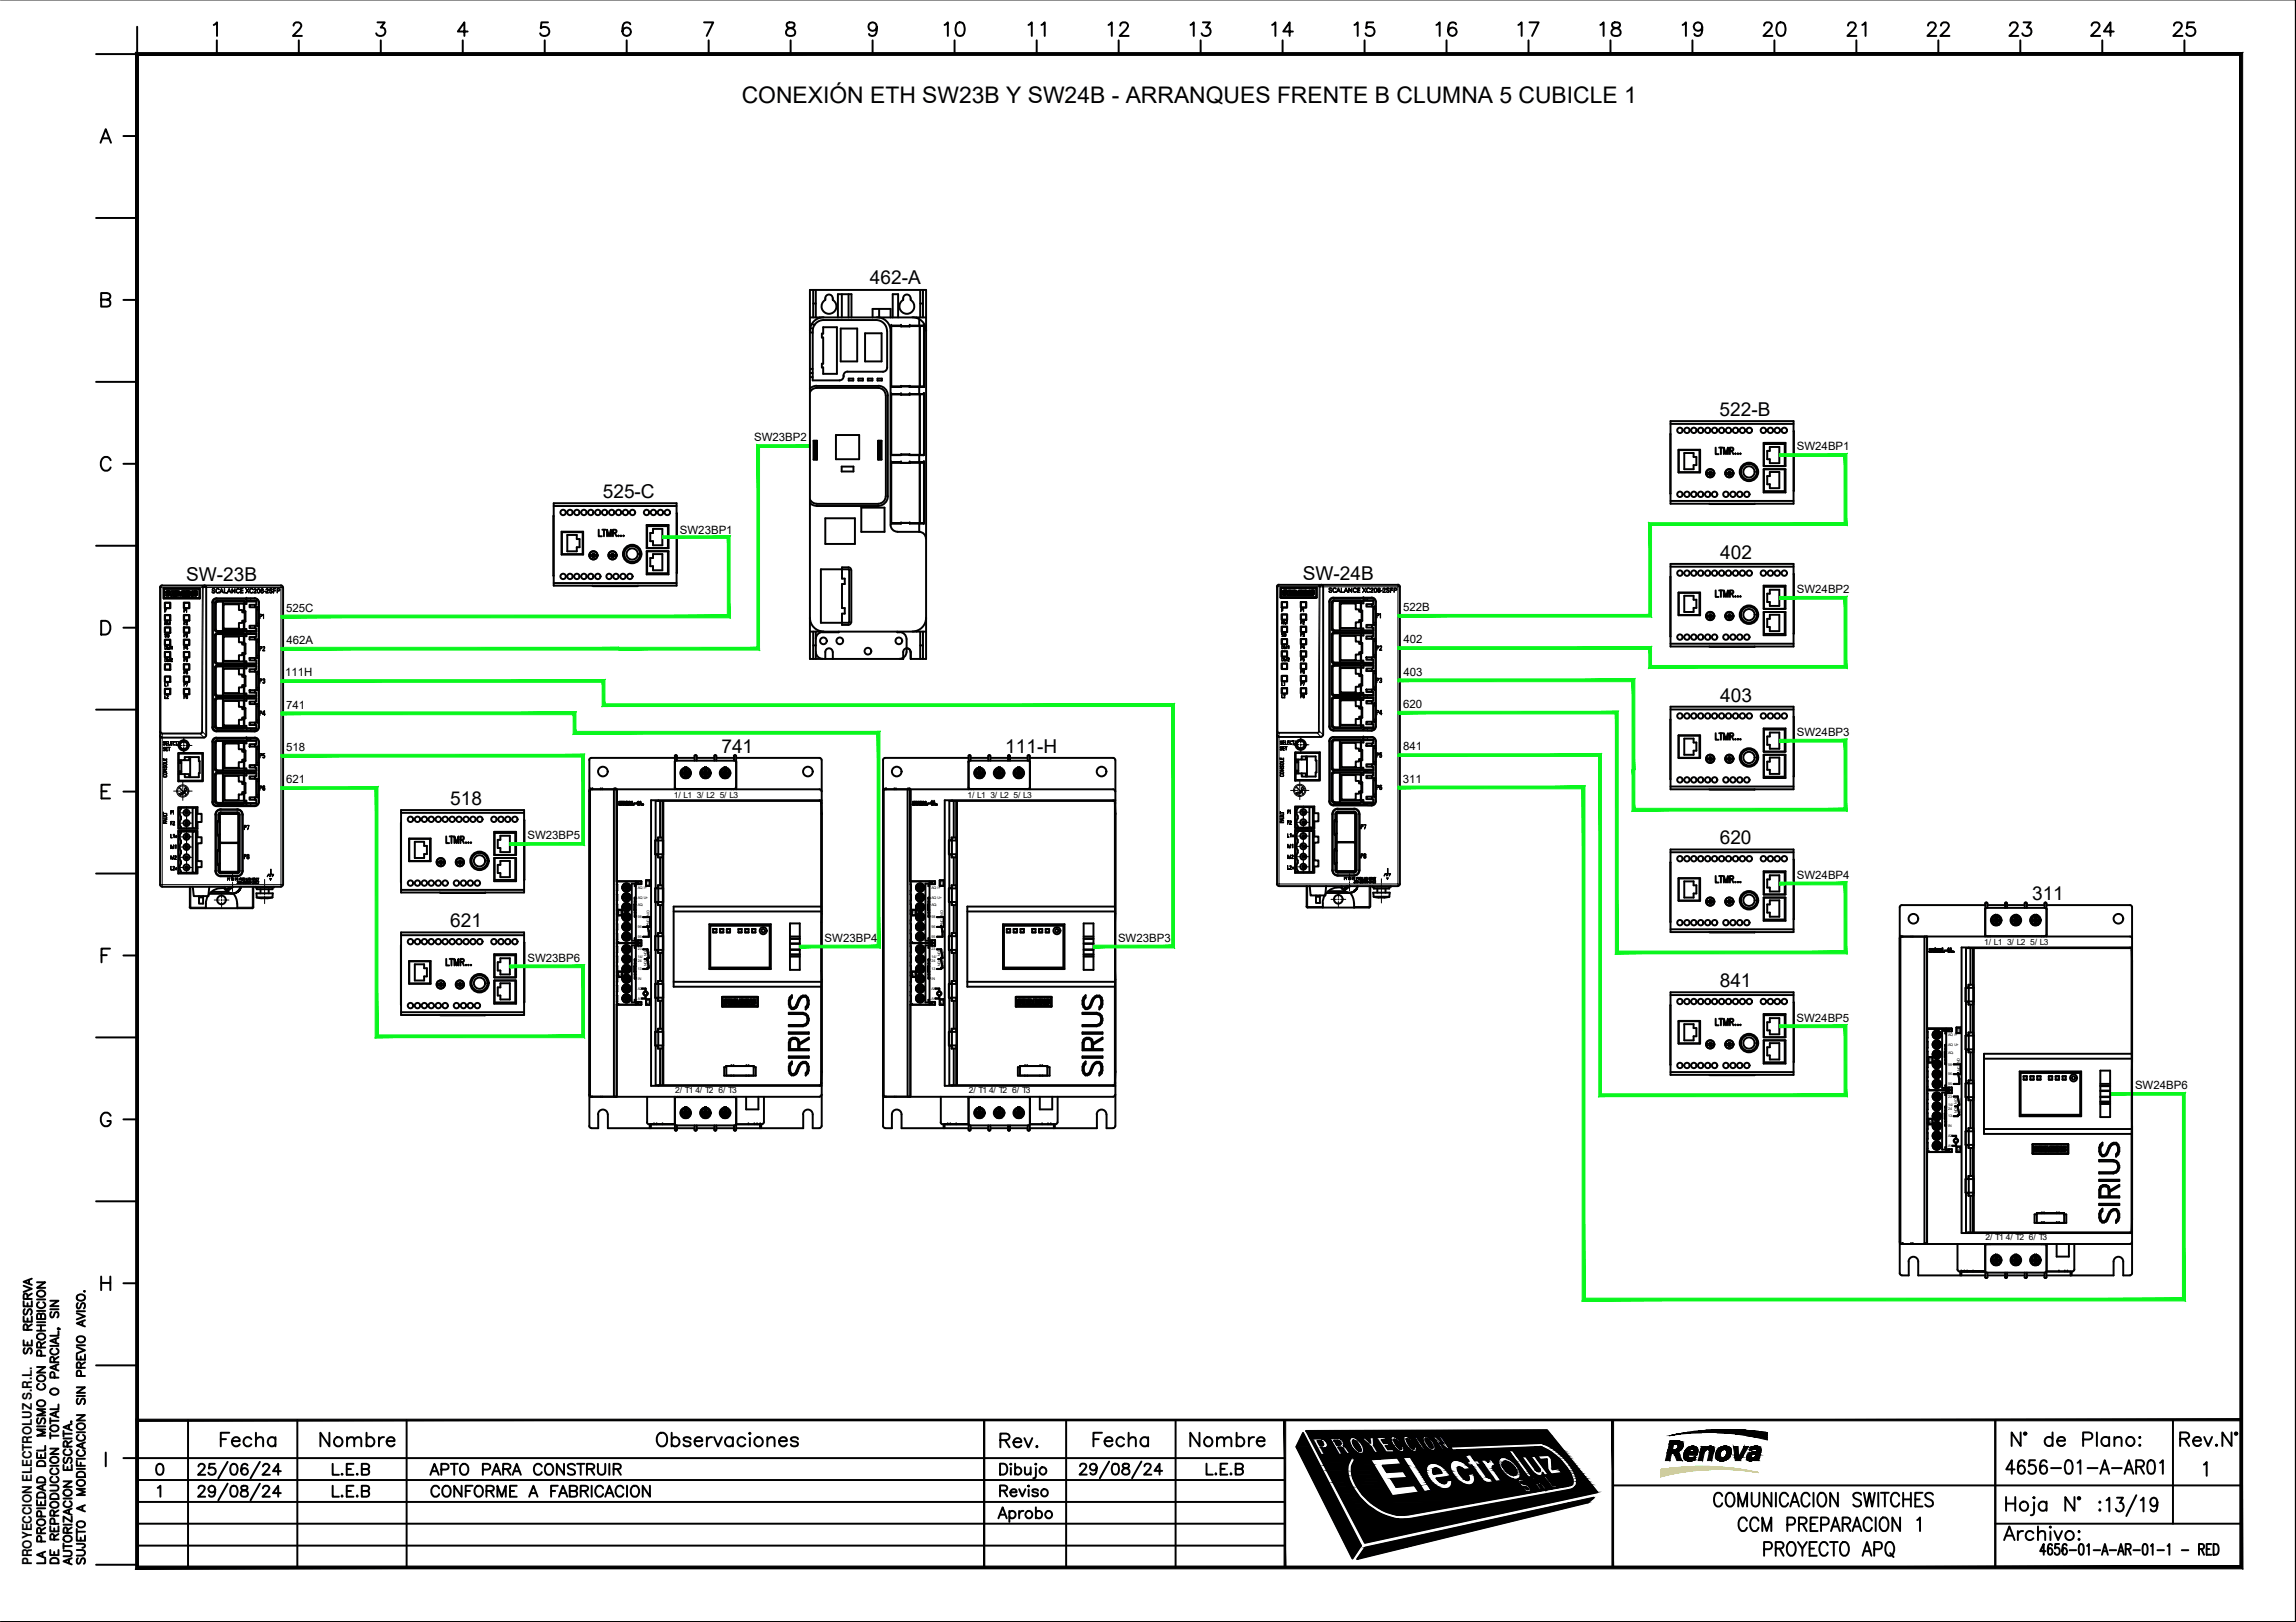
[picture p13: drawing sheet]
<svg xmlns="http://www.w3.org/2000/svg" width="297mm" height="210mm" viewBox="0 0 297 210" stroke-linecap="round" stroke-linejoin="round" font-family="sans-serif">
<defs><g id="words">
<g font-size="4.9">
<text x="121.4" y="6">10</text>
<text x="132.3" y="6">11</text>
<text x="142.5" y="6">12</text>
<text x="153.1" y="6">13</text>
<text x="163.7" y="6">14</text>
<text x="174.3" y="6">15</text>
<text x="184.9" y="6">16</text>
<text x="195.4" y="6">17</text>
<text x="206" y="6">18</text>
<text x="217" y="6">19</text>
<text x="227.2" y="6">20</text>
<text x="238.1" y="6">21</text>
<text x="248.4" y="6">22</text>
<text x="258.9" y="6">23</text>
<text x="269.5" y="6">24</text>
<text x="280.1" y="6">25</text>
<text x="27.5" y="188.4">Fecha</text>
<text x="40.6" y="188.4">Nombre</text>
<text x="128.4" y="188.4">Rev.</text>
<text x="140.4" y="188.4">Fecha</text>
<text x="153.1" y="188.4">Nombre</text>
</g>
<text font-size="3" x="96" y="13.3">CONEXIÓN ETH SW23B Y SW24B - ARRANQUES FRENTE B CLUMNA 5 CUBICLE 1</text>
<g font-size="2.5">
<text x="112.6" y="36.8">462-A</text>
<text x="222.5" y="53.8">522-B</text>
<text x="78" y="64.5">525-C</text>
<text x="24.1" y="75.2">SW-23B</text>
<text x="168.6" y="75.1">SW-24B</text>
<text x="222.6" y="72.3">402</text>
<text x="222.6" y="90.8">403</text>
<text x="93.3" y="97.4">741</text>
<text x="130.1" y="97.4">111-H</text>
<text x="58.2" y="104.2">518</text>
<text x="222.5" y="109.3">620</text>
<text x="262.9" y="116.5">311</text>
<text x="58.3" y="120">621</text>
<text x="222.5" y="127.8">841</text>
</g>
<text font-size="1.7" x="4.1" y="202.5" transform="rotate(-90 4.1 202.5)">PROYECCION ELECTROLUZ S.R.L.</text>
<g font-size="1.5">
<text x="97.6" y="57.1">SW23BP2</text>
<text x="232.5" y="58.3">SW24BP1</text>
<text x="88" y="69.1">SW23BP1</text>
<text x="232.5" y="76.8">SW24BP2</text>
<text x="37" y="79.2">525C</text>
<text x="37" y="83.3">462A</text>
<text x="181.5" y="79.1">522B</text>
<text x="181.6" y="83.2">402</text>
<text x="36.9" y="87.5">111H</text>
<text x="181.6" y="87.4">403</text>
<text x="37" y="91.7">741</text>
<text x="181.5" y="91.6">620</text>
<text x="232.5" y="95.2">SW24BP3</text>
<text x="37" y="97.2">518</text>
<text x="37" y="101.4">621</text>
<text x="181.5" y="101.3">311</text>
<text x="181.5" y="97.1">841</text>
<text x="68.2" y="108.6">SW23BP5</text>
<text x="232.5" y="113.7">SW24BP4</text>
<text x="68.2" y="124.5">SW23BP6</text>
<text x="106.7" y="121.9">SW23BP4</text>
<text x="144.6" y="121.9">SW23BP3</text>
<text x="232.4" y="132.2">SW24BP5</text>
<text x="276.2" y="140.9">SW24BP6</text>
</g>
<g font-size="1.1">
<text x="87.2" y="103.2">1/ L1</text>
<text x="90.1" y="103.2">3/ L2</text>
<text x="93.1" y="103.2">5/ L3</text>
<text x="125.2" y="103.2">1/ L1</text>
<text x="128.1" y="103.2">3/ L2</text>
<text x="131.1" y="103.2">5/ L3</text>
<text x="256.7" y="122.3">1/ L1</text>
<text x="259.7" y="122.3">3/ L2</text>
<text x="262.6" y="122.3">5/ L3</text>
<text x="87.3" y="141.4">2/ T1</text>
<text x="90" y="141.4">4/ T2</text>
<text x="93" y="141.4">6/ T3</text>
<text x="125.3" y="141.4">2/ T1</text>
<text x="128" y="141.4">4/ T2</text>
<text x="131" y="141.4">6/ T3</text>
<text x="256.9" y="160.5">2/ T1</text>
<text x="259.5" y="160.5">4/ T2</text>
<text x="262.5" y="160.5">6/ T3</text>
</g>
<g font-size=".7">
<text x="80.1" y="118.4">1</text>
<text x="83.7" y="114.5">1</text>
<text x="118.1" y="118.4">1</text>
<text x="121.7" y="114.5">1</text>
<text x="80.1" y="126.3">2</text>
<text x="83.7" y="129.9">2</text>
<text x="118.1" y="126.3">2</text>
<text x="121.7" y="129.9">2</text>
<text x="249.6" y="137.4">1</text>
<text x="253.2" y="133.6">1</text>
<text x="249.6" y="145.4">2</text>
<text x="253.2" y="149">2</text>
</g>
<g font-size=".5">
<text x="82.5" y="115">AQ I+</text>
<text x="82.5" y="116.3">AQ U+</text>
<text x="82.5" y="118.8">98</text>
<text x="82.5" y="117.3">AQ-</text>
<text x="84" y="119.6" transform="rotate(-90 84 119.6)">NC</text>
<text x="84" y="118.5" transform="rotate(-90 84 118.5)">NO</text>
<text x="120.5" y="115">AQ I+</text>
<text x="120.5" y="116.3">AQ U+</text>
<text x="120.5" y="118.8">98</text>
<text x="120.5" y="117.3">AQ-</text>
<text x="122" y="119.6" transform="rotate(-90 122 119.6)">NC</text>
<text x="122" y="118.5" transform="rotate(-90 122 118.5)">NO</text>
<text x="82.5" y="120.1">96</text>
<text x="82.5" y="121.4">95</text>
<text x="82.5" y="123">23</text>
<text x="82.5" y="125.6">13</text>
<text x="82.5" y="124">14/</text>
<text x="82.5" y="124.5">24</text>
<text x="83.7" y="125" transform="rotate(-90 83.7 125)">NO</text>
<text x="83.7" y="123.8" transform="rotate(-90 83.7 123.8)">NO</text>
<text x="120.5" y="120.1">96</text>
<text x="120.5" y="121.4">95</text>
<text x="120.5" y="123">23</text>
<text x="120.5" y="125.6">13</text>
<text x="120.5" y="124">14/</text>
<text x="120.5" y="124.5">24</text>
<text x="121.7" y="125" transform="rotate(-90 121.7 125)">NO</text>
<text x="121.7" y="123.8" transform="rotate(-90 121.7 123.8)">NO</text>
<text x="82.5" y="126.8">IN</text>
<text x="82.5" y="128.1">A2</text>
<text x="82.5" y="129.4">A1</text>
<text x="120.5" y="126.8">IN</text>
<text x="120.5" y="128.1">A2</text>
<text x="120.5" y="129.4">A1</text>
<text x="252.1" y="134">AQ I+</text>
<text x="252.1" y="135.4">AQ U+</text>
<text x="252.1" y="137.9">98</text>
<text x="252.1" y="136.3">AQ-</text>
<text x="253.6" y="137.5" transform="rotate(-90 253.6 137.5)">NO</text>
<text x="252.1" y="139.2">96</text>
<text x="252.1" y="140.4">95</text>
<text x="252.1" y="142">23</text>
<text x="252.1" y="143.1">14/</text>
<text x="252.1" y="143.6">24</text>
<text x="253.2" y="142.8" transform="rotate(-90 253.2 142.8)">NO</text>
<text x="253.6" y="138.7" transform="rotate(-90 253.6 138.7)">NC</text>
<text x="252.1" y="144.6">13</text>
<text x="252.1" y="145.9">IN</text>
<text x="252.1" y="147.2">A2</text>
<text x="252.1" y="148.4">A1</text>
<text x="253.2" y="144" transform="rotate(-90 253.2 144)">NO</text>
</g>
<g font-size=".2">
<text x="84.2" y="125.2" transform="rotate(-90 84.2 125.2)">ON/ RUN</text>
<text x="84.2" y="124" transform="rotate(-90 84.2 124)">BYPASSED</text>
<text x="122.2" y="125.2" transform="rotate(-90 122.2 125.2)">ON/ RUN</text>
<text x="122.2" y="124" transform="rotate(-90 122.2 124)">BYPASSED</text>
<text x="253.7" y="143" transform="rotate(-90 253.7 143)">BYPASSED</text>
<text x="253.7" y="144.2" transform="rotate(-90 253.7 144.2)">ON/ RUN</text>
</g>
</g></defs>
<!-- layer: 1 -->
<g fill="none" stroke="#000" stroke-width=".13">
<path d="M20.7 76h.1M21 75.7l-.2 .3M21.5 76.7h.1M21.6 76.8h.1M21.7 76.6h.1M21.8 77.1h.1M21.8 76.9h.1M21.9 77.1h.1M25.1 76.7h.1M25.1 76.8h.1M25.2 76.6h.1M25.3 76.6h.1"/>
<path d="M25.3 77.1h.1M25.3 76.9h.1M25.4 77.1h.1M26.2 76h.1M26.2 76l-.1 18.7M26.2 76l-.2-.2h.2l.1 .2M26.2 76h-5.4v18.8l.2 .1M26.3 76l-.1 18.7M26.3 76h10.1v38.5h-15.4v-19.5M26.3 76h.1M27.5 78h.1M27.8 78l.1 .1"/>
<path d="M28 77.4l.1 .1M28.1 77.8l.1 .1M32.4 77.5v.3M33 77.4l-.1 .1M33.2 78.9h.3M33.5 78h.1M36.4 75.8v.2h.2M165.2 75.9h.1M165.3 75.9h-.1M165.3 75.9v18.8l.2 .1M165.3 75.9h5.4M165.5 75.7l-.2 .2"/>
<path d="M166 76.6v.1M166.1 76.7h.1M166.2 76.5h.1M166.3 76.5h.1M166.3 76.8h.1M166.3 77h.1M166.4 77h.1M169.6 76.6v.1M169.6 76.7h.1M169.7 76.5h.1M169.8 76.5h.1M169.8 77h.1"/>
<path d="M169.8 76.8h.1M169.9 77h.1M170.7 75.9l-.1 18.8-.2 .1M170.7 75.9h.1M170.7 75.9l-.2-.2 .2 .1 .1 .1M170.8 75.9l-.1 18.7M170.8 75.9h10.1v38.5h-15.4v-19.5M172 77.9h.1M172.3 77.9l.1 .1M172.5 77.4h.1M172.6 77.7l.1 .1M176.9 77.4v.3"/>
<path d="M177.5 77.4h-.1M177.7 78.8h.3M178 77.9h.1M180.9 75.7v.2h.2M20.7 94.7l.1 .2 .2 .1M20.8 94.7h-.1M21 94.9h4.9v.1h-4.9zM26.1 94.7h.1M26.1 94.7l-.2 .2M26.2 94.7l-.1 .2-.2 .1 .5 .5M26.2 94.7l.5 .5M27.5 96h.1"/>
<path d="M27.5 94.1h.1M27.8 96l.1 .2M27.8 90.5l.1 .1M27.8 86.4l.1 .1M27.8 82.2l.1 .1M27.9 99.5l-.1 .1M27.9 94l-.1 .1M27.9 89.8l-.1 .1M27.9 85.6l-.1 .1M27.9 81.4l-.1 .1M28 95.5h.1M28 90.3l.1 .1"/>
<path d="M28 86.2h.1M28 82l.1 .1M28.1 95.8l.1 .1M28.1 94.6l-.1 .1M28.1 99.7l-.1 .1M28.1 90l-.1 .1M28.1 85.8l-.1 .1M28.1 81.7h-.1M28.2 94.2l-.1 .1M32.4 81.8v.2M32.4 85.9v.3M32.4 90.1v.2"/>
<path d="M32.4 94.3v.3M32.4 95.5v.3M32.4 99.8v.2M32.9 94.6l.1 .1M33 95.5h-.1M33.2 96.9h.3M33.2 98.7h.3M33.2 83.1h.3M33.2 80.7h.3M33.2 91.4h.3M33.2 89h.3M33.2 84.8h.3"/>
<path d="M33.2 87.2h.3M33.2 93.2h.3M33.5 94.1h.1M33.5 96h.1M165.2 94.7l.1 .1 .2 .1M165.3 94.6h-.1M165.5 94.8h4.9v.1h-4.9zM170.6 94.6h.1M171.2 95.1l-.5-.5-.1 .2-.2 .1 .5 .5M172 95.9v.1M172 94h.1M172.3 96l.1 .1"/>
<path d="M172.3 90.5h.1M172.3 86.3l.1 .1M172.3 82.1l.1 .1M172.4 99.4l-.1 .1M172.4 93.9l-.1 .1M172.4 89.7l-.1 .1M172.4 85.5l-.1 .1M172.4 81.4h-.1M172.5 99.9l.1 .1M172.5 95.4h.1M172.5 90.2l.1 .1M172.5 86.1l.1 .1"/>
<path d="M172.5 81.9l.1 .1M172.6 94.5h-.1M172.6 95.7l.1 .1M172.6 99.6l-.1 .1M172.6 89.9l-.1 .1M172.6 85.7l-.1 .1M172.6 81.6l-.1 .1M172.7 94.1l-.1 .1M176.9 81.7v.2M176.9 85.8v.3M176.9 90v.2M176.9 94.2v.3"/>
<path d="M176.9 95.4v.3M176.9 99.7v.2M177.4 94.5h.1M177.5 95.4h-.1M177.7 96.9h.3M177.7 98.6h.3M177.7 83h.3M177.7 80.6h.3M177.7 91.3h.3M177.7 88.9h.3M177.7 84.7h.3M177.7 87.2h.3"/>
<path d="M177.7 93.1h.3M178 94h.1M178 95.9h.1M20.7 114.5h.3v.3M24.6 117.4h2M24.7 114.8v2.7M27.3 115.5h2.2M27.5 103.7v.1M27.8 100.2l.1 .1M27.9 112.7h.1M27.9 105.4h.1M27.9 103.6l-.1 .1"/>
<path d="M28 100l.1 .1M28.1 104.3h-.1M28.2 103.9l-.1 .1M28.4 112.8h.1M28.4 106.4h.1M28.4 110.3h.1M28.4 105.3h.1M28.6 104.7v.1M28.6 109v.1M28.6 113.4h.1M29.1 114.7l.2 .4M30.7 104.7v.1"/>
<path d="M30.7 109v.1M30.7 113.4h.1M31 114.7a.95 .95 0 0 1-1.6 .6M31.4 112.7h.1M31.4 105.4h.1M32.4 104v.3M32.6 114.8v2.6h-1.9M32.8 117.4h-.2v.1M32.9 104.3h.1M33.2 101.1h.3M33.2 102.9h.3M33.5 103.8h.1"/>
<path d="M36.6 114.5h-.2v.3M165.2 114.4h.3v.3M169 117.3h2.1M169.2 114.7v2.7M171.8 115.4h2.2M172 103.6v.1M172.3 100.1l.1 .1M172.4 112.6h.1M172.4 105.4h.1M172.4 103.5l-.1 .1M172.6 104.2h-.1M172.7 103.8l-.1 .1"/>
<path d="M172.9 112.7h.1M172.9 106.3h.1M172.9 110.2h.1M172.9 105.2h.1M173.1 104.7h.1M173.1 109h.1M173.1 113.3h.1M173.6 114.7l.2 .3M175.2 104.7h.1M175.2 109h.1M175.2 113.3h.1M175.5 114.7a.95 .95 0 0 1-1.6 .5"/>
<path d="M175.9 112.6h.1M175.9 105.4h.1M176.9 103.9v.3M177.1 114.7v2.6h-1.9M177.3 117.3h-.2v.1M177.4 104.2h.1M177.7 101h.3M177.7 102.8h.3M178 103.7h.1M181.1 114.4h-.2v.3"/>
<circle cx="23.8" cy="96.5" r=".43"/>
<circle cx="168.3" cy="96.4" r=".43"/>
</g>
<g fill="none" stroke="#000" stroke-width=".25">
<path d="M20.7 76v38.5M21 75.7l-.2 .1-.1 .2M21 75.8h5.4M21.2 76.2v1.2M21.2 77.4h4.7M21.2 76.2h4.6M21.2 77.4h4.6h-4.6v-1.2h4.6v1.2M21.3 79.6h.7v.7h-.7zM21.3 78h.7v.7h-.7zM21.5 76.6v.1M21.5 76.7h.1M21.5 76.7l.3 .2"/>
<path d="M21.5 76.7l.1 .1M21.6 76.5l-.1 .2M21.6 76.5h.3v.1M21.7 76.6h.1M21.7 77h-.2v.1h.4M21.7 76.7l.2 .1v.2M21.7 76.6h.2h-.2M21.8 76.9l-.1 .1M22 76.9l-.1 .1M22 76.9h.1M22.1 77.1h.2h-.2v-.6h.2v.6M22.4 77.1v-.6h.5v.1h-.3v.1h.2v.1h-.2v.2h.3v.1"/>
<path d="M22.4 77.1h.5zM22.6 76.6h.3M22.6 76.8h.2M22.8 76.8h.1M22.9 76.6h.1M22.9 77.1h.1M23 77.1h.1M23.1 76.7l.2 .4h.1l.1-.4M23.1 77.1h-.1v-.6h.2l.2 .3 .1-.3h.2v.6M23.1 77.1v-.4l.2 .4h.1l.1-.4v.4M23.3 77.1h.1M23.5 77.1h.2z"/>
<path d="M23.7 77.1h.1M23.8 79.6h.7v.7h-.7zM23.8 78h.7v.7h-.7zM23.8 77.1h.1M23.8 77.1h.5h-.5v-.6h.5v.1h-.3v.1h.3v.1h-.3v.2h.3v.1M24 76.6h.3M24 76.8h.3M24.3 76.8h.1M24.3 76.6h.1M24.4 77.1v-.6h.2l.2 .4v-.4h.1v.6M24.4 77.1h.1zM24.5 77.1h.1"/>
<path d="M24.5 76.7v.4M24.8 77.1l-.3-.4 .3 .4M24.8 77.1h.1zM24.8 77.1h.1M25 76.6l.1 .1M25 76.7h.1M25.1 76.7l.2 .2v.1M25.1 76.7v.1M25.1 76.5v.2M25.1 76.5h.4v.1M25.2 76.6h.1M25.2 76.7l.3 .1-.1 .2 .1-.1"/>
<path d="M25.2 77l-.2-.1v.2M25.3 76.6h.2h-.3M25.4 77.1h-.3M25.5 76.9h.1M25.8 76.2l.1 1.2M26.3 76h-.1M26.4 75.8l.3 .2v19.2M26.4 75.8h10M27.5 78v-.3l.2-.2 .3-.1h5l.2 .1 .2 .2 .1 .3M27.5 78v16.1M28.1 77.5h-.3l-.2 .2-.1 .3M28.1 77.5h3.8v.4h-.3v-.1h-3.7l-.1 .2v3.5"/>
<path d="M28.8 77.9v3.8M28.9 78.2h2v.7h.4v.3h.4v1.1h-.4v.3h-.4v.8h-2zM31.6 78.2v.9h.2v1.3h-.2v1M31.6 77.9h-3.6l-.1 .2v3.3l.1 .2 .1 .1h3.5v-.3h.3v.3h1.3M31.6 77.9v.3h.3v-.3M31.8 79.1h-.3v-1h-2.6v3.3h2.6v-1h.3M31.9 77.5h.1M31.9 77.8h1.3M31.9 77.7h.5M32.4 77.5h-.5M32.4 77.8h.8v.5h-.9v.3h.7M32.4 77.5h.5"/>
<path d="M32.9 77.4l.3 .1 .2 .2 .1 .9h-.3M33 78.3v.3h.2M33.2 78.6v2.4M33.2 78.9v1.7M33.2 78.6v.3M33.5 78.9v1.7M33.5 78.6v.3M33.5 78v16.1l-.1 .3-.2 .2-.2 .1h-5l-.3-.1-.2-.2v-.3M36.3 75.7l.2 .1 .1 .2M36.6 76v38.5M165.5 75.7h-.2l-.1 .2v38.5M165.5 75.7h5.4"/>
<path d="M165.7 77.3h4.6M165.7 76.1v1.2M165.7 76.1h4.6M165.7 77.3h4.6h-4.6v-1.2h4.6v1.2M165.8 79.5h.7v.7h-.7zM165.8 77.9h.7v.7h-.7zM166 76.9h.2M166 76.6h.1M166 77h.1M166 76.9v.1M166 76.6l.1 .1M166.1 76.7l.2 .1"/>
<path d="M166.2 76.5h-.1M166.2 76.5h.1M166.2 76.6l.2 .1-.1 .3 .1-.2M166.2 76.5h.2M166.3 76.8l-.1 .1M166.3 76.8h.1M166.4 77h-.4M166.4 76.5h.1M166.4 76.5a.22 .22 0 0 0-.3-.1 .22 .22 0 0 0-.1 .2M166.5 76.8h.1M166.6 77h.2h-.2v-.6h.2v.6M166.9 77v-.6h.5v.1h-.3v.1h.2v.1h-.2v.2h.3v.1"/>
<path d="M166.9 77h.5zM167.1 76.7h.2M167.3 76.7h.1M167.4 77h.1M167.4 76.5h-.3M167.5 77h.1M167.6 76.6l.2 .4h.1l.1-.4M167.6 77h-.1v-.6h.2l.1 .4 .2-.4h.2v.6M167.6 76.6l.2 .4h.1l.1-.4v.4M167.6 76.6v.4M167.8 77h.1M168 77h.2z"/>
<path d="M168.2 77h.1M168.3 79.5h.7v.7h-.7zM168.3 77.9h.7v.7h-.7zM168.3 77h.1M168.3 77h.5h-.5v-.6h.5v.1h-.3v.1h.2v.1h-.2v.2h.3v.1M168.5 76.7h.2M168.7 76.7h.1M168.8 76.5h-.3M168.9 77v-.6h.2l.2 .4v-.4h.1v.6M168.9 77h.1zM169 77h.1M169 76.6v.4"/>
<path d="M169.3 77l-.3-.4 .3 .4M169.3 77h.1zM169.3 77h.1M169.6 76.6h.1M169.6 77h.1M169.6 76.6v.1M169.6 76.7l.2 .1M169.7 76.5h.1M169.7 76.6l.2 .1M169.8 76.9h-.3l.1 .1M169.8 76.5h-.1M169.8 76.5h.2"/>
<path d="M169.8 76.8l-.1 .1M169.9 77h-.4M169.9 76.7l.1 .1-.1 .2M170 76.5h.1M170 76.5a.22 .22 0 0 0-.3-.1 .22 .22 0 0 0-.1 .2h-.1M170 76.8l-.1 .2M170 76.8h.1M170.3 76.1v1.2M170.8 75.9h-.1M170.9 75.7h.2l.1 .2v19.2M170.9 75.7h10M172 77.9v16.1"/>
<path d="M172.4 78v3.4M172.5 77.3l-.3 .1-.2 .2v.3M172.5 77.4h5M172.5 77.4l-.2 .1-.2 .1-.1 .3M172.6 77.4h3.8v.4h-.3v-.1h-3.5M172.6 77.7l-.3 .1v.1v3.7l.2 .1 3.9-.1v.4h-.3v-.1l-3.8 .1v3.6v.2h.2h3.9v.3h-4.1v3.7M172.7 77.8l-.3 .1v.1M172.7 77.8h3.4v.3h.3v-.3M173.3 77.8v3.8M173.4 78.1h2v.8h.4v.3h.4v1h-.4v.3h-.4v.8h-2zM176.1 78.1v.9h.1v1.4h-.1v.9M176.2 79.1h-.1v-1.1h-2.8v3.3h2.8v-1h.1"/>
<path d="M176.4 77.6l.5 .1M176.4 77.4h.1M176.4 77.8h1.3M176.9 77.4h-.5M176.9 77.7h.8v.5h-.9v.3h.7M177.4 77.4h.3l.2 .2 .1 .3M177.5 77.3l.2 .1 .2 .2 .1 .3v16.1M177.5 78.2v.3h.2M177.7 78.5v2.4M177.7 78.8v2.1M177.7 78.5v.3M178 77.9v.6h-.3"/>
<path d="M178 78.5v.3M178 78.8v1.8M180.8 75.7l.3 .1v.1v38.5l-.1 .2-.2 .1M21.3 87.5h.7v.8h-.7zM21.3 86h.7v.7h-.7zM21.3 84.4h.7v.7h-.7zM21.3 82.8h.7v.7h-.7zM21.3 81.2h.7v.7h-.7zM21.3 89.1h.7v.7h-.7zM21.3 84.4h.7v.6h-.7zM21.3 86h.7v.6h-.7zM21.3 87.6h.7v.6h-.7z"/>
<path d="M21.3 89.2h.7v.6h-.7zM23.1 97.4h3.2v3.7h-3.2zM23.1 98.4h.8v-.4h1.8v.5h.1v1.5h-.1v.6h-1.8v-.4M23.1 97.4v2.4M23.1 97.5h3.1v3.5h-3.1M23.3 99.8h.2v.4M23.3 98.4v.3h-.2M23.5 98.4v.3h-.2M23.5 98.7v1.1M23.8 87.5h.7v.8h-.7zM23.8 86h.7v.7h-.7zM23.8 84.4h.7v.7h-.7z"/>
<path d="M23.8 82.8h.7v.7h-.7zM23.8 81.2h.7v.7h-.7zM23.8 89.1h.7v.7h-.7zM23.8 84.4h.7v.6h-.7zM23.8 86h.7v.6h-.7zM23.8 87.6h.7v.6h-.7zM23.8 89.2h.7v.6h-.7zM24.5 98v.4h-.6M24.6 98v2.6M26.7 95.2l-.2 .2h-.1l-5.5 .1-.2-.3M27.5 96v7.8M27.5 94l.1 .3 .2 .2 .3 .1h3.8v-.4"/>
<path d="M27.5 96v7.7M27.8 85.7l.1 .1 .1 .1M27.8 81.5l.1 .2h.1M27.8 96v3.6l.1 .1 .1 .1M27.8 86.4v3.5l.1 .1 .1 .1M27.8 82.2v3.5M27.9 89.8l.1 .1 .1 .1h3.5v-.3h.3v.3h1.3M27.9 85.6l.1 .2h.1h3.5v-.2h.3v.2h1.3M27.9 99.5l.1 .1 .1 .1h3.5M27.9 82.3v3.3M28 95.5h-.3l-.2 .2v.3M28 95.5h5"/>
<path d="M28 90.3l-.1 .1-.1 .1v3.5v.2l.3 .1M28 86.1l-.1 .1-.1 .2M28 82h-.1l-.1 .2M28 99.8l3.9-.1v.4M28 90.1h3.6v-.1h.3v.4h-.3v-.1h-3.6M28 85.9l3.9-.1v.4h-3.9M28 81.7h3.9v.4l-3.9-.1M28.1 95.8l-.3 .1v.1M28.1 95.8h3.5v.1h.3v-.4h-3.8l-.3 .1-.2 .2-.1 .2M28.1 90.4l-.1 .1-.1 .1v3.5l.3 .1h3.4v-.3h.3v.3M28.1 86.2l-.1 .1-.1 .1v3.4M28.1 82l-.1 .1-.1 .2"/>
<path d="M28.1 90.4h3.5v.3h.3v-.3h1.3M28.1 86.2h3.5M28.1 82.1h3.5v.2h.3v-.2h1.3M28.2 95.9h-.2l-.1 .2v3.4M28.2 95.9h3.4M28.8 82.1v3.7M28.8 86.2v3.8M28.8 90.4v3.8M28.8 95.9v3.8M28.9 90.7h2v.8h.4v.3h.4v1.1h-.4v.2h-.4v.8h-2zM28.9 86.5h2v.8h.4v.3h.4v1.1h-.4v.3h-.4v.7h-2zM28.9 82.4h2v.7h.4v.3h.4v1.1h-.4v.3h-.4v.7h-2z"/>
<path d="M29 96.2h1.9v.8h.4v.3h.3v1h-.3v.3h-.4v.8h-1.9zM31.6 96.2v.9h.2v1.4h-.2v.9M31.6 90.7v.9h.2v1.4h-.2v.9M31.6 86.5v1h.2v1.3h-.2v.9M31.6 82.3v1h.2v1.3h-.2v1M31.6 95.9v.3h.3v-.3M31.6 99.7v-.3h.3v.3M31.6 86.2v.3h.3v-.3M31.8 97.2h-.3v-1h-2.6v3.3h2.6v-1.1h.3M31.8 91.7h-.3v-1.1h-2.6v3.4h2.6v-1.1h.3M31.8 87.5h-.3v-1h-2.6v3.3h2.6v-1h.3M31.8 83.3h-.3v-1h-2.6v3.3h2.6v-1h.3"/>
<path d="M31.9 95.5h.1M31.9 94.6h.1M31.9 94.2h-.3v.1h-3.5M31.9 95.9h1.3M31.9 99.7h1.3M31.9 94.2h1.3M31.9 86.2h1.3M31.9 95.8h.5M31.9 100h.5M31.9 81.9l.5 .1M31.9 86.1h.5M31.9 90.3h.5"/>
<path d="M31.9 94.6h.5M32.3 96.3h.7v.3h-.7zM32.3 89.3h.7v.3h-.7zM32.3 85.1h.7v.4h-.7zM32.4 99.8h-.5M32.4 81.7h-.5M32.4 94.3h-.5M32.4 85.9h-.5M32.4 90.1h-.5M32.4 95.5h-.5M32.4 99.8h.8v-.5h-.2v-.3h.5v1.8M32.4 95.8h.8v.5h-.2"/>
<path d="M32.4 90.3h.8v.5h-.2v.3h.2M32.4 86.2h.8v.4h-.2v.3h.2M32.4 81.8h.8v-.5h-.2v-.3h.5v1.8h-.3M32.4 82h.8v.4h-.2v.4h.2M32.4 95.5h.5M32.4 94.6h.5M32.9 95.5h.3l.2 .2 .1 .9h-.3M33 95.5h.2l.2 .2 .1 .3v7.8l-.1 .3-.2 .1-.2 .1h-5l-.3-.1-.2-.1v-.3M33 99h-.7v.3h.7M33 93.5h-.7v.3h.9v.5h-.8M33 93.8v-.3h.5v.6M33 90.8h-.7v.3h.7"/>
<path d="M33 89.3h.5v1.8h-.3M33 86.6h-.7v.3h.7M33 85.1h.5v1.8h-.3M33 82.4h-.7v.4h.7M33 81h-.7v.3h.7M33 85.5h.2v.4h-.8M33 89.6h.2v.5h-.8M33 96.6h.2M33.2 82.8v2.3M33.2 86.9v2.4M33.2 91.1v2.4M33.2 96.6v2.4"/>
<path d="M33.2 80.7v.3M33.2 96.9v2.1M33.2 91.4v2.1M33.2 96.6v.3M33.2 91.1v.3M33.5 96.9v1.8M33.5 83.1v1.7M33.5 87.2v1.8M33.5 91.4v1.8M33.5 96.6v.3M33.5 82.8v.3M33.5 86.9v.3"/>
<path d="M33.5 91.1v.3M33.5 94.1l-.1 .2-.2 .2-.3 .1M33.5 98.7v.3M33.5 93.2v.3M33.5 80.7v.3M33.5 84.8v.3M33.5 89v.3M165.2 95.1v.1l.2 .2h5.5M165.8 87.5h.7v.7h-.7zM165.8 85.9h.7v.7h-.7zM165.8 84.3h.7v.7h-.7zM165.8 82.7h.7v.7h-.7z"/>
<path d="M165.8 81.1h.7v.7h-.7zM165.8 89h.7v.8h-.7zM165.8 89.1h.7v.6h-.7zM167.5 97.4h3.3v3.6h-3.3zM167.6 98.3h.8v-.4h1.8v.5h.1v1.6h-.1v.5h-1.8v-.4M167.6 97.4v2.3M167.6 97.4h3.1v3.5h-3.1M167.8 99.7h.2v.4M167.8 98.3v.4h-.2M168 98.3v.4h-.2M168 98.7v1M168.3 87.5h.7v.7h-.7z"/>
<path d="M168.3 85.9h.7v.7h-.7zM168.3 84.3h.7v.7h-.7zM168.3 82.7h.7v.7h-.7zM168.3 81.1h.7v.7h-.7zM168.3 89h.7v.8h-.7zM168.3 89.1h.7v.6h-.7zM169 97.9v.4h-.6M169.1 97.9v2.6M171.2 95.1l-.2 .2h-.1M172 95.9v-.3l.2-.2h.3h5h.2l.2 .2 .1 .3M172 94v.3l.2 .2h.3h5h.2l.2-.2 .1-.3M172 95.9v7.8"/>
<path d="M172 94l.1 .2 .2 .2 .3 .1h3.8v-.4M172 96v7.6M172.3 99.5v.1l.2 .1 3.9-.1v.4M172.3 89.8v.1l.2 .1h3.6v-.1h.3v.4h-4.1v3.7M172.3 94l.1 .2h.2h3.5v-.1h.3M172.4 99.4l.1 .1 .1 .1h3.5v-.3h.3v.3h1.3M172.4 89.7l.1 .2h.1h3.5v-.2h.3v.2h1.3M172.4 85.5l.1 .2h.1h3.5M172.4 81.3l.1 .2 .1 .1h3.5M172.4 90.5v3.4l.1 .2h3.6v-.3h.3v.3M172.4 82.2v3.3M172.4 86.4v3.3"/>
<path d="M172.5 95.4l-.2 .1-.2 .2-.1 .3M172.6 95.4h3.8v.4h-.3v-.1h-3.7l-.1 .3v3.5M172.6 100h-.1l-.1 .2M172.6 90.3l-.1 .1-.1 .1M172.6 86.1l-.1 .1-.1 .2M172.6 90.3h3.5M172.6 86.2h3.5M173.3 82v3.7M173.3 86.2v3.7M173.3 90.3v3.8M173.3 95.8v3.8M173.4 90.6h2v.8h.4v.3h.4v1h-.4v.3h-.4v.8h-2z"/>
<path d="M173.4 86.5h2v.7h.4v.3h.4v1.1h-.4v.3h-.4v.7h-2zM173.4 82.3h2v.7h.4v.3h.4v1.1h-.4v.3h-.4v.7h-2zM173.6 96.1h1.8v.8h.4v.3h.3v1h-.3v.3h-.4v.8h-1.8zM176.1 96.1v.9h.1v1.4h-.1v.9M176.1 90.6v.9h.1v1.4h-.1v.9M176.1 86.4v1h.1v1.3h-.1v1M176.1 82.2v1h.1v1.3h-.1v1M176.1 90.3v.3h.3v-.3M176.1 86.1v.3h.3v-.3h1.3M176.1 85.8v-.3h.3v.3h1.3M176.1 81.6v-.3h.3v.3M176.2 97.1h-.1v-1h-2.7v3.3h2.7v-1h.1"/>
<path d="M176.2 91.6h-.1v-1h-2.8v3.3h2.8v-1h.1M176.2 87.4h-.1v-1h-2.8v3.3h2.8v-1h.1M176.2 83.2h-.1v-1h-2.8v3.3h2.8v-1h.1M176.4 99.7h1.3v-.5h-.2v-.3h.5v1.8M176.4 99.9h1.3v.5h-.2v.3h.5M176.4 95.7h1.3v.5h-.2M176.4 90.2h1.3v.5h-.2v.3h.2M176.4 86l1.3 .1v.4h-.2v.3h.2M176.4 81.7h1.3v-.5h-.2v-.3h.5v1.8h-.3M176.4 81.9h.5M176.4 94.5h.5M176.4 95.4h.1"/>
<path d="M176.4 94.5h.1M176.4 90.3h1.3M176.4 94.1h1.3M176.4 81.6h1.3M176.8 96.2h.7v.3h-.7zM176.8 89.2h.7v.3h-.7zM176.8 85.1h.7v.3h-.7zM176.9 81.9h.8v.5h-.2v.3h.2M177.4 95.4l.3 .1 .2 .2 .1 .8h-.3M177.4 95.4h-1M177.5 98.9h-.7v.3h.7M177.5 93.4h-.7v.3h.9v.5h-1.3"/>
<path d="M177.5 93.7v-.3h.5l-.1 .9-.2 .1-.3 .1M177.5 90.7h-.7v.3h.7M177.5 89.2h.5v1.8h-.3M177.5 86.5h-.7v.3h.7M177.5 85.1h.5v1.7h-.3M177.5 82.4h-.7v.3h.7M177.5 80.9h-.7v.3h.7M177.5 85.4h.2v.4l-1.3 .1M177.5 89.5h.2v.5h-1.3M177.5 96.5h.2M177.7 95.8h-1.3v.3h-.3v-.3h-3.6l-.1 .3v3.3M177.7 82h-1.3v.2h-.3v-.2h-3.5h-.1l-.1 .2"/>
<path d="M177.7 82.7v2.4M177.7 86.8v2.4M177.7 91v2.4M177.7 96.5v2.4M177.7 96.8v2.1M177.7 83v2.1M177.7 96.5v.4M177.7 82.7v.3M178 96.5v.4M178 82.7v.3M178 86.8v.4M178 91v.3"/>
<path d="M178 96.8v1.8M178 83v1.7M178 87.2v1.7M178 91.3v1.8M178 98.6v.3M178 93.1v.3M178 80.6v.3M178 84.7v.4M178 88.9v.3M178 95.9v7.8M20.7 114.5v.1l.3 .1M23.1 107.5h2.5v.8h.5v.8h-.5v2.3h.5v.8h-.5v.8h-2.5z"/>
<path d="M23.1 104.5h2.5v.8h.5v1.1h-.5v.9h-2.5zM23.1 100.2v-.4h.2v.4M23.1 100.2v.9M23.1 100.2h.8M23.4 110.4a.88 .88 0 0 0 0 1v.4M23.4 111.7a.88 .88 0 0 0 0 1.1M23.4 104.7a.88 .88 0 0 0 0 1v.3a.85 .85 0 0 0 0 1v.2M23.4 107.6h-.3v5.3h1.8M23.4 104.5h-.3v2.7h1.8M23.4 107.6v.2a.88 .88 0 0 0 0 1v.3a.85 .85 0 0 0 0 1M23.4 107.6h1.5M23.4 104.5v.2"/>
<path d="M23.4 110.1v.3M23.4 112.8v.1M23.4 104.5h1.5M23.9 100.2h.6v.4M24 112.1h.3v.3h-.3zM24 106.4h.3v.3h-.3zM24 108.2h.3v.2h-.3zM24 110.8h.3v.3h-.3zM24 105.1h.3v.2h-.3zM24 109.5h.3v.2h-.3zM24.6 114.8v2.7h2l.1-.8 .2-.7M24.9 104.5h.4v2.7h-.4z"/>
<path d="M24.9 107.6h.4v5.3h-.4zM24.9 114.8l.2 1.2h1.9l.1-1.2M25.3 107.6h.1v5.3h-.1M25.3 104.5h.1v2.7h-.1M25.7 116v.9h.6v-.9M25.7 116.1h.6M27.1 115.7h3.1M27.3 115.4h2.1M27.5 103.7l.1 .3 .2 .2 .3 .1h3.8v-.4h-.3v.1h-3.5M27.9 112.7a.71 .71 0 0 0 .7 .7M27.9 105.4v7.3M27.9 112.7a.67 .67 0 0 0 .7 .7"/>
<path d="M28 100l-.1 .1-.1 .1v3.5v.2l.3 .1M28 100l3.9 .1M28.1 100.1h-.1l-.1 .2v3.4l.3 .2h3.4v-.3h.3v.3M28.1 100.1h3.5v.3h.3v-.3M28.2 112.7l.2 .3h.2M28.4 106.4l.1-1.1h2.3v7.5h-2.3v-6.4M28.4 111.7v1.2h2.3M28.4 111.7v-6.4h2.3l.2 .2v7.2l-.2 .2M28.4 108h.1M28.4 110.2h.1M28.4 111.7h.1M28.5 109h2.3"/>
<path d="M28.5 109.1h2.3M28.6 105.1l-.3 .2-.1 1h-.1v1.8h.1l-.1 3.8h.1v.8M28.6 104.7a.71 .71 0 0 0-.7 .7M28.6 104.8a.67 .67 0 0 0-.7 .6v7.3M28.6 105.1h2.1l.3 .2v7.4M28.6 104.7l2.1 .1a.67 .67 0 0 1 .7 .6v7.3M28.6 104.8h2.1M28.8 100.1v3.8M29 114.8l.2 .4 .5-.4M29 100.4h1.9v.7h.4v.4h.3v1h-.3v.3h-.4v.8h-1.9zM29.1 115a2.02 2.02 0 0 0-2.1 .8M29.3 115.1h.1"/>
<path d="M29.4 115.4h.1M29.9 114.8l-.6 .4v.1M30.2 114.8l-.9 .5M30.2 115.6a2.6 2.6 0 0 1 .5 1.9M30.7 104.7a.71 .71 0 0 1 .7 .7v7.3M30.7 115.4h.1M30.8 115.4h.1M31 112.7l-.1 .3h-.2h-2.1M31.2 114.8l-.2 .4-.6 .4h-.5l-.6-.2M31.4 112.7a.67 .67 0 0 1-.7 .7h-2.1M31.4 112.7a.71 .71 0 0 1-.7 .7h-2.1M31.6 100.4v.9h.2v1.4h-.2v.9"/>
<path d="M31.8 101.3h-.3v-1h-2.6v3.3h2.6v-1h.3M31.9 100.1h1.3M31.9 103.9h1.3M31.9 104.3h.1M31.9 104.3h.5M32.4 104h-.5M32.4 104h.8v-.5h-.2v-.3h.5l-.1 .8-.2 .2-.3 .1M32.4 100h.8v.5h-.2v.3h.5M32.4 104.3h.5M32.8 114.8l-.1 2.7h-6.1M33 103.2h-.7v.3h.7M33 100.5h-.7v.3h.7"/>
<path d="M33 114.8h2.4M33.2 100.8v2.4M33.2 115.6h2.1l-.1 .5h-2zM33.2 116.1l.6 .1M33.2 114.8v.3h2v-.3M33.2 101.1v2.1M33.2 100.8v.3M33.5 101.1v1.7M33.5 100.8v.3M33.5 102.9v.3M33.7 115.1v.5M33.9 116.2h.7"/>
<path d="M34.8 115.1v.5M35.2 116.1l-.6 .1M36.6 114.5l-.1 .2h-.2l-15.3 .1M165.2 114.4l.1 .2 .2 .1M165.5 114.7h15.4M167.5 107.4h2.5v.9h.6v.7h-.6v2.4h.6v.7h-.6v.9h-2.5zM167.5 104.4h2.5v.8h.6v1.1h-.6v.9h-2.5zM167.6 100.1v-.4h.2v.4M167.6 100.1h.8M167.6 100.1v.9M167.9 107.7a.88 .88 0 0 0 0 1v.3a.88 .88 0 0 0 0 1v.3a.88 .88 0 0 0 0 1.1v.3M167.9 111.7a.88 .88 0 0 0 0 1v.2"/>
<path d="M167.9 105.9a.88 .88 0 0 0 0 1v.2M167.9 107.5h-.3v5.4h1.8M167.9 104.5h-.3v2.6h1.8M167.9 104.5v.1a.88 .88 0 0 0 0 1v.3M167.9 107.5h1.5M167.9 107.5v.2M167.9 104.5h1.5M168.4 100.1h.6v.4M168.5 112h.2v.3h-.2zM168.5 106.3h.2v.3h-.2zM168.5 108.1h.2v.2h-.2zM168.5 110.7h.2v.3h-.2z"/>
<path d="M168.5 105h.2v.2h-.2zM168.5 109.4h.2v.3h-.2zM169 117.3l.2 .1M169 114.7v2.6M169.4 104.5h.4v2.6h-.4zM169.4 107.5h.4v5.4h-.4zM169.4 114.7l.2 1.2h1.9l.1-1.2M169.8 107.5h.2v5.4h-.2M169.8 104.5h.2v2.6h-.2M170.3 115.9v1h.5v-1M170.3 116h.5M171.1 116.9v.5h-1.9"/>
<path d="M171.1 117.4h6M171.4 115.9l-.2 .5-.1 .5M171.6 115.6h3.1M171.8 115.3h2.1M172 103.7v.3l.2 .2h.3h5h.2l.2-.2 .1-.3M172 103.6l.1 .3 .2 .2 .3 .1h3.8v-.4h-.3v.1h-3.5M172.3 103.6v.2l.3 .1M172.4 105.4v7.2a.71 .71 0 0 0 .7 .7M172.4 105.4v7.2a.67 .67 0 0 0 .7 .7M172.4 100.2v3.3v.2l.3 .1M172.6 100h3.5v.3h.3v-.3M172.7 103.8h3.4"/>
<path d="M172.7 105.4v.8h-.1v1.8h.1v2h-.1v1.8h.1l.1 1 .3 .1M172.9 106.3v-1.1h2.4v7.5h-2.4v-6.4M172.9 111.6v1.2h2.3l.2-.2M172.9 107.9h.1M172.9 110.1h.1M172.9 111.6h.1M172.9 109h2.4M173.1 105l-.3 .2-.1 .2M173.1 104.6a.71 .71 0 0 0-.7 .8M173.1 104.7a.67 .67 0 0 0-.7 .7M173.1 105h2.1l.1 .1 .2 .3M173.1 104.7h2.1a.67 .67 0 0 1 .6 .7"/>
<path d="M173.1 104.7h2.1M173.3 100v3.8M173.6 100.3h1.8v.8h.4v.3h.3v1h-.3v.3h-.4v.8h-1.8zM173.6 114.9a2.02 2.02 0 0 0-2.1 .9M173.8 115h.1M173.9 115.3h.1M174.3 114.7l-.6 .4-.2-.4M174.4 114.7l-.6 .4v.2l.9-.6M174.7 115.5a2.02 2.02 0 0 1 .5 1.4M175.2 104.6a.71 .71 0 0 1 .7 .8M175.2 116.9v.5M175.2 115.3h.1"/>
<path d="M175.4 105.4l-.2-.2h-2.3v6.4M175.4 105.4v7.2M175.5 112.6l-.2 .3h-.1h-2.1M175.5 105.4v7.2M175.6 114.7l-.1 .4-.6 .4h-.6l-.5-.2M175.9 105.4l-.1 7.2a.67 .67 0 0 1-.6 .7h-2.1M175.9 105.4v7.2a.71 .71 0 0 1-.7 .7h-2.1M176.1 100.3v.9h.1v1.4h-.1v.9M176.1 103.8v-.3h.3v.3M176.2 101.3h-.1v-1.1h-2.7v3.3h2.7v-1h.1M176.4 103.9h1.3v-.5h-.2v-.3h.5l-.1 .8-.2 .2-.3 .1M176.4 104.2h.5"/>
<path d="M176.4 104.2h.1M176.4 100h-.3v-.1l-3.8 .1v3.6M176.4 100h1.3M176.4 103.8h1.3M176.9 104.2h.5M177.3 114.7v2.6l-.2 .1M177.5 103.1h-.7v.3h.7M177.5 100.4h-.7v.3h.7M177.5 114.7v.1h2.4v-.1M177.7 115.5h2.1l-.1 .5h-2zM177.7 100.7v2.4M177.7 116l.6 .2"/>
<path d="M177.7 114.8v.2h2v-.2M177.7 102.8v.3M177.7 100.7v2.1M178 100.7v.3M178 101v1.8M178 102.8v.3M178.2 115v.5M179.2 115v.5M179.7 116l-1.3 .2"/>
<circle cx="23.8" cy="96.5" r=".52"/>
<circle cx="23.8" cy="96.5" r=".67"/>
<circle cx="168.3" cy="96.4" r=".52"/>
<circle cx="168.3" cy="96.4" r=".67"/>
<circle cx="24.1" cy="110.9" r=".39"/>
<circle cx="24.1" cy="108.3" r=".39"/>
<circle cx="24.1" cy="109.6" r=".39"/>
<circle cx="24.1" cy="112.3" r=".39"/>
<circle cx="24.1" cy="105.2" r=".39"/>
<circle cx="24.1" cy="106.5" r=".39"/>
<circle cx="28.7" cy="116.5" r=".56"/>
<circle cx="168.6" cy="109.5" r=".39"/>
<circle cx="168.6" cy="110.9" r=".39"/>
<circle cx="168.6" cy="105.1" r=".39"/>
<circle cx="168.6" cy="106.4" r=".39"/>
<circle cx="168.6" cy="112.2" r=".39"/>
<circle cx="168.6" cy="108.2" r=".39"/>
<circle cx="173.1" cy="116.4" r=".56"/>
</g>
<!-- layer: 66 -->
<g fill="none" stroke="#000" stroke-width=".13">
<path d="M21.3 78.8h.2l-.2 .1v.1h.2l-.2 .1v.2zM23.8 78.8l.2 .1v.2h-.2v.2zM23.8 78.9h.2l-.1 .1h-.1zM24.1 78.9l.1-.1v.5l-.1-.4zM27.4 76.2h.3l.1 .1-.2-.1a.12 .12 0 0 0-.1 .1 .12 .12 0 0 0 .2 .1l.1 .2-.2 .2a.11 .11 0 0 1-.1-.1 .11 .11 0 0 1 0-.1l.1 .1a.11 .11 0 0 0 .2-.1 .11 .11 0 0 0-.2-.1l-.2-.1zM27.9 76.3l.2-.1h.2l.1 .1-.2-.1h-.1l-.1 .2 .1 .3 .3-.1-.1 .1h-.3zM28.6 76.2l.3 .5-.1-.1h-.3l-.1 .1zM28.7 76.2l.1 .4h-.3zM29 76.2l.1 .5h.3h-.4zM29.6 76.2l.3 .5-.1-.1h-.3l-.1 .1zM29.6 76.2l.2 .4h-.3zM30 76.2l.4 .5v-.5v.5l-.4-.4v.4z"/>
<path d="M30.6 76.3l.1-.1h.3v.1l-.2-.1-.2 .1 .1 .4h.1l.2-.1v.1l-.3 .1-.1-.1zM31.1 76.2h.4h-.3v.2h.3l-.3 .1v.2h.3h-.4zM31.8 76.2l.2 .2 .2-.2-.2 .2 .2 .3-.2-.2-.2 .2 .2-.3zM32.3 76.3l.2-.1h.2v.1l-.2-.1-.2 .2 .1 .2 .1 .1 .2-.1v.1l-.2 .1-.2-.1zM32.8 76.3l.2-.1 .2 .1v.1l-.3 .3h.3h-.4l.3-.3a.14 .14 0 0 0-.1-.2 .14 .14 0 0 0-.2 .1zM33.3 76.3l.2-.1 .1 .1v.3l-.1 .2-.2-.2zM33.3 76.3l.2-.1 .1 .1v.3l-.1 .1-.2-.1zM33.6 79.5l.3 .1-.1 .2h-.2v.3zM33.6 79.5l.2 .1a.13 .13 0 0 1 0 .1 .13 .13 0 0 1-.2 0zM33.7 76.3l.2-.1h.2v.1l-.3-.1v.2v.1l.1-.1h.2l-.1 .3-.1 .1-.2-.1zM34 79.6l.1-.1v.6v-.6zM34.1 76.5l.2 .1z"/>
<path d="M34.4 76.2h.3v.3l-.2 .2h.2h-.3l.3-.3a.14 .14 0 0 0-.1-.2 .14 .14 0 0 0-.2 .1zM34.9 76.2h.2l.1 .1-.2-.1a.12 .12 0 0 0-.1 .1 .12 .12 0 0 0 .2 .1l.1 .2v.1h-.3l-.1-.1 .3 .1a.11 .11 0 0 0 .1-.1 .11 .11 0 0 0-.2-.1l-.1-.1zM35.4 76.2h.3h-.3v.2h.3l-.3 .1v.2zM35.8 76.2h.3l.1 .1v.2h-.3v.2zM35.9 76.2h.2l.1 .2h-.3zM165.8 78.8h.2h-.2v.1h.2l-.2 .1v.2zM168.3 78.8h.2a.11 .11 0 0 1 0 .2 .11 .11 0 0 1-.2 0v.2zM168.3 78.8h.1l.1 .1h-.2zM168.6 78.8h.1v.4l-.1-.4zM172 76.1h.2l.1 .1h-.3v.1l.3 .1v.2l-.1 .1-.3-.1v-.1l.1 .1h.2a.13 .13 0 0 0 0-.2 .13 .13 0 0 0-.2 0l-.1-.1zM172.5 76.1h.2l.2 .1h-.1l-.2-.1-.1 .2v.3h.2l.2-.1-.1 .1-.2 .1-.1-.1-.1-.3zM173.1 76.1l.3 .6-.1-.2h-.3l-.1 .2z"/>
<path d="M173.2 76.1l.1 .4h-.3zM173.5 76.1l.1 .5 .2 .1h-.3zM174.1 76.1l.3 .6-.1-.2h-.3l-.1 .2zM174.1 76.1l.2 .4h-.3zM174.5 76.1l.4 .5v-.5v.6l-.4-.5v.5zM175.1 76.1h.3l.1 .1-.3-.1-.1 .2v.3h.3l.1-.1-.1 .1-.2 .1-.1-.1v-.4zM175.6 76.1h.4h-.3v.2h.2l-.2 .1v.2l.3 .1h-.4zM176.3 76.1l.2 .2 .2-.2-.2 .3 .2 .3-.2-.3-.2 .3 .2-.3zM176.8 76.2l.2-.1h.2v.1l-.2-.1-.2 .2 .1 .3 .3-.1v.1l-.2 .1-.2-.1zM177.4 76.1l.3 .1-.3 .4 .3 .1h-.4l.3-.4-.1-.2-.2 .2zM177.8 76.2l.2-.1 .1 .1-.1 .5-.2-.1zM177.9 76.2h.1l.1 .2a.14 .14 0 0 1-.2 .2 .12 .12 0 0 1-.1-.2z"/>
<path d="M178.1 79.4l.3 .1v.2h-.3v.3zM178.1 79.4l.3 .1-.1 .1h-.2zM178.3 76.1h.2l.1 .1h-.1l-.1-.1-.1 .1v.2l.1-.1h.1l.1 .2-.1 .2-.3-.1zM178.5 79.5l.1-.1v.6zM178.6 76.4l.2 .1zM178.9 76.1h.2l.1 .1v.2l-.2 .2 .2 .1h-.3l.3-.4-.1-.2-.2 .2zM179.4 76.1h.2l.1 .1h-.3v.1l.3 .1v.2h-.3v-.1l.1 .1h.2l-.1-.2-.2-.1zM179.9 76.1h.3h-.3v.2h.3l-.3 .1v.3zM180.3 76.1h.3l.1 .1v.2h-.3v.3zM180.4 76.1h.2l.1 .2-.3 .1zM21.1 98.2l.1 .2h.1v-.2v.2h.3v-.2v.2h-.5zM21.1 98.7h.5v-.2v.2z"/>
<path d="M21.1 99.5h.5l-.4 .3h.4h-.5l.4-.2zM21.1 98.8h.4l.1 .1-.1 .2h-.3zM21.1 96h.2h.1h-.2a.12 .12 0 0 0 0 .2 .12 .12 0 0 0 .1 0v.2h-.1v-.1a.1 .1 0 0 0 .1 .1 .1 .1 0 0 0 0-.1l-.2-.1zM21.2 96.7l.2 .1h-.2l.2 .2-.1 .2-.2-.1h.2l-.2-.2zM21.2 98.8h.3a.11 .11 0 0 1 .1 .2 .1 .1 0 0 1-.2 0h-.2zM21.2 99.2v.2h.1l.1-.2h.1l.1 .1-.1 .1 .1-.2h-.2l-.1 .2h-.1zM21.2 100h.4v.2h-.4zM21.3 88.4v.4h.2h-.2zM21.3 90v.4h.2h-.2zM21.3 85.2l.3 .1-.1 .3h-.2zM21.3 83.6l.3 .1-.1 .3h-.2zM21.3 80.4l.2 .1v.4a.11 .11 0 0 0 0-.2 .11 .11 0 0 0-.2 0v.2z"/>
<path d="M21.3 85.2l.2 .1v.3h-.1h-.1zM21.3 83.6l.2 .1v.3h-.2zM21.3 80.5h.2v.1h-.2zM21.4 82l.1 .1h-.1h-.1l.3 .2-.1 .2-.2-.1h.2v-.1l-.2-.1zM21.4 96.7h.3h-.2v.2h.2h-.2v.2l.2 .1h-.3zM21.5 96h.2h-.2v.2h.2h-.2v.2h.2h-.2zM21.6 90h.2l-.2 .4h.2h-.2l.1-.3v-.1zM21.6 83.6l.2 .4 .2-.4v.4v-.3l-.1 .3-.2-.3-.1 .3zM21.6 82l.3 .1v.3l-.3 .1zM21.6 80.4l.2 .4 .2-.4v.5v-.4l-.1 .4-.2-.4-.1 .4zM21.6 85.2l.2 .4 .2-.4v.4v-.3l-.1 .3-.2-.3-.1 .3zM21.7 88.4v.4v-.4l-.1 .1z"/>
<path d="M21.7 82.2h.1a.11 .11 0 0 1 0 .2 .11 .11 0 0 1-.1 0zM21.7 82.1h.1l.1 .1h-.2zM21.7 96.7h.3h-.1v.5v-.5zM21.8 96v.4h.2h-.2zM22.1 96h.2h-.2v.2h.2h-.2v.2h.2h-.2zM22.1 83.7l.2-.1v.4l-.1-.3zM22.1 85.2a.17 .17 0 0 1 .2 .2 .17 .17 0 0 1-.2 .1v.1h.2h-.2l.2-.2zM22.4 96h.2h-.2v.4h.2h-.2zM22.7 96h.3h-.2v.4v-.4zM23.1 95.9l-.1 .6zM23.8 82l.1 .1a.11 .11 0 0 1 .1 .1 .11 .11 0 0 1-.2 0v.3zM23.8 83.6l.2 .1-.1 .1h-.1v.2z"/>
<path d="M23.8 85.2h.1a.11 .11 0 0 1 .1 .2 .11 .11 0 0 1-.2 0v.2zM23.8 88.4l.2 .1v.1h-.2v.2zM23.8 86.8l.2 .1v.1h-.2v.2zM23.8 80.4a.13 .13 0 0 1 .2 .1 .14 .14 0 0 1-.2 .2v.2zM23.8 90h.1a.12 .12 0 0 1 .1 .1 .12 .12 0 0 1-.2 .1v.2zM23.8 82.1h.2l-.1 .1h-.1zM23.8 83.6l.2 .1-.1 .1h-.1zM23.8 85.2l.2 .1-.1 .1h-.1zM23.8 88.4h.2l-.1 .2h-.1zM23.8 86.8h.1l.1 .2h-.2zM23.8 80.5h.2l-.1 .1h-.1zM23.8 90h.2l-.1 .2h-.1z"/>
<path d="M24.1 88.4h.2l-.1 .4v-.4zM24.1 85.2h.2h-.2v.2h.1h.1a.11 .11 0 0 1-.1 .2 .11 .11 0 0 1-.1 0l.1-.1v-.1h-.1zM24.1 80.5v-.1a.14 .14 0 0 1 .2 .1 .14 .14 0 0 1-.1 .2l-.1 .1 .2 .1h-.2l.1-.2a.11 .11 0 0 0 .1-.2 .1 .1 0 0 0-.2 0zM24.1 83.9h.1M24.1 82.1h.2l-.1 .4-.1-.1h.1v-.2v-.1zM24.1 86.8l.2 .1a.11 .11 0 0 0-.2-.1 .11 .11 0 0 0 0 .2h.2l-.1 .2h-.1zM24.1 90h.1l.1 .1-.1 .3-.1-.1v-.1zM24.2 83.6l.1 .3-.1 .1v-.1h-.1zM24.2 83.6v.3h-.1zM33.6 87.8l.3 .1v.2h-.3v.3zM33.6 83.7h.3v.2l-.3 .1v.2zM33.6 97.5l.3 .1-.1 .2h-.2v.3z"/>
<path d="M33.6 92l.3 .1-.1 .2h-.2v.3zM33.6 87.9h.3a.14 .14 0 0 1-.1 .2 .14 .14 0 0 1-.2 0zM33.6 83.7h.3a.14 .14 0 0 1-.1 .2 .14 .14 0 0 1-.2 0zM33.6 97.6h.2a.13 .13 0 0 1 0 .1 .13 .13 0 0 1-.2 .1zM33.6 92l.2 .1a.1 .1 0 0 1 .1 .1 .11 .11 0 0 1-.2 .1h-.1zM34 97.5h.3l-.3 .1v.2h.3l-.1 .3h-.2l.2-.1v-.2h-.2zM34 87.9l.2-.1 .1 .2-.1 .1 .1 .2-.1 .1-.2-.1h.2v-.1l-.1-.1 .1-.1zM34 83.7h.3v.2l-.3 .3h.3h-.3l.2-.3a.12 .12 0 0 0 0-.2 .12 .12 0 0 0-.2 0zM34.1 92h.1v.4h.1l-.1 .2v-.2h-.2zM34.1 92l.1 .4h-.2zM165.6 98.1v.2h.2v-.2v.2h.2l.1-.2v.2h-.5zM165.6 99.4h.5l-.4 .3 .4 .1h-.5l.4-.3z"/>
<path d="M165.6 98.5h.4l.1-.1v.2zM165.6 98.8l.4-.1 .1 .2-.4 .1zM165.6 99.1h.1v.2l.2-.2 .2 .1-.1 .1v-.1a.11 .11 0 0 0-.1-.1 .11 .11 0 0 0-.1 .2h-.2zM165.6 96.3h.1M165.6 97h.1M165.6 95.9h.2v.1v-.1a.11 .11 0 0 0-.2 .1 .11 .11 0 0 0 .2 .1v.2h-.1a.11 .11 0 0 0 .1-.1 .11 .11 0 0 0-.1-.1zM165.6 96.6l.2 .1a.11 .11 0 0 0-.2 .1 .11 .11 0 0 0 .2 .1v.1h-.2h.1a.1 .1 0 0 0 .1 0 .1 .1 0 0 0 0-.1l-.2-.1zM165.6 98.8l.4-.1 .1 .1-.1 .1h-.3zM165.6 99.9h.4l.1 .2h-.4zM165.6 99.9h.4l.1 .1-.1 .1h-.3zM165.8 88.3v.4h.2h-.2zM165.8 89.9v.4h.2h-.2z"/>
<path d="M165.8 82h.2h-.2l.2 .2v.2l-.2-.1h.2v-.1l-.2-.1zM165.8 85.1l.3 .1-.1 .3h-.2zM165.8 83.5l.3 .1-.1 .3-.1 .1h-.1zM165.8 80.3l.2 .1v.4v-.2h-.2v.2zM165.8 85.1h.2v.2v.2h-.1zM165.8 83.6h.2v.3h-.2zM165.8 80.4h.2v.1h-.2zM166 95.9h.2h-.2v.2h.2h-.2v.2h.2h-.2zM166 96.6h.2h-.2v.2h.2l-.2 .1v.2h.2h-.2zM166.1 89.9h.2l-.2 .4h.2h-.3l.2-.3v-.1zM166.1 88.4l.1-.1v.4v-.4zM166.1 83.5l.2 .4 .2-.4v.5v-.4l-.1 .4-.2-.4-.1 .4z"/>
<path d="M166.1 82a.13 .13 0 0 1 .2 0 .13 .13 0 0 1 0 .1l.1 .2-.3 .1zM166.1 80.3l.2 .4 .2-.4v.5v-.4l-.2 .4-.1-.4-.1 .4zM166.1 85.1l.2 .4 .2-.4v.4v-.3l-.1 .3-.2-.3-.1 .3zM166.2 82.2h.1a.11 .11 0 0 1 0 .1 .11 .11 0 0 1-.1 0zM166.2 82h.1v.1h-.1zM166.2 96.6h.3h-.1v.5v-.5zM166.3 95.9v.4h.2h-.2zM166.5 95.9h.3h-.2v.2h.2h-.2v.2h.2h-.3zM166.6 85.1l.2 .1-.2 .3h.2h-.2l.2-.3zM166.7 83.5l.1 .5-.1-.4zM166.9 95.9h.2l-.2 .1v.3h.2a.13 .13 0 0 1-.2 0 .13 .13 0 0 1 0-.1zM167.2 95.9h.3h-.1v.4l-.1-.4z"/>
<path d="M167.6 95.9l-.1 .5zM168.3 82a.12 .12 0 0 1 .2 .1 .12 .12 0 0 1-.2 .1v.2zM168.3 83.5l.2 .1a.13 .13 0 0 1 0 .1 .13 .13 0 0 1-.2 0v.3zM168.3 85.1a.12 .12 0 0 1 .2 .1 .12 .12 0 0 1-.2 .1v.2zM168.3 88.3l.2 .1a.11 .11 0 0 1 0 .1 .11 .11 0 0 1-.2 0v.2zM168.3 86.7a.12 .12 0 0 1 .2 .1 .12 .12 0 0 1-.2 .1v.2zM168.3 80.3l.2 .1v.2h-.2v.2zM168.3 89.9l.2 .1v.1h-.2v.2zM168.3 82h.1l.1 .1h-.2zM168.3 83.6h.1a.1 .1 0 0 1 0 .1 .1 .1 0 0 1-.1 0zM168.3 85.1l.2 .1v.1h-.2zM168.3 88.3h.1l.1 .1-.2 .1z"/>
<path d="M168.3 86.7l.1 .1a.1 .1 0 0 1 0 .1 .1 .1 0 0 1-.1 0zM168.3 80.4h.1l.1 .1h-.2zM168.3 89.9h.1l.1 .1-.2 .1zM168.6 88.3h.2l-.2 .4 .1-.4zM168.6 85.1h.2h-.2v.2a.12 .12 0 0 1 .2 .1 .12 .12 0 0 1-.1 .1 .12 .12 0 0 1-.1 0h.1v-.1a.1 .1 0 0 0 0-.1 .1 .1 0 0 0-.1 .1zM168.6 80.7l.2 .1zM168.6 80.4l.1-.1 .1 .1-.2 .3 .1-.1a.11 .11 0 0 0 0-.2 .11 .11 0 0 0-.1 0zM168.6 83.8h.1M168.6 82h.1l.1 .2a.11 .11 0 0 1-.1 .2 .11 .11 0 0 1-.1-.1 .11 .11 0 0 0 .1 0 .11 .11 0 0 0 0-.2v-.1zM168.6 86.7l.1 .1a.11 .11 0 0 0-.1 0 .11 .11 0 0 0 0 .1 .13 .13 0 0 1 .2 .1 .13 .13 0 0 1-.2 .1 .13 .13 0 0 1 0-.2zM168.6 89.9h.1v.2a.12 .12 0 0 1 0 .2 .12 .12 0 0 1-.1 0 .12 .12 0 0 1 0-.2zM168.7 83.5l.1 .3-.1 .2v-.2h-.2z"/>
<path d="M168.7 83.6v.2h-.1zM178.1 87.7l.3 .2-.1 .1h-.2v.3zM178.1 83.6h.2l.1 .1-.1 .2h-.2v.3zM178.1 97.4l.3 .1v.2h-.3v.3zM178.1 91.9l.3 .1v.2h-.3v.3zM178.1 87.8h.2v.2h-.2zM178.1 83.6h.2l.1 .2h-.3zM178.1 97.5h.2l.1 .1-.3 .1zM178.1 92h.3l-.1 .2h-.2zM178.5 97.4h.3l-.3 .1v.2l.2-.1 .1 .1-.1 .3h-.2v-.1a.15 .15 0 0 0 .2 0 .15 .15 0 0 0-.1-.2h-.1zM178.5 83.6h.2l.1 .1-.3 .4 .3 .1h-.3l.2-.4v-.2zM178.5 87.8l.2-.1 .1 .1-.1 .2 .1 .3h-.1h-.2h.2v-.2l-.1-.1 .1-.2z"/>
<path d="M178.6 91.9h.1v.4h.1l-.1 .2v-.1h-.2zM178.7 92v.3h-.2zM21.1 105.6h.5v-.2v.2zM21.1 106.2l.5-.2-.1 .1v.2h.1zM21.1 106.3l.1 .2h.1v-.1v.1l.3 .1h-.5zM21.1 105.1l.1 .2h.4h-.4l-.1 .1zM21.1 105.7h.4l.1 .2-.1 .1h-.4l.5-.1-.1-.2zM21.1 100.3h.1v.2h.2a.13 .13 0 0 0 .2 0 .13 .13 0 0 0-.1-.2l.1 .1-.1 .2h-.3zM21.2 106.2l.2-.1v.2zM21.2 100h.3l.1 .1-.4 .1zM22.1 109.3l.2 .5 .2-.5v.5v-.4l-.2 .4-.2-.4v.4zM22.1 106.3h.2h-.2v.2h.2h-.2v.3z"/>
<path d="M22.1 108v.4h.2h-.2zM22.1 112.1v.5h.2h-.2zM22.1 104.9h.2h-.2v.2h.2h-.2v.3zM22.1 110.7l.2 .5 .2-.5v.5v-.4l-.2 .4-.2-.4v.4zM22.4 112.2a.15 .15 0 0 1 .2 .1 .15 .15 0 0 1-.2 .2v.1h.2h-.3l.2-.3a.1 .1 0 0 0 .1-.1 .1 .1 0 0 0-.2 0zM22.4 106.3l.2 .1-.2 .3 .2 .1h-.2l.1-.3v-.2zM22.4 108h.1v.4v-.4zM22.4 108v.1M22.4 104.9v.5v-.4h-.1zM22.6 110.8h.2l-.2 .4h.2h-.2l.2-.3v-.1zM22.7 109.3l.1 .5-.1-.4v.1zM22.8 108.1v.1h.1l-.1 .1v.1v-.1h-.2l.2-.1z"/>
<path d="M22.8 112.2v.2h.1h-.1v.2v-.2h-.2h.2zM23.1 101.9a.67 .67 0 0 0 .1 .9 .67 .67 0 0 0 .9 .1M23.1 101.9l.6 .6-.5 .2 .1 .1 .2 .1 .3-.2 .3 .2M23.2 101.9a.67 .67 0 0 1 .9 0 .67 .67 0 0 1 0 .9M23.2 101.9l.6 .6M23.2 102.7l.3-.1 .1 .1 .1-.2 .1 .1-.3 .2zM23.8 102.5l.1-.2-.1-.1 .2-.3 .1 .3-.2 .4M23.8 102.5l.1-.2-.1-.1 .2-.2 .1 .2-.2 .4M23.8 102.5l.1 .1M23.9 102.6l.3 .2M29.4 113.6l.2 .1-.2 .1v.1zM29.4 113.6l.2 .1h-.2z"/>
<path d="M29.6 113.7h.1M29.7 113.6v.3zM29.7 113.6l-.1 .1M29.9 113.6h.2h-.1v.3v-.3zM30.1 113.7l.2-.1-.1 .3h-.1zM30.4 113.6l.2 .1-.1 .1v.1zM30.5 113.6l.1 .1h-.1zM30.6 113.7l.2-.1-.1 .2 .1-.1a.1 .1 0 0 1 0 .2 .1 .1 0 0 1-.1 0zM30.7 114.3l.1 .1zM30.7 114.1h.1l-.1 .2M30.7 114.1h.1M30.7 114.1h.1v.1l-.1 .1"/>
<path d="M30.7 113.7h.1M30.9 114.2h.1M30.9 114.1a.12 .12 0 0 1 .1 .1 .12 .12 0 0 1-.1 .1zM30.9 114.1h.1v.2a.11 .11 0 0 1-.2 0 .11 .11 0 0 1 .1-.2zM31 114.2h.1M31 113.6h.2h-.1v.1h.1l-.1 .1v.1zM31.1 114.1h.1h-.1v.1h.1v.2l-.1-.1zM31.1 114.2h.1v.1zM31.2 114.2l.2 .1zM31.3 113.6l.1 .1v.2h-.2zM31.4 114.3l.2 .1zM31.4 114.1l.1-.1a.1 .1 0 0 1 .1 .1 .1 .1 0 0 1-.1 .1l-.1 .1 .2-.2z"/>
<path d="M31.5 113.6l.1 .1h-.1zM31.5 113.8v.1v-.3h.1v.3M31.5 113.8l.1 .1M31.6 106.8l.3 .1-.1 .2h-.2v.3zM31.6 110.6l.3 .1-.1 .1-.2 .1v.3zM31.6 106.8h.2v.2l-.2 .1zM31.6 110.6h.2a.1 .1 0 0 1 0 .2 .1 .1 0 0 1-.1 0h-.1zM31.6 113.9h.1M31.7 114l.1 .1v.3h-.1zM31.7 114.1h.1l-.1 .1zM31.7 114.2h.1v.1h-.1zM31.8 113.6v.3h.2h-.2z"/>
<path d="M31.9 114.1h.2h-.2l.2 .1-.1 .2-.1-.1h.1zM31.9 114.3h.1M31.9 106.8h.3l-.1 .6 .1-.6zM32 110.6h.2l-.1 .2 .1 .2-.1 .2-.2-.2 .1-.2h-.1zM32.1 113.6l.1 .3v-.1l-.2 .1zM32.1 113.6l.1 .2h-.1zM32.1 114.2h.1M32.1 114.1a.15 .15 0 0 1 .2 .1 .15 .15 0 0 1-.1 .1h-.1zM32.1 114.1h.1v.2h-.1zM32.2 114.2h.1M32.3 114.2h.1M32.3 113.6l.2 .3v-.3v.3l-.2-.3v.3z"/>
<path d="M32.3 114.1h.2l-.1 .2h-.1zM32.5 114.2h.1M32.5 114.2l.1 .1zM32.7 113.7h.1v.2h-.1zM32.7 114.1h.1l-.1 .2 .1 .1h-.1l.1-.3zM32.7 114.1h.1M32.9 113.6l.2 .3v-.3v.3l-.2-.3v.3zM33 114l.1 .4-.1-.1-.1 .1zM33 114.1v.2h-.1zM33.2 113.6v.3h.1h-.1zM33.3 113.6l.1 .2 .1-.2-.1 .3zM33.3 114.1l.1-.1a.1 .1 0 0 1 .1 .1 .1 .1 0 0 1-.1 .1v.1l.1 .1h-.2l.2-.3z"/>
<path d="M33.6 101.7l.3 .1v.2h-.3v.3zM33.6 101.7l.3 .1a.14 .14 0 0 1-.1 .2 .14 .14 0 0 1-.2 0zM34 101.7h.3l-.3 .1v.2l.1-.1 .2 .1-.1 .3-.2-.1zM34.9 113.7h.2l-.1 .2zM35 112.5l.1 .6h.3v.1l-.2 .3v-.1l.1-.2h-.2l-.2 .3v-.1l.1-.2h-.3l-.1 .3 .1-.4h.3zM165.6 106.1l.5-.2-.1 .1v.2l.1 .1zM165.6 106.2v.2h.2v-.1v.1l.3 .1h-.5zM165.6 105.6h.4l.1 .2-.1 .1h-.4l.4-.1h.1l-.1-.1zM165.6 105.5h.4l.1-.2v.2zM165.6 105v.2h.5h-.5v.1zM165.6 100.3h.1v.1h.2a.13 .13 0 0 0 .1 0 .13 .13 0 0 0 0-.2l.1 .2-.1 .1h-.3zM165.6 106.1l.3-.1v.2z"/>
<path d="M166.6 109.3l.2 .4 .2-.4v.4l-.1-.4-.1 .4-.2-.4v.4zM166.6 106.2h.2h-.2v.2h.2h-.2v.3zM166.6 107.9v.4h.2h-.2zM166.6 112v.5h.2h-.2zM166.6 104.8h.2l-.2 .1v.1h.2l-.2 .1v.2zM166.6 110.7l.2 .4 .2-.4v.4l-.1-.4-.1 .4-.2-.4v.4zM166.8 104.9l.1-.1v.5v-.4zM166.9 112.1h.2l-.2 .4h.2h-.3l.2-.3a.1 .1 0 0 0 0-.1 .1 .1 0 0 0-.1 0zM166.9 106.2a.15 .15 0 0 1 .2 .2 .15 .15 0 0 1-.2 .1v.2h.2h-.3l.3-.4-.1-.1zM166.9 107.9h.1v.4v-.4zM167.1 110.7h.2v.1l-.2 .3h.2h-.2l.2-.3-.1-.1zM167.1 109.3h.2v.4l-.1-.4z"/>
<path d="M167.3 108v.2h.1h-.1v.1v-.1h-.2h.2zM167.3 112.2v.1h.1h-.1v.2v-.2h-.2h.2zM167.7 102.6l.3-.1v.1l.2-.2-.6-.6a.66 .66 0 0 0 .1 1 .66 .66 0 0 0 .9 0M167.7 102.6l.5-.1 .4 .3M168.3 102.5l-.4 .3-.2-.2M168.3 102.5l-.3 .3-.3-.2M168.5 101.9l.1 .2-.2 .4-.1-.1 .1-.2-.1-.1zM168.6 102.7a.66 .66 0 0 0 0-.9 .66 .66 0 0 0-.9 0l.6 .6 .1-.2-.1-.1 .2-.2 .1 .2-.2 .4 .3 .2M173.9 113.5l.2 .1-.2 .1v.1zM173.9 113.6h.2l-.2 .1zM174.1 113.6h.1M174.1 113.6l.1-.1v.3z"/>
<path d="M174.4 113.5h.2l-.1 .1v.2l-.1-.2zM174.9 113.5l.2 .1-.2 .1v.1zM174.9 113.6h.2l-.2 .1zM175.1 113.6h.2h-.1v.1a.1 .1 0 0 1 .1 0 .1 .1 0 0 1-.1 .1h-.1zM175.2 114.2l.1 .1zM175.2 114h.1l-.1 .2 .1-.2zM175.2 113.6h.1M175.4 114.1h.1M175.4 114h.1v.3a.15 .15 0 0 1-.2-.1 .15 .15 0 0 1 .1-.2zM175.4 114h.1a.1 .1 0 0 1 0 .2 .1 .1 0 0 1-.1 0zM175.5 114.1h.1M175.5 113.5h.2l-.2 .1v.1h.2h-.2v.1z"/>
<path d="M175.6 114h.1h-.1v.1h.1v.1a.15 .15 0 0 1-.2 0 .15 .15 0 0 1 .1-.2zM175.6 114.1h.1M175.7 113.6h.2l-.1 .2h-.1zM175.8 114.1l.1 .1zM175.8 113.6h.1l-.1 .2zM175.9 114h.2l-.2 .3h.2h-.2l.2-.2v-.1zM175.9 114h.1M176 113.5l.2 .1-.1 .2v-.1h-.1v.1zM176 113.6l.1 .1h-.1zM176.1 106.7l.2 .1v.2h-.2v.3zM176.1 110.5l.2 .1v.1l-.2 .1v.3zM176.1 106.8h.1a.11 .11 0 0 1 .1 .1 .11 .11 0 0 1-.1 .1h-.1z"/>
<path d="M176.1 110.5h.2v.2h-.2zM176.1 114h.2v.3h-.2zM176.2 114l.1 .1h-.1zM176.2 114.1h.1v.1l-.1 .1zM176.3 113.5v.3h.2h-.2zM176.4 114.2h.1M176.4 106.7h.3l-.1 .6 .1-.5zM176.5 110.5l.2 .1-.1 .2 .1 .2-.1 .1-.2-.1zM176.5 114h-.1v.1l.2 .1h-.2M176.5 114h-.1a.11 .11 0 0 0 0 .1 .11 .11 0 0 0 .1 0v.2l-.1-.1M176.5 114h.1M176.6 113.5l.1 .3h-.2z"/>
<path d="M176.6 113.6l.1 .1h-.2zM176.6 114.1h.1M176.6 114h.1l.1 .1a.12 .12 0 0 1-.1 .2 .12 .12 0 0 1-.1-.1 .12 .12 0 0 1 0-.1zM176.6 114h.1v.3l-.1-.1zM176.8 114.1h.1M176.8 113.5l.1 .3 .1-.3v.3l-.2-.2v.2zM176.8 114h.2l-.1 .3-.1-.1zM176.8 114h.1v.3l-.1-.1zM177 114.1h.1M177 114.1l.2 .1zM177.2 114a.12 .12 0 0 1 .1 .1 .12 .12 0 0 1-.1 .1l.1 .1h-.1v-.1a.11 .11 0 0 0 .1-.1 .11 .11 0 0 0-.1-.1zM177.4 113.5l.2 .3v-.3v.3l-.2-.2v.2z"/>
<path d="M177.5 114l.1 .3v-.1l-.2 .1zM177.5 114l.1 .2h-.2zM177.6 114h.2zM177.6 114.1h.1M177.6 114.1l.2 .2h-.1zM177.7 113.5v.3h.1h-.1zM177.8 114.2h.1M177.8 113.5l.1 .2 .1-.2-.1 .3zM177.8 114h.1M177.8 114h.2l-.2 .3h.2h-.2l.2-.2v-.1zM178.1 101.6l.3 .1-.1 .2h-.2v.3zM178.1 101.7h.2l.1 .1-.3 .1z"/>
<path d="M178.5 101.6h.2l.1 .1-.2-.1-.1 .2v.1h.3l-.1 .3-.2-.1zM179.4 113.6h.2l-.1 .2zM179.5 112.4h.1v.6l.3 .1-.1 .3-.1-.1 .1-.2h-.2l-.2 .3 .1-.3h-.3l-.1 .3-.1-.1 .2-.3h.3z"/>
<circle cx="33.9" cy="76.6" r=".13"/>
<circle cx="178.4" cy="76.5" r=".13"/>
<circle cx="24.2" cy="90.3" r=".08"/>
<circle cx="24.2" cy="90.1" r=".08"/>
<circle cx="24.2" cy="87.1" r=".1"/>
<circle cx="168.7" cy="90" r=".08"/>
<circle cx="168.7" cy="90.2" r=".09"/>
<circle cx="168.7" cy="87" r=".09"/>
<circle cx="23.6" cy="102.4" r=".79"/>
<circle cx="30.2" cy="113.7" r=".11"/>
<circle cx="30.7" cy="113.8" r=".07"/>
<circle cx="31.3" cy="113.8" r=".13"/>
<circle cx="32.1" cy="111" r=".12"/>
<circle cx="32.1" cy="110.7" r=".1"/>
<circle cx="32.4" cy="114.2" r=".14"/>
<circle cx="33.2" cy="114.2" r=".14"/>
<circle cx="34.1" cy="102.1" r=".13"/>
<circle cx="168.1" cy="102.3" r=".79"/>
<circle cx="174.7" cy="113.7" r=".14"/>
<circle cx="174.7" cy="113.7" r=".12"/>
<circle cx="175.2" cy="113.7" r=".07"/>
<circle cx="175.6" cy="114.2" r=".08"/>
<circle cx="176.6" cy="110.9" r=".12"/>
<circle cx="176.6" cy="110.6" r=".11"/>
<circle cx="177.3" cy="113.7" r=".11"/>
<circle cx="177.3" cy="113.7" r=".13"/>
<circle cx="178.6" cy="102" r=".13"/>
</g>
<!-- layer: equipo -->
<g fill="none" stroke="#000" stroke-width=".13">
<path d="M22.7 96.5h.8M23.7 96.5h.2M23.8 95.4v.8M23.8 96.4v.2M23.8 96.7v.8M24.1 96.5h.7M167.2 96.4h.8M167.4 96.4h.6M168.2 96.4h.2M168.3 95.3v.8M168.3 96.3v.2M168.3 96.6v.8"/>
<path d="M168.5 96.4h.7M168.5 96.4h.8M22.5 102.4h.9M23.3 105.2h.6M23.3 110.9h.6M23.3 108.3h.6M23.3 109.6h.6M23.3 112.3h.6M23.3 106.5h.6M23.6 102.4h.1M23.7 101.2v.9M23.7 102.3v.2"/>
<path d="M23.7 102.7v.9M23.9 102.4h1M24 105.2h.2M24 110.9h.2M24 108.3h.2M24 109.6h.2M24 112.3h.2M24 106.5h.2M24.1 104.4v.5M24.1 105.1v.2M24.1 105.4v.8M24.1 106.4v.2"/>
<path d="M24.1 106.8v.5M24.1 107.5v.5M24.1 108.2v.2M24.1 108.6v.8M24.1 109.5v.2M24.1 109.9v.8M24.1 110.9v.1M24.1 111.2v.8M24.1 112.2v.2M24.1 112.5v.6M24.4 105.2h.5M24.4 110.9h.5"/>
<path d="M24.4 108.3h.5M24.4 109.6h.5M24.4 112.3h.5M24.4 106.5h.5M27.7 116.5h.7M28.6 116.5h.2M28.7 115.5v.7M28.7 116.4v.2M28.7 116.7v.7M28.9 116.5h.7M30.1 113.1v.9M30.1 114.2v.2"/>
<path d="M30.1 114.5v.9M34.2 113.8v.6M34.2 114.6v.2M34.2 114.9v.9M34.2 116v.2M34.2 116.3v.6M167 102.3h.9M167.8 105.1h.6M167.8 110.9h.6M167.8 108.2h.6M167.8 109.5h.6M167.8 112.2h.6"/>
<path d="M167.8 106.4h.6M168.1 102.3h.1M168.2 101.1v.9M168.2 102.2v.2M168.2 102.6v.9M168.4 102.3h.9M168.5 105.1h.2M168.5 110.9h.2M168.5 108.2h.2M168.5 109.5h.2M168.5 112.2h.2M168.5 106.4h.2"/>
<path d="M168.6 104.3v.5M168.6 105v.2M168.6 105.4v.8M168.6 106.3v.2M168.6 106.7v.5M168.6 107.4v.5M168.6 108.1v.2M168.6 108.5v.8M168.6 109.4v.2M168.6 109.8v.8M168.6 110.8v.1M168.6 111.1v.8"/>
<path d="M168.6 112.1v.2M168.6 112.5v.5M168.9 105.1h.5M168.9 110.9h.5M168.9 108.2h.5M168.9 109.5h.5M168.9 112.2h.5M168.9 106.4h.5M172.2 116.4h.7M173.1 116.4h.2M173.2 115.4v.7M173.2 116.3v.2"/>
<path d="M173.2 116.7v.6M173.4 116.4h.7M174.6 113.1v.8M174.6 114.1v.2M174.6 114.4v.9M178.7 113.7v.6M178.7 114.5v.2M178.7 114.8v.9M178.7 115.9v.2M178.7 116.3v.6"/>
</g>
<g fill="none" stroke="#fff" stroke-width=".25">
<circle cx="29.6" cy="106.2" r=".5"/>
<circle cx="29.6" cy="108.1" r=".5"/>
<circle cx="29.6" cy="110" r=".5"/>
<circle cx="29.6" cy="111.9" r=".5"/>
<circle cx="29.6" cy="110" r=".07"/>
<circle cx="29.6" cy="111.9" r=".07"/>
<circle cx="29.6" cy="106.2" r=".07"/>
<circle cx="29.6" cy="108.1" r=".07"/>
<circle cx="174.1" cy="109.9" r=".5"/>
<circle cx="174.1" cy="108" r=".5"/>
<circle cx="174.1" cy="111.8" r=".5"/>
<circle cx="174.1" cy="106.2" r=".5"/>
<circle cx="174.1" cy="109.9" r=".07"/>
<circle cx="174.1" cy="111.8" r=".07"/>
<circle cx="174.1" cy="106.2" r=".07"/>
<circle cx="174.1" cy="108" r=".07"/>
</g>
<g fill="none" stroke="#000" stroke-width=".25">
<path d="M216.1 56.2v7.7M216.1 54.5h15.9v10.7h-15.9zM216.1 54.9h15.9M217.2 58.2h2.7v2.9h-2.7zM217.9 58.6h1.2v.5h.4v1.1h-.4v.5h-1.2zM228.2 57.3h2.8v3h-2.8zM229 57.8h1.2v2.1h-1.2v-.5h-.4v-1.1h.4zM232 55.8v7.7M71.6 66.8v7.7M71.6 65.1h15.9v10.7h-15.9zM71.6 75.5h15.9M71.6 65.5h15.9"/>
<path d="M72.7 68.8h2.7v3h-2.7zM72.7 68.9h2.7v2.8h-2.7zM73.4 69.2h1.2v.6h.4v1h-.4v.5h-1.2zM76.3 71.8h.4v-.2h.1v.2h.5M76.3 72h.4v.1h.1v-.1h.5M76.6 75.8h5.9M78.7 72h.5v.1h.1v-.1h.4M78.7 71.8h.5v-.2h.1v.2h.4M83.7 71.3h2.8v3h-2.8zM83.7 67.9h2.8v3h-2.8zM83.7 71.3h2.7v2.9h-2.7zM83.7 70.9v-2.8h2.7v2.8"/>
<path d="M84.5 71.7h1.2v2.1h-1.2v-.5h-.4v-1.1h.4zM84.5 68.4h1.2v2.2h-1.2v-.6h-.4v-1h.4zM87.5 66.4v7.7M216.1 74.6v7.8M216.1 73h15.9v10.7h-15.9zM216.1 73.3h15.9M216.1 64.8h15.9M217.2 76.7h2.7v2.9h-2.7zM217.9 77.1h1.2v.5h.4v1.1h-.4v.5h-1.2zM220.8 61.2h.4v-.2h.1v.2h.5M220.8 61.4h.4v.1h.1v-.1h.5M220.8 79.6h.4v-.1h.1v.1h.5"/>
<path d="M220.8 79.8h.4v.2h.1v-.2h.5M221.1 65.2h5.9M223.2 79.8h.5v.2h.1v-.2h.4M223.2 79.6h.5v-.1h.1v.1h.4M223.2 61.2h.5v-.2h.1v.2h.4M223.2 61.4h.5v.1h.1v-.1h.4M228.2 75.8h2.8v3h-2.8zM228.2 79.2h2.8v3h-2.8zM228.2 60.7h2.8v3h-2.8zM228.2 79.2v2.8h2.7v-2.8M228.2 78.8v-2.9h2.7v2.9M228.2 60.3v-2.8h2.7v2.8"/>
<path d="M228.2 60.7v2.9h2.7v-2.9M229 79.6h1.2v2.1h-1.2v-.6h-.4v-1h.4zM229 76.3h1.2v2.1h-1.2v-.5h-.4v-1.1h.4zM229 61.1h1.2v2.1h-1.2v-.5h-.4v-1.1h.4zM232 74.3v7.7M216.1 93.1v7.7M216.1 91.5h15.9v10.6h-15.9zM216.1 83.3h15.9M216.1 91.8h15.9M217.2 95.2h2.7v2.9h-2.7zM217.9 95.6h1.2v.5h.4v1h-.4v.6h-1.2zM220.8 98.1h.4v-.1h.1v.1h.5"/>
<path d="M220.8 98.3h.4v.2h.1v-.2h.5M221.1 83.7h5.9M223.2 98.1h.5v-.1h.1v.1h.4M223.2 98.3h.5v.2h.1v-.2h.4M228.2 94.3h2.8v3h-2.8zM228.2 97.7h2.8v3h-2.8zM228.2 97.3v-2.9h2.7v2.9M228.2 97.7v2.8h2.7v-2.8M229 94.8h1.2v2.1h-1.2v-.5h-.4v-1.1h.4zM229 98h1.2v2.2h-1.2v-.6h-.4v-1h.4zM232 92.8v7.7M51.9 114.2h.1"/>
<path d="M51.9 106.5h.1M51.9 104.8h15.9v10.7h-15.9zM51.9 115.2h15.9M51.9 105.2h15.9M52.9 108.5h2.8v3h-2.8zM52.9 108.6h2.7v2.8h-2.7zM53.7 108.9h1.2v.6h.3v1h-.3v.5h-1.2zM56.5 111.5h.5v-.1h.1v.1h.4M56.5 111.7h.5v.1h.1v-.1h.4M56.9 115.5h5.9M59 111.7h.4v.1h.2v-.1h.4M59 111.5h.4v-.1h.2v.1h.4"/>
<path d="M63.9 111h2.9v3h-2.9zM63.9 107.6h2.9v3.1h-2.9zM64 111v2.9h2.7v-2.9M64 110.6v-2.8h2.7v2.8M64.7 111.4h1.3v2.1h-1.3v-.5h-.3v-1.1h.3zM64.7 108.2h1.3v2.1h-1.3v-.6h-.3v-1h.3zM67.8 106.1v7.7M216.1 111.6v7.7M216.1 109.9h15.9v10.7h-15.9zM216.1 101.8h15.9M216.1 110.3h15.9M217.2 113.6h2.7v3h-2.7z"/>
<path d="M217.2 113.7h2.7v2.8h-2.7zM217.9 114.1h1.2v.5h.4v1h-.4v.6h-1.2zM220.8 116.6h.4v-.1h.1v.1h.5M220.8 116.8h.4v.1h.1v-.1h.5M221.1 102.1h5.9M223.2 116.6h.5v-.1h.1v.1h.4M223.2 116.8h.5v.1h.1v-.1h.4M228.2 112.7h2.8v3.1h-2.8zM228.2 116.2h2.8v3h-2.8zM228.2 115.8v-2.9h2.7v2.9M228.2 116.2v2.8h2.7v-2.8M229 113.3h1.2v2.1h-1.2v-.5h-.4v-1.1h.4z"/>
<path d="M229 116.5h1.2v2.1h-1.2v-.5h-.4v-1.1h.4zM232 111.2v7.7M51.9 130h.1M51.9 122.3h.1M51.9 120.7h15.9v10.7h-15.9zM51.9 131h15.9M51.9 121h15.9M52.9 124.4h2.8v2.9h-2.8zM52.9 124.4h2.7v2.9h-2.7zM53.7 124.8h1.2v.5h.3v1.1h-.3v.5h-1.2zM56.5 127.3h.5v-.1h.1v.1h.4M56.5 127.5h.5v.2h.1v-.2h.4"/>
<path d="M56.9 131.4h5.9M59 127.3h.4v-.1h.2v.1h.4M59 127.5h.4v.2h.2v-.2h.4M63.9 123.5h2.9v3h-2.9zM63.9 126.9h2.9v3h-2.9zM64 126.5v-2.9h2.7v2.9M64 126.9v2.8h2.7v-2.8M64.7 124h1.3v2.1h-1.3v-.5h-.3v-1.1h.3zM64.7 127.2h1.3v2.1h-1.3v-.5h-.3v-1h.3zM67.8 122v7.7M216.1 130.1v7.7M216.1 128.4h15.9v10.7h-15.9z"/>
<path d="M216.1 120.3h15.9M216.1 138.7h15.9M216.1 128.8h15.9M217.2 132.1h2.7v3h-2.7zM217.2 132.2h2.7v2.8h-2.7zM217.9 132.5h1.2v.5h.4v1.1h-.4v.5h-1.2zM220.8 135.1h.4v-.2h.1v.2h.5M220.8 135.3h.4v.1h.1v-.1h.5M221.1 120.6h5.9M221.1 139.1h5.9M223.2 135.1h.5v-.2h.1v.2h.4M223.2 135.3h.5v.1h.1v-.1h.4"/>
<path d="M228.2 131.2h2.8v3h-2.8zM228.2 134.6h2.8v3h-2.8zM228.2 134.2v-2.8h2.7v2.8M228.2 134.6v2.9h2.7v-2.9M229 131.8h1.2v2.1h-1.2v-.6h-.4v-1h.4zM229 135h1.2v2.1h-1.2v-.5h-.4v-1.1h.4zM232 129.7v7.7"/>
<circle cx="217.3" cy="55.7" r=".35"/>
<circle cx="218.2" cy="55.7" r=".35"/>
<circle cx="219.1" cy="55.7" r=".35"/>
<circle cx="220" cy="55.7" r=".35"/>
<circle cx="220.9" cy="55.7" r=".35"/>
<circle cx="221.8" cy="55.7" r=".35"/>
<circle cx="222.7" cy="55.7" r=".35"/>
<circle cx="223.6" cy="55.7" r=".35"/>
<circle cx="224.5" cy="55.7" r=".35"/>
<circle cx="225.4" cy="55.7" r=".35"/>
<circle cx="226.3" cy="55.7" r=".35"/>
<circle cx="228.1" cy="55.7" r=".35"/>
<circle cx="229" cy="55.7" r=".35"/>
<circle cx="229.9" cy="55.7" r=".35"/>
<circle cx="230.8" cy="55.7" r=".35"/>
<circle cx="72.9" cy="74.6" r=".35"/>
<circle cx="72.9" cy="66.3" r=".35"/>
<circle cx="73.7" cy="74.6" r=".35"/>
<circle cx="73.7" cy="66.3" r=".35"/>
<circle cx="74.6" cy="74.6" r=".35"/>
<circle cx="74.6" cy="66.3" r=".35"/>
<circle cx="75.5" cy="74.6" r=".35"/>
<circle cx="75.5" cy="66.3" r=".35"/>
<circle cx="76.4" cy="74.6" r=".35"/>
<circle cx="76.4" cy="66.3" r=".35"/>
<circle cx="76.8" cy="71.9" r=".54"/>
<circle cx="76.8" cy="71.9" r=".52"/>
<circle cx="77.3" cy="66.3" r=".35"/>
<circle cx="77.3" cy="74.6" r=".35"/>
<circle cx="78.2" cy="66.3" r=".35"/>
<circle cx="78.8" cy="74.6" r=".35"/>
<circle cx="79.1" cy="66.3" r=".35"/>
<circle cx="79.2" cy="71.9" r=".54"/>
<circle cx="79.2" cy="71.9" r=".52"/>
<circle cx="79.7" cy="74.6" r=".35"/>
<circle cx="80" cy="66.3" r=".35"/>
<circle cx="80.6" cy="74.6" r=".35"/>
<circle cx="80.9" cy="66.3" r=".35"/>
<circle cx="81.5" cy="74.6" r=".35"/>
<circle cx="81.8" cy="71.7" r="1.2"/>
<circle cx="81.8" cy="71.7" r="1.03"/>
<circle cx="81.8" cy="71.7" r=".73"/>
<circle cx="81.8" cy="66.3" r=".35"/>
<circle cx="83.6" cy="66.3" r=".35"/>
<circle cx="84.5" cy="66.3" r=".35"/>
<circle cx="85.4" cy="66.3" r=".35"/>
<circle cx="86.3" cy="66.3" r=".35"/>
<circle cx="217.3" cy="74.2" r=".35"/>
<circle cx="217.3" cy="64" r=".35"/>
<circle cx="218.2" cy="74.2" r=".35"/>
<circle cx="218.2" cy="64" r=".35"/>
<circle cx="219.1" cy="74.2" r=".35"/>
<circle cx="219.1" cy="64" r=".35"/>
<circle cx="220" cy="74.2" r=".35"/>
<circle cx="220" cy="64" r=".35"/>
<circle cx="220.9" cy="74.2" r=".35"/>
<circle cx="220.9" cy="64" r=".35"/>
<circle cx="221.3" cy="61.2" r=".54"/>
<circle cx="221.3" cy="79.7" r=".54"/>
<circle cx="221.3" cy="61.2" r=".52"/>
<circle cx="221.3" cy="79.7" r=".52"/>
<circle cx="221.8" cy="74.2" r=".35"/>
<circle cx="221.8" cy="64" r=".35"/>
<circle cx="222.7" cy="74.2" r=".35"/>
<circle cx="223.3" cy="64" r=".35"/>
<circle cx="223.6" cy="74.2" r=".35"/>
<circle cx="223.7" cy="61.2" r=".54"/>
<circle cx="223.7" cy="79.7" r=".54"/>
<circle cx="223.7" cy="61.2" r=".52"/>
<circle cx="223.7" cy="79.7" r=".52"/>
<circle cx="224.2" cy="64" r=".35"/>
<circle cx="224.5" cy="74.2" r=".35"/>
<circle cx="225.1" cy="64" r=".35"/>
<circle cx="225.4" cy="74.2" r=".35"/>
<circle cx="226" cy="64" r=".35"/>
<circle cx="226.3" cy="61.1" r="1.2"/>
<circle cx="226.3" cy="79.5" r="1.2"/>
<circle cx="226.3" cy="61.1" r="1.03"/>
<circle cx="226.3" cy="79.5" r="1.03"/>
<circle cx="226.3" cy="79.5" r=".73"/>
<circle cx="226.3" cy="61.1" r=".73"/>
<circle cx="226.3" cy="74.2" r=".35"/>
<circle cx="228.1" cy="74.2" r=".35"/>
<circle cx="229" cy="74.2" r=".35"/>
<circle cx="229.9" cy="74.2" r=".35"/>
<circle cx="230.8" cy="74.2" r=".35"/>
<circle cx="217.3" cy="92.7" r=".35"/>
<circle cx="217.3" cy="82.4" r=".35"/>
<circle cx="218.2" cy="92.7" r=".35"/>
<circle cx="218.2" cy="82.4" r=".35"/>
<circle cx="219.1" cy="92.7" r=".35"/>
<circle cx="219.1" cy="82.4" r=".35"/>
<circle cx="220" cy="92.7" r=".35"/>
<circle cx="220" cy="82.4" r=".35"/>
<circle cx="220.9" cy="82.4" r=".35"/>
<circle cx="220.9" cy="92.7" r=".35"/>
<circle cx="221.3" cy="98.2" r=".54"/>
<circle cx="221.3" cy="98.2" r=".52"/>
<circle cx="221.8" cy="92.7" r=".35"/>
<circle cx="221.8" cy="82.4" r=".35"/>
<circle cx="222.7" cy="92.7" r=".35"/>
<circle cx="223.3" cy="82.4" r=".35"/>
<circle cx="223.6" cy="92.7" r=".35"/>
<circle cx="223.7" cy="98.2" r=".54"/>
<circle cx="223.7" cy="98.2" r=".52"/>
<circle cx="224.2" cy="82.4" r=".35"/>
<circle cx="224.5" cy="92.7" r=".35"/>
<circle cx="225.1" cy="82.4" r=".35"/>
<circle cx="225.4" cy="92.7" r=".35"/>
<circle cx="226" cy="82.4" r=".35"/>
<circle cx="226.3" cy="98" r="1.2"/>
<circle cx="226.3" cy="98" r="1.03"/>
<circle cx="226.3" cy="98" r=".73"/>
<circle cx="226.3" cy="92.7" r=".35"/>
<circle cx="228.1" cy="92.7" r=".35"/>
<circle cx="229" cy="92.7" r=".35"/>
<circle cx="229.9" cy="92.7" r=".35"/>
<circle cx="230.8" cy="92.7" r=".35"/>
<circle cx="53.1" cy="106" r=".35"/>
<circle cx="53.1" cy="114.3" r=".35"/>
<circle cx="54" cy="114.3" r=".35"/>
<circle cx="54" cy="106" r=".35"/>
<circle cx="54.9" cy="106" r=".35"/>
<circle cx="54.9" cy="114.3" r=".35"/>
<circle cx="55.8" cy="106" r=".35"/>
<circle cx="55.8" cy="114.3" r=".35"/>
<circle cx="56.7" cy="106" r=".35"/>
<circle cx="56.7" cy="114.3" r=".35"/>
<circle cx="57" cy="111.6" r=".54"/>
<circle cx="57" cy="111.6" r=".52"/>
<circle cx="57.6" cy="114.3" r=".35"/>
<circle cx="57.6" cy="106" r=".35"/>
<circle cx="58.5" cy="106" r=".35"/>
<circle cx="59.1" cy="114.3" r=".35"/>
<circle cx="59.4" cy="106" r=".35"/>
<circle cx="59.5" cy="111.6" r=".54"/>
<circle cx="60" cy="114.3" r=".35"/>
<circle cx="60.3" cy="106" r=".35"/>
<circle cx="60.9" cy="114.3" r=".35"/>
<circle cx="61.2" cy="106" r=".35"/>
<circle cx="61.8" cy="114.3" r=".35"/>
<circle cx="62" cy="111.4" r="1.2"/>
<circle cx="62" cy="111.4" r="1.03"/>
<circle cx="62" cy="111.4" r=".73"/>
<circle cx="62.1" cy="106" r=".35"/>
<circle cx="63.9" cy="106" r=".35"/>
<circle cx="64.8" cy="106" r=".35"/>
<circle cx="65.7" cy="106" r=".35"/>
<circle cx="66.6" cy="106" r=".35"/>
<circle cx="217.3" cy="100.9" r=".35"/>
<circle cx="217.3" cy="119.4" r=".35"/>
<circle cx="217.3" cy="111.1" r=".35"/>
<circle cx="218.2" cy="111.1" r=".35"/>
<circle cx="218.2" cy="100.9" r=".35"/>
<circle cx="218.2" cy="119.4" r=".35"/>
<circle cx="219.1" cy="111.1" r=".35"/>
<circle cx="219.1" cy="100.9" r=".35"/>
<circle cx="219.1" cy="119.4" r=".35"/>
<circle cx="220" cy="111.1" r=".35"/>
<circle cx="220" cy="100.9" r=".35"/>
<circle cx="220" cy="119.4" r=".35"/>
<circle cx="220.9" cy="119.4" r=".35"/>
<circle cx="220.9" cy="100.9" r=".35"/>
<circle cx="220.9" cy="111.1" r=".35"/>
<circle cx="221.3" cy="116.7" r=".54"/>
<circle cx="221.3" cy="116.7" r=".52"/>
<circle cx="221.8" cy="111.1" r=".35"/>
<circle cx="221.8" cy="100.9" r=".35"/>
<circle cx="221.8" cy="119.4" r=".35"/>
<circle cx="222.7" cy="111.1" r=".35"/>
<circle cx="223.3" cy="100.9" r=".35"/>
<circle cx="223.3" cy="119.4" r=".35"/>
<circle cx="223.6" cy="111.1" r=".35"/>
<circle cx="223.7" cy="116.7" r=".54"/>
<circle cx="223.7" cy="116.7" r=".52"/>
<circle cx="224.2" cy="100.9" r=".35"/>
<circle cx="224.2" cy="119.4" r=".35"/>
<circle cx="224.5" cy="111.1" r=".35"/>
<circle cx="225.1" cy="100.9" r=".35"/>
<circle cx="225.1" cy="119.4" r=".35"/>
<circle cx="225.4" cy="111.1" r=".35"/>
<circle cx="226" cy="119.4" r=".35"/>
<circle cx="226" cy="100.9" r=".35"/>
<circle cx="226.3" cy="116.5" r="1.2"/>
<circle cx="226.3" cy="116.5" r="1.03"/>
<circle cx="226.3" cy="116.5" r=".73"/>
<circle cx="226.3" cy="111.1" r=".35"/>
<circle cx="228.1" cy="111.1" r=".35"/>
<circle cx="229" cy="111.1" r=".35"/>
<circle cx="229.9" cy="111.1" r=".35"/>
<circle cx="230.8" cy="111.1" r=".35"/>
<circle cx="53.1" cy="130.1" r=".35"/>
<circle cx="53.1" cy="121.9" r=".35"/>
<circle cx="54" cy="121.9" r=".35"/>
<circle cx="54" cy="130.1" r=".35"/>
<circle cx="54.9" cy="130.1" r=".35"/>
<circle cx="54.9" cy="121.9" r=".35"/>
<circle cx="55.8" cy="121.9" r=".35"/>
<circle cx="55.8" cy="130.1" r=".35"/>
<circle cx="56.7" cy="121.9" r=".35"/>
<circle cx="56.7" cy="130.1" r=".35"/>
<circle cx="57" cy="127.4" r=".54"/>
<circle cx="57" cy="127.4" r=".52"/>
<circle cx="57.6" cy="130.1" r=".35"/>
<circle cx="57.6" cy="121.9" r=".35"/>
<circle cx="58.5" cy="121.9" r=".35"/>
<circle cx="59.1" cy="130.1" r=".35"/>
<circle cx="59.4" cy="121.9" r=".35"/>
<circle cx="59.5" cy="127.4" r=".54"/>
<circle cx="60" cy="130.1" r=".35"/>
<circle cx="60.3" cy="121.9" r=".35"/>
<circle cx="60.9" cy="130.1" r=".35"/>
<circle cx="61.2" cy="121.9" r=".35"/>
<circle cx="61.8" cy="130.1" r=".35"/>
<circle cx="62" cy="127.2" r="1.2"/>
<circle cx="62" cy="127.2" r="1.03"/>
<circle cx="62" cy="127.2" r=".73"/>
<circle cx="62.1" cy="121.9" r=".35"/>
<circle cx="63.9" cy="121.9" r=".35"/>
<circle cx="64.8" cy="121.9" r=".35"/>
<circle cx="65.7" cy="121.9" r=".35"/>
<circle cx="66.6" cy="121.9" r=".35"/>
<circle cx="217.3" cy="129.6" r=".35"/>
<circle cx="217.3" cy="137.9" r=".35"/>
<circle cx="218.2" cy="129.6" r=".35"/>
<circle cx="218.2" cy="137.9" r=".35"/>
<circle cx="219.1" cy="129.6" r=".35"/>
<circle cx="219.1" cy="137.9" r=".35"/>
<circle cx="220" cy="137.9" r=".35"/>
<circle cx="220" cy="129.6" r=".35"/>
<circle cx="220.9" cy="137.9" r=".35"/>
<circle cx="220.9" cy="129.6" r=".35"/>
<circle cx="221.3" cy="135.2" r=".54"/>
<circle cx="221.3" cy="135.2" r=".52"/>
<circle cx="221.8" cy="129.6" r=".35"/>
<circle cx="221.8" cy="137.9" r=".35"/>
<circle cx="222.7" cy="129.6" r=".35"/>
<circle cx="223.3" cy="137.9" r=".35"/>
<circle cx="223.6" cy="129.6" r=".35"/>
<circle cx="223.7" cy="135.2" r=".54"/>
<circle cx="223.7" cy="135.2" r=".52"/>
<circle cx="224.2" cy="137.9" r=".35"/>
<circle cx="224.5" cy="129.6" r=".35"/>
<circle cx="225.1" cy="137.9" r=".35"/>
<circle cx="225.4" cy="129.6" r=".35"/>
<circle cx="226" cy="137.9" r=".35"/>
<circle cx="226.3" cy="135" r="1.2"/>
<circle cx="226.3" cy="135" r="1.03"/>
<circle cx="226.3" cy="135" r=".73"/>
<circle cx="226.3" cy="129.6" r=".35"/>
<circle cx="228.1" cy="129.6" r=".35"/>
<circle cx="229" cy="129.6" r=".35"/>
<circle cx="229.9" cy="129.6" r=".35"/>
<circle cx="230.8" cy="129.6" r=".35"/>
</g>
<!-- layer: TEXTOS -->
<g fill="none" stroke="#000" stroke-width=".25">
<path d="M17.7 3.5v3.5M222 57.9v.9h.3M222.4 57.9h.5M222.6 57.9v.9M223 58.8v-.9l.3 .9 .2-.9v.9M223.8 58.3h.4v-.3l-.4-.1v.9M224 58.3l.2 .5M224.5 58.7h.1M224.8 58.7h.1M225.2 58.7v.1zM77.5 68.6v.8h.4M77.9 68.6h.5"/>
<path d="M78.1 68.6v.8M78.5 69.4v-.8l.3 .8 .2-.8v.8M79.3 69l.4-.1v-.3h-.4v.8M79.5 69l.3 .4M80 69.4h.1zM80.3 69.3v.1zM80.7 69.3h.1M222 76.4v.9h.3M222.4 76.4h.5M222.6 76.4v.9M223 77.3v-.9l.3 .9 .2-.9v.9M223.8 76.8h.4v-.3l-.4-.1v.9"/>
<path d="M224 76.8l.2 .5M224.5 77.2h.1M224.8 77.2h.1M225.2 77.2v.1zM222 94.9v.8h.3M222.4 94.9h.5M222.6 94.9v.8M223 95.7v-.8l.3 .8 .2-.8v.8M223.8 95.3l.4-.1v-.2l-.4-.1v.8M224 95.3l.2 .4M224.5 95.6h.1M224.8 95.6h.1"/>
<path d="M225.2 95.6v.1zM57.7 108.2v.9h.4M58.2 108.2h.4M58.4 108.2v.9M58.8 109.1v-.9l.3 .9 .2-.9v.9M59.6 108.7l.4-.1v-.3l-.4-.1v.9M59.8 108.7l.2 .4M60.3 109h.1M60.6 109h.1M60.9 109v.1zM222 113.4v.8h.3M222.4 113.4h.5"/>
<path d="M222.6 113.4v.8M223 114.2v-.8l.3 .8 .2-.8v.8M223.8 113.8l.4-.1v-.3h-.4v.8M224 113.8l.2 .4M224.5 114.1h.1M224.8 114.1h.1M225.2 114.1v.1zM57.7 124.1v.8h.4M58.2 124.1h.4M58.4 124.1v.8M58.8 124.9v-.8l.3 .8 .2-.8v.8M59.6 124.5h.4v-.3l-.4-.1v.8"/>
<path d="M59.8 124.5l.2 .4M60.3 124.9h.1M60.6 124.9h.1M60.9 124.9h.1M222 131.8v.9h.3M222.4 131.8h.5M222.6 131.8v.9M223 132.7v-.9l.3 .9 .2-.9v.9M223.8 132.2h.4v-.3l-.4-.1v.9M224 132.2l.2 .5M224.5 132.6h.1M224.8 132.6h.1"/>
<path d="M225.2 132.6v.1zM139.7 189.8l.2-.3a.48 .48 0 0 1 .6 0v.4l-.8 .9h.9M141.9 189.9a.44 .44 0 0 1-.6 .4 .44 .44 0 0 1-.2-.7 .44 .44 0 0 1 .7 0 1.16 1.16 0 0 1-.1 1.1 .4 .4 0 0 1-.6-.1M143.5 189.1l-1.2 2.2M144 189.5a.47 .47 0 0 1 .7 .2 1.19 1.19 0 0 1-.1 1 .44 .44 0 0 1-.7-.1 1.22 1.22 0 0 1 .1-1.1zM145.3 189.5a.28 .28 0 0 0 .1 .4 .53 .53 0 0 1 .6 .2 .53 .53 0 0 1 .1 .6 .51 .51 0 0 1-.6 .1 .51 .51 0 0 1-.3-.5 .92 .92 0 0 1 .8-.4l.1-.3a.56 .56 0 0 0-.8-.1zM147.7 189.1l-1.2 2.2M148.1 189.8v-.3a.47 .47 0 0 1 .7 0 .47 .47 0 0 1-.1 .7l-.7 .6h1M150.4 190.3h-1l.6-.9v1.4M156.1 189.4v1.4h.8M157.2 190.7h.2l-.1 .1zM157.9 190.1h.5"/>
<path d="M158.8 189.4h-.9v1.4h.9M159.2 190.7h.1l-.1 .1zM159.9 190.1h.6a.4 .4 0 0 0 .3-.4l-.1-.2-.2-.1h-.6v1.4h.6a.37 .37 0 0 0 .3-.3 .37 .37 0 0 0-.3-.4"/>
</g>
<!-- layer: ETH -->
<g fill="#09f61d" stroke="#09f61d" stroke-width=".13">
<path d="M36.4 83.8v.3l43.7-.3zM36.4 84.1l43.7-.3v.3z"/>
<path d="M80.1 83.8v.3l17.8-.3zM80.1 84.1l17.8-.3 .4 .3zM97.9 57.5v26.3l.4 .3zM97.9 57.5l.4 .4v26.2zM97.9 57.5l.4 .4 6.5-.4zM98.3 57.9l6.5-.4v.4z"/>
<path d="M36.4 88v.3l41.9-.3zM36.4 88.3l41.9-.3-.4 .3zM77.9 88.3l.4 2.8v-3.1zM77.9 88.3l.4 2.8-.4 .3zM78.3 91.1l-.4 .3 74-.3zM77.9 91.4l74-.3-.3 .3zM151.9 91.1l-.3 .3 .3 31.3zM151.6 91.4l.3 31.3-.3-.4zM141.5 122.7h10.4l-.3-.4zM141.5 122.3h10.1l-10.1 .4z"/>
<path d="M103.5 122.3v.4l10-.4zM103.5 122.7l10-.4 .3 .4zM113.5 95v27.3l.3 .4zM113.5 95l.3-.3v28zM74.2 95h39.3l.3-.3zM74.2 95l.3-.3h39.3zM74.2 92.5v2.5l.3-.3zM74.2 92.5l.3-.4v2.6zM36.4 92.5h37.8l.3-.4zM36.4 92.1h38.1l-38.1 .4z"/>
<path d="M66 124.9v.3l9.6-.3zM66 125.2l9.6-.3-.3 .3zM75.6 124.9l-.3 .3 .3 9.1zM75.3 125.2l.3 9.1-.3-.4zM48.5 134.3h27.1l-.3-.4zM48.5 134.3l.4-.4h26.4zM48.5 102.1v32.2l.4-.4zM48.5 102.1l.4-.3v32.1zM36.4 102.1h12.1l.4-.3zM36.4 101.8h12.5l-12.5 .3z"/>
<path d="M36.4 79.6v.4l57.7-.4zM36.4 80l57.7-.4 .4 .4zM94.1 69.7v9.9l.4 .4zM94.1 69.7l.4-.4v10.7zM85.7 69.7h8.4l.4-.4zM85.7 69.3h8.8l-8.8 .4z"/>
<path d="M66 109v.4l9.3-.4zM66 109.4l9.3-.4 .3 .4zM75.3 98v11l.3 .4zM75.3 98l.3-.4v11.8zM36.4 98h38.9l.3-.4zM36.4 97.6h39.2l-39.2 .4z"/>
<path d="M230.2 77.2v.3l8.7-.3zM230.2 77.5l8.7-.3-.3 .3zM238.9 77.2l-.3 .3 .3 9zM238.6 77.5l.3 9-.3-.4zM213.3 86.5h25.6l-.3-.4zM213.3 86.5l.4-.4h24.9zM213.3 84v2.5l.4-.4zM213.3 84l.4-.3v2.4zM180.9 84h32.4l.4-.3zM180.9 83.7h32.8l-32.8 .3z"/>
<path d="M230.2 95.7v.3l8.7-.3zM230.2 96l8.7-.3-.3 .3zM238.9 95.7l-.3 .3 .3 9zM238.6 96l.3 9-.3-.4zM211.1 105h27.8l-.3-.4zM211.1 105l.4-.4h27.1zM211.1 99.6v5.4l.4-.4zM211.1 99.6h.4v5zM211.1 88.2v11.4h.4zM211.1 88.2l.4-.3v11.7zM180.9 88.2h30.2l.4-.3zM180.9 87.9h30.6l-30.6 .3z"/>
<path d="M230.2 114.1v.4l8.7-.4zM230.2 114.5l8.7-.4-.3 .4zM238.9 114.1l-.3 .4 .3 8.9zM238.6 114.5l.3 8.9-.3-.3zM209 123.4h29.9l-.3-.3zM209 123.4l.3-.3h29.3zM209 92.4v31l.3-.3zM209 92.4l.3-.4v31.1zM180.9 92.4h28.1l.3-.4zM180.9 92h28.4l-28.4 .4z"/>
<path d="M273 141.4v.3l9.7-.3zM273 141.7l9.7-.3-.4 .3zM282.3 141.7l.4 26.7v-27zM282.3 141.7l.4 26.7-.4-.4zM204.7 168.4h78l-.4-.4zM204.7 168.4l.3-.4h77.3zM204.7 102.1v66.3l.3-.4zM204.7 102.1l.3-.4v66.3zM180.9 102.1h23.8l.3-.4zM180.9 101.7h24.1l-24.1 .4z"/>
<path d="M230.2 132.6v.4l8.7-.4zM230.2 133l8.7-.4-.3 .4zM238.9 132.6l-.3 .4 .3 8.9zM238.6 133l.3 8.9-.3-.3zM206.8 141.9h32.1l-.3-.3zM207.2 141.6h31.4l-31.8 .3zM206.8 97.9v44l.4-.3zM206.8 97.9l.4-.3v44zM180.9 97.9h25.9l.4-.3zM180.9 97.6h26.3l-26.3 .3z"/>
<path d="M180.9 79.5v.4l32.4-.4zM180.9 79.9l32.4-.4 .4 .4zM213.3 67.6v11.9l.4 .4zM213.3 67.6l.4 .4v11.9zM213.3 67.6l.4 .4 24.9-.4zM213.7 68l24.9-.4 .3 .4zM238.6 59.1v8.5l.3 .4zM238.6 59.1l.3-.4v9.3zM230.2 59.1h8.4l.3-.4zM230.2 58.7h8.7l-8.7 .4z"/>
</g>
<path d="M80.1 84h.1" fill="none" stroke="#09f61d" stroke-width=".25"/>
<!-- layer: 10000_Front -->
<g fill="none" stroke="#000" stroke-width=".25">
<path d="M76.2 98.4v47.3M87.3 98.6h.1M87.3 98.6v3.5M87.3 97.8v4.1M87.3 98.1h-10.8l-.2 .1-.1 .1M87.4 97.7l-.1 .1M87.4 97.7h.1M87.5 97.7l.1 .1v.6M87.5 98.4l-.2 .2M87.5 98.4h7.5M87.6 98.1h2.3M88.4 99.4v.1"/>
<path d="M88.6 99.5a.52 .52 0 0 0-.4 .5 .52 .52 0 0 0 .4 .5M88.6 99.5a.58 .58 0 0 0-.5 .5 .58 .58 0 0 0 .5 .6M88.6 99.4h.2M88.6 99.5h.1M88.6 99.5v.4h-.3v.3l.3-.1M88.8 99.5a.58 .58 0 0 1 .5 .5 .58 .58 0 0 1-.5 .6M88.8 99.5a.52 .52 0 0 1 .4 .5 .52 .52 0 0 1-.4 .5M88.8 99.5h.1M88.8 99.5v.4h.4v.3h-.4M88.8 99.5v.4M89 99.4v.1M90 97.7l-.2 .1 .1 .6"/>
<path d="M90 97.7h.1M90 97.7l.1 .1v.6M90.1 98.1h2.3M91 99.4v.1M91.2 99.5a.52 .52 0 0 0-.5 .5 .52 .52 0 0 0 .5 .5M91.2 99.5a.58 .58 0 0 0-.5 .5 .58 .58 0 0 0 .5 .6M91.2 99.4h.2M91.2 99.9h.1M91.2 99.5h.1M91.2 99.9h-.4v.3h.4M91.2 99.5v.4M91.4 99.5a.58 .58 0 0 1 .4 .5 .58 .58 0 0 1-.4 .6"/>
<path d="M91.4 99.5a.52 .52 0 0 1 .4 .5 .52 .52 0 0 1-.4 .5M91.4 99.5h.1M91.4 99.5v.4h.3v.3l-.3-.1M91.6 99.4v.1M92.4 97.8v.6M92.5 97.7l-.1 .1M92.5 97.7h.1M92.6 97.7l.1 .1v.6M92.7 98.1h2.3M93.5 99.4v.1M93.7 99.5a.52 .52 0 0 0-.4 .5 .52 .52 0 0 0 .4 .5M93.7 99.5a.58 .58 0 0 0-.5 .5 .58 .58 0 0 0 .5 .6"/>
<path d="M93.7 99.4h.2M93.7 99.9h.1M93.7 99.5h.1M93.7 99.9h-.3v.3h.3M93.7 99.5v.4M93.9 99.5a.58 .58 0 0 1 .5 .5 .58 .58 0 0 1-.5 .6M93.9 99.5a.52 .52 0 0 1 .4 .5 .52 .52 0 0 1-.4 .5M93.9 99.5h.1M93.9 99.9h.1M93.9 99.9h.3v.3h-.3M93.9 99.5v.4M94.1 99.4v.1"/>
<path d="M95 97.8v.6M95 98.4l.2 .2M95.1 97.7l-.2 .1M95.1 97.7h.1M95.1 97.7l.1 .1v4.1M95.2 98.1h10.8h.2l.1 .2M95.2 98.6h.1M95.3 98.6v3.5M106.3 98.4v47.3M114.5 98.1l-.2 .1-.1 .2v47.3M114.5 98.1h10.8M125.3 98.6h.1"/>
<path d="M125.3 98.6v3.5M125.3 97.8v4.1M125.4 97.7l-.1 .1M125.4 97.7h.1M125.5 97.7l.1 .1v.6M125.5 98.4l-.2 .2M125.5 98.4h7.6M125.6 98.1h2.3M126.4 99.4v.1M126.6 99.5a.52 .52 0 0 0-.4 .5 .52 .52 0 0 0 .4 .5M126.6 99.5a.58 .58 0 0 0-.5 .5 .58 .58 0 0 0 .5 .6M126.6 99.4h.2"/>
<path d="M126.6 99.9h.1M126.6 99.5h.1M126.6 99.5v.4M126.6 99.9h-.3v.3h.3M126.8 99.5h.1M126.8 99.5v.4h.4v.3h-.4M126.8 99.5a.58 .58 0 0 1 .5 .5 .58 .58 0 0 1-.5 .6M126.8 99.5a.52 .52 0 0 1 .4 .5 .52 .52 0 0 1-.4 .5M126.8 99.5v.4M127 99.4v.1M128 97.7l-.1 .1v.6M128 97.7h.1"/>
<path d="M128 97.7l.1 .1v.6M128.1 98.1h2.3M129 99.4v.1M129.2 99.5a.52 .52 0 0 0-.5 .5 .52 .52 0 0 0 .5 .5M129.2 99.5a.58 .58 0 0 0-.5 .5 .58 .58 0 0 0 .5 .6M129.2 99.4h.2M129.2 99.9h.1M129.2 99.5h.1M129.2 99.5v.4M129.2 99.9h-.4v.3h.4M129.4 99.5a.58 .58 0 0 1 .4 .5 .58 .58 0 0 1-.4 .6M129.4 99.5a.52 .52 0 0 1 .4 .5 .52 .52 0 0 1-.4 .5"/>
<path d="M129.4 99.5h.1M129.4 99.5v.4h.3v.3l-.3-.1M129.6 99.4v.1M130.5 97.7l-.1 .1v.6M130.5 97.7h.1M130.6 97.7l.1 .1v.6M130.7 98.1h2.3M131.5 99.4v.1M131.7 99.5a.52 .52 0 0 0-.4 .5 .52 .52 0 0 0 .4 .5M131.7 99.5a.58 .58 0 0 0-.5 .5 .58 .58 0 0 0 .5 .6M131.7 99.4a.6 .6 0 0 1 .7 .6 .6 .6 0 0 1-.7 .6M131.7 99.5h.1"/>
<path d="M131.7 99.5v.4M131.7 99.5v.4h-.3v.3h.3M131.9 99.5a.52 .52 0 0 1 .4 .5 .52 .52 0 0 1-.4 .5M131.9 99.5h.1M131.9 99.9h.1M131.9 99.5v.4M131.9 99.9h.4v.3h-.4M132.1 99.4v.1M133 97.8v.6M133.1 98.4l.2 .2v3.5M133.1 97.7l-.2 .1M133.1 97.7h.1"/>
<path d="M133.1 97.7l.1 .1v4.1l-.1 .2M133.2 98.1h10.8l.2 .1 .1 .1M144.3 98.4v47.3M76.2 102.4h.1M76.2 102.4v39.3M76.3 102.2l-.1 .1M76.3 102.2h.1M76.3 102.2v39.7M76.4 102.2l29.6-.1 .2 .2 .1 .1M76.4 102.2h.1M76.5 102.1h.1M76.6 102.1h.1"/>
<path d="M76.7 102.1h.1M77.7 102.1h.1M77.9 102.1h.1M79.4 102.1v39.8M79.5 102.1h.1M79.6 102.1h.1M79.7 102.1h.1M79.8 119.6h.1v.7h-.1M79.8 118.3h.1v.8h-.1M79.8 117h.1v.8h-.1M79.8 115.8h.1v.7h-.1M79.8 114.5h.1v.7h-.1"/>
<path d="M79.8 114.1h3.2v.3M79.8 114.1v.4M79.8 115.2v.6M79.8 116.5v.5M79.8 117.8v.5M79.8 119.1v.5M80 117.7h.5v.8h-.5zM80 117.8h.5v.6h-.5zM80.1 104.1h.2l-.2 .1zM80.3 104h.1M80.3 104l-.1-.1 .1-.1h-.2h.1l-.1 .1 .2 .2M80.3 104v.1"/>
<path d="M80.4 103.8h.2h-.2v.4zM80.5 104l.1 .2M80.5 103.9l-.1 .1M80.6 119.8v.2M80.6 118.6v.2M80.6 117.3v.2M80.6 116v.2M80.6 114.8v.1M80.6 103.8h.1M80.6 119.8a.48 .48 0 0 1 .4-.3 .48 .48 0 0 1 .5 .3M80.6 118.5a.48 .48 0 0 1 .4-.3 .48 .48 0 0 1 .5 .3M80.6 117.3a.48 .48 0 0 1 .4-.4 .48 .48 0 0 1 .5 .4"/>
<path d="M80.6 117.5a.48 .48 0 0 0 .4 .4 .48 .48 0 0 0 .5-.4M80.6 116.2a.48 .48 0 0 0 .4 .4 .48 .48 0 0 0 .5-.4M80.6 114.7a.48 .48 0 0 1 .4-.3 .48 .48 0 0 1 .5 .3M80.6 115a.48 .48 0 0 0 .4 .3 .48 .48 0 0 0 .5-.3M80.6 114.7l.4 .1v-.3h.1v.3h.4M80.6 118.5l.4 .1M80.6 117.3h.4M80.6 118.5h.4M80.6 117.5h.4M80.6 115h.4M80.6 104.2h.1M80.6 103.9h-.1"/>
<path d="M80.6 103.8v.1M80.6 103.9l-.1 .1M80.7 115.8a.51 .51 0 0 1 .8 .2h-.4v-.2h-.1v.2h-.5zM80.7 104.2h.1M80.7 104.1l-.1-.3 .1 .4M80.8 103.8l.1 .4M80.8 119.9h.1M80.8 117.3h.1M80.8 118.6h.1M80.8 116h.1M80.8 114.8h.1M80.8 114.9h.2l-.4 .1"/>
<path d="M80.8 117.5h.1M80.8 114.9h.1M80.8 114.8h.2M80.8 116h.2M80.8 114.9h.2M80.8 118.8h.2M80.8 119.9h.2M80.8 119.8v.2M80.8 118.6v.2M80.8 117.3v.2M80.8 116v.2M80.8 114.8v.1"/>
<path d="M80.9 119.9v.1M80.9 118.6v.1M80.9 117.3v.2M80.9 116.1v.1M80.9 114.8v.1M80.9 117.3h.1M80.9 116.1h.1M80.9 116.2h.1M80.9 114.9h.1M80.9 117.5h.1M80.9 118.8h.1M80.9 118.7h.1"/>
<path d="M80.9 116v.1M80.9 118.7v.1M80.9 104.2h.1M81 119h.1M81 119.8h.1M81 118.5h.1M81 118.8h.1M81 117.2h.1M81 117.6h.1M81 115.9h.1M81 116.3h.1M81 114.7h.1"/>
<path d="M81 115h.1M81 116h.1M81 118.9h.1M81 114.9v.3h.1v-.3M81 116.3l-.5-.1h.5v.3h.1v-.3h.4l-.4 .1M81 117.5v.2h.1v-.2M81 117.3v-.2v-.1l.1 .1v.2M81 119v-.2h-.5a.52 .52 0 0 0 .5 .3 .52 .52 0 0 0 .5-.3h-.4v.2M81 118.6v-.3h.1v.3M81 119.9v-.3h.1v.3M81 119.8l-.5 .1h.5M81 117.5h-.4"/>
<path d="M81 119.9h.1M81 118.6h.1M81 117.3h.1M81 116v.1M81 114.7v.1M81 114.9v.1M81 115.9v.1M81 117.2v.1M81 117.5v.1M81 118.5v.1M81 118.8v.1M81 119.8v.1"/>
<path d="M81 116.2h-.2M81 116.2v.1M81 118.7v.1M81 117.5h.1M81 114.9h.1M81 103.8h.2h-.1v.1M81 103.8l-.1 .3-.1-.3-.1 .4M81 103.8l-.1 .4M81.1 103.8l-.1 .1h.1M81.1 104.1h.1M81.1 103.9h.1M81.1 116.3h.1"/>
<path d="M81.1 115h.1M81.1 117.6h.1M81.1 118.8h.1M81.1 116h.1M81.1 114.7h.1M81.1 119.8h.1M81.1 117.2h.1M81.1 118.5h.1M81.1 116.2h.2M81.1 114.9h.1M81.1 118.7h.1M81.1 117.5h.1"/>
<path d="M81.1 117.3h.1M81.1 116.1h.1M81.1 118.7v.1M81.1 116.2v.1M81.1 114.7v.1M81.1 114.9v.1M81.1 116v.1M81.1 117.2v.1M81.1 117.5v.1M81.1 118.5v.1M81.1 119.8v.1M81.1 118.9h.1"/>
<path d="M81.1 115.9h.1M81.1 116h.2M81.1 118.8h.2M81.1 119.8l.4 .1h-.4M81.1 118.5h.4M81.1 117.5h.4M81.1 117.3h.4M81.1 115h.4M81.1 114.9h.4M81.1 115.9v.1M81.1 118.8v.1M81.1 119.9h.1"/>
<path d="M81.1 118.6h.1M81.2 103.9l.1 .1M81.2 119.9v.1M81.2 118.6v.1M81.2 117.3v.2M81.2 116.1v.1M81.2 114.8v.1M81.2 119.8v.2M81.2 118.6v.2M81.2 116v.2M81.2 114.9h.1M81.2 118.8h.1"/>
<path d="M81.2 117.5h.1M81.2 116.2h.1M81.2 119.9h.1M81.2 117.3h.1M81.2 116.1h.1M81.2 118.6h.1M81.2 114.8h.1M81.2 116h.1M81.2 116v.1M81.2 118.7v.1M81.3 117.5h.1M81.3 118.8h.1"/>
<path d="M81.3 116.2h.1M81.3 114.9h.1M81.3 116h.1M81.3 118.6h.1M81.3 117.3h.1M81.3 114.8h.1M81.3 119.9h.1M81.3 114.8h-.2M81.3 104l-.2 .1M81.3 119.9h-.2M81.3 104h.1M81.3 118.6h-.1"/>
<path d="M81.3 104l-.1 .2-.1-.1M81.4 103.8v.1zM81.4 103.8h.1M81.5 118.5l-.4 .1M81.5 103.8l.1 .1-.3 .3h.3l-.2-.1 .1-.3M81.5 114.7v.1M81.5 103.8h.1M81.5 117.3h.1M81.5 119.8v.2M81.5 118.6v.2M81.5 117.3v.2M81.5 116v.2"/>
<path d="M81.5 114.8v.1M81.5 117.3h-.4M81.5 117.5h.1M81.5 114.9v.1M81.7 103.8h.1M81.8 103.8h.1M81.8 103.8h-.1M81.8 103.8v.4l-.1-.4M81.9 104.2h.1M81.9 104.1h.1M81.9 104.1v.1M82 104.1v.1"/>
<path d="M82 104h.4zM82.1 118.1v.6h.2M82.1 116.2v.5M82.1 118.6h.2M82.1 116.2h.2M82.1 116.3h.2M82.1 118.5h.2M82.1 118.1h.2M82.1 116.7h.2M82.1 116.7v1.4M82.3 114.4h.7v-.4h-3.2v-11.9v39.8v-11.9h3.2v-.3h-.7M82.3 114.7h-.2v-.3h-.4v7.3h.4v-.3h.2"/>
<path d="M82.3 117h-.3v.8h.3M82.3 116.2h-.2M82.3 114.3h.3v.1M82.3 114.1v7.9M82.5 103.8h.1M82.6 103.8h.1M82.6 103.8h-.1M82.6 103.8v.4l-.1-.4M82.6 114.4h.1M82.8 103.8l.2 .4-.1-.2h-.2v.2zM82.8 103.8l.1 .2h-.1zM82.9 114.4h.1"/>
<path d="M83 104.2h.1M83 104.1h.1M83 104.1v.1M83.1 104.1v.1M83.2 104.2h.1M83.2 104.1h.1M83.2 104.1v.1M83.2 119.9h.7M83.2 119.9v.1M83.6 113.9h.5v.8h-.5zM83.6 113.9h.5v.7h-.5zM83.8 119.9v-.1v.1"/>
<path d="M83.8 120l.2 .6M83.9 119.9v.1M84 119.9l.1 .1v-1.3h-.9h.9v1.2M84 119.9v.1M84.8 108.8v1.7M84.8 115v1.7M85.2 108.4v2.5M85.2 114.6v2.5M85.2 103.6h.1M85.4 103.6v4.8M85.4 110.9v3.7M85.4 117.1v3.6"/>
<path d="M85.7 103.6v5.2M85.7 110.5v4.5M85.7 116.7v4.5M85.8 108.8v1.7M85.8 115v1.7M85.8 110.6v.3h-.7v-.3h-.3v4.3h.3v-.3h.7v.3M85.8 116.8v.3h-.7v-.3h-.3v4.3h.3v-.4h.7v.4M85.8 115h-1v1.7h1M85.8 108.8h-1v1.7h1M85.8 108.7v-.3h-.7v.3h-.3v-5.1h21.4v13.7M85.8 103.6v36.8M87.2 118h19.1"/>
<path d="M87.3 101.9l.2 .2M87.5 102.1h7.5M87.7 102.1h.1M87.9 102.1h.1M88.3 100.1h.3M88.4 100.6v.1M88.6 100.6h.2M88.6 100.6h.1M88.6 100.1v.5M88.8 100.6h.1M88.8 100.1h.4M88.8 100.1v.5"/>
<path d="M88.8 100.1v.1M88.8 100.2v.4M89 100.6v.1M90.8 100.1h.4v.5M91 100.6v.1M91.2 100.6h.2M91.2 100.6h.1M91.4 100.6h.1M91.4 100.1h.3M91.4 100.1v.5M91.6 100.6v.1M91.8 119.6h7.9v5.8h-7.9z"/>
<path d="M91.9 119.7h7.7v5.6h-7.7zM91.9 119.8h7.7M93.4 100.1h.3v.5M93.5 100.6v.1M93.7 100.6h.2M93.7 100.6h.1M93.9 100.6h.1M94.1 100.6v.1M94.2 100.1h-.3v.5M94.6 102.1h.1M94.9 102.1h.1M95.2 101.9l-.2 .2"/>
<path d="M102.2 119.5h1.3v6h-1.3zM106 103.6h.1M106.2 117.3h-19v10.4h19M106.2 117.3l.1 .7M106.3 118v9.1M106.3 105.3h.1M106.3 103.6h-22.1v36.9h22.1M106.3 103.9v1.4M106.3 118.3v1.1M114.2 102.4v39.3M114.2 102.4h.1M114.3 102.2l-.1 .1"/>
<path d="M114.3 102.2h.1M114.5 102.1h.1M114.6 102.1h.1M115.7 102.1h.1M115.9 102.1h.1M117.4 102.1v39.8M117.5 102.1h.1M117.6 102.1h.1M117.7 102.1h.1M117.8 119.6h.1v.7h-.1M117.8 118.3h.1v.8h-.1M117.8 117h.1v.8h-.1"/>
<path d="M117.8 115.8h.1v.7h-.1M117.8 114.5h.1v.7h-.1M117.8 114.1h3.2M117.8 114.1v.4M117.8 115.2v.6M117.8 116.5v.5M117.8 117.8v.5M117.8 119.1v.5M117.9 117.7h.6v.8h-.6zM118 117.8h.5v.6h-.5M118.1 104.1h.1M118.2 103.9h.1"/>
<path d="M118.2 103.9l.1 .1M118.2 103.9l.1-.1h-.2h.2l-.2 .1 .2 .1-.1 .1h-.1M118.3 104h.1M118.3 104l-.1 .2-.1-.1M118.4 103.8h.2h-.2v.4zM118.5 104l.1 .2-.1-.2M118.5 103.9l-.1 .1M118.5 119.8v.2M118.5 118.6v.2M118.5 117.3v.2M118.5 116v.2M118.5 114.8v.1"/>
<path d="M118.6 116.2h.4v.3h.1v-.3h.5l-.5 .1M118.6 118.8h.4v.2M118.6 103.8l-.1 .1M118.6 116.2l.4 .1M118.6 118.8h.1M118.6 118.8a.51 .51 0 0 0 .5 .3 .51 .51 0 0 0 .5-.3h-.5v.2M118.6 119.8a.48 .48 0 0 1 .4-.3 .48 .48 0 0 1 .5 .3M118.6 118.5a.48 .48 0 0 1 .4-.3 .48 .48 0 0 1 .5 .3M118.6 117.3a.48 .48 0 0 1 .4-.4 .48 .48 0 0 1 .5 .4M118.6 117.5a.48 .48 0 0 0 .4 .4 .48 .48 0 0 0 .5-.4M118.6 116.2a.48 .48 0 0 0 .4 .4 .48 .48 0 0 0 .5-.4M118.6 114.7a.48 .48 0 0 1 .4-.3 .48 .48 0 0 1 .5 .3"/>
<path d="M118.6 115a.48 .48 0 0 0 .4 .3 .48 .48 0 0 0 .5-.3M118.6 103.8v.1l-.1 .1M118.6 118.5l.4 .1M118.6 117.3h.4M118.6 118.5h.4M118.6 117.5h.4M118.6 115h.4M118.6 116h.1M118.6 114.7v.1M118.6 103.8l.1 .4M118.6 103.8h.1M118.7 115.8a.53 .53 0 0 1 .9 .2h-.5v-.2h-.1v.2h-.4z"/>
<path d="M118.7 104.2h.1M118.7 104.2l.1-.4 .1 .4M118.8 103.8h.1M118.8 103.8l-.1 .3M118.8 119.9h.1M118.8 117.3h.1M118.8 118.6h.1M118.8 116h.1M118.8 114.8h.1M118.8 114.9h.2l-.4 .1M118.8 118.8h.1M118.8 117.5h.1"/>
<path d="M118.8 116.2h.1M118.8 114.9h.1M118.8 103.8l.1 .3 .1-.3h.2h-.1v.1M118.8 114.8h.2M118.8 116h.2M118.8 118.8h.2M118.8 119.8v.2M118.8 118.6v.2M118.8 117.3v.2M118.8 116v.2M118.8 114.8v.1M118.8 119.9v.1"/>
<path d="M118.8 118.6v.1M118.8 116.1v.1M118.9 116h.1M118.9 114.8h.1M118.9 119.9h.1M118.9 117.3h.1M118.9 118.6h.1M118.9 116.1h.1M118.9 116.2h.1M118.9 114.9h.1M118.9 117.5h.1M118.9 118.8h.1"/>
<path d="M118.9 114.9h-.1M118.9 116v.1M118.9 118.7v.1M118.9 118.7h.1M118.9 104.2h.1M118.9 119h.2M118.9 119.8h.2M118.9 118.5h.2M118.9 118.8h.2M118.9 117.6h.2M118.9 115.9h.2M118.9 116.3h.2"/>
<path d="M118.9 114.7h.2M118.9 115h.2M119 118.5h.1M119 117.2h.1M119 119.8h.1M119 116h.1M119 114.7h.1M119 115h.1M119 117.6h.1M119 118.9h.1M119 116.3h.1M119 114.9v.3h.1v-.3"/>
<path d="M119 117.5v.2h.1v-.2M119 117.3v-.2v-.1l.1 .1v.2M119 118.6v-.3h.1v.3M119 119.9v-.3h.1v.3M119 119.9h.1M119 118.6h.1M119 117.3h.1M119 116v.1M119 114.7v.1M119 118.8h.1M119 114.9v.1M119 115.9v.1"/>
<path d="M119 117.2v.1M119 117.5v.1M119 118.5v.1M119 118.8v.1M119 119.8v.1M119 119.8l-.4 .1h.4M119 117.5h-.4M119 117.2h.1zM119 116.2h-.2M119 116.2v.1M119 118.7v.1M119 117.5h.1"/>
<path d="M119 114.9h.1M119 104.1h.2l-.1 .1zM119 103.8l-.1 .4M119 103.9h.1M119 103.8v.1M119.1 116.3h.1M119.1 115h.1M119.1 117.6h.1M119.1 118.8h.1M119.1 118.7l.1 .1M119.1 116.2h.2M119.1 114.9h.2"/>
<path d="M119.1 118.7l.2 .1M119.1 117.5h.1M119.1 116.2h.1M119.1 114.9h.1M119.1 114.9v.1M119.1 116.2v.1M119.1 117.5v.1M119.1 118.7v.2M119.1 119.9h.2M119.1 117.3h.2M119.1 116.1h.1M119.1 118.9h.1"/>
<path d="M119.1 115.9h.1M119.1 114.7h.1M119.1 117.2h.1M119.1 119.8h.1M119.1 118.5h.1M119.1 114.7v.1M119.1 115.9v.2M119.1 117.2v.1M119.1 118.5v.1M119.1 119.8v.1M119.1 119.8l.5 .1h-.5M119.1 118.5h.4"/>
<path d="M119.1 117.5h.4M119.1 117.3h.4M119.1 115h.4M119.1 114.9l.4 .1M119.1 117.3h.1M119.1 114.8h.1M119.1 119.9h.1M119.1 118.6h.1M119.2 103.9h.1M119.2 103.9h-.1M119.2 119.9v.1M119.2 118.6v.1"/>
<path d="M119.2 117.3v.2M119.2 116.1v.1M119.2 114.8v.1M119.2 119.8v.2M119.2 118.6v.2M119.2 116v.2M119.2 117.5h.1M119.2 119.9h.1M119.2 117.3h.1M119.2 116.1h.1M119.2 118.6h.1M119.2 104h.1"/>
<path d="M119.2 103.9v.1M119.2 104.1h.1M119.3 117.5h.1M119.3 118.8h.1M119.3 116.2h.1M119.3 114.9h.1M119.3 114.8h.1M119.3 116h.1M119.3 117.3h.1M119.3 119.9h.1M119.3 103.9v.1M119.3 104h.1"/>
<path d="M119.3 114.8h-.2M119.3 116l-.2 .1M119.3 116l-.1 .1M119.3 104l-.1 .1M119.3 104v.1M119.4 103.8h.1M119.4 103.8l-.1 .1zM119.4 103.8h.1v.1M119.5 114.7l-.4 .1v-.3h-.1v.3h-.4M119.5 118.5l-.4 .1M119.5 117.3h-.4M119.5 119.8v.2"/>
<path d="M119.5 118.6v.2M119.5 117.3v.2M119.5 116v.2M119.5 114.8v.1M119.5 103.8l-.2 .4h.3l-.2-.1 .1-.1M119.7 103.8h.1M119.7 103.8l.1 .4zM119.9 104.1v.1M119.9 104.1l.1 .1zM120.1 104h.3zM120.1 118.1v.6h.2M120.1 116.2v.5"/>
<path d="M120.1 118.6h.2M120.1 116.2h.2M120.1 116.3h.2M120.1 118.5h.2M120.1 118.1h.2M120.1 116.7h.2M120.1 116.7v1.4M120.3 114.4h.7v-.4h-3.2v-11.9v39.8v-11.9h3.2v-.3M120.3 114.7h-.2v-.3h-.4v7.3h.4v-.3h.2M120.3 117h-.3v.8h.3M120.3 116.2h-.2M120.3 114.3h.3v.1"/>
<path d="M120.3 114.1v7.9M120.5 103.8h.1v.4v-.4zM120.6 103.8h.1M120.6 114.4h.1M120.7 104.2h.1M120.8 103.8h.1M120.8 103.8l.2 .4-.1-.2h-.2v.2M120.8 103.8l.1 .2h-.1zM120.8 103.8l-.1 .4M121 114.4h-.1M121 104.1h.1zM121 104.1v.1"/>
<path d="M121.1 104.1h.1zM121.1 104.1l.1 .1M121.2 119.9h.7M121.2 119.9v.1M121.6 113.9h.5v.8h-.5zM121.6 113.9h.5v.7h-.5M121.8 119.9v-.1l.1 .8M121.8 120l.1 .6M121.9 119.9v.1M122 119.9l.1 .1v-1.3h-.9h.9v1.2M122 119.9v.1M122.8 108.8v1.7"/>
<path d="M122.8 115v1.7M123.2 108.4v2.5M123.2 114.6v2.5M123.2 103.6h.1M123.4 103.6v4.8M123.4 110.9v3.7M123.4 117.1v3.6M123.7 103.6v5.2M123.7 110.5v4.5M123.7 116.7v4.5M123.7 108.8v1.7M123.7 115v1.7"/>
<path d="M123.8 115h-1v1.7h1M123.8 108.8h-1v1.7h1M123.8 103.6v36.8M125.1 118h19.2M125.3 101.9l.2 .2M125.5 102.1h7.6M125.7 102.1h.1M125.9 102.1h.1M126.3 100.1h.3v.5M126.4 100.6v.1M126.6 100.6h.2M126.6 100.6h.1"/>
<path d="M126.8 100.6h.1M126.8 100.1v.5M126.8 100.1v.1M126.8 100.1h.4M126.8 100.2v.4M127 100.6v.1M128.8 100.1h.4v.5M129 100.6v.1M129.2 100.6h.2M129.2 100.6h.1M129.4 100.1v.5M129.4 100.1h.3"/>
<path d="M129.4 100.6h.1M129.6 100.6v.1M129.8 119.6h7.9v5.8h-7.9zM129.9 119.7h7.7v5.6h-7.7zM129.9 119.8h7.7M131.4 100.1h.3M131.5 100.6v.1M131.7 100.6h.1M131.7 100.2v.4M131.7 100.1v.1M131.7 100.1v.5M131.9 100.6h.1"/>
<path d="M132.1 100.6v.1M132.3 100.1h-.4v.5M132.6 102.1h.1M132.9 102.1h.1M140.2 119.5h1.3v6h-1.3zM144 103.6h.1M144.2 117.3l.1 .7M144.2 117.3h-19.1v10.4h19.1M144.2 117.3v-13.7h-21.4v5.1h.3v-.3h.6l.1 .3-.1 2.2h-.6v-.3h-.3v4.3h.3v-.3h.6l.1 .3-.1 2.2h-.6v-.3h-.3v4.3h.3v-.4h.6l.1 .4-.1 2.2h-.6v-.3h-.3v4.3h.3v-.3h.6l.1 .3-.1 2.2h-.6v-.3h-.3v4.3h.3v-.4h.6l.1 .4-.1 2.2h-.6v-.4h-.3v5.1h21.4v-12.7M144.3 118v9.1M144.3 102.4l-.1-.1-.2-.2-29.7 .1v39.7M144.3 105.3h.1"/>
<path d="M144.3 103.9v1.4M144.3 103.6h-22.1v36.9h22.1M144.3 118.3v1.1M256.8 117.6h.1M256.8 117.6v3.6M256.8 117.1h-10.8l-.2 .2v.1v47.4M256.9 116.8l-.1 .1v4.1M256.9 116.8h.1M257 116.8l.1 .1v.6M257 117.5l-.2 .1M257 117.5h7.6M257.1 117.1h2.3"/>
<path d="M257.9 118.5v.1M257.9 119.6v.1M258.1 118.6a.52 .52 0 0 0-.4 .5 .52 .52 0 0 0 .4 .5M258.1 118.5a.58 .58 0 0 0-.4 .6 .58 .58 0 0 0 .4 .6M258.2 119.7h.1M258.2 118.5h.1M258.2 119.6h.1M258.2 119h.1M258.2 119.2h.1M258.2 118.6h.1M258.2 118.5v.5M258.2 119.2v.5"/>
<path d="M258.2 119h-.4v.2h.4M258.4 118.5a.58 .58 0 0 1 .4 .6 .58 .58 0 0 1-.4 .6M258.4 118.6a.52 .52 0 0 1 .4 .5 .52 .52 0 0 1-.4 .5M258.4 118.6h.1M258.4 118.5h.1M258.4 119.7h.1M258.4 119.6h.1M258.4 118.5l-.1 .5h.4v.2h-.4v.5M258.6 118.5v.1M258.6 119.6v.1M259.5 116.8l-.1 .1v.6M259.5 116.8h.1"/>
<path d="M259.5 116.8l.2 .1v.6M259.7 117.1h2.2M260.5 118.5v.1M260.5 119.6v.1M260.7 118.6a.52 .52 0 0 0-.4 .5 .52 .52 0 0 0 .4 .5M260.7 118.5a.58 .58 0 0 0-.5 .6 .58 .58 0 0 0 .5 .6M260.7 119.7h.2M260.7 118.5h.2M260.7 119.6h.1M260.7 119.7h.1M260.7 118.5h.1M260.7 118.6h.1"/>
<path d="M260.7 118.5v.5M260.7 119.2v.5M260.7 118.5v.5h-.3v.2h.3v.5M260.9 118.5a.58 .58 0 0 1 .5 .6 .58 .58 0 0 1-.5 .6M260.9 118.6a.52 .52 0 0 1 .4 .5 .52 .52 0 0 1-.4 .5M260.9 118.6h.1M260.9 118.5h.1M260.9 119.2h.1M260.9 119h.1M260.9 119.7h.1M260.9 119.6h.1M260.9 118.5v.5"/>
<path d="M260.9 119.2v.5M260.9 119h.3v.2h-.3M261.1 118.5v.1M261.1 119.6v.1M261.9 116.9v.6M262 116.8l-.1 .1M262.1 116.8h.1M262.1 116.8l.1 .1v.6M262.2 117.1h2.3M263 118.5v.1M263 119.6v.1M263.2 118.6a.52 .52 0 0 0-.4 .5 .52 .52 0 0 0 .4 .5"/>
<path d="M263.2 119.7h.2M263.2 119.6h.1M263.2 119.7h.1M263.2 118.5h.1M263.2 118.6h.1M263.2 118.5v.5M263.2 119.2v.5M263.3 119.7h.1M263.3 118.5h.1M263.3 118.5v.5h-.4v.2h.4v.5M263.4 118.5a.59 .59 0 0 0-.6 .5 .59 .59 0 0 0 .4 .7M263.4 118.5a.58 .58 0 0 1 .5 .6 .58 .58 0 0 1-.5 .6"/>
<path d="M263.4 118.6a.52 .52 0 0 1 .4 .5 .52 .52 0 0 1-.4 .5M263.4 118.5h.1M263.4 119.7h.1M263.4 119.6h.1M263.4 118.5v.5h.4v.2h-.4v.5M263.5 118.6h.1M263.5 118.5h.1M263.5 119.6h.1M263.5 118.5v.5M263.5 119.2v.4M263.7 118.5v.1M263.7 119.6v.1"/>
<path d="M264.5 116.9v.6M264.6 117.5l.2 .1v3.6M264.6 116.8l-.1 .1M264.6 116.8h.1M264.6 116.8l.2 .1v4.1M264.8 117.1h10.8l.2 .2v.1v47.4M79.8 128.8h.1v.8h-.1M79.8 127.5h.1v.8h-.1M79.8 126.3h.1v.8h-.1M79.8 125h.1v.8h-.1M79.8 123.7h.1v.8h-.1M79.8 122.5h.1v.7h-.1"/>
<path d="M79.8 122.1h3.2v.3M79.8 120.8h.1v.8h-.1M79.8 120.3v.5M79.8 121.6v.4M79.8 122.1v.4M79.8 123.2v.5M79.8 124.5v.5M79.8 125.8v.5M79.8 127.1v.4M79.8 128.3v.5M79.8 129.6v.4M80 125.7h.5v.7h-.5z"/>
<path d="M80 126.4v-.7h.5v.7M80 130h.1M80 122h.1M80.6 129.1v.2M80.6 127.8v.2M80.6 126.6v.2M80.6 125.3v.2M80.6 124v.2M80.6 122.7v.2M80.6 121.1v.2M80.6 129.1a.48 .48 0 0 1 .4-.4 .48 .48 0 0 1 .5 .4M80.6 129.3a.48 .48 0 0 0 .4 .4 .48 .48 0 0 0 .5-.4"/>
<path d="M80.6 127.8a.48 .48 0 0 1 .4-.3 .48 .48 0 0 1 .5 .3M80.6 128.1a.48 .48 0 0 0 .4 .3 .48 .48 0 0 0 .5-.3M80.6 126.5a.48 .48 0 0 1 .4-.3 .48 .48 0 0 1 .5 .3M80.6 126.8a.48 .48 0 0 0 .4 .3 .48 .48 0 0 0 .5-.3M80.6 125.3a.48 .48 0 0 1 .4-.4 .48 .48 0 0 1 .5 .4M80.6 125.5a.48 .48 0 0 0 .4 .4 .48 .48 0 0 0 .5-.4M80.6 124a.48 .48 0 0 1 .4-.4 .48 .48 0 0 1 .5 .4M80.6 124.2a.48 .48 0 0 0 .4 .4 .48 .48 0 0 0 .5-.4M80.6 122.7a.48 .48 0 0 1 .4-.3 .48 .48 0 0 1 .5 .3M80.6 123a.48 .48 0 0 0 .4 .3 .48 .48 0 0 0 .5-.3M80.6 121.1a.48 .48 0 0 1 .4-.4 .48 .48 0 0 1 .5 .4M80.6 121.3a.48 .48 0 0 0 .4 .4 .48 .48 0 0 0 .5-.4"/>
<path d="M80.6 127.8h.4M80.6 129.3h.4M80.6 129.1h.4M80.6 126.5l.4 .1M80.6 125.5h.4M80.6 125.3h.4M80.6 123h.4M80.6 122.7l.4 .1M80.6 122.7h.4M80.6 121.1h.4M80.6 120.1h.4M80.8 122.8h.1"/>
<path d="M80.8 124h.1M80.8 121.1h.1M80.8 125.3h.1M80.8 129.1h.1M80.8 127.9h.1M80.8 126.6h.1M80.8 121.2h.1M80.8 128h.2h-.5l.5 .1M80.8 126.8h.2h-.5h.5M80.8 125.5h.2h-.4M80.8 124.2h.2h-.5l.5 .1M80.8 123h.2h-.4"/>
<path d="M80.8 121.3h.2h-.5l.5 .1M80.8 120l.2 .1h-.4M80.8 129.3h.1M80.8 128h.1M80.8 125.5h.1M80.8 124.2h.1M80.8 121.3h.1M80.8 125.3h.2M80.8 121.2h.2M80.8 129.1l.2 .1M80.8 126.7h.2M80.8 122.9h.2"/>
<path d="M80.8 121.3h.2M80.8 124.2h.2M80.8 120h.2M80.8 125.5h.2M80.8 126.6h.2M80.8 121.1v.1M80.8 129.1v.2M80.8 127.8v.2M80.8 126.6v.2M80.8 125.3v.2M80.8 124v.2M80.8 122.7v.2"/>
<path d="M80.8 121.1v.2M80.9 129.1v.2M80.9 127.9v.1M80.9 126.6v.1M80.9 125.3v.2M80.9 124v.2M80.9 122.8v.1M80.9 121.1v.2M80.9 127.9h.1M80.9 129.3h.1M80.9 128h.1M80.9 126.7h.1"/>
<path d="M80.9 124.2h.1M80.9 122.9h.1M80.9 121.3h.1M80.9 125.5h.1M80.9 120h.1M80.9 129.3h-.1M80.9 128h-.1M81 129.5h.1M81 128.9h.1M81 126.3h.1M81 125.7h.1M81 125h.1"/>
<path d="M81 124.5h.1M81 122.5h.1M81 121.6h.1M81 129.4h.1M81 127.8h.1M81 128.1h.1M81 126.5h.1M81 126.8h.1M81 125.2h.1M81 125.6h.1M81 123.9h.1M81 124.3h.1"/>
<path d="M81 122.7h.1M81 123h.1M81 121h.1M81 121.4h.1M81 120.1h.1M81 129h.1M81 122.5v.3M81 124.2v.3M81 124v-.2h.1v.2M81 125.5v.2M81 125.1v.2M81 126.8v.2h.1v-.2"/>
<path d="M81 126.3v.3M81 128v.3h.1v-.3M81 127.8v-.2h.1v.2M81 129.3v.3M81 128.9v.2h-.4M81 120.1v.2h.1v-.2M81 121.3v.3M81 121.1v-.2h.1v.2M81 124h-.5l.5 .1M81 129.3h-.4M81 126.6h.1M81 122.8h.1"/>
<path d="M81 125.3h.1M81 124v.1M81 121.1v.1M81 127.9h.1M81 123.9v.1M81 121v.1M81 121.3v.1M81 122.7v.1M81 124.2v.1M81 125.2v.1M81 125.5v.1M81 126.5v.1"/>
<path d="M81 127.8v.1M81 128v.1M81 129.3v.1M81 121.1h.1M81 124h.1M81 129.2v-.2h.1v.2M81 122.9v.3h.1v-.3M81 120v.1M81 122.9v.1M81 126.7v.1M81 129v.2M81 129.3h.1"/>
<path d="M81 128h.1M81 121.3h.1M81 125.5h.1M81 124.2h.1M81.1 129.4h.1M81.1 128.1h.1M81.1 124.3h.1M81.1 123h.1M81.1 121.4h.1M81.1 126.8h.1M81.1 120.1h.1M81.1 125.6h.1"/>
<path d="M81.1 129h.1M81.1 127.8h.1M81.1 126.5h.1M81.1 122.7h.1M81.1 125.2h.1M81.1 124h.1M81.1 121.1h.1M81.1 125.3h.2M81.1 121.2h.2M81.1 129.3h.1M81.1 128h.1M81.1 126.7l.4 .1"/>
<path d="M81.1 122.9l.4 .1M81.1 121.3h.2M81.1 124.2h.2M81.1 120h.2M81.1 125.5h.2M81.1 123.9h.1M81.1 121h.1M81.1 127.9h.1M81.1 121.3v.1M81.1 124.2h.1M81.1 121.3h.1M81.1 125.5h.1"/>
<path d="M81.1 120v.1M81.1 126.7v.1M81.1 121v.2M81.1 122.7v.1M81.1 122.9v.1M81.1 123.9v.2M81.1 124.2v.1M81.1 125.2v.1M81.1 125.5v.1M81.1 126.5v.1M81.1 127.8v.1M81.1 128v.1"/>
<path d="M81.1 129v.2M81.1 129.3v.1M81.1 122.5v.3M81.1 124.2v.3M81.1 125.5v.2M81.1 125.1v.2M81.1 126.3v.3M81.1 129.3v.3M81.1 128.9v.2h.4M81.1 121.3v.3M81.1 120.1h.4a.48 .48 0 0 1-.5 .3 .48 .48 0 0 1-.4-.3M81.1 124h.4l-.4 .1"/>
<path d="M81.1 129.3h.4M81.1 129.1h.4M81.1 128h.4M81.1 127.8h.4M81.1 126.6h.4M81.1 125.5h.4M81.1 125.3h.4M81.1 124.2h.4l-.4 .1M81.1 123h.4M81.1 122.7h.4M81.1 121.3h.4l-.4 .1M81.1 121.1h.4"/>
<path d="M81.1 121v.1M81.1 123.9v.1M81.1 125.3h.1M81.1 124v.1M81.1 121.1v.1M81.1 126.6h.1M81.1 122.8h.1M81.2 129.1v.2M81.2 127.9v.1M81.2 126.6v.1M81.2 125.3v.2M81.2 124v.2"/>
<path d="M81.2 122.8v.1M81.2 121.1v.2zM81.2 127.8v.2M81.2 126.6v.2M81.2 122.7v.2M81.2 126.7h.1M81.2 125.5h.1M81.2 124.2h.1M81.2 122.9h.1M81.2 121.3h.1M81.2 120h.1M81.2 129.3h.1"/>
<path d="M81.2 128h.1M81.2 127.9h.1M81.2 129.2h.1M81.2 122.8h.1M81.2 121.2h.1M81.2 125.3h.1M81.2 124.1h.1M81.2 126.6h.1M81.2 126.6h-.1M81.2 126.7l.1 .1M81.3 124.2h.1M81.3 121.3h.1"/>
<path d="M81.3 126.8h.1M81.3 125.5h.1M81.3 129.3h.1M81.3 128h.1M81.3 122.9h.1M81.3 120h.1M81.3 129.1h.1M81.3 121.2h.1M81.3 126.6h.1M81.3 125.3h.1M81.3 124.1h.1M81.3 127.9h.1"/>
<path d="M81.3 122.8h.1M81.3 121.1h.1M81.3 129.1l-.2 .1M81.3 120v.1M81.3 121.1v.1M81.5 122.7l-.4 .1M81.5 121.1h-.4M81.5 129.1h.1M81.5 127.8h.1M81.5 126.5v.1M81.5 125.3h.1M81.5 129.1v.2"/>
<path d="M81.5 127.8v.2M81.5 126.6v.2M81.5 125.3v.2M81.5 124v.2M81.5 122.7v.2M81.5 121.1v.2M81.5 127.8l-.4 .1M81.5 128l-.4 .1M81.5 126.8h-.4M81.5 129.3h.1M81.5 125.5h.1M81.5 123h.1"/>
<path d="M82.1 126.1v.6h.2M82.1 124.2v.5M82.1 126.6h.2M82.1 124.2h.2M82.1 126.5h.2M82.1 126.1h.2M82.1 124.7h.2M82.1 124.3h.2M82.1 124.7v1.4M82.3 122.4v7.6M82.3 122.3h.3v.1M82.3 122.7h-.2v-.4h-.4v7.4h.4v-.3h.2"/>
<path d="M82.3 125h-.3v.7h.3M82.3 124.1l-.2 .1M82.3 121.7h.7v.7h-.7M82.3 122.1v.3M82.6 129.7v.1h-.3M82.6 121.7v.1h-.3M82.6 129.6v.1M82.6 121.7h.1M82.9 129.6v.1M82.9 121.7h.1M82.9 122.4h.1M83 121.7v.3h-3.2"/>
<path d="M83 129.7v.3M83.2 121.2h.1M83.2 125.4h.1M83.5 128.3a.29 .29 0 0 0-.3 .3 .29 .29 0 0 0 .3 .3v.3h-.5h.5v-.3a.29 .29 0 0 0 .3-.3 .29 .29 0 0 0-.3-.3M83.5 128.3v-.4h-.5h.5v.4M83.6 129.3h.5v.7h-.5zM83.8 124.3h.1M83.8 123h.1M83.8 125.2h.1M83.8 123.9h.1M83.8 125.2v.2h-.6M83.8 124.1h-.4h.4"/>
<path d="M83.8 122.9l-.6-.1h.6v.2M83.8 123l.2 1zM83.8 124.3l.2 .9zM83.8 123.9v.4M83.9 120.6h.1M83.9 120.6v.6M84 120.6h.1M84 120.6v.6h-.8M84.8 121.2v1.7M84.8 127.3v1.8M84.8 133.5v1.8M85.2 120.7v2.6"/>
<path d="M85.2 127v2.5M85.2 133.1v2.6M85.4 123.3v3.7M85.4 129.5v3.6M85.4 135.7v4.7M85.7 129.1v4.4M85.7 122.9v4.4M85.7 135.3v5.1M85.8 121.2v1.7M85.8 127.3v1.8M85.8 133.5v1.8M85.8 121.2h-1v1.7h1"/>
<path d="M85.8 129.2v.3h-.7v-.3h-.3v4.3h.3v-.4h.7v.4M85.8 133.5h-1v1.8h1M85.8 127.3h-1v1.8h1M85.8 123v.3h-.7v-.3h-.3v4.3h.3v-.3h.7v.3M87.2 127.1h19.1M91.9 125.2h7.7M92.3 120.2h.4v.5h-.4zM92.3 120.2h.4M93.1 120.2h.5v.5h-.5zM93.1 120.2h.5M93.4 129h4.7v1.3h-4.7zM93.4 130.2h.1"/>
<path d="M93.4 129.1l.1-.1v1.3M93.4 129.1h4.6v1.1h-4.6zM93.5 130.3h4.5M93.7 129.4v.2M93.7 129.6l.1 .1M93.8 129.7l.1 .1M93.8 129.3h.3M93.8 129.3l-.1 .1M93.8 129.4l.2 .2M93.9 129.7v.1M93.9 129.8h-.2v.1h.3M93.9 138.1h-.2v1.1h4.1v-1.1h-.3"/>
<path d="M93.9 138h3.6v1.2h-3.5zM94 129.6l.1 .1v.1M94 120.2h.5v.5h-.5zM94 120.2h.5M94.1 129.3v.1h-.3M94.1 129.8l-.1 .2M94.2 129.3h.2v.7h-.2zM94.5 139.2h.1M94.5 137.9h.1M94.6 129.3h.4v.1h-.3v.2h.3v.1h-.3v.1h.3v.2h-.4zM94.6 138h.1M94.6 139.2h.1"/>
<path d="M94.9 138h.1M94.9 139.2h.1M95 137.9h.1M95 139.2h.1M95.2 129.3h.2l.1 .4 .2-.4h.2v.7h-.2v-.5l-.1 .5h-.2l-.1-.5v.5h-.1zM95.5 120.2h.5v.5h-.5zM95.5 120.2h.5M96.1 129.3h.4v.1h-.2v.2h.2v.1h-.2v.1h.2v.2h-.4zM96.4 120.2h.4v.5h-.4zM96.4 120.2h.4M96.5 139.2h.1M96.5 137.9h.1"/>
<path d="M96.6 138h.1M96.6 139.2h.1M96.7 129.3h.1l.3 .4v-.4h.1v.7h-.2l-.2-.4v.4h-.1zM96.8 138h.1M96.8 139.2h.1M96.9 137.9h.1M96.9 139.2h.1M97.3 129.4v.2M97.3 129.6l.3 .2M97.3 120.2h.4v.5h-.4zM97.3 120.2h.4M97.4 129.3l-.1 .1"/>
<path d="M97.4 129.3h.3M97.5 129.5l.3 .2v.1M97.6 129.8h-.3v.1M97.6 129.7v.1M97.7 129.3v.1h-.2v.1M97.7 129.8l-.1 .1h-.3M98 130.2h.1M98 129.1v-.1v1.3M102.1 136.7h2.5v.2h-2.5zM102.1 133.6h2.5v.2h-2.5zM102.1 131.1h1.8a.89 .89 0 0 1 .7 .8 .89 .89 0 0 1-.7 .9h-1.8v-.2h1.8l.3-.1a.75 .75 0 0 0-.3-1.3h-1.8zM102.2 137.7l.3-.3v.3a.9 .9 0 0 0-.1 1.3l.5-.1 .1-.3a1.62 1.62 0 0 1 .9-1.2h.4a1.15 1.15 0 0 1-.1 1.8v-.3a.88 .88 0 0 0 0-1.3 .67 .67 0 0 0-.8 .5 1.21 1.21 0 0 1-.7 1.1h-.3a1.28 1.28 0 0 1-.2-1.5z"/>
<path d="M102.2 129.1l.3-.3v.3a.92 .92 0 0 0-.1 1.3l.5-.1 .1-.2a1.62 1.62 0 0 1 .9-1.3h.4a1.17 1.17 0 0 1-.1 1.8v-.3a.9 .9 0 0 0 0-1.3 .67 .67 0 0 0-.8 .5 1.21 1.21 0 0 1-.7 1.1h-.3a1.28 1.28 0 0 1-.2-1.5zM102.2 122.9h1.3M102.2 123.8h1.3M102.2 123.6h1.3M102.2 123.5h1.3M102.2 122.1h1.3M102.2 121.5h1.3M102.2 121.4h1.3M102.2 121.2h1.3M102.3 134.4a.7 .7 0 0 1 .7-.1 .7 .7 0 0 1 .4 .7l1.2-.7v.2l-1.2 .7v.6h1.2v.1h-2.5v-1zM102.3 134.6l.3-.1h.3l.2 .1 .2 .3v.9h-1.1v-.9zM106.2 127.7v12.7h-21.4v-5.1h.3v.4h.7v-.4"/>
<path d="M106.3 125.7v1.1M106.3 127.1l-.1 .6M106.3 138.7h.1M106.3 138.7v1.5M117.8 128.8h.1v.8h-.1M117.8 127.5h.1v.8h-.1M117.8 126.3h.1v.8h-.1M117.8 125h.1v.8h-.1M117.8 123.7h.1v.8h-.1M117.8 122.5h.1v.7h-.1M117.8 122.1h3.2M117.8 122h3.2"/>
<path d="M117.8 120.8h.1v.8h-.1M117.8 120.3v.5M117.8 121.6v.4M117.8 122.1v.4M117.8 123.2v.5M117.8 124.5v.5M117.8 125.8v.5M117.8 127.1v.4M117.8 128.3v.5M117.8 129.6v.4M117.9 125.7h.6v.7h-.6zM118 125.7h.5v.7"/>
<path d="M118 130h.1M118 122h.1M118.5 129.1v.2M118.5 127.8v.2M118.5 126.6v.2M118.5 125.3v.2M118.5 124v.2M118.5 122.7v.2M118.5 121.1v.2M118.6 128h.4h-.2M118.6 124.2h.4h-.2M118.6 121.3h.4h-.2"/>
<path d="M118.6 124.2h1h-.5M118.6 128l.4 .1M118.6 126.6h.4M118.6 121.3l.4 .1M118.6 120.1h.1M118.6 129.1a.48 .48 0 0 1 .4-.4 .48 .48 0 0 1 .5 .4M118.6 129.3a.48 .48 0 0 0 .4 .4 .48 .48 0 0 0 .5-.4M118.6 127.8a.48 .48 0 0 1 .4-.3 .48 .48 0 0 1 .5 .3M118.6 128.1a.48 .48 0 0 0 .4 .3 .48 .48 0 0 0 .5-.3M118.6 126.5a.48 .48 0 0 1 .4-.3 .48 .48 0 0 1 .5 .3M118.6 126.8a.48 .48 0 0 0 .4 .3 .48 .48 0 0 0 .5-.3M118.6 125.3a.48 .48 0 0 1 .4-.4 .48 .48 0 0 1 .5 .4"/>
<path d="M118.6 125.5a.48 .48 0 0 0 .4 .4 .48 .48 0 0 0 .5-.4M118.6 124a.48 .48 0 0 1 .4-.4 .48 .48 0 0 1 .5 .4M118.6 124.2a.48 .48 0 0 0 .4 .4 .48 .48 0 0 0 .5-.4M118.6 122.7a.48 .48 0 0 1 .4-.3 .48 .48 0 0 1 .5 .3M118.6 123a.48 .48 0 0 0 .4 .3 .48 .48 0 0 0 .5-.3M118.6 121.1a.48 .48 0 0 1 .4-.4 .48 .48 0 0 1 .5 .4M118.6 121.3a.48 .48 0 0 0 .4 .4 .48 .48 0 0 0 .5-.4M118.6 127.8h.4M118.6 129.3h.4M118.6 129.1h.4M118.6 125.5h.4M118.6 125.3h.4"/>
<path d="M118.6 123h.4M118.6 122.7l.4 .1M118.6 122.7h.4M118.6 121.1h.4M118.6 120.1h.4M118.6 126.5v.1M118.8 122.8h.1M118.8 124h.1M118.8 121.1h.1M118.8 125.3h.1M118.8 129.1h.1M118.8 127.9h.1"/>
<path d="M118.8 126.6h.1M118.8 125.5h.2h-.4M118.8 123h.2h-.4M118.8 120l.2 .1h-.4M118.8 120h.1M118.8 126.8h.1M118.8 125.5h.1M118.8 122.9h.1M118.8 129.3h.1M118.8 128h.1M118.8 124.2h.1M118.8 121.3h.1"/>
<path d="M118.8 121.1l.2 .1M118.8 125.3h.2M118.8 129.1l.2 .1M118.8 122.9h.2M118.8 121.3h.2M118.8 124.2h.2M118.8 120h.2M118.8 129.1v.2M118.8 127.8v.2M118.8 126.6v.2M118.8 125.3v.2M118.8 124v.2"/>
<path d="M118.8 122.7v.2M118.8 121.1v.2M118.8 127.9v.1M118.8 126.6v.1M118.8 122.8v.1M118.9 129.1h.1M118.9 127.9h.1M118.9 125.3h.1M118.9 124.1h.1M118.9 122.8h.1M118.9 121.2h.1M118.9 126.6h.1"/>
<path d="M118.9 129.3h.1M118.9 128h.1M118.9 126.7h.1M118.9 124.2h.1M118.9 122.9h.1M118.9 121.3h.1M118.9 125.5h.1M118.9 120h.1M118.9 125.5h-.1M118.9 129.5h.2M118.9 128.9h.2M118.9 126.3h.2"/>
<path d="M118.9 125.7h.2M118.9 125h.2M118.9 124.5h.2M118.9 122.5h.2M118.9 121.6h.2M118.9 129.4h.2M118.9 127.8h.2M118.9 128.1h.2M118.9 126.5h.2M118.9 126.8h.2M118.9 125.2h.2M118.9 125.6h.2"/>
<path d="M118.9 123.9h.2M118.9 124.3h.2M118.9 122.7h.2M118.9 120.1h.2M119 127.8h.1M119 126.5h.1M119 123.9h.1M119 125.2h.1M119 122.7h.1M119 121h.1M119 129h.1M119 128.1h.1"/>
<path d="M119 126.8h.1M119 124.3h.1M119 123h.1M119 121.4h.1M119 120.1h.1M119 125.6h.1M119 129.4h.1M119 122.5v.3M119 124.2v.3M119 124v-.2h.1v.2M119 125.5v.2M119 125.1v.2"/>
<path d="M119 126.8v.2h.1v-.2M119 126.3v.3M119 128v.3h.1v-.3M119 127.8v-.2h.1v.2M119 129.3v.3M119 128.9v.2h-.4M119 120.1v.2h.1v-.2M119 121.3v.3M119 121.1v-.2h.1v.2M119 124h-.4l.4 .1M119 126.6h.1M119 122.8h.1"/>
<path d="M119 125.3h.1M119 124v.1M119 121.1v.1M119 127.9h.1M119 125.2v.1M119 121v.1M119 121.3v.1M119 122.7v.1M119 123.9v.1M119 124.2v.1M119 125.5v.1M119 126.5v.1"/>
<path d="M119 127.8v.1M119 128v.1M119 129.3v.1M119 129.3h-.4M119 123h.1zM119 121h.1zM119 121.4h.1zM119 121.1h.1M119 124h.1M119 129.2l-.1-.2h.1h.1v.2M119 122.9l-.1 .3h.1h.1v-.3M119 126.7l-.2 .1"/>
<path d="M119 120v.1M119 121v.2M119 122.9v.1M119 123.9v.2M119 126.7v.1M119 129v.2M119 129.3h.1M119 128h.1M119 125.5h.1M119 121.3h.1M119 124.2h.1M119.1 129.4h.1"/>
<path d="M119.1 128.1h.1M119.1 124.3h.1M119.1 123h.1M119.1 121.4h.1M119.1 126.8h.1M119.1 120.1h.1M119.1 126.7l.5 .1h-.6h-.4h.4h-.2M119.1 125.2h.1M119.1 124h.1M119.1 125.3h.2M119.1 121.2h.2M119.1 129.3h.2"/>
<path d="M119.1 128h.2M119.1 122.9l.4 .1M119.1 121.3h.2M119.1 124.2h.2M119.1 120h.2M119.1 125.5h.2M119.1 125.5h.1M119.1 121.3h.1M119.1 120v.1M119.1 129.3h.1M119.1 128h.1M119.1 124.2h.1"/>
<path d="M119.1 122.9v.1M119.1 126.7v.1M119.1 121.3v.1M119.1 124.2v.1M119.1 125.5v.1M119.1 128v.1M119.1 129.3v.1M119.1 127.9h.1M119.1 125.6h.1M119.1 127.8h.1M119.1 126.5h.1M119.1 123.9h.1"/>
<path d="M119.1 122.7h.1M119.1 121h.1M119.1 129h.1M119.1 122.5v.3M119.1 124.2v.3M119.1 125.5v.2M119.1 125.1v.2M119.1 126.3v.3M119.1 129.3v.3M119.1 128.9v.2h.4M119.1 121.3v.3M119.1 120.1h.4a.48 .48 0 0 1-.5 .3 .48 .48 0 0 1-.4-.3"/>
<path d="M119.1 124h.5l-.5 .1M119.1 121v.2M119.1 122.7v.1M119.1 123.9v.2M119.1 125.2v.1M119.1 126.5v.1M119.1 127.8v.1M119.1 129.3h.4M119.1 129.1h.4M119.1 128h.5l-.5 .1M119.1 127.8h.4M119.1 125.5h.4"/>
<path d="M119.1 125.3h.4M119.1 123h.4M119.1 122.7h.4M119.1 121.3h.5l-.5 .1M119.1 121.1h.4M119.1 123.9v.1M119.1 129.1v.1M119.1 125.3h.1M119.1 124v.1M119.1 121.1v.1M119.1 126.6h.1M119.1 122.8h.1"/>
<path d="M119.2 129.1v.2M119.2 127.9v.1M119.2 126.6v.1M119.2 125.3v.2M119.2 124v.2M119.2 122.8v.1M119.2 121.1v.2M119.2 127.8v.2M119.2 126.6v.2M119.2 122.7v.2M119.2 128h.1M119.2 129.3h.1"/>
<path d="M119.2 127.9h.1M119.2 129.2h.1M119.2 122.8h.1M119.2 121.2h.1M119.2 125.3h.1M119.2 124.1h.1M119.3 124.2h.1M119.3 121.3h.1M119.3 126.8h.1M119.3 125.5h.1M119.3 129.3h.1M119.3 128h.1"/>
<path d="M119.3 122.9h.1M119.3 120h.1M119.3 127.9h.1M119.3 126.6h.1M119.3 125.3h.1M119.3 121.1h.1M119.3 120v.1M119.3 121.1v.1M119.3 126.6h-.2M119.3 129.1l-.2 .1M119.3 127.9h-.1M119.5 127.8l-.4 .1"/>
<path d="M119.5 126.5l-.4 .1M119.5 125.3h-.4M119.5 122.7l-.4 .1M119.5 121.1h-.4M119.5 129.1v.2M119.5 127.8v.2M119.5 126.6v.2M119.5 125.3v.2M119.5 124v.2M119.5 122.7v.2M119.5 121.1v.2M120.1 126.1v.6h.2"/>
<path d="M120.1 124.2v.5M120.1 126.6h.2M120.1 124.2h.2M120.1 126.5h.2M120.1 126.1h.2M120.1 124.7h.2M120.1 124.3h.2M120.1 124.7v1.4M120.3 122.4v7.6M120.3 122.3h.3v.1M120.3 122.7h-.2v-.4h-.4v7.4h.4v-.3h.2M120.3 129.7h.7"/>
<path d="M120.3 125h-.3v.7h.3M120.3 124.1l-.2 .1M120.3 121.7h.7M120.3 122.1v.3M120.6 129.7v.1h-.3M120.6 121.7v.1h-.3M120.6 129.6v.1M120.6 121.7h.1M120.9 129.6l.1 .1M120.9 121.7h.1M121 122.4h-.1M121 121.7v.7h-.7"/>
<path d="M121.2 121.2h.1M121.2 125.4h.1M121.5 128.9v.3h-.5h.5M121.5 127.9h-.5h.5v.4M121.6 129.3h.5v.7h-.5zM121.6 129.3h.5v.7h-.5M121.8 124.3h.1M121.8 123h.1M121.8 124.3l.2 .9zM121.8 123l.2 1zM121.8 125.2h.1M121.8 123.9h.1"/>
<path d="M121.8 125.2v.2h-.6M121.8 124.1h-.4h.4M121.8 122.9l-.6-.1h.6v.2M121.8 123.9v.4M121.9 120.6h.1M121.9 120.6v.6h-.7M122.8 121.2v1.7M122.8 127.3v1.8M122.8 133.5v1.8M123.2 120.7v2.6M123.2 127v2.5M123.2 133.1v2.6"/>
<path d="M123.4 123.3v3.7M123.4 129.5v3.6M123.4 135.7v4.7M123.7 129.1v4.4M123.7 122.9v4.4M123.7 135.3v5.1M123.7 121.2v1.7M123.7 127.3v1.8M123.7 133.5v1.8M123.8 121.2h-1v1.7h1M123.8 133.5h-1v1.8h1M123.8 127.3h-1v1.8h1"/>
<path d="M125.1 127.1h19.2M129.9 125.2h7.7M130.2 120.2h.5v.5h-.5zM130.2 120.2h.5M131.1 120.2h.5v.5h-.5zM131.1 120.2h.5M131.4 129h4.6v1.3h-4.6zM131.4 130.2h4.6M131.4 130.2h.1M131.5 129l-.1 .1M131.5 129v1.3h4.5M131.7 129.4v.2"/>
<path d="M131.7 129.6l.2 .2M131.7 138.1h.2v-.1h3.6v.1h.3v1.1h-4.1zM131.8 129.3h.3M131.8 129.3l-.1 .1M131.9 129.4h.2M131.9 129.4v.1l.2 .2v.1M131.9 129.7l.1 .1M131.9 129.8h-.2v.1h.3l.1-.1M132 138v1.2h3.5v-1.2M132 129.8h-.1M132 120.2h.5v.5h-.5zM132 120.2h.5"/>
<path d="M132.1 129.3v.1M132.2 129.3h.2v.7h-.2zM132.5 139.2h.1M132.5 137.9h.1M132.6 129.3h.4v.1h-.2v.2h.2v.1h-.2v.1h.2v.2h-.4zM132.6 138h.1M132.6 139.2h.1M132.9 138h.1M132.9 139.2h.1M132.9 137.9h.1M133 139.2h-.1M133.1 129.3h.3l.1 .4 .2-.4h.2v.7h-.2v-.5l-.1 .5h-.2l-.1-.5v.5h-.2z"/>
<path d="M133.5 120.2h.5v.5h-.5zM133.5 120.2h.5M134.1 129.3h.4v.1h-.3v.2h.3v.1h-.3v.1h.3v.2h-.4zM134.4 120.2h.4v.5h-.4zM134.4 120.2h.4M134.5 139.2h.1M134.5 137.9h.1M134.6 138h.1M134.6 139.2h.1M134.6 129.3h.2l.3 .4v-.4h.1v.7h-.2l-.2-.4v.4h-.2zM134.8 138h.1M134.8 139.2h.1"/>
<path d="M134.9 137.9h.1M134.9 139.2h.1M135.3 129.4v.2M135.3 129.6l.3 .2M135.3 120.2h.4v.5h-.4zM135.3 120.2h.4M135.4 129.3h.3M135.4 129.3l-.1 .1M135.5 129.4v.1M135.5 129.4h.2M135.5 129.5h.1M135.5 129.5l.1 .1"/>
<path d="M135.6 129.7v.1h-.3v.1h.3l.2-.1M135.6 129.6l.2 .1v.1M135.7 129.3v.1M136 129.1h-4.6v1.1M136 129.1v-.1v1.3M140 131.1h1.9a.89 .89 0 0 1 .7 .8 .89 .89 0 0 1-.7 .9h-1.9v-.2h1.9l.3-.1a.75 .75 0 0 0-.3-1.3h-1.9zM140 136.7h2.6v.2h-2.6zM140 133.6h2.6v.2h-2.6zM140.2 134.5a.69 .69 0 0 1 .8-.2 .69 .69 0 0 1 .4 .7l1.2-.7v.2l-1.2 .7v.6h1.2v.1h-2.6v-1zM140.2 122.9h1.3M140.2 123.8h1.3M140.2 123.6h1.3"/>
<path d="M140.2 123.5h1.3M140.2 122.1h1.3M140.2 121.5h1.3M140.2 121.4h1.3M140.2 121.2h1.3M140.3 134.6l.3-.1h.3l.2 .1 .2 .3v.9h-1.1v-.9zM140.4 137.4v.3a.88 .88 0 0 0 0 1.3l.5-.1a2.35 2.35 0 0 1 1-1.5h.3a1.15 1.15 0 0 1 0 1.8v-.3a.9 .9 0 0 0 0-1.3 .68 .68 0 0 0-.8 .5 1.21 1.21 0 0 1-.7 1.1h-.3a1.17 1.17 0 0 1 0-1.8zM140.4 128.8v.3a.9 .9 0 0 0 0 1.3l.5-.1a2.35 2.35 0 0 1 1-1.5h.3a1.17 1.17 0 0 1 0 1.8v-.3a.92 .92 0 0 0 0-1.3 .68 .68 0 0 0-.8 .5 1.21 1.21 0 0 1-.7 1.1h-.3a1.17 1.17 0 0 1 0-1.8zM144.3 125.7v1.1M144.3 127.1l-.1 .6M144.3 138.7h.1M144.3 138.7v1.5"/>
<path d="M245.8 121.5v39.2M245.8 121.4v.1M245.9 121.2v39.8M245.9 121.2l-.1 .2M245.9 121.2h3.4M245.9 121.2h.1M246 121.2h29.6l.2 .1v.2M246.1 121.2h.1M246.2 121.2h.1M247.2 121.2h.1M247.5 121.2h.1M249 121.2v39.8"/>
<path d="M249.1 121.2h.1M249.2 121.2h.1M249.3 133.5h.1v.8h-.1M249.3 139.9h.1v.8h-.1M249.3 138.6h.1v.8h-.1M249.3 137.3h.1v.8h-.1M249.3 136.1h.1v.8h-.1M249.3 134.8h.1v.8h-.1M249.3 121.2v39.8M249.4 133.1v.4M249.4 134.3v.5M249.4 135.6v.5"/>
<path d="M249.4 136.9v.4M249.4 138.1v.5M249.4 139.4v.5M249.5 136.8h.5v.7h-.5zM249.6 123.1h.1M249.6 123.1l.1 .1M249.7 123.2h.1M249.7 123h.1M249.7 123l.1-.2h-.2h.2l-.1 .2 .1 .1M249.7 123l.2 .1M249.8 123.1l-.1 .1M249.8 123.1h.1"/>
<path d="M249.9 123.1l-.2 .1M249.9 123.2h.1M249.9 122.8l.2 .1-.1 .1M250 123l.2 .2-.2-.2M250 136.8h-.5v.7h.5M250 123h.1M250 123h-.1M250 123h.2l-.1-.2h-.2v.4M250.1 138.9v.2M250.1 137.6v.2M250.1 136.3v.2M250.1 135.1v.2"/>
<path d="M250.1 133.8v.2M250.1 139.1h.4h-.1M250.1 136.6h.4h-.1M250.1 138.9h.4M250.1 136.4h.4M250.1 139.1h.1M250.1 136.6h.1M250.1 138.9a.48 .48 0 0 1 .5-.4 .48 .48 0 0 1 .4 .4M250.1 139.1a.48 .48 0 0 0 .5 .4 .48 .48 0 0 0 .4-.4M250.1 137.6a.48 .48 0 0 1 .5-.4 .48 .48 0 0 1 .4 .4M250.1 137.8a.48 .48 0 0 0 .5 .4 .48 .48 0 0 0 .4-.4M250.1 136.3a.48 .48 0 0 1 .5-.3 .48 .48 0 0 1 .4 .3"/>
<path d="M250.1 136.6a.48 .48 0 0 0 .5 .3 .48 .48 0 0 0 .4-.3M250.1 135a.48 .48 0 0 1 .5-.3 .48 .48 0 0 1 .4 .3M250.1 135.3a.48 .48 0 0 0 .5 .4 .48 .48 0 0 0 .4-.4M250.1 133.8a.48 .48 0 0 1 .5-.4 .48 .48 0 0 1 .4 .4M250.1 137.6h.4M250.1 139.1h.4M250.1 137.9h.4M250.1 137.6l.4 .1M250.1 136.6h.4M250.1 136.3h.4M250.1 135.1h.4M250.1 138.9h.1"/>
<path d="M250.1 136.3v.1M250.1 133.8h.1M250.3 123.2h.1M250.3 123.2l.1-.3 .1 .3M250.4 122.8h.1M250.4 122.8l.1 .3v-.3h.3h-.2v.2h.2v.1l-.1 .1M250.4 122.8l-.1 .3-.1-.3 .1 .4M250.4 138.9v.2M250.4 137.6v.2M250.4 136.4v.1v-.1M250.4 133.8v.2M250.4 135.2v-.1v.2"/>
<path d="M250.4 138.9h.1M250.4 136.4h.1M250.4 137.6h.1M250.4 135.1h.1M250.4 133.8h.1M250.4 137.8h.1l-.4 .1M250.4 135.2h.1M250.4 134h.1M250.4 139.1h.1M250.4 137.8h.1M250.4 136.5h.1M250.4 133.8l.1 .1"/>
<path d="M250.5 123.2h.1M250.5 139.9h.2M250.5 139.3h.2M250.5 138.6h.2M250.5 138.1h.2M250.5 137.4h.2M250.5 136.8h.2M250.5 136.1h.2M250.5 135.5h.2M250.5 134.8h.2M250.5 134.2h.2M250.5 133.6h.2"/>
<path d="M250.5 138.8h.2M250.5 139.2h.2M250.5 137.5h.2M250.5 137.9h.2M250.5 136.3h.2M250.5 136.6h.2M250.5 135h.2M250.5 135.4h.2M250.5 133.7h.2M250.5 134.1h.2M250.5 133.7h.1M250.5 138.8h.1"/>
<path d="M250.5 135h.1M250.5 137.6h.1M250.5 136.3h.1M250.5 135.4h.1M250.5 139.2h.1M250.5 136.6h.1M250.5 137.9h.1M250.5 134.1h.1M250.5 133.6v.2h-.4M250.5 135.3h-.4h.4v.2M250.5 134.8v.3M250.5 136.6v.2"/>
<path d="M250.5 136.1v.3M250.5 137.8v.3M250.5 137.4v.2M250.5 139.1v.3M250.5 138.7v.2M250.5 139.9v.3M250.5 138.9h.1M250.5 137.6v.1M250.5 136.4h.1M250.5 135.1h.1M250.5 133.7v.2M250.5 134v.1"/>
<path d="M250.5 135v.1M250.5 136.3v.1M250.5 137.8v.1M250.5 138.8v.1M250.5 139.1v.1M250.5 137.5h.1M250.5 136.5l-.1 .1M250.5 135.2v.2M250.5 136.5v.1M250.5 135.2l-.1 .1M250.5 134h.1M250.5 139.1h.1"/>
<path d="M250.5 137.8h.1M250.6 123h.1M250.6 123v-.2l-.1 .4M250.6 123h.2l-.1 .2M250.6 123.2v-.1l.1 .1M250.6 135.3l-.1 .1M250.6 123.2h.1M250.7 135.4h.1M250.7 134.1h.1M250.7 136.6h.1M250.7 139.2h.1M250.7 137.9h.1"/>
<path d="M250.7 135h.1M250.7 138.8h.1M250.7 137.6h.1M250.7 136.3h.1M250.7 133.7h.1M250.7 139.1h.1M250.7 137.8h.1M250.7 135.2v.2M250.7 134h.1M250.7 136.5v.1M250.7 133.7v.2M250.7 134v.1"/>
<path d="M250.7 135v.1M250.7 136.3v.1M250.7 137.6v.1M250.7 137.8v.1M250.7 138.8v.1M250.7 139.1v.1M250.7 138.9h.1M250.7 136.5h.1M250.7 136.4h.1M250.7 135.2h.1M250.7 135.1h.1M250.7 133.9h.1"/>
<path d="M250.7 133.6v.2h.4M250.7 135.3h.4h-.4v.2M250.7 134.8v.3M250.7 136.6v.2M250.7 136.1v.3M250.7 137.8v.3M250.7 137.4v.2M250.7 139.1v.3M250.7 138.7v.2M250.7 139.9v.3M250.7 137.6h.4l-.4 .1M250.7 139.1h.4h-.4"/>
<path d="M250.7 138.9h.4h-.4M250.7 137.8h.4M250.7 136.6h.4h-.4M250.7 136.3l.4 .1h-.4M250.7 135.1h.4h-.4M250.8 123.1h.1M250.8 138.9v.2M250.8 137.6v.2M250.8 136.4v.1M250.8 135.1v.1M250.8 133.8v.2M250.8 135.1v.2"/>
<path d="M250.8 139.1h.1M250.8 137.8h.1M250.8 135.3h.1M250.8 134h.1M250.8 136.5h.1M250.8 133.9h.1M250.8 138.9h.1M250.8 136.4h.1M250.8 135.1h.1M250.8 137.7h.1M250.8 136.5v.1M250.9 122.9h.1"/>
<path d="M250.9 122.8v.1M250.9 122.8l.2 .1M251 123l-.1 .2h.2M251 123l-.1 .2M251 134a.49 .49 0 0 1-.4 .4 .49 .49 0 0 1-.5-.4h.4v.3M251.1 138.9v.2M251.1 137.6v.2M251.1 136.3v.2M251.1 135.1v.2M251.1 133.8v.2M251.1 133.8h.1M251.1 122.8h.1"/>
<path d="M251.1 122.8l-.2 .1M251.1 122.9l-.1 .1M251.1 134h-.4v.3M251.1 122.8l-.1 .2M251.1 137.8v.1M251.1 134h.1M251.1 123.2h.1M251.3 122.8h.1M251.3 122.8v.4v-.3h-.1M251.3 122.8l-.1 .1M251.5 123.1v.1zM251.6 123h.3z"/>
<path d="M251.7 137.2v.5h.1M251.7 135.3v.5M251.7 135.8h.1M251.7 137.6h.1M251.7 137.2h.1M251.7 135.4h.1M251.7 135.3h.1M251.7 135.8v1.4M251.8 133.7h-.1v-.3h-.4v7.4h.4v-.3h.1M251.8 136.1h-.2v.7h.2M251.8 135.2l-.1 .1M251.8 133.3h.4v.1"/>
<path d="M251.8 133.1v8M252 122.9l.1-.1v.4v-.3zM252.1 122.8h.1M252.1 133.4l.1 .1M252.2 123.2h.1M252.3 123.2v-.1l.2 .1M252.4 122.8h.1M252.4 122.8l.1 .4M252.4 122.9l.1 .2h-.2zM252.4 122.8l-.2 .4M252.5 133.4v.1M252.5 133.1h-3.2h3.2"/>
<path d="M252.5 133.4v-.3v.4h-.7M252.5 123.2h.1M252.6 123.2h.1M252.7 123.1v.1M252.7 123.2h.1M252.7 123.1h.1M252.8 139h.6M252.8 139h.1M253.1 133h.6v.7h-.6zM253.1 133h.5v.7h-.5zM253.3 138.8l.1 .2zM253.3 139l.2 .7"/>
<path d="M253.4 139l.1 .7M253.4 139h.1M253.5 139.7h.1M253.5 139.7v.6M253.5 139.7v.6h-.7M253.6 139h.1v-1.3h-.9h.8v1.3M253.6 139h.1M254.3 127.8v1.8M254.3 134v1.8M254.7 122.6v.1M254.7 127.4v2.6M254.7 133.6v2.6"/>
<path d="M254.7 139.8v2.6M254.9 122.7v4.7M254.9 130v3.6M254.9 136.2v3.6M255.2 122.7v4.7M255.2 130v3.6M255.2 136.2v3.6M255.3 127.4v.4M255.3 129.6v.4M255.3 133.6v.4M255.3 135.8v.4M255.3 139.8v.4"/>
<path d="M255.3 127.8v1.8M255.3 134v1.8M255.3 127.8h-1v1.8h1M255.3 134h-1v1.8h1M255.4 122.7v36.8M256.7 137h19.1M256.8 121l.2 .2h7.6M257.2 121.2h.1M257.5 121.2h.1M261.3 138.7h7.9v5.8h-7.9zM261.4 138.8h7.7v5.5h-7.7zM261.4 138.8h7.7"/>
<path d="M261.8 139.3h.4v.4h-.4zM261.8 139.3h.4M262.7 139.3h.4v.4h-.4zM262.7 139.3h.4M263.6 139.3h.4v.4h-.4zM263.6 139.3h.4M264.1 121.2h.1M264.4 121.2h.1M264.8 121l-.2 .2M265.1 139.3h.4v.4h-.4zM265.1 139.3h.4M265.9 139.3h.5v.4h-.5z"/>
<path d="M265.9 139.3h.5M266.8 139.3h.5v.4h-.5zM266.8 139.3h.5M271.7 138.5h1.3v6.1h-1.3zM275.6 122.6v.1M275.8 136.4v.6M275.8 136.4h-19.1v10.3h19.1M275.8 122.7v13.7M275.8 123v-.3h-21.5v5.1h.4v-.4h.6v.4v2.2h-.6v-.4h-.4v4.4h.4v-.4h.6v.4v2.2h-.6v-.4h-.4v4.4h.4v-.4h.6v.4v2.2h-.6v-.4h-.4v4.4h.4v-.4h.6v.4v2.2h-.6v-.4h-.4v4.3h.4v-.3h.6v.3v2.2h-.6v-.3h-.4v5.1h21.5v-.3M275.8 123h.1M275.8 123v1.4M275.8 137v9.1"/>
<path d="M275.8 124.4h.1M275.8 122.6h-22v37h22M275.8 137.3v1.1M76.2 141.7h.1M76.2 145.7l.1 .1 .2 .2M76.2 141.7l.1 .2M76.3 141.9h.1M76.4 141.9h.1M76.5 141.9h.1M76.6 141.9h.1M76.7 141.9h.1M77.4 144.2a.62 .62 0 0 1 .6-.6 .62 .62 0 0 1 .6 .6v1.8h8.7"/>
<path d="M77.4 144.2v1.8h-.9M77.7 141.9h.1M77.9 141.9h.1M79.5 141.9h.1M79.6 141.9h.1M79.7 141.9h.1M83.7 145.2l.1 .3h.2h3.3h-3.1v.5M83.7 141.9v3.3M84.1 145.5v.5M84.6 145.5h.1M84.9 145.5h.1M85.2 140.4v.1"/>
<path d="M85.7 145.5h.1M87.3 141.9v3.6M87.3 145.5l.2 .1h7.5M87.3 146.2l.1 .1 .2-.1M87.3 142.1v4.1M87.5 142l-.2 .1M87.5 142h7.5M87.6 146h2.3M87.6 145.6v.6M87.7 141.9v.1M87.9 141.9v.1M88.4 143.4v.1"/>
<path d="M88.4 144.6h.1M88.6 143.5a.52 .52 0 0 0-.4 .5 .52 .52 0 0 0 .4 .5M88.6 143.4a.58 .58 0 0 0-.5 .6 .58 .58 0 0 0 .5 .6M88.6 143.4h.2M88.6 144.6h.2M88.6 144.5h.1M88.6 144.6h.1M88.6 143.5h.1M88.6 143.4h.1M88.6 143.4v.5h-.3v.2h.3v.5M88.8 143.4a.58 .58 0 0 1 .5 .6 .58 .58 0 0 1-.5 .6M88.8 143.5a.52 .52 0 0 1 .4 .5 .52 .52 0 0 1-.4 .5"/>
<path d="M88.8 143.5h.1M88.8 143.4h.1M88.8 144.6h.1M88.8 143.4v.5h.4v.2h-.4v.5M88.8 144.5h.1M88.8 143.5v.4M88.8 144.1v.5M89 143.4v.1M89 144.6h.1M89.8 146.2l.2 .1M89.9 145.6v.6M90 146.3h.1"/>
<path d="M90.1 146.2l-.1 .1M90.1 146h2.3M90.1 145.6v.6M91 143.4v.1M91 144.6h.1M91.2 143.5a.52 .52 0 0 0-.5 .5 .52 .52 0 0 0 .5 .5M91.2 143.4a.58 .58 0 0 0-.5 .6 .58 .58 0 0 0 .5 .6M91.2 143.4h.2M91.2 144.6h.2M91.2 144.5h.1M91.2 144.6h.1M91.2 143.9h.1"/>
<path d="M91.2 144.1h.1M91.2 143.4h.1M91.2 143.5h.1M91.2 143.9h-.4v.2h.4M91.2 143.4v.5M91.2 144.1v.5M91.4 143.4h.1M91.4 144.6h.1M91.4 143.4v.5h.3v.2h-.3v.5M91.4 143.4v.1M91.4 143.4a.58 .58 0 0 1 .4 .6 .58 .58 0 0 1-.4 .6M91.4 143.5a.52 .52 0 0 1 .4 .5 .52 .52 0 0 1-.4 .5"/>
<path d="M91.4 143.5h.1M91.4 144.5h.1M91.6 143.4v.1M91.6 144.6h.1M92.4 146.2l.1 .1M92.4 145.6v.6M92.7 146.2l-.2 .1M92.7 146h2.3M92.7 145.6v.6M93.5 143.4v.1M93.5 144.6h.1M93.7 143.5a.52 .52 0 0 0-.4 .5 .52 .52 0 0 0 .4 .5"/>
<path d="M93.7 143.4a.58 .58 0 0 0-.5 .6 .58 .58 0 0 0 .5 .6M93.7 143.4h.2M93.7 144.6h.2M93.7 144.5h.1M93.7 144.6h.1M93.7 143.9h.1M93.7 144.1h.1M93.7 143.4h.1M93.7 143.5h.1M93.7 143.9h-.3v.2h.3M93.7 143.4v.5M93.7 144.1v.5"/>
<path d="M93.9 143.4a.58 .58 0 0 1 .5 .6 .58 .58 0 0 1-.5 .6M93.9 143.5a.52 .52 0 0 1 .4 .5 .52 .52 0 0 1-.4 .5M93.9 143.5h.1M93.9 143.4h.1M93.9 144.1h.1M93.9 143.9h.1M93.9 144.6h.1M93.9 144.5h.1M93.9 143.9h.3v.2h-.3M93.9 143.4v.5M93.9 144.1v.5M94.1 143.4v.1"/>
<path d="M94.1 144.6h.1M94.6 141.9v.1M94.9 141.9v.1M94.9 146.2l.2 .1 .1-.1M95 145.6v.6M95 142l.2 .1M95.2 145.5l-.2 .1M95.2 142.1v4.1M95.2 146h3.1M95.2 145.5h3.1M95.3 141.9v3.6M96.5 141.9v1.7h1.6v-1.7"/>
<path d="M96.8 145.5h.1M97.6 145.5h.1M97.9 145.5h.1M98.3 145.5v.5M98.3 145.5h.1M98.5 145.5v.5M98.8 145.2v.2l-.2 .1h-3.4M98.8 141.9v3.3M103.9 144.2a.62 .62 0 0 1 .6-.6 .62 .62 0 0 1 .6 .6v1.8h.9M103.9 144.2v1.8h-5.6M106 140.4v.1M106.3 141.7l-.3 .2h-29.6"/>
<path d="M106.3 145.7l-.1 .2-.2 .1M114.2 141.7l.1 .2M114.2 141.7h.1M114.2 145.7l.1 .1 .2 .2M114.3 141.9h.1M114.5 141.9h.1M114.5 146h.9v-1.8a.62 .62 0 0 1 .6-.6 .62 .62 0 0 1 .6 .6v1.8h8.7M114.6 141.9h.1M115.7 141.9h.1M115.9 141.9h.1M117.5 141.9h.1M117.6 141.9h.1"/>
<path d="M117.7 141.9h.1M121.7 145.2l.1 .3h.2h3.3h-3.1v.5M121.7 141.9v3.3M122.1 145.5v.5M122.6 145.5h.1M122.9 145.5h.1M123.2 140.4v.1M123.7 145.5h.1M125.3 141.9v3.6M125.3 145.5l.2 .1M125.3 146.2l.1 .1M125.3 142.1v4.1"/>
<path d="M125.5 142l-.2 .1M125.5 142h7.6M125.6 146h2.3M125.6 145.6v.6M125.6 146.2l-.2 .1M125.7 141.9v.1M125.9 141.9v.1M126.4 143.4v.1M126.4 144.6h.1M126.6 143.5a.52 .52 0 0 0-.4 .5 .52 .52 0 0 0 .4 .5M126.6 143.4a.58 .58 0 0 0-.5 .6 .58 .58 0 0 0 .5 .6M126.6 143.4h.2"/>
<path d="M126.6 144.6h.2M126.6 144.5h.1M126.6 144.6h.1M126.6 143.9h.1M126.6 144.1h.1M126.6 143.4h.1M126.6 143.5h.1M126.6 143.4v.5M126.6 144.1v.5M126.6 143.9h-.3v.2h.3M126.8 143.5h.1M126.8 143.4h.1"/>
<path d="M126.8 144.6h.1M126.8 143.4v.5h.4v.2h-.4v.5M126.8 143.4a.58 .58 0 0 1 .5 .6 .58 .58 0 0 1-.5 .6M126.8 143.5a.52 .52 0 0 1 .4 .5 .52 .52 0 0 1-.4 .5M126.8 144.5h.1M126.8 143.5v.4M126.8 144.1v.5M127 143.4v.1M127 144.6h.1M127.9 146.2l.1 .1 .1-.1M127.9 145.6v.6M128.1 146h2.3"/>
<path d="M128.1 145.6v.6M129 143.4v.1M129 144.6h.1M129.2 143.5a.52 .52 0 0 0-.5 .5 .52 .52 0 0 0 .5 .5M129.2 143.4a.58 .58 0 0 0-.5 .6 .58 .58 0 0 0 .5 .6M129.2 143.4h.2M129.2 144.6h.2M129.2 144.5h.1M129.2 144.6h.1M129.2 143.9h.1M129.2 144.1h.1M129.2 143.4h.1"/>
<path d="M129.2 143.5h.1M129.2 143.4v.5M129.2 144.1v.5M129.2 143.9h-.4v.2h.4M129.4 143.4a.58 .58 0 0 1 .4 .6 .58 .58 0 0 1-.4 .6M129.4 143.5a.52 .52 0 0 1 .4 .5 .52 .52 0 0 1-.4 .5M129.4 143.5h.1M129.4 143.4h.1M129.4 144.6h.1M129.4 144.5h.1M129.4 143.4v.5h.3v.2h-.3v.5M129.6 143.4v.1"/>
<path d="M129.6 144.6h.1M130.4 146.2l.1 .1M130.4 145.6v.6M130.7 146.2l-.1 .1M130.7 146h2.3M130.7 145.6v.6M131.5 143.4v.1M131.5 144.6h.1M131.7 143.5a.52 .52 0 0 0-.4 .5 .52 .52 0 0 0 .4 .5M131.7 143.4a.58 .58 0 0 0-.5 .6 .58 .58 0 0 0 .5 .6M131.7 143.4a.6 .6 0 0 1 .7 .6 .6 .6 0 0 1-.7 .6M131.7 144.5h.1"/>
<path d="M131.7 144.6h.1M131.7 143.4h.1M131.7 143.5h.1M131.7 143.4v.5M131.7 144.1v.5M131.7 143.4v.5h-.3v.2h.3v.5M131.9 143.5a.52 .52 0 0 1 .4 .5 .52 .52 0 0 1-.4 .5M131.9 143.5h.1M131.9 143.4h.1M131.9 144.1h.1M131.9 143.9h.1M131.9 144.6h.1"/>
<path d="M131.9 144.5h.1M131.9 143.4v.5M131.9 144.1v.5M131.9 143.9h.4v.2h-.4M132.1 143.4v.1M132.1 144.6h.1M132.6 141.9v.1M132.9 141.9v.1M132.9 146.2l.2 .1 .1-.1M133 145.6v.6M133.1 142l.1 .1v4.1M133.2 146h3.1"/>
<path d="M133.2 145.5l-.1 .1h-7.6M133.3 141.9v3.6M134.5 141.9v1.7h1.6v-1.7M134.8 145.5h.1M135.6 145.5h.1M135.9 145.5h.1M136.5 145.5v.5M136.8 145.2v.2l-.2 .1h-3.4h3.1v.5M136.8 141.9v3.3M141.9 144.2a.62 .62 0 0 1 .6-.6 .62 .62 0 0 1 .6 .6l.1 1.8h.8M141.9 144.2v1.8h-5.6M144 140.4v.1"/>
<path d="M144.3 141.7l-.3 .2h-29.6M144.3 145.7l-.1 .1-.2 .2M249.3 142.8h.1v.8h-.1M249.3 149.1h3.2M249.3 147.9h.1v.8h-.1M249.3 146.6h.1v.8h-.1M249.3 145.3h.1v.8h-.1M249.3 144.1h.1v.7h-.1M249.3 141.5h.1v.8h-.1M249.3 141.1h3.2M249.4 140.7v.4M249.4 141.1v.4"/>
<path d="M249.4 142.3v.5M249.4 143.6v.5M249.4 144.8v.5M249.4 146.1v.5M249.4 147.4v.5M249.4 148.7v.4M249.5 144.8h.5v.7h-.5zM249.5 149.1h.1M249.5 141.1h.1M250 144.8h-.5v.7h.5M250.1 148.2v.2M250.1 146.9v.2"/>
<path d="M250.1 145.6v.2M250.1 144.3v.2M250.1 143.1v.2M250.1 141.8v.2M250.1 140.2v.2M250.1 144.5h.4h-.1M250.1 143.3h.4h-.1M250.1 142h.4h-.1M250.1 140.4h.4h-.1M250.1 147.1h.4v.2M250.1 148.4h.4M250.1 147.1h.4"/>
<path d="M250.1 146.9h.4M250.1 143.1h.4M250.1 142h.4M250.1 141.8h.4M250.1 140.2h.4M250.1 148.4h.1M250.1 144.5v.1M250.1 143.3h.1M250.1 140.4h.1M250.1 148.1a.48 .48 0 0 1 .5-.3 .48 .48 0 0 1 .4 .3M250.1 148.4a.48 .48 0 0 0 .5 .3 .48 .48 0 0 0 .4-.3M250.1 146.9a.48 .48 0 0 1 .5-.4 .48 .48 0 0 1 .4 .4"/>
<path d="M250.1 147.1a.48 .48 0 0 0 .5 .4 .48 .48 0 0 0 .4-.4M250.1 145.6a.48 .48 0 0 1 .5-.4 .48 .48 0 0 1 .4 .4M250.1 145.8a.48 .48 0 0 0 .5 .4 .48 .48 0 0 0 .4-.4M250.1 144.3a.48 .48 0 0 1 .5-.3 .48 .48 0 0 1 .4 .3M250.1 144.6a.48 .48 0 0 0 .5 .3 .48 .48 0 0 0 .4-.3M250.1 143a.48 .48 0 0 1 .5-.3 .48 .48 0 0 1 .4 .3M250.1 143.3a.48 .48 0 0 0 .5 .4 .48 .48 0 0 0 .4-.4M250.1 141.8a.48 .48 0 0 1 .5-.4 .48 .48 0 0 1 .4 .4M250.1 142a.48 .48 0 0 0 .5 .4 .48 .48 0 0 0 .4-.4M250.1 140.1a.48 .48 0 0 1 .5-.3 .48 .48 0 0 1 .4 .3M250.1 140.4a.48 .48 0 0 0 .5 .4 .48 .48 0 0 0 .4-.4M250.1 144.6h.4"/>
<path d="M250.1 148.1l.4 .1M250.1 148.1h.4M250.1 144.3h.4M250.1 143.3h.4M250.1 140.4h.4M250.1 146.9h.1M250.1 145.6h.1M250.1 144.3h.1M250.1 143.1h.1M250.1 140.2h.1M250.4 148.2v.1M250.4 144.4v.1"/>
<path d="M250.4 143.1v.2M250.4 140.2v.2M250.4 146.9v.2zM250.4 145.8v-.2v.2M250.4 143.1v.1M250.4 141.8v.2zM250.4 140.2v.1M250.4 145.6h.1M250.4 141.8h.1M250.4 144.4h.1M250.4 148.2h.1M250.4 146.9h.1"/>
<path d="M250.4 140.2h.1M250.4 143.1h.1M250.4 145.7h.1M250.4 147.1h.1M250.4 145.8h.1M250.4 143.2h.1M250.4 142h.1M250.4 140.3h.1M250.4 144.5h.1M250.4 148.4h.1M250.4 143.3h.1M250.4 140.4h.1"/>
<path d="M250.4 140.3v.1M250.4 143.2v.1M250.4 145.6v.1M250.5 148.6h.2M250.5 147.9h.2M250.5 147.3h.2M250.5 146.6h.2M250.5 146.1h.2M250.5 145.4h.2M250.5 144.8h.2M250.5 144.1h.2M250.5 143.5h.2"/>
<path d="M250.5 142.8h.2M250.5 142.2h.2M250.5 141.5h.2M250.5 140.6h.2M250.5 148.1h.2M250.5 148.4h.2M250.5 146.8h.2M250.5 147.2h.2M250.5 145.5h.2M250.5 145.9h.2M250.5 144.3h.2M250.5 144.6h.2"/>
<path d="M250.5 143h.2M250.5 143.4h.2M250.5 141.7h.2M250.5 142.1h.2M250.5 140.1h.2M250.5 140.5h.2M250.5 146.8h.1M250.5 148.1h.1M250.5 140.1h.1M250.5 144.3h.1M250.5 143h.1M250.5 141.7h.1"/>
<path d="M250.5 145.5h.1M250.5 148.5h.1M250.5 147.2h.1M250.5 145.9h.1M250.5 143.4h.1M250.5 142.1h.1M250.5 140.5h.1M250.5 144.6h.1M250.5 141.6v.2M250.5 143.3v.2M250.5 142.8v.3M250.5 144.5v.3"/>
<path d="M250.5 144.1v.2h-.4M250.5 145.4v.2h-.4M250.5 146.7v.2M250.5 148.4v.2M250.5 147.9v.3M250.5 140.4v.2M250.5 145.6v.1M250.5 141.8h.1M250.5 144.3v.1M250.5 143.1h.1M250.5 140.2h.1M250.5 148.2h.1"/>
<path d="M250.5 146.9h.1M250.5 145.6h.1M250.5 140.1v.1M250.5 140.4v.1M250.5 141.7v.1M250.5 143v.1M250.5 143.3v.1M250.5 144.5v.1M250.5 145.5v.1M250.5 148.1v.1M250.5 148.4v.1M250.5 141.8h-.4"/>
<path d="M250.5 148.4h.1M250.5 143.3h.1M250.5 140.4h.1M250.5 148.3l-.1 .1M250.5 140.3v.2M250.5 142v.1M250.5 143.2v.2M250.5 145.8v.1M250.5 146.8v.1M250.5 147.1v.1M250.5 148.3v.1M250.5 142v.3"/>
<path d="M250.5 147.1h-.1M250.5 145.8h-.1M250.5 144.5h.1M250.5 143.2v.1M250.5 140.3v.1M250.6 145.9l-.5-.1h.4v.3M250.6 146.8h-.1v.1M250.6 147.2h-.1M250.7 148.4h.1M250.7 147.2h.1M250.7 142.1h.1M250.7 140.5h.1"/>
<path d="M250.7 145.9h.1M250.7 144.6h.1M250.7 143.4h.1M250.7 148.1h.1M250.7 141.7h.1M250.7 140.1h.1M250.7 146.8h.1M250.7 145.6h.1M250.7 143h.1M250.7 144.3h.1M250.7 142h.4h-.4M250.7 142v.3"/>
<path d="M250.7 143.2v.1M250.7 140.3v.1M250.7 148.3v.1M250.7 144.5h.1M250.7 147.1v.1M250.7 145.8v.1M250.7 140.1v.1M250.7 140.3v.2M250.7 141.7v.1M250.7 142v.1M250.7 143v.1M250.7 143.2v.2"/>
<path d="M250.7 144.3v.1M250.7 144.5v.1M250.7 145.6v.1M250.7 146.8v.1M250.7 148.1v.1M250.7 148.3v.2M250.7 148.3h.1M250.7 147.1h.1M250.7 146.9h.1M250.7 145.8h.1M250.7 145.7h.1M250.7 144.4h.1"/>
<path d="M250.7 143.2h.1M250.7 140.3h.1M250.7 140.2h.1M250.7 148.5h.1M250.7 145.5h.1M250.7 141.6v.2M250.7 143.3v.2M250.7 142.8v.3M250.7 144.5v.3M250.7 144.1v.2h.4h-.4M250.7 145.9l.4-.1h-.4v.3M250.7 145.4v.2h.4"/>
<path d="M250.7 147.1h.4h-.4v.2M250.7 146.7v.2M250.7 148.4v.2M250.7 147.9v.3M250.7 140.4v.2M250.7 140.2h.4h-.4M250.7 144.5h.4l-.4 .1M250.7 140.4v.1M250.7 143.3v.1M250.7 145.5v.1M250.7 148.4v.1M250.7 148.4h.4h-.4"/>
<path d="M250.7 148.1l.4 .1h-.4M250.7 146.9h.4h-.4M250.7 143.3h.4h-.4M250.7 143.1h.4h-.4M250.7 141.8h.4h-.4M250.7 140.4h.4h-.4M250.7 148.2h.1M250.7 143.1h.1M250.7 141.8h.1M250.8 148.2v.1M250.8 146.9v.2M250.8 145.6v.2"/>
<path d="M250.8 144.4v.1M250.8 143.1v.1M250.8 141.8v.2M250.8 140.2v.1M250.8 143.1v.2M250.8 143.3h.1M250.8 140.4h.1M250.8 145.8h.1M250.8 142h.1M250.8 144.5h.1M250.8 148.4h.1M250.8 147.1h.1"/>
<path d="M250.8 140.3h.1M250.8 143.2h.1M250.8 146.9h.1M250.8 148.2h.1M250.8 145.7h.1M250.8 141.8h.1M250.8 140.2h.1M250.8 143.1h.1M250.8 144.4h.1M250.8 145.6h.1M250.8 140.2v.2M250.8 140.3v.1"/>
<path d="M250.8 143.2v.1M250.8 145.6v.1M250.8 148.3v.1M251.1 148.2v.2M251.1 146.9v.2M251.1 145.6v.2M251.1 144.3v.2M251.1 143.1v.2M251.1 141.8v.2M251.1 140.2v.2M251.1 145.6h.1M251.7 145.2v.5h.1"/>
<path d="M251.7 143.3v.4M251.7 145.6h.1M251.7 143.4h.1M251.7 145.2h.1M251.7 143.7h.1M251.7 143.3h.1M251.7 143.7v1.5M251.8 141.5v7.6M251.8 141.7h-.1v-.3h-.4v7.4h.4v-.3h.1M251.8 148.7h.7v.4h-3.2M251.8 144.1h-.2v.7h.2M251.8 143.2h-.1v.1"/>
<path d="M251.8 140.7h.7v.8h-.7M251.8 141.3h.4v.1M251.8 141.1v.4M252.1 141.4l.1 .1M252.2 148.7h-.1M252.2 140.7h-.1M252.2 148.7v.2h-.4M252.2 140.8v.1h-.4M252.5 148.7h.1M252.5 140.7h.1M252.5 141.4v.1M252.8 144.4l.5 .1v-.2v.1"/>
<path d="M252.8 140.3h.1M252.8 144.4v.1M253 147.3a.29 .29 0 0 0-.2 .3 .29 .29 0 0 0 .2 .3v.4h-.4h.5v-.4M253 147.4v-.4h-.4h.5v.4M253.1 147.3a.29 .29 0 0 1 .2 .3 .29 .29 0 0 1-.2 .3M253.1 148.4h.6v.7h-.6zM253.1 148.4h.5v.7h-.5zM253.3 142.1h.1M253.3 142.1v-.2h-.5h.5v.2M253.3 143l.2 1.3zM253.3 142.1l.2 .9M253.3 143.2h-.4h.4"/>
<path d="M254.3 140.2v1.8M254.3 146.4v1.8M254.3 152.6v1.7M254.7 146v2.6M254.7 152.2v2.5M254.7 159.5v.1M254.9 142.4v3.6M254.9 148.6v3.6M254.9 154.7v4.8M255.2 142.4v3.6M255.2 148.6v3.6M255.2 154.7v4.8"/>
<path d="M255.3 142v.4M255.3 146v.4M255.3 148.2v.4M255.3 152.2v.4M255.3 154.3v.4M255.3 140.2v1.8M255.3 146.4v1.8M255.3 152.6v1.7M255.3 140.2h-1v1.8h1M255.3 152.6h-1v1.7h1M255.3 146.4h-1v1.8h1M256.7 146.1h19.1"/>
<path d="M261.4 144.3h7.7M263 148.1h4.6v1.2h-4.6zM263 148.1h4.6M263 148.1v1.2M263 149.3h4.5M263.2 148.9h.3M263.2 148.5v.1M263.2 148.6l.3 .3M263.2 148.9v.1h.2l.3-.1M263.4 148.5h.2v-.1h-.1l-.3 .1M263.4 148.5v.1h.2M263.5 157h3.5h-3.5"/>
<path d="M263.5 157.2h-.3v1.1h4.1v-1.1h-.3v-.2v1.3M263.5 157v1.3M263.5 148.6l.2 .1v.2M263.8 148.4h.2v.6h-.2zM264.1 158.2v.1M264.1 157h.1M264.1 148.4h.5v.1h-.3v.1h.2v.2h-.2v.1h.3v.1h-.5zM264.2 158.3h.1M264.2 157h.1M264.4 158.3h.1M264.4 157h.1M264.5 157h.1"/>
<path d="M264.5 158.2v.1M264.7 148.4h.2l.2 .4 .1-.4h.3v.6h-.2v-.4l-.2 .4h-.1l-.2-.4v.4h-.1zM265.6 148.4h.5v.1h-.3v.1h.2v.2h-.2v.1h.3v.1h-.5zM266 158.2v.1M266 157h.1M266.1 158.3h.1M266.1 157h.1M266.2 148.4h.2l.2 .4v-.4h.1v.6h-.2l-.2-.4v.4h-.1zM266.4 158.3h.1M266.4 157h.1M266.5 158.2l-.1 .1M266.8 148.9h.3"/>
<path d="M266.8 148.5v.1M266.8 148.6l.3 .2M266.8 148.9v.1h.2l.3-.1M267 148.5l.2 .1M267 148.5h.3M267 148.5h.1M267.1 148.8v.1M267.2 148.6l.1 .1v.2M267.3 148.4h-.3l-.2 .1M267.3 148.4v.1M267.6 149.2l-.1 .1M267.6 148.1h-.1v1.2"/>
<path d="M267.6 149.2h-4.6v.1M271.6 150.1h1.8a.89 .89 0 0 1 .8 .9 .89 .89 0 0 1-.8 .9h-1.8v-.2h1.8l.4-.1a.73 .73 0 0 0 .2-.8 .73 .73 0 0 0-.6-.5h-1.8zM271.6 155.8h2.6v.1h-2.6zM271.6 152.7h2.6v.1h-2.6zM271.7 156.7l.3-.3v.3a.87 .87 0 0 0 0 1.3l.4-.1 .1-.2a1.27 1.27 0 0 1 1.3-1.2 1.16 1.16 0 0 1 0 1.8v-.4a.87 .87 0 0 0 0-1.3 .71 .71 0 0 0-.8 .5 1.21 1.21 0 0 1-.8 1.1h-.2a1.2 1.2 0 0 1-.3-1.5zM271.7 148.1l.3-.2v.3a.85 .85 0 0 0 0 1.3l.4-.2 .1-.2a1.27 1.27 0 0 1 1.3-1.2 1.16 1.16 0 0 1 0 1.8v-.3a.85 .85 0 0 0 0-1.3 .68 .68 0 0 0-.8 .4 1.21 1.21 0 0 1-.8 1.1h-.2a1.2 1.2 0 0 1-.3-1.5zM271.7 153.6a.69 .69 0 0 1 .8-.2 .69 .69 0 0 1 .5 .7l1.2-.8v.2l-1.2 .7v.6h1.2v.2h-2.6v-1zM271.7 141.9h1.3M271.7 142h1.3M271.7 142.9h1.3M271.7 142.6h1.3M271.7 141.2h1.3"/>
<path d="M271.7 141.1h1.3M271.7 140.6h1.3M271.7 140.5h1.3M271.7 140.3h1.3M271.9 153.6l.2-.1 .6 .1 .1 .4v.8h-1.1v-.8zM275.6 159.5v.1M275.8 146.7v12.8M275.8 159.2h.1M275.8 146.1v.6M275.8 144.7v1.1M275.8 157.8h.1M275.8 157.8v1.4"/>
<path d="M245.8 160.7h.1M245.8 164.8v.1l.2 .1M245.8 160.8l.1 .1M245.9 161h.1M246 161h.1M246.1 161h.1M246.2 161h.1M246.9 163.3a.62 .62 0 0 1 .6-.7 .62 .62 0 0 1 .7 .7v1.8h8.6M246.9 163.3v1.8h-.9M247.2 161h.1M247.5 161h.1M249 161h.1"/>
<path d="M249.1 161h.1M249.2 161h.1M253.2 164.3l.2 .2h.1h3.3h-3.1M253.2 161v3.3M253.6 164.5v.6M253.7 164.5h.1M253.8 164.5v.6M254.1 164.5h.1M254.5 164.5h.1M255.3 164.5h.1M256.8 164.5l.2 .2h7.6M256.8 161v4.3l.1 .1 .2-.1v-.6"/>
<path d="M257.1 165.1h2.3M257.2 161h.1M257.5 161h.1M257.9 162.5v.1M257.9 163.6v.1M258.1 162.6a.52 .52 0 0 0-.4 .5 .52 .52 0 0 0 .4 .5M258.1 162.5a.58 .58 0 0 0-.4 .6 .58 .58 0 0 0 .4 .5M258.2 162.5h.1M258.2 163.7h.1M258.2 163.6h.1M258.2 163.2h.1M258.2 162.6h.1"/>
<path d="M258.2 162.5v.5h-.4M258.2 163.2v.5M258.2 163h-.4v.2h.4M258.3 163h.4v.2h-.3l-.1 .5M258.3 162.5h.1M258.3 163h.4M258.4 162.5a.58 .58 0 0 1 .4 .6 .58 .58 0 0 1-.4 .5M258.4 162.6a.52 .52 0 0 1 .4 .5 .52 .52 0 0 1-.4 .5M258.4 162.6h.1M258.4 162.5h.1M258.4 163.7h.1M258.4 163.6h.1"/>
<path d="M258.4 162.5l-.1 .5M258.6 162.5v.1M258.6 163.6v.1M259.4 164.7v.6l.1 .1M259.7 164.7v.6l-.2 .1M259.7 165.1h2.2M260.4 163h.3M260.5 162.5v.1M260.5 163.6v.1M260.7 162.6a.52 .52 0 0 0-.4 .5 .52 .52 0 0 0 .4 .5M260.7 163.7h.2M260.7 163.6h.1"/>
<path d="M260.7 163.7h.1M260.7 162.5h.1M260.7 162.6h.1M260.7 162.5v.5M260.7 163.2v.5M260.7 163h-.3v.2h.3v.5M260.7 163h.1M260.9 162.5a.59 .59 0 0 0-.7 .5 .59 .59 0 0 0 .5 .6M260.9 162.5a.58 .58 0 0 1 .5 .6 .58 .58 0 0 1-.5 .5M260.9 162.6a.52 .52 0 0 1 .4 .5 .52 .52 0 0 1-.4 .5M260.9 162.6h.1M260.9 162.5h.1"/>
<path d="M260.9 163.2h.1M260.9 163.7h.1M260.9 163.6h.1M260.9 162.5v.5h.3M260.9 163.2v.5M260.9 163h.3v.2h-.3M261.1 162.5v.1M261.1 163.6v.1M261.9 164.7v.6M262.2 164.7v.7h-.2l-.1-.1M262.2 165.1h2.3M262.9 163h.4"/>
<path d="M263 162.5v.1M263 163.6v.1M263.2 162.6a.52 .52 0 0 0-.4 .5 .52 .52 0 0 0 .4 .5M263.2 163.7h.2M263.2 163.6h.1M263.2 163.7h.1M263.2 162.5h.1M263.2 162.6h.1M263.2 162.5v.5M263.2 163.2v.5M263.2 163h-.3v.2h.4v.5M263.2 163h.1"/>
<path d="M263.3 163.7h.1M263.3 162.5h.1M263.3 162.5v.5M263.4 162.5a.59 .59 0 0 0-.6 .5 .59 .59 0 0 0 .4 .6M263.4 162.5a.58 .58 0 0 1 .5 .6 .58 .58 0 0 1-.5 .5M263.4 162.6a.52 .52 0 0 1 .4 .5 .52 .52 0 0 1-.4 .5M263.4 162.5h.1M263.4 163.7h.1M263.4 162.5v.5M263.4 163h.4M263.4 163.6h.1M263.5 162.6h.1"/>
<path d="M263.5 162.5h.1M263.5 163.6h.1M263.5 162.5v.5M263.5 163.2v.4M263.5 163h.3v.2h-.4v.5M263.5 163h-.1M263.7 162.5v.1M263.7 163.6v.1M264.1 161h.1M264.4 161h.1M264.5 165.3l.2 .1M264.5 164.7v.6"/>
<path d="M264.6 161l.2 .2M264.6 161h-7.6l-.2 .2M264.8 161.2v4.1l-.2 .1M264.8 165.1h3.1M264.8 164.5l-.2 .2M264.8 161v3.5M266.1 161v1.6h1.6v-1.6M266.4 164.5h.1M267.1 164.5h.1M267.5 164.5h.1M267.9 165.1h5.5v-1.8a.62 .62 0 0 1 .7-.7 .62 .62 0 0 1 .6 .7v1.8h.9M268 164.5v.6"/>
<path d="M268.4 161v3.3M268.4 164.3l-.1 .1-.2 .1h-3.3h3.1v.6M275.8 160.7l-.2 .3h-29.7M275.8 164.8l-.1 .2h-.1"/>
<circle cx="78" cy="99.8" r=".62"/>
<circle cx="104.5" cy="99.8" r=".62"/>
<circle cx="116" cy="99.8" r=".62"/>
<circle cx="142.5" cy="99.8" r=".62"/>
<circle cx="81" cy="117.4" r=".54"/>
<circle cx="81" cy="118.7" r=".54"/>
<circle cx="81" cy="119.9" r=".54"/>
<circle cx="81" cy="114.9" r=".54"/>
<circle cx="81" cy="116.1" r=".54"/>
<circle cx="88.7" cy="100" r=".69"/>
<circle cx="88.7" cy="100" r=".62"/>
<circle cx="91.3" cy="100" r=".69"/>
<circle cx="91.3" cy="100" r=".62"/>
<circle cx="93.8" cy="100" r=".69"/>
<circle cx="93.8" cy="100" r=".62"/>
<circle cx="119" cy="116.1" r=".54"/>
<circle cx="119" cy="114.9" r=".54"/>
<circle cx="119" cy="119.9" r=".54"/>
<circle cx="119" cy="117.4" r=".54"/>
<circle cx="119" cy="118.7" r=".54"/>
<circle cx="126.7" cy="100" r=".69"/>
<circle cx="126.7" cy="100" r=".62"/>
<circle cx="129.3" cy="100" r=".69"/>
<circle cx="129.3" cy="100" r=".62"/>
<circle cx="131.8" cy="100" r=".69"/>
<circle cx="131.8" cy="100" r=".62"/>
<circle cx="247.5" cy="118.9" r=".62"/>
<circle cx="258.3" cy="119.1" r=".69"/>
<circle cx="258.3" cy="119.1" r=".62"/>
<circle cx="260.8" cy="119.1" r=".69"/>
<circle cx="260.8" cy="119.1" r=".62"/>
<circle cx="263.3" cy="119.1" r=".69"/>
<circle cx="263.3" cy="119.1" r=".62"/>
<circle cx="274.1" cy="118.9" r=".62"/>
<circle cx="81" cy="127.9" r=".54"/>
<circle cx="81" cy="125.4" r=".54"/>
<circle cx="81" cy="126.7" r=".54"/>
<circle cx="81" cy="121.2" r=".54"/>
<circle cx="81" cy="129.2" r=".54"/>
<circle cx="81" cy="124.1" r=".54"/>
<circle cx="81" cy="122.8" r=".54"/>
<circle cx="83.5" cy="128.6" r=".24"/>
<circle cx="98.7" cy="120.4" r=".46"/>
<circle cx="98.7" cy="120.4" r=".22"/>
<circle cx="119" cy="122.8" r=".54"/>
<circle cx="119" cy="124.1" r=".54"/>
<circle cx="119" cy="127.9" r=".54"/>
<circle cx="119" cy="121.2" r=".54"/>
<circle cx="119" cy="129.2" r=".54"/>
<circle cx="119" cy="126.7" r=".54"/>
<circle cx="119" cy="125.4" r=".54"/>
<circle cx="121.5" cy="128.6" r=".29"/>
<circle cx="121.5" cy="128.6" r=".24"/>
<circle cx="136.7" cy="120.4" r=".46"/>
<circle cx="136.7" cy="120.4" r=".22"/>
<circle cx="250.6" cy="139" r=".54"/>
<circle cx="250.6" cy="136.4" r=".54"/>
<circle cx="250.6" cy="133.9" r=".54"/>
<circle cx="250.6" cy="137.7" r=".54"/>
<circle cx="250.6" cy="135.2" r=".54"/>
<circle cx="268.3" cy="139.5" r=".46"/>
<circle cx="268.3" cy="139.5" r=".22"/>
<circle cx="88.7" cy="144" r=".69"/>
<circle cx="88.7" cy="144" r=".62"/>
<circle cx="91.3" cy="144" r=".69"/>
<circle cx="91.3" cy="144" r=".62"/>
<circle cx="93.8" cy="144" r=".69"/>
<circle cx="93.8" cy="144" r=".62"/>
<circle cx="126.7" cy="144" r=".69"/>
<circle cx="126.7" cy="144" r=".62"/>
<circle cx="129.3" cy="144" r=".69"/>
<circle cx="129.3" cy="144" r=".62"/>
<circle cx="131.8" cy="144" r=".69"/>
<circle cx="131.8" cy="144" r=".62"/>
<circle cx="250.6" cy="140.3" r=".54"/>
<circle cx="250.6" cy="147" r=".54"/>
<circle cx="250.6" cy="144.4" r=".54"/>
<circle cx="250.6" cy="148.3" r=".54"/>
<circle cx="250.6" cy="143.2" r=".54"/>
<circle cx="250.6" cy="141.9" r=".54"/>
<circle cx="250.6" cy="145.7" r=".54"/>
<circle cx="253" cy="147.6" r=".24"/>
<circle cx="258.3" cy="163.1" r=".69"/>
<circle cx="258.3" cy="163.1" r=".62"/>
<circle cx="260.8" cy="163.1" r=".69"/>
<circle cx="260.8" cy="163.1" r=".62"/>
<circle cx="263.3" cy="163.1" r=".69"/>
<circle cx="263.3" cy="163.1" r=".62"/>
</g>
<!-- layer: _1 -->
<g fill="none" stroke="#000" stroke-width=".25">
<path d="M105.2 37.5v3.6M105.2 39.3h.3M105.5 37.5v3.6M106.8 38.3a.51 .51 0 0 1 .7-.1 .51 .51 0 0 1 .2 .6 .96 .96 0 0 1 .3 1.5 .96 .96 0 0 1-1.5 0 .96 .96 0 0 1 .3-1.5zM108.9 38.1v3M109.8 38.1v3M113.7 40v1.1M117.8 38.6a.5 .5 0 0 0-.6-.5 .5 .5 0 0 0-.4 .7 .96 .96 0 0 0-.2 1.5 .96 .96 0 0 0 1.5 0 .96 .96 0 0 0-.3-1.5M117.8 38.6v.2M119 37.5v3.6M119 39.3h.4M119.4 37.5v3.6"/>
<path d="M104.8 50.3l.4-.3 .5-.1h7.9a1.2 1.2 0 0 1 1.3 1.3v13a1.24 1.24 0 0 1-1.3 1.3M104.8 48.8h.3M104.8 48.3h.3M104.8 47.7h.3M104.8 43l.3 .1M104.8 41.1h15M104.8 50.8a.96 .96 0 0 1 .9-.6h7.9a.96 .96 0 0 1 1 1v13a1 1 0 0 1-1 1M104.8 42.5h.4M105 41.9l.4 .1M105.4 57v2.5M105.5 57v2.5M105.7 57v2.5v-2.5"/>
<path d="M105.7 57h-.5v2.5h.5M106 41.1h.1M106.5 42.3h1.8v6.1h-1.8v-.8h-.2v-.5h.2v-3.4h-.2v-.5h.2zM106.5 41.1a1.77 1.77 0 0 0-1.7 1.7M106.5 41.4a1.41 1.41 0 0 0-1.4 1.4v6.4h3.5h.3l.2-.2v-.3M106.6 41.4h6.8M108.1 56.3h3.1v3.1h-3.1zM108.4 41.1v-3h1.8v3M108.8 42.5h2.1v4.3h-2.1zM109.1 48.6v.1M109.8 49h.6v.2h-.6zM111 49h.6v.2h-.6z"/>
<path d="M111.9 43.1h2.2v3.7h-2.2zM112.3 49h.6v.2h-.6zM112.9 41.1v-1.1h2.3v1.1M113.3 41.4a1.41 1.41 0 0 1 1.5 1.4M113.4 41.1a1.77 1.77 0 0 1 1.8 1.7v25.1M113.5 49h.6v.2h-.6zM113.6 57v2.5v-2.5M113.6 57h.5v2.5h-.5M113.8 57v2.5M113.9 57v2.5M114.8 42.8v4.8l-.1 .2-.2 .2-.3 .1h-4.5l-.3 .1-.2 .2-.1 .2M115.3 58.8v.1"/>
<path d="M115.3 50v.1M115.3 50h1.3M115.3 59.9h1.3M115.3 42.2v7.8M115.3 59.9v7.8M115.3 42.2h3.7M115.3 51h.1M115.3 59.8v.1M115.3 42.1v.1M115.3 42.2h.1M115.3 50.1h.1M115.3 59.8h.1"/>
<path d="M115.3 42.2v7.9M115.3 51v7.9h1.3v-.1M115.3 59.8v7.9M115.5 41.1v-3h.7v3M116.6 51h.1M116.6 59.8v.1M116.6 42.1v.1M116.6 42.2h.1M116.6 59.8h-1.3h1.3M116.6 59.8h.1M116.6 50.1h.1M116.6 51h-1.3h1.3"/>
<path d="M116.6 50.1h-1.3h1.3M116.6 42.2h-1.3h1.3M116.6 59.9h1.1M116.6 58.8h1.1M116.6 50v.1M116.6 51v.1M116.6 58.8h.1M116.6 51.1h1.1M116.6 50h1.1M116.6 50h.1M116.6 42.2h1.1M116.6 58.8v.1"/>
<path d="M116.6 59.9h.1M117.7 58.8v.1M117.7 50v.1M117.7 50h1.8M117.7 58.8l1.3 .1M117.7 59.9h1.3M117.7 42.2h.1M117.7 50h.1M117.7 51h.1M117.7 59.9h.1M117.7 51v.1M117.7 42.1v.1"/>
<path d="M117.7 59.8v.1M117.7 58.8v.1h1.8h-.5M117.7 50.1h.1M117.7 59.8h.1M117.7 59.8h1.3M117.7 58.8h.1M117.7 51h1.3M117.7 50.1h1.3M117.7 42.2h1.3M118 41.1a1.77 1.77 0 0 1 1.8 1.7M118.6 41.1h.1M118.9 41.3v.9"/>
<path d="M118.9 50.1v.9M118.9 58.9v.9M118.9 59.8h.6h-.5M118.9 51h.6h-.5M118.9 50.1h.6h-.5M118.9 42.2h.6h-.5M119 51h.1M119 59.8v.1M119 59.8v7.9M119 42.2h.1M119 42.2v7.9M119 51v7.9"/>
<path d="M119 58.9h.1M119 58.9h.5M119 50v.1M119.5 51h.1M119.5 59.8h.1M119.5 42.1v.1M119.5 42.1h.1M119.5 58.9h.1M119.5 50.1h.1M119.5 42.2h.1M119.5 59.9h.1M119.5 59.8v.1"/>
<path d="M119.5 50v.1M119.5 59.9v7.8v-7.8M119.5 50v-7.8v7.8M119.5 50h.1M119.5 51h-4.2v7.9l1.3-.1M119.5 59.9h-.5M119.5 42.2v7.8M119.5 51v7.9M119.5 59.9v7.8M119.5 42.2h-.5M104.8 65.1l.4 .3 .5 .1M104.8 80a1.77 1.77 0 0 0 1.7 1.7"/>
<path d="M104.8 64.6a.96 .96 0 0 0 .9 .6M105.7 65.5h7.9M105.7 65.2h7.9M106.2 73.7h3.6v6.9h-3.6zM106.8 67.1h3.8v3.3h-3.8zM108.9 60.4h1.5v.6h-1.5zM108.9 73.4l1 .1 .2 .3v6.7l-.2 .3h-.1l-.9 .1v-1.5h.4v-.7h-.4v-3.1h.4v-.7h-.4zM111.4 65.7h3v3.1h-3zM115.2 67.9a.88 .88 0 0 0 .9 .9M115.3 67.7h.1M115.3 67.7h4.2M116.1 68.8h2.8"/>
<path d="M116.6 67.7h-1.3h1.3M116.6 67.7h.1M116.6 67.7h1.1M117.7 67.7h.1M117.7 67.7h1.8M118.9 68.8a.88 .88 0 0 1 .9 .9M118.9 67.7v1.1M118.9 67.7h.6M119.5 67.7h.1M119.8 80a1.77 1.77 0 0 1-1.8 1.7M104.8 81.7h15M105.2 83.5h.3"/>
<path d="M105.2 81.7v3.6M105.5 81.7v2.7a.88 .88 0 0 0 .9 .9M105.5 84.6v.7M106 81.7h.1M106.4 81.8a.88 .88 0 0 0-.9 .9M106.8 85.3v-.9a.48 .48 0 0 1 .4-.5 .48 .48 0 0 1 .5 .5v.9M108.5 81.7v.1h-2.1M116.1 81.7v.1h.3M116.4 81.8a.88 .88 0 0 1 .9 .9M117.2 83.9a.48 .48 0 0 1 .6 .5 .48 .48 0 0 0-.5-.5 .48 .48 0 0 0-.5 .5v.9h-12v-47.8h15v47.8h-2v-.9M117.3 82.7v1.7a.88 .88 0 0 1-.9 .9M118.6 81.7h.1"/>
<path d="M119 83.5h.4M119 81.7v3.6M119.4 81.7v3.6"/>
<circle cx="106.5" cy="82.9" r=".43"/>
<circle cx="108.6" cy="82.9" r=".43"/>
<circle cx="112.3" cy="84.3" r=".43"/>
<circle cx="116.3" cy="82.9" r=".43"/>
</g>
<!-- layer: Texto-rotulo -->
<g fill="none" stroke="#000" stroke-width=".25">
<path d="M12.4 7h5.3M13 18.5l.7-1.8 .7 1.8M13.3 17.9h.8M16 17.6h1.7M27.7 3.2l.4-.3v1.7M28.1 5.2v1.8M38 3.3l.1-.3 .5-.1a.43 .43 0 0 1 .3 .7l-1 1h1.2M38.7 5.2v1.8M48.8 2.9h1l-.5 .7a.56 .56 0 0 1 .6 .6 .56 .56 0 0 1-.8 .4h-.3l-.1-.3M49.3 5.2v1.8M59.9 5.2v1.8M60.5 4.1h-1.3l.9-1.2v1.7"/>
<path d="M70.5 5.2v1.8M70.9 2.9h-.9v.8a.63 .63 0 0 1 .9-.1 .63 .63 0 0 1-.1 1 .63 .63 0 0 1-.9-.3M81.1 5.2v1.8M81.5 3.1a.52 .52 0 0 0-.7-.1 1.35 1.35 0 0 0 0 1.6 .55 .55 0 0 0 .8-.3 .55 .55 0 0 0-.4-.7 .55 .55 0 0 0-.7 .5M91.1 2.9h1.2l-.9 1.7M91.7 5.2v1.8M101.9 3a.36 .36 0 0 0 .1 .6 .73 .73 0 0 1 .9 .7 .62 .62 0 0 1-.7 .4 .62 .62 0 0 1-.5-.6 .82 .82 0 0 1 .8-.5 .36 .36 0 0 0 .2-.6l-.2-.1zM102.3 5.2v1.8M112.9 5.2v1.8M113.4 3.5a.54 .54 0 0 1-.7 .4 .54 .54 0 0 1-.2-.8 .54 .54 0 0 1 .9 0 1.55 1.55 0 0 1-.2 1.5 .52 .52 0 0 1-.8-.2M12.4 28.2h5.3M13.1 38.8l1-.1a.41 .41 0 0 0 0-.7l-1-.1v1.8l1-.1a.47 .47 0 0 0 .2-.5 .47 .47 0 0 0-.4-.3"/>
<path d="M16 38.8h1.7M12.4 49.4h5.3M14.3 59.6a.65 .65 0 0 0-.7-.5 .65 .65 0 0 0-.6 .7 .78 .78 0 0 0 .2 .9 .78 .78 0 0 0 .9 .1l.2-.3M12.4 70.6h5.3M16 60h1.7M12.4 91.8h5.3M13.1 80.3h.6a.95 .95 0 0 1 .6 .9 .95 .95 0 0 1-.6 .9h-.6zM16 81.2h1.7M12.4 113h5.3M13.1 102.4h.7M14.2 101.6h-1.1v1.7h1.1M16 102.4h1.7"/>
<path d="M12.4 134.3h5.3M13.1 123.6h.7M14.2 122.8h-1.1v1.7M16 123.6h1.7M12.4 155.5h5.3M14.3 144.4a.66 .66 0 0 0-.7-.4 .66 .66 0 0 0-.6 .6 .78 .78 0 0 0 .2 .9 .78 .78 0 0 0 .9 .2l.2-.4v-.2h-.4M16 144.9h1.7M12.4 176.7h5.3M13.1 165.2v1.8M13.1 166h1.2M14.3 165.2v1.8M16 166.1h1.7"/>
<path d="M13.7 188v1.8M16 188.7h1.7M20.4 189.5a.44 .44 0 0 1 .7 .2 1.15 1.15 0 0 1-.2 1.1 .47 .47 0 0 1-.6-.2 1.11 1.11 0 0 1 .1-1.1zM20.4 192.5l.4-.2v1.4M25.7 189.8v-.2l.3-.2 .4 .1a.32 .32 0 0 1 0 .5l-.8 .9h1M25.7 192.6v-.2a.44 .44 0 0 1 .8 .1l-.2 .5-.7 .7h1M27.8 189.4h-.7l-.1 .6a.5 .5 0 0 1 .8 .1 .5 .5 0 0 1-.1 .7 .5 .5 0 0 1-.7-.2M27.8 192.7a.45 .45 0 0 1-.6 .4 .45 .45 0 0 1-.1-.7 .45 .45 0 0 1 .7 .1 1.26 1.26 0 0 1-.2 1.1 .4 .4 0 0 1-.6-.1M29.4 189.2l-1.2 2.1M29.4 192l-1.2 2.2M30 189.5a.42 .42 0 0 1 .7 .2 1.07 1.07 0 0 1-.2 1.1 .47 .47 0 0 1-.6-.2 1.11 1.11 0 0 1 .1-1.1zM30 192.3a.45 .45 0 0 1 .7 .2 1.08 1.08 0 0 1-.2 1.1 .47 .47 0 0 1-.6-.2 1.17 1.17 0 0 1 .1-1.1z"/>
<path d="M31.3 192.3a.28 .28 0 0 0 .1 .5 .59 .59 0 0 1 .7 .6 .47 .47 0 0 1-.6 .3 .47 .47 0 0 1-.3-.6l.6-.3a.28 .28 0 0 0 .1-.5zM32 189.6a.4 .4 0 0 0-.4-.2 .4 .4 0 0 0-.3 .3 1.06 1.06 0 0 0 .1 1.1 .44 .44 0 0 0 .6-.2 .44 .44 0 0 0-.2-.6 .44 .44 0 0 0-.6 .4M33.6 189.2l-1.2 2.1M33.6 192l-1.2 2.2M34 189.8v-.1a.48 .48 0 0 1 .6-.3l.2 .2v.2l-.8 1.1h.9M34 192.6l.1-.2 .2-.1h.4l.1 .2-.2 .5-.6 .7h.9M36.3 190.4h-1l.7-1v1.5M36.3 193.2h-1l.7-.9v1.4M43 189.4v1.5h.8M43 192.3v1.4h.8M44.2 190.7l.1 .1-.1 .1zM44.2 193.5l.1 .1-.1 .1z"/>
<path d="M44.9 190.1h.5M44.9 192.9h.5M45.7 189.4h-.8v1.5h.8M45.7 192.3h-.8v1.4h.8M46.2 190.7v.2zM46.2 193.5v.2zM46.8 190.1l.8-.1a.33 .33 0 0 0 0-.5l-.8-.1v1.5l.8-.1a.38 .38 0 0 0 .2-.4 .38 .38 0 0 0-.4-.3M46.8 192.9h.8a.35 .35 0 0 0 0-.6h-.8v1.4h.6a.37 .37 0 0 0 .4-.4 .37 .37 0 0 0-.4-.4M55.7 190.9l.5-1.5 .6 1.5M55.9 190.4h.6M56.8 192.6a.52 .52 0 0 0-.6-.3 .52 .52 0 0 0-.4 .5 .64 .64 0 0 0 .1 .7 .64 .64 0 0 0 .7 .1l.2-.2M57.1 190.2l.8-.1a.38 .38 0 0 0 0-.6l-.8-.1v1.5"/>
<path d="M57.5 192.3a.66 .66 0 0 1 .7 .3 .66 .66 0 0 1 0 .8 .52 .52 0 0 1-.6 .3 .52 .52 0 0 1-.4-.6 .83 .83 0 0 1 .3-.8zM58.3 189.4h.9M58.8 189.4v1.5M59.7 189.6l.1-.1a.64 .64 0 0 1 .7 .2 .64 .64 0 0 1 0 .8 .52 .52 0 0 1-.6 .4 .52 .52 0 0 1-.4-.6v-.3zM59.7 192.3v1.4l-.9-1.4v1.4M60.2 192.9h.6M61.1 192.3h-.9v1.4M61.7 192.3a.66 .66 0 0 1 .7 .3 .66 .66 0 0 1 0 .8 .52 .52 0 0 1-.6 .3 .52 .52 0 0 1-.4-.6 .83 .83 0 0 1 .3-.8zM62.5 190.2h.6l.3-.3a.38 .38 0 0 0-.3-.5h-.6v1.5M62.9 192.9h.9a.35 .35 0 0 0 0-.6h-.9v1.4M63.4 192.9l.5 .8M63.7 190.9l.5-1.5 .6 1.5"/>
<path d="M63.9 190.4h.7M64.4 193.7v-1.4l.5 1.4 .5-1.4v1.4M65.1 190.1l.8-.1a.31 .31 0 0 0 0-.5l-.8-.1v1.5M65.6 190.1l.4 .8M66 192.9h.5M66.3 190.9l.6-1.5 .5 1.5M66.5 190.4h.7M66.9 192.3h-.9v1.4h.9M68.5 193.7l.5-1.4 .5 1.4M68.7 193.2h.6M70.1 189.8a.52 .52 0 0 0-.6-.4 .52 .52 0 0 0-.4 .6 .61 .61 0 0 0 .1 .7 .61 .61 0 0 0 .7 .1l.2-.3M70.6 189.6l.1-.1a.64 .64 0 0 1 .8 .2 .64 .64 0 0 1 0 .8 .51 .51 0 0 1-.6 .4 .51 .51 0 0 1-.4-.6z"/>
<path d="M71.3 192.9h.5M72.2 192.3h-.9v1.4M72.3 193.7l.5-1.4 .6 1.4M72.5 193.2h.7M73 189.4v1.5l-1-1.5v1.5M73.7 192.9h.8a.35 .35 0 0 0 0-.6h-.8v1.4h.6a.37 .37 0 0 0 .4-.4 .37 .37 0 0 0-.4-.4M74.4 189.6a.52 .52 0 0 0-.5-.2 .52 .52 0 0 0-.4 .4l.1 .2 .5 .2a.36 .36 0 0 1 .2 .6 .67 .67 0 0 1-.8-.1M74.7 189.4h.9M75.1 192.9h.6a.35 .35 0 0 0 .3-.5l-.3-.1h-.6v1.4M75.1 189.4v1.5M75.6 192.9l.5 .8M75.9 190.1l.9-.1a.33 .33 0 0 0 0-.5l-.9-.1v1.5"/>
<path d="M76.4 190.1l.5 .8M76.5 192.3v1.4M77.4 189.4v1.1a.48 .48 0 0 0 .4 .4 .48 .48 0 0 0 .5-.4v-1.1M78 192.6a.52 .52 0 0 0-.6-.3 .52 .52 0 0 0-.4 .5 .64 .64 0 0 0 .2 .7 .64 .64 0 0 0 .6 .1l.2-.2M78.3 193.7l.5-1.4 .6 1.4M78.5 193.2h.7M78.8 189.4v1.5M79.4 190.1l.8-.1a.33 .33 0 0 0 0-.5l-.8-.1v1.5M79.8 190.1l.5 .8M80.7 192.6a.52 .52 0 0 0-.6-.3 .52 .52 0 0 0-.5 .5 .64 .64 0 0 0 .2 .7 .64 .64 0 0 0 .7 .1l.2-.2M81.1 192.3v1.4M81.9 192.3a.68 .68 0 0 1 .8 .3 .68 .68 0 0 1-.2 .9l-.1 .1a.66 .66 0 0 1-.7-.2 .66 .66 0 0 1 0-.8z"/>
<path d="M84.1 192.3v1.4l-1-1.4v1.4M85.1 185.7a.64 .64 0 0 1 .8-.3 .64 .64 0 0 1 .4 .7 .76 .76 0 0 1-.1 .8 .76 .76 0 0 1-.9 .2 1.08 1.08 0 0 1-.2-1.4zM86.9 186.2a.57 .57 0 0 1 .8 0 .57 .57 0 0 1 0 .8 .57 .57 0 0 1-.8-.1M86.9 185.4v1.8M89.4 186.2a.54 .54 0 0 0-1 0l.3 .3 .6 .2 .1 .2a.54 .54 0 0 1-1 0M89.9 186.5h1a.52 .52 0 0 0-.6-.5 .52 .52 0 0 0-.4 .7 .53 .53 0 0 0 .4 .5 .53 .53 0 0 0 .6-.3M91.4 186v1.2M92.1 186a.57 .57 0 0 0-.7 .5M92.4 186l.5 1.2 .5-1.2M94.8 186.2a.57 .57 0 0 0-.8 0 .57 .57 0 0 0 0 .8 .57 .57 0 0 0 .8-.1M94.8 186v1.2M96.4 186.2a.57 .57 0 0 0-.8 0 .57 .57 0 0 0 0 .8 .57 .57 0 0 0 .8-.1"/>
<path d="M97 185.4l.1 .1-.1 .1-.1-.1zM97 186.1v1.1M99.3 186.3l.4-.3 .4 .1 .1 .2v.9M99.3 186v1.2M100.8 186.5h1a.53 .53 0 0 0-.6-.5 .53 .53 0 0 0-.4 .7 .55 .55 0 0 0 .4 .5 .55 .55 0 0 0 .6-.3M103.2 186.2a.54 .54 0 0 0-.9 0l.3 .3 .6 .2v.2a.54 .54 0 0 1-.9 0M129.2 196.5l.5-1.4 .5 1.4M129.4 189.4h.4a.76 .76 0 0 1 .5 .7 .76 .76 0 0 1-.5 .7h-.4zM129.4 192.9l.8-.1a.33 .33 0 0 0 0-.5l-.8-.1v1.4M129.4 196h.6M129.8 192.9l.5 .7M130.6 195.7a.45 .45 0 0 1 .6 0 .45 .45 0 0 1 0 .6 .45 .45 0 0 1-.6 0"/>
<path d="M130.6 195.5v1.4M130.7 193.1h.8a.43 .43 0 0 0-.6-.3 .43 .43 0 0 0-.1 .7 .44 .44 0 0 0 .7 0M130.8 189.9v.9M131.3 190.1a.45 .45 0 0 1 .7-.1 .45 .45 0 0 1 0 .7 .45 .45 0 0 1-.7-.1M131.3 189.4v1.4M131.9 192.7l.4 .9 .4-.9M131.9 195.5v1M132.4 195.5a.46 .46 0 0 0-.5 .4M132.6 189.9l.1 .8 .3 .1 .3-.2M133.1 192.2v.2l-.1-.1zM133.1 192.8v.8M133.3 189.9v.9"/>
<path d="M134 189.9v1.1l-.1 .2-.2 .1M134 195.7a.45 .45 0 0 1 .7 0 .45 .45 0 0 1 0 .6 .45 .45 0 0 1-.7 0M134 195.1v1.4M134.3 192.9a.44 .44 0 0 0-.8 0l.1 .2 .6 .1 .1 .3a.44 .44 0 0 1-.8 0M222.8 193.6a.5 .5 0 0 0-.5-.4 .5 .5 0 0 0-.5 .4 1.08 1.08 0 0 0 .4 1.4 .52 .52 0 0 0 .6-.5M223.5 193.3a.59 .59 0 0 1 .6 0 .59 .59 0 0 1 .3 .6 .79 .79 0 0 1-.7 1.1 1.16 1.16 0 0 1-.2-1.7zM224.9 195v-1.8l.6 1.8 .5-1.8v1.8M226 196.8a.5 .5 0 0 0-.8-.3 1.12 1.12 0 0 0 .1 1.6 .53 .53 0 0 0 .7-.4M226.6 193.2v1.3a.5 .5 0 0 0 .5 .5 .5 .5 0 0 0 .5-.5v-1.3M227.5 196.8a.5 .5 0 0 0-.8-.3 1.12 1.12 0 0 0 .2 1.6 .53 .53 0 0 0 .6-.4M228 198.1v-1.7l.6 1.7 .6-1.7v1.7M229.2 193.2v1.8l-1-1.8v1.8"/>
<path d="M229.8 193.2v1.8M231.2 197.3h.7a.48 .48 0 0 0 .3-.5 .48 .48 0 0 0-.3-.4h-.7v1.7M231.3 193.6a.53 .53 0 0 0-.8-.3 1.16 1.16 0 0 0 .2 1.7 .56 .56 0 0 0 .6-.5M231.5 199.6h.1a.79 .79 0 0 1 .7 1.1 .55 .55 0 0 1-.3 .6 .55 .55 0 0 1-.7-.2 1.22 1.22 0 0 1 .2-1.5zM231.6 195l.6-1.8 .6 1.8M231.8 194.4h.7M232.6 199.6l.6 .8v.9M232.7 197.2h.7a.43 .43 0 0 0 .3-.4 .43 .43 0 0 0-.3-.4h-.7v1.7M233.2 197.2l.5 .9M233.8 199.6l-.6 .8M234.1 193.6a.5 .5 0 0 0-.8-.3 1.16 1.16 0 0 0 .2 1.7 .52 .52 0 0 0 .6-.5M234.2 197.2h.6"/>
<path d="M234.6 193.2v1.8M235 199.6h-.9v1.7h.9M235.1 196.4h-.9v1.7h.9M235.4 193.3l.1-.1a.79 .79 0 0 1 .8 1.1 .59 .59 0 0 1-.3 .5 .59 .59 0 0 1-.6 .1 1.25 1.25 0 0 1 0-1.6zM235.6 197.3h.6a.48 .48 0 0 0 .4-.5 .48 .48 0 0 0-.4-.4h-.6v1.7M236.5 200a.5 .5 0 0 0-.5-.5 .5 .5 0 0 0-.5 .5 1.08 1.08 0 0 0 .3 1.3 .52 .52 0 0 0 .7-.4M236.8 199.6h1M236.9 198.1l.6-1.7 .5 1.7M237.1 197.5h.7M237.2 199.6v1.7M237.8 193.2v1.8l-1-1.8v1.8M238.3 199.6a.59 .59 0 0 1 .6 .1 .59 .59 0 0 1 .3 .5 .79 .79 0 0 1-.7 1.1 1.16 1.16 0 0 1-.2-1.7z"/>
<path d="M238.4 197.2h.6a.43 .43 0 0 0 .4-.4 .43 .43 0 0 0-.4-.4h-.6v1.7M238.9 197.2l.5 .9M239.7 198.1l.5-1.7 .6 1.7M239.9 197.5h.7M240.8 193.4a.55 .55 0 0 0-.6-.2 .55 .55 0 0 0-.4 .4l.1 .3 .6 .2a.44 .44 0 0 1 .3 .5 .44 .44 0 0 1-.4 .4h-.3l-.3-.3M241.1 193.2l.4 1.8 .4-1.8 .3 1.8 .4-1.8M242.2 196.8a.5 .5 0 0 0-.8-.3 1.12 1.12 0 0 0 .1 1.6 .53 .53 0 0 0 .7-.4M242.7 196.4v1.7M243 193.2v1.8M243.3 193.2h1.1M243.5 196.5l.1-.1a.78 .78 0 0 1 .7 1.1 .55 .55 0 0 1-.3 .6 .55 .55 0 0 1-.7-.2 1.19 1.19 0 0 1 .2-1.4zM243.8 193.2v1.8"/>
<path d="M244.2 199.6a.59 .59 0 0 1 .6 .1 .59 .59 0 0 1 .3 .5 .79 .79 0 0 1-.8 1.1 1.16 1.16 0 0 1-.1-1.7zM245.7 193.6a.5 .5 0 0 0-.5-.4 .5 .5 0 0 0-.5 .4 1.08 1.08 0 0 0 .4 1.4 .52 .52 0 0 0 .6-.5M245.8 196.4v1.7l-1-1.7v1.7M246.2 193.2v1.8M246.2 194h1M247.2 193.2v1.8M247.8 194h.6M248 196.7l.4-.3v1.7M248.7 193.2h-.9v1.8h.9M250.1 193.4a.53 .53 0 0 0-.6-.2 .53 .53 0 0 0-.4 .4l.1 .3 .6 .2a.44 .44 0 0 1 .3 .5 .44 .44 0 0 1-.4 .4h-.3l-.3-.3M259.3 199.3l.7-1.8 .6 1.8M259.5 193.7v1.8"/>
<path d="M259.5 194.6h1.2M259.5 198.7h.9M260.6 190.2h-1l.7-1.2v1.7M260.7 193.7v1.8M261.1 198.1v1.2M261.4 185.4v1.7l-1.1-1.7v1.7M261.7 198.1a.57 .57 0 0 0-.6 .5M261.9 189.2a.4 .4 0 0 0-.6-.1 1.6 1.6 0 0 0 0 1.6 .51 .51 0 0 0 .7-.5 .51 .51 0 0 0-.7-.5l-.2 .5M263.1 198.4a.56 .56 0 0 0-.9-.1 .56 .56 0 0 0 0 .8 .56 .56 0 0 0 .9 0M263.2 193.7v.1v.1l-.1-.1zM263.2 194.4v1.3l-.1 .3-.4 .1M263.3 189h-.7l-.1 .7a.56 .56 0 0 1 .8 .1 .56 .56 0 0 1 0 .7 .56 .56 0 0 1-.8 .1l-.1-.2"/>
<path d="M263.7 198.5l.4-.4 .4 .1 .1 1.1M263.7 197.5v1.8M264.8 194.6a.57 .57 0 0 0-.9-.1 .57 .57 0 0 0 0 .8 .57 .57 0 0 0 .9 0M264.8 194.3v1.2M264.8 189.2a.42 .42 0 0 0-.7-.1 1.6 1.6 0 0 0 0 1.6 .51 .51 0 0 0 .7-.5 .51 .51 0 0 0-.7-.5l-.2 .5M265.3 197.5l.1 .1-.1 .1-.1-.1zM265.3 198.2v1.1M265.4 190h1.2M265.5 200l-.1-.1-.2-.1a.77 .77 0 0 0-.3 .9l.2 .4a.41 .41 0 0 0 .5-.3 .41 .41 0 0 0-.4-.5l-.1 .1-.2 .3M265.5 186.2a.57 .57 0 0 0-.8-.1 .57 .57 0 0 0 0 .9 .57 .57 0 0 0 .8-.1M265.5 185.4v1.7M265.8 198.1l.5 1.2 .5-1.2"/>
<path d="M266.1 186.5h1.1a.54 .54 0 0 0-.8-.5 .54 .54 0 0 0-.2 .9 .54 .54 0 0 0 1 0M266.4 199.8h-.5v.6a.33 .33 0 0 1 .5 .1l.1 .2a.39 .39 0 0 1-.1 .4 .39 .39 0 0 1-.5 0l-.1-.2M267.3 189.1l.4-.1a.87 .87 0 0 1 .4 1v.4a.49 .49 0 0 1-.8 .3 1.6 1.6 0 0 1 0-1.6zM267.4 200l-.1-.1-.2-.1a.77 .77 0 0 0-.3 .9l.1 .4a.41 .41 0 0 0 .6-.3 .41 .41 0 0 0-.4-.5l-.2 .1-.1 .3M268.4 193.7v1.8l-1.2-1.8v1.8M268.8 189.3l.3-.3v1.7M268.9 198.2l.1-.1 .1 .1-.1 .1zM268.9 199.2l.1-.1 .1 .1-.1 .1zM269.1 199.9l.2-.1a1.01 1.01 0 0 1 0 1.4h-.1a1.13 1.13 0 0 1-.1-1.3zM269.5 186.3h.8a.46 .46 0 0 0 .4-.5 .46 .46 0 0 0-.4-.4h-.8v1.7M270.1 190h1.3M271.3 185.4v1.7"/>
<path d="M271.6 194.4l.1-.1v.1v.1zM271.7 195.3v.1v.1l-.1-.1zM271.7 190.7l.6-1.7 .6 1.7M271.9 190.2h.8M272.5 194.2l.4-.4v1.8M272.9 186.2a.57 .57 0 0 0-.9-.1 .57 .57 0 0 0 0 .9 .57 .57 0 0 0 .9-.1M272.9 186v1.1M273.2 190h1.3M273.5 186.3a.62 .62 0 0 1 .9-.3l.1 .3v.8M273.5 186v1.1M273.9 193.8h.8l-.5 .7a.56 .56 0 0 1 .6 .6 .56 .56 0 0 1-.7 .5l-.2-.1-.2-.2M274.9 190.7l.5-1.7 .6 1.7"/>
<path d="M275.1 190.2h.7M276.4 189.8h.6a.43 .43 0 0 0 .4-.4 .43 .43 0 0 0-.4-.4h-.6v1.7M276.4 193.5l-1.3 2.7M276.7 186h.2l-.1 .1zM276.7 187h.1h.1l-.1 .1zM276.9 189.8l.5 .9M277 194.2l.3-.4v1.8M277.3 199.9l.2-.1a.66 .66 0 0 1 .3 .8l-.1 .5-.2 .1a.69 .69 0 0 1-.3-.8zM278 189.1l.4-.1a.83 .83 0 0 1 .4 1l-.1 .4a.49 .49 0 0 1-.7 .3 1.6 1.6 0 0 1 0-1.6zM279.1 194.4a.47 .47 0 0 1-.2 .4 .47 .47 0 0 1-.5 0 .53 .53 0 0 1-.2-.7 .53 .53 0 0 1 .7-.2 1.46 1.46 0 0 1 0 1.6 .42 .42 0 0 1-.7-.2M279.4 189.3l.4-.3v1.7M282.1 186.2l.9-.1a.39 .39 0 0 0 0-.6l-.9-.1v1.7"/>
<path d="M282.6 186.2l.6 .9M283.7 186.5h1a.54 .54 0 0 0-.7-.5 .54 .54 0 0 0-.2 .9 .54 .54 0 0 0 .9 0M285.1 189.5l.4-.3v1.8M285.2 186l.5 1.1 .5-1.1M286.1 199.8h-.6v1.4h.6M286.4 199.8h.3a.86 .86 0 0 1 0 1.4h-.3zM286.7 187h.1v.1zM288.7 185.4v1.7l-1.2-1.7v1.7M12.4 202.5h5.3M228.2 200.5h.7a.48 .48 0 0 0 .4-.5 .48 .48 0 0 0-.4-.4h-.7v1.7M229.7 200.4h.7a.43 .43 0 0 0 .4-.4 .43 .43 0 0 0-.4-.4h-.7v1.7M230.2 200.4l.5 .9"/>
<path d="M234.1 200.4h.6M241 201.3l.5-1.7 .6 1.7M241.2 200.7h.7M242.5 200.5h.6a.48 .48 0 0 0 .4-.5 .48 .48 0 0 0-.4-.4h-.6v1.7M244.5 201l.5 .5M264.6 200.7h-.7l.5-.9v1.4M267.7 200.6h.9M270 200.1l.2-.3v1.4M270.9 200.6h.8M271.9 201.2l.4-1.4 .4 1.4M272.1 200.7h.4M272.9 200.6h.9"/>
<path d="M274 201.2l.4-1.4 .4 1.4M274.2 200.7h.4M275 200.5h.4a.34 .34 0 0 0 .3-.4 .34 .34 0 0 0-.3-.3h-.4v1.4M275.3 200.5l.4 .7M276 200.6h.8M278.3 200.1l.2-.3v1.4M279.1 200.6h.9M280.4 200.1l.3-.3v1.4M282.3 200.6h.8M284.5 200.5h.4a.34 .34 0 0 0 .3-.4 .34 .34 0 0 0-.3-.3h-.4v1.4M284.8 200.5l.3 .7M285.5 200.5h.3"/>
<circle cx="98.1" cy="186.6" r=".59"/>
<circle cx="133.1" cy="196" r=".47"/>
<circle cx="134.9" cy="190.3" r=".47"/>
<circle cx="135.1" cy="193.2" r=".47"/>
<circle cx="135.7" cy="196" r=".47"/>
<circle cx="261.8" cy="194.9" r=".58"/>
<circle cx="262" cy="185.5" r=".16"/>
<circle cx="267.7" cy="198.7" r=".59"/>
<circle cx="269" cy="193.9" r=".16"/>
<circle cx="275.6" cy="186.5" r=".58"/>
<circle cx="289.3" cy="185.5" r=".16"/>
</g>
<!-- layer: FO -->
<g fill="none" stroke="#000" stroke-width=".25">
<path d="M297 -.1v210h-296.9M3.1 173.5v.6h1v-.6M3.1 170.4v.6h1v-.6M3.1 168.4v.7h1v-.7M3.1 166.4l1 .4-1 .4M3.2 174.5a.39 .39 0 0 0-.2 .4 .39 .39 0 0 0 .3 .3l.2-.1 .1-.5 .4-.1a.46 .46 0 0 1 0 .7M3.2 169.4a.41 .41 0 0 0 .1 .7l.2-.1 .1-.5 .4-.1a.48 .48 0 0 1 0 .7M3.6 172.1l-.1-.6-.3-.1-.1 .2v.5h1M3.6 168.1l-.1-.6-.1-.1h-.3v.7h1M3.6 168.6v.5M3.6 170.6v.4M3.6 173.7v.4"/>
<path d="M3.8 165.6v.5M4.1 165.5l-1 .4 1 .4M4.1 171.4l-.5 .3M4.1 167.4l-.5 .3M4.8 176.9h1l-1 .7h1M4.8 165.9h1l-1 .8h1M4.8 172.2h1M4.8 171.5h1M4.8 171.1h1M4.8 169.6h1M4.8 168.2h1M4.8 178.2a.56 .56 0 0 1 .6-.2 .56 .56 0 0 1 .4 .5 .56 .56 0 0 1-.6 .3 .56 .56 0 0 1-.4-.5z"/>
<path d="M4.8 172.8a.57 .57 0 0 1 .6-.2 .57 .57 0 0 1 .4 .5 .56 .56 0 0 1-.6 .3 .56 .56 0 0 1-.4-.5zM4.9 167.1a.49 .49 0 0 1 .7-.1 .49 .49 0 0 1 .1 .7 .49 .49 0 0 1-.7 .1 .49 .49 0 0 1-.1-.7zM5 179.1a.39 .39 0 0 0-.2 .4 .39 .39 0 0 0 .4 .3 .45 .45 0 0 0 .5-.1 .45 .45 0 0 0 0-.6h-.1M5 168.5a.39 .39 0 0 0-.2 .5 .39 .39 0 0 0 .4 .3 .45 .45 0 0 0 .5-.2 .45 .45 0 0 0 0-.5l-.1-.1M5.3 174.4l-.1-.6-.2-.1-.2 .2v.5h1M5.3 170.2a.27 .27 0 0 1 .2-.2 .27 .27 0 0 1 .3 .1v.6h-1v-.6l.2-.1 .2 .1 .1 .6M5.3 171.5v.7M5.3 175.4v-.4a.28 .28 0 0 0-.2-.3 .28 .28 0 0 0-.3 .3v.4h1M5.8 173.7l-.5 .3M6.5 168.3h1.1l-1.1 .7h1.1M6.5 174.2h1.1M6.5 169.4h1.1"/>
<path d="M6.5 179.9a.53 .53 0 0 1 .7-.2 .53 .53 0 0 1 .3 .6 .53 .53 0 0 1-.6 .2 .53 .53 0 0 1-.4-.6zM6.7 169.8a.39 .39 0 0 0-.2 .4 .39 .39 0 0 0 .3 .3l.1-.1 .2-.5 .3-.1a.46 .46 0 0 1 0 .7M6.8 174.5a.39 .39 0 0 0-.3 .5 .39 .39 0 0 0 .4 .3h.3a.39 .39 0 0 0 .4-.3 .39 .39 0 0 0-.3-.5M7 176.3l-.1-.6-.1-.1h-.2l-.1 .2v.5h1.1M7.1 178.3l-.1-.6-.3-.1-.2 .2v.5h1.1M7.2 173.3v.5M7.2 176.7v.5M7.5 171.9v.1v-.1l.3 .1M7.6 176.5l-1.1 .5 1.1 .4M7.6 173.1l-1.1 .4 1.1 .4M7.6 172.3v.6h-1.1M7.6 175.6l-.6 .4"/>
<path d="M9.9 179.5h1.1l-1.1 .7h1.1M9.9 175.3v.7h1.1v-.7M9.9 174.3l1.1 .4-1.1 .4M9.9 169.9l1.1 .4-1.1 .4M9.9 174.1h1.1M9.9 169.7h1.1M10 173.1a.53 .53 0 0 1 .6-.2 .53 .53 0 0 1 .4 .6 .53 .53 0 0 1-.7 .2 .53 .53 0 0 1-.3-.6zM10 167.7a.53 .53 0 0 1 .6-.2 .53 .53 0 0 1 .4 .6 .53 .53 0 0 1-.7 .2 .53 .53 0 0 1-.3-.6zM10.1 168.6a.39 .39 0 0 0-.2 .4 .39 .39 0 0 0 .3 .3l.2-.2 .2-.4 .2-.1a.46 .46 0 0 1 0 .7M10.4 177v-.6l-.3-.1-.1 .1-.1 .6h1.1M10.4 175.5v.5M10.5 178.1l-.1-.6-.1-.1-.3 .1-.1 .6h1.1"/>
<path d="M10.7 171v.5M10.9 167.1h.1zM11 170.9l-1.1 .4 1.1 .4M11 176.3l-.6 .3M4.8 194.1v.7h1v-.7M4.8 188v.7h1v-.7M4.8 195.2h1M4.8 184.6h1M4.8 189.2a.61 .61 0 0 1 1 .2v.3h-1zM4.8 181.4a.57 .57 0 0 1 .6-.2 .57 .57 0 0 1 .4 .5 .56 .56 0 0 1-.6 .3 .56 .56 0 0 1-.4-.5zM4.9 196.7a.55 .55 0 0 1 .6-.1 .55 .55 0 0 1 .3 .5 .56 .56 0 0 1-.6 .3 .56 .56 0 0 1-.4-.5zM4.9 193.2l.3-.1a.53 .53 0 0 1 .6 .4v.3h-1v-.3z"/>
<path d="M4.9 191.3l.3-.2a.53 .53 0 0 1 .6 .4v.3h-1v-.3zM4.9 183.5a.39 .39 0 0 0-.1 .4 .39 .39 0 0 0 .2 .3l.2-.1 .2-.5 .3-.1a.46 .46 0 0 1 0 .7M5.3 198.4l-.1-.6-.2-.1-.2 .3v.4h1M5.3 188.3v.4M5.3 194.4v.4M5.3 199.5v-.6l-.2-.1a.27 .27 0 0 0-.3 .2v.5h1M5.3 196.3v-.5a.28 .28 0 0 0-.2-.3 .28 .28 0 0 0-.3 .3v.5h1M5.5 192.2v.6M5.8 192.1l-1 .4 1 .4M5.8 187.1v.6h-1M5.8 185h-1l1 .4-1 .4h1M5.8 182.4h-1l1 .4-1 .4h1"/>
<path d="M5.8 197.7l-.5 .4M6.5 197.5v.7h1.1v-.7M6.5 192.2h.8a.35 .35 0 0 1 .3 .4 .35 .35 0 0 1-.3 .3h-.8M6.5 187.5h1.1l-1.1 .7h1.1M6.5 189.7h1.1M6.5 185.8h1.1M6.5 183.5v.7M6.5 185.4v.8M6.5 183.9h1.1M6.5 194.5a.53 .53 0 0 1 .7-.2 .53 .53 0 0 1 .3 .6 .53 .53 0 0 1-.6 .2 .53 .53 0 0 1-.4-.6zM6.5 193.5a.59 .59 0 0 1 1.1 .1v.4h-1.1zM6.5 188.7a.54 .54 0 0 1 .7-.2 .54 .54 0 0 1 .3 .6 .54 .54 0 0 1-.6 .2 .54 .54 0 0 1-.4-.6z"/>
<path d="M6.5 184.6a.53 .53 0 0 1 .7-.2 .53 .53 0 0 1 .3 .6 .53 .53 0 0 1-.6 .2 .53 .53 0 0 1-.4-.6zM6.8 191.1a.38 .38 0 0 0-.3 .4 .38 .38 0 0 0 .4 .3h.3a.38 .38 0 0 0 .4-.3 .38 .38 0 0 0-.3-.4M6.8 190a.39 .39 0 0 0-.3 .5 .39 .39 0 0 0 .4 .3h.3a.39 .39 0 0 0 .4-.3 .39 .39 0 0 0-.3-.5M7 199.2l-.1-.6-.2-.1-.2 .3v.4h1.1M7 196.1l-.1-.5-.1-.2-.2 .1-.1 .2v.4h1.1M7 197.8v.4M7.1 197.2l-.1-.6-.1-.1h-.3l-.1 .3v.4h1.1M7.2 182.8v.5M7.6 182.6l-1.1 .4 1.1 .4M7.6 181.8v.6h-1.1M7.6 198.5l-.6 .4M7.6 195.4l-.6 .4"/>
<path d="M8.2 191.7h1.1l-1.1 .7h1.1M8.2 189.6v.6h1.1v-.6M8.2 185.2v.7M8.2 199.7v.7M8.2 197.3h1.1M8.2 193.9h1.1M8.2 186.2h1.1M8.2 185.5h1.1M8.3 198.9a.54 .54 0 0 1 .6-.2 .54 .54 0 0 1 .3 .6 .54 .54 0 0 1-.6 .2 .54 .54 0 0 1-.3-.6zM8.3 193a.53 .53 0 0 1 .6-.2 .53 .53 0 0 1 .3 .6 .53 .53 0 0 1-.6 .2 .53 .53 0 0 1-.3-.6zM8.4 188.6a.39 .39 0 0 0-.2 .4 .39 .39 0 0 0 .3 .3l.1-.1 .2-.5 .3-.1a.46 .46 0 0 1 0 .7M8.5 194.3a.39 .39 0 0 0-.3 .4 .39 .39 0 0 0 .4 .3h.3a.39 .39 0 0 0 .4-.3 .39 .39 0 0 0-.3-.4"/>
<path d="M8.5 187.6a.38 .38 0 0 0-.3 .4 .38 .38 0 0 0 .4 .3h.3a.38 .38 0 0 0 .4-.3 .38 .38 0 0 0-.3-.4M8.7 198.4v-.6l-.2-.1h-.2l-.1 .2v.5h1.1M8.7 187.2v-.5l-.1-.1-.2-.1-.1 .1-.1 .6h1.1M8.7 189.8v.4M8.9 184.4v.5M8.9 195.4v.5M9.2 184h.1zM9.3 196.3v.6l-1.1-.6v.6M9.3 195.2l-1.1 .4 1.1 .4M9.3 184.3l-1.1 .4 1.1 .4M9.3 197.7l-.6 .3M9.3 186.5l-.6 .4"/>
<path d="M9.9 199.8h1l.1 .2v.2l-.3 .1M9.9 198.7v.7h1.1v-.7M9.9 189v.7h1.1M9.9 183.1h1.1l-1.1 .7h1.1M9.9 198.2h1.1M9.9 197.9v.7M9.9 190.1h1.1M9.9 188.8h1.1M9.9 185.3h1.1M9.9 180.7h1.1M10 191.7a.53 .53 0 0 1 .6-.2 .53 .53 0 0 1 .4 .6 .56 .56 0 0 1-.7 .2 .56 .56 0 0 1-.4-.5zM10 184.4a.53 .53 0 0 1 .6-.2 .53 .53 0 0 1 .4 .6 .56 .56 0 0 1-.7 .2 .56 .56 0 0 1-.4-.5z"/>
<path d="M10.1 196.9a.53 .53 0 0 1 .6 0 .53 .53 0 0 1 .3 .6 .53 .53 0 0 1-.7 .2 .53 .53 0 0 1-.3-.6zM10.1 190.5h.5a.4 .4 0 0 1 .4 .3v.3h-1.1v-.3zM10.1 181a.41 .41 0 0 0 .1 .7l.2-.2 .1-.4 .3-.1a.48 .48 0 0 1 0 .7M10.2 187.7a.39 .39 0 0 0-.3 .4 .39 .39 0 0 0 .4 .3h.3a.39 .39 0 0 0 .4-.3 .39 .39 0 0 0-.3-.4M10.2 185.7a.39 .39 0 0 0-.3 .4 .39 .39 0 0 0 .4 .4h.3a.39 .39 0 0 0 .4-.4 .39 .39 0 0 0-.3-.4M10.4 189.3v.4M10.4 199v.4M10.7 186.8v.5M10.7 194.9v.5M11 194.8l-1.1 .4 1.1 .4M11 192.7h-1.1l1.1 .4-1.1 .4h1.1M11 186.7l-1.1 .4 1.1 .4"/>
<path d="M17.7 188.7h148.5M17.7 194.4h148.5M17.7 191.5h148.5M17.7 197.2h148.5M24.3 183.8v19M38.5 183.8v19M52.6 183.8v19M137.9 183.8v19M152.1 183.8v19M168.6 185.4l7.5 14.6-1.1 1.7-7.3-14.5zM169 185.2l31.1-.1 6.6 8-30.1 6.6zM177.3 188.9l3.5-.3 .5 .9-2.4 .2 .5 .8 2.2-.1 .5 .9-2.1 .1 .6 1 2.4-.2 .6 .9-3.5 .5z"/>
<path d="M181.2 196h.1M185.2 192.9l-2.7-4.4-1.1 .1 2.8 4.5M186.5 190.6a.71 .71 0 0 0-1.1-.5v.2l.1 .5 1-.2M187.7 191.1a2.8 2.8 0 0 0-2.6-1.8 .97 .97 0 0 0-.5 1.4 2.95 2.95 0 0 0 2.5 2 .89 .89 0 0 0 .7-1.2l-.7 .1M187.7 191.1l-1.9 .2 .3 .3a1.07 1.07 0 0 0 .9 .4l.1-.2v-.2M190.3 190.1a2.57 2.57 0 0 0-2.2-1.1 .9 .9 0 0 0-.4 1.3 3 3 0 0 0 2.4 1.9 .78 .78 0 0 0 .7-1.1l-.2-.4-.8 .1 .2 .3v.4a.6 .6 0 0 1-.8-.3 1.72 1.72 0 0 1-.6-1.3 .61 .61 0 0 1 .8 .3l.9-.1M193.2 191.8l-.4 .1M195.1 187.7h.6l2.6 3.4-.6 .1zM196.3 191.5l.4-.1h.3l.3 .4-.3 .1-.1-.2h-.2a1.09 1.09 0 0 0 .9 .4l.5 .6-.1 .4h-.4l-.3-.1-.3-.5 .3-.1 .3 .4a.55 .55 0 0 0-.7-.4l-.6-.7zM196.8 188.5h.6l1.3 1.7 .1 .2h.4v-.2l-1.2-1.8h.6l1.8 2.5h-.6l-.2-.3-.1 .4a1.18 1.18 0 0 1-1.2-.5zM196.8 191.4h.1M198.1 192.8l.3-.1 .2 .3h-.3z"/>
<path d="M198.7 191.4l.2 .1M198.7 191.4h-.3l.4 .6h.2M198.9 188.4l1.4-.1 .5 .5v1.4l.9-.2 .4 .6-1.4 .2-.5-.6-.1-1.4-.9 .1zM198.9 191.5l.2 .2M199.1 191.6v.2l-.2 .1M199.2 187.2l.3 .1M199.2 186.7l.4 .1M199.2 186.7l-11.6 .5 .3 .5 11.3-.4M199.2 192.1l.2 .1M199.5 192h.1M199.5 192h-.2l.1-.2a.83 .83 0 0 0-1.2-.5l-.1 .2 1.1 1.4 .3-.1-.4-.6h.1M199.5 187.3a7.3 7.3 0 0 1 4 4.1 .57 .57 0 0 1-.3 .8l-20.9 3.8a6 6 0 0 1-4.9-1.5 7.2 7.2 0 0 1-2.5-3.6 2.31 2.31 0 0 1 .5-2.1l-.5-.2a3.4 3.4 0 0 0 .1 3.8 8.2 8.2 0 0 0 6 4.2l1.6-.1 20.5-3.7"/>
<path d="M199.6 192l.5 .7-.3 .1-.4-.6M199.6 191h.4l1 1.3 .4-.1 .2 .3-.7 .1zM199.7 186.8a7.7 7.7 0 0 1 4.3 4.5 1.1 1.1 0 0 1-.9 1.5M200 192.4h.2l.3 .3h-.3zM201.5 192.2l.2-.1 .2 .3h-.2zM208.6 192.2h81.3M258.1 197.2h31.8M258.1 183.8v19M281.1 183.8v13.4M5.5 200.9v.6M5.8 201.7v.6h-1M5.8 200.8l-1 .4 1 .4"/>
<path d="M6.5 200.6v.6h1.1v-.6M6.5 201.8a.58 .58 0 0 1 .8-.2 .58 .58 0 0 1 .3 .7h-1.1zM7 200.8v.4M8.2 200.7h.8a.35 .35 0 0 1 .3 .3 .35 .35 0 0 1-.3 .4h-.8M8.2 200.1h1.1M8.9 201.8v.5M9.3 201.6l-1.1 .4 1.1 .5M9.9 200.6h.8a.37 .37 0 0 1 .3 .3 .37 .37 0 0 1-.3 .4h-.8M10.1 201.6a.41 .41 0 0 0 .1 .8l.2-.2 .1-.4 .3-.2a.48 .48 0 0 1 0 .8M17.7 200h148.5M127.3 202.8v-19v19M176.6 200.3l29.6-6.5-.7 .6-29.9 7.4z"/>
</g>
<g fill="#000" stroke="#000" stroke-width=".13">
<path d="M168.6 185.4l.9 1.8h-1.8zM175 196.6h15.5l-13.9 3.1zM175.1 186h3zM175.9 187.8h.1zM178.3 188h17zM179.4 190.5h.2zM179 186.8h.5zM179.5 187.6h.7zM180.4 186.3h.1zM181.2 187.6h.1zM181.4 187.9h13.9zM182 186.2h.1z"/>
<path d="M182.1 185.9h.8zM182.8 187.5h.1zM183.1 187.9h12.1zM184.4 186.2h.2zM184.5 186.1h.1zM185.2 187.4h.1zM185.5 190.7h.1zM185.6 187.7h9.5zM185.6 190h.2zM185.8 185.9h.4l.5 .9zM185.8 185.9l.9 .9zM187.1 192.7h10z"/>
<path d="M188.4 187.7h11.9zM189.8 191.6h.1zM190.2 189.6h.2zM192.6 191.2h.2zM192.6 191.2h.1zM192.9 188.8h1.1zM194.9 190.4h.1zM195 190.5h.2zM195 189.2h.1zM195.2 190.6h.1zM195.2 189.3l.1-.1zM195.3 189.3h.1z"/>
<path d="M195.5 190.8h.1zM195.4 189.5h.2zM195.6 190.9h.2zM195.6 190.9h.1zM195.5 189.6h.2zM195.8 190.9h.1zM197.5 192.7l.1 .1zM198.1 192.7h.2zM198.8 192h.2zM198.7 191.4h.1zM199 190.4h.2zM199.1 187.3h.2z"/>
<path d="M199.2 192.2h.1zM199.8 188.9l.3-.1zM169 185.2l31.1-.1 .1 .1zM200.8 190h.9l-.7 .1zM200.9 192.2h.5zM203.3 194.4l2.9-.6-.7 .6zM215.9 185.8h.3zM217 186.9h.7zM217.8 188.5h.6zM218.1 188.9h1.1zM218.2 187.5h1.4zM218.3 187.4h1.2z"/>
<path d="M218.5 189.1h.2zM218.9 188.7h.4zM218.9 187.1h.1zM219.2 188.6h.1zM220.8 187.3h.9zM221.1 187.7h.6zM221.2 187.1h.1zM223.3 188.4h.6zM222.3 185h1.9zM225.9 185.8h2.7v.2zM226.3 189h.3zM226.4 187.7h.1z"/>
<path d="M226.6 187.9h1.2zM174.3 200.3h1.6l-.9 1.4zM176.6 200.3h5l-5.8 1.4z"/>
<path d="M166.1 183.8l.2 19v-19zM166.1 183.8l.2 19h-.2z"/>
<path d="M167.7 187.2l8.4 12.8-6.6-12.8zM167.7 187.2l8.4 12.8h-2z"/>
<path d="M169.5 186.2l1.4 2.1-1.1-2.1zM169.5 186.2l1.4 2.1h-.3z"/>
<path d="M170.4 186.5h.5zM170.4 186.5h.5z"/>
<path d="M170.5 186.5h.5zM170.5 186.5h.5z"/>
<path d="M170.5 186.5l.5 .1zM170.5 186.5l.5 .1z"/>
<path d="M170.5 186.6h.6zM170.5 186.6h.6z"/>
<path d="M170.5 186.6l.6 .1zM170.5 186.6l.6 .1z"/>
<path d="M170.5 186.7h.6zM170.5 186.7h.6z"/>
<path d="M170.6 186.7h.5zM170.6 186.7h.5z"/>
<path d="M170.8 187.1h.3zM170.8 187.1h.3z"/>
<path d="M170.6 186.7l.6 .1zM170.6 186.7l.6 .1z"/>
<path d="M170.8 187h.4zM170.8 187l.3 .1z"/>
<path d="M170.6 186.8l.6 .1zM170.6 186.8l.6 .1z"/>
<path d="M170.7 186.9h.5zM170.7 186.9h.5z"/>
<path d="M170.7 186.9l.5 .1v-.1zM170.7 186.9l.5 .1h-.5z"/>
<path d="M170.7 187h.5zM170.7 187h.5z"/>
<path d="M171.4 188.2h1.8zM171.4 188.2h1.8z"/>
<path d="M169.5 186.2h2.5zM169.5 186.2h2.5z"/>
<path d="M170.9 186.2h1.1zM170.9 186.2h1.1z"/>
<path d="M171 186.2h1.1zM171 186.2h1.1z"/>
<path d="M171.1 186.2h1zM171.1 186.2h1z"/>
<path d="M171.2 186.2l.9 .1zM171.2 186.2l.9 .1z"/>
<path d="M171.3 186.3h.8zM171.3 186.3h.8z"/>
<path d="M171.4 186.3l.8 .1-.1-.1zM171.4 186.3l.8 .1h-.7z"/>
<path d="M171.5 186.4l.7 .1v-.1zM171.5 186.4l.7 .1h-.6z"/>
<path d="M171.6 186.5l.7 .1-.1-.1zM171.6 186.5l.7 .1h-.7z"/>
<path d="M171.6 186.6l.8 .1-.1-.1zM171.6 186.6l.8 .1h-.7z"/>
<path d="M171.7 186.7l.7 .1v-.1zM171.7 186.7l.7 .1h-.7z"/>
<path d="M171.7 186.8l.8 .1-.1-.1zM171.7 186.8l.8 .1h-.7z"/>
<path d="M171.8 186.9l.7 .1v-.1zM171.8 186.9l.7 .1h-.7z"/>
<path d="M171.8 187l.8 .1-.1-.1zM171.8 187l.8 .1h-.8z"/>
<path d="M171.8 187.1l.8 .1v-.1zM171.8 187.1l.8 .1h-.9z"/>
<path d="M171.7 187.2l1 .1-.1-.1zM171.7 187.2l1 .1h-1z"/>
<path d="M171.7 187.3l1 .1zM171.6 187.4h1.1z"/>
<path d="M171.6 187.4h1.1zM171.5 187.4h1.2z"/>
<path d="M170.9 187.4l2.3 .8-.5-.8zM170.9 187.4l2.3 .8h-1.8z"/>
<path d="M172.6 186.4h.5zM172.6 186.4h.5z"/>
<path d="M169.5 186.1h3.6zM169.5 186.1h3.7z"/>
<path d="M169.5 186.1h3.6zM169.5 186.1l2.5 .1z"/>
<path d="M172.6 186.4h.6zM172.6 186.4h.6z"/>
<path d="M172.6 186.4l.6 .1zM172.6 186.4l.6 .1z"/>
<path d="M172.6 186.5h.7zM172.6 186.5h.7z"/>
<path d="M173.2 186.1h1.5zM173.2 186.1h1.5z"/>
<path d="M173.2 188.2h17zM173.2 188.2h17z"/>
<path d="M172.7 186.5h.6zM172.7 186.5h.6z"/>
<path d="M173 187h.3zM173 187h.3z"/>
<path d="M172.7 186.5l.6 .1zM172.7 186.5l.6 .1z"/>
<path d="M172.7 186.6l.7 .1-.1-.1zM172.7 186.6l.7 .1h-.6z"/>
<path d="M173 187h.3zM173 187h.3z"/>
<path d="M173 187h.4zM173 187h.3z"/>
<path d="M172.9 187h.5zM172.9 187h.5z"/>
<path d="M172.9 186.9h.5zM172.9 186.9l.5 .1z"/>
<path d="M172.8 186.7l.6 .1zM172.8 186.7l.6 .1z"/>
<path d="M172.8 186.8h.6zM172.8 186.8h.6z"/>
<path d="M172.9 186.9h.5zM172.9 186.9h.5z"/>
<path d="M172.8 186.8h.6zM172.8 186.8h.6z"/>
<path d="M172.9 186.8l.5 .1zM172.9 186.8l.5 .1z"/>
<path d="M172.9 186.9h.5zM172.9 186.9h.5z"/>
<path d="M173.1 187.3h.5zM173.1 187.3h.5z"/>
<path d="M173.1 187.3h.5zM173.1 187.3h.5z"/>
<path d="M173.2 187.3l.5 .1zM173.2 187.3l.5 .1z"/>
<path d="M173.2 187.4h.5zM173.2 187.4h.5z"/>
<path d="M173.7 186.4h.9zM173.7 186.4h.9z"/>
<path d="M173.2 187.4h.6zM173.2 187.4h.6z"/>
<path d="M173.2 187.4l1.1 .7-.5-.7zM173.2 187.4l1.1 .7h-.7z"/>
<path d="M173.8 186.6h.8zM173.8 186.6h.8z"/>
<path d="M174 187.2h.8zM174 187.2h.8z"/>
<path d="M173.6 188.1l.7 .1zM173.6 188.1l.7 .1z"/>
<path d="M171.7 190.3l2.7 .7-.1-.7zM171.7 190.3l2.7 .7h-2.4z"/>
<path d="M171.4 189.7l2.9 .6 .1-.6zM171.4 189.7l2.9 .6h-2.6z"/>
<path d="M172 191l2.5 .4-.1-.4zM172 191l2.5 .4h-2.2z"/>
<path d="M171.2 189.3l3.2 .4 .1-.4zM171.2 189.3l3.2 .4h-3z"/>
<path d="M172.3 191.4l2.4 .5-.2-.5zM172.3 191.4l2.4 .5h-2.2z"/>
<path d="M173.6 186.3l1 .1v-.1zM173.6 186.3l1 .1h-.9z"/>
<path d="M173.7 186.4l.9 .1v-.1zM173.7 186.4l.9 .1h-.8z"/>
<path d="M173.8 186.5l.8 .1v-.1zM173.8 186.5l.8 .1h-.8z"/>
<path d="M173.5 186.3h1.1zM173.5 186.3h1.1z"/>
<path d="M173.6 186.3h1zM173.6 186.3h1z"/>
<path d="M173.8 186.6l.8 .1v-.1zM173.8 186.6l.8 .1h-.7z"/>
<path d="M173.4 186.2h1.2zM173.4 186.2l1.2 .1z"/>
<path d="M173.9 186.7l.8 .1-.1-.1zM173.9 186.7l.8 .1h-.8z"/>
<path d="M173.3 186.2h1.4zM173.3 186.2h1.3z"/>
<path d="M173.9 186.8h.8zM173.9 186.8h.8z"/>
<path d="M173.2 186.1h1.5zM173.2 186.1l1.5 .1zM173.3 186.2h1.4zM173.3 186.2h1.4z"/>
<path d="M173.9 186.8l.8 .1v-.1zM173.9 186.8l.8 .1h-.8z"/>
<path d="M173.9 186.9l.8 .1zM173.9 186.9l.8 .1z"/>
<path d="M172.5 191.9l2.5 .5-.3-.5zM172.5 191.9l2.5 .5h-2.2z"/>
<path d="M169.5 186.1h5.2zM169.5 186.1h5.2z"/>
<path d="M173.9 187h.9zM173.9 187h.9z"/>
<path d="M173.9 187l.9 .1v-.1zM173.9 187l.9 .1h-1z"/>
<path d="M173.8 187.1l1 .1v-.1zM173.8 187.1l1 .1h-.8z"/>
<path d="M169.4 186h5.4zM169.4 186l5.3 .1z"/>
<path d="M174 187.2l.9 .1-.1-.1zM174 187.2l.9 .1h-.8z"/>
<path d="M170.8 188.6l3.7 .7 .4-.7zM170.8 188.6l3.7 .7h-3.3z"/>
<path d="M174.1 187.3l.9 .1-.1-.1zM174.1 187.3l.9 .1h-.8z"/>
<path d="M169.4 186h5.6zM169.4 186h5.4z"/>
<path d="M172.8 192.4l2.4 .5-.2-.5zM172.8 192.4l2.4 .5h-2.2z"/>
<path d="M174.2 187.4h.8zM174.2 187.4h.8z"/>
<path d="M174.2 187.4l.9 .2-.1-.2zM174.2 187.4l.9 .2h-.8z"/>
<path d="M174.3 187.6l1 .2-.2-.2zM174.3 187.6l1 .2h-.9z"/>
<path d="M175.1 186.4h.1zM175.1 186.4h.1z"/>
<path d="M175.1 186.4h.1zM175.1 186.4h.1z"/>
<path d="M175.1 186.4h.1zM175.1 186.4h.1z"/>
<path d="M175 186.4l.3 .1zM175 186.4l.3 .1z"/>
<path d="M173 192.9l2.6 .4-.4-.4zM173 192.9l2.6 .4h-2.3z"/>
<path d="M175 186.5h.4zM175 186.5h.4z"/>
<path d="M174.4 187.8l1.1 .1-.2-.1zM174.4 187.8l1.1 .1h-1z"/>
<path d="M175 186.5h.4zM175 186.5h.4z"/>
<path d="M175 186.5l.4 .1zM175 186.5l.4 .1z"/>
<path d="M175 186.6h.5zM175 186.6h.5z"/>
<path d="M175 186.6l.5 .1zM175 186.6l.5 .1z"/>
<path d="M174.5 187.9l1.2 .1-.2-.1zM174.5 187.9l1.2 .1h-1.1z"/>
<path d="M175 186.7h.6zM175 186.7h.6z"/>
<path d="M173.3 193.3l2.6 .5-.3-.5zM173.3 193.3l2.6 .5h-2.4z"/>
<path d="M175 186.7l.6 .1v-.1zM175 186.7l.6 .1h-.5z"/>
<path d="M175.1 186.8h.6zM175.1 186.8h.6z"/>
<path d="M174.6 188l1.2 .1-.1-.1zM174.6 188l1.2 .1h-1.1z"/>
<path d="M175.1 186.8l.7 .1-.1-.1zM175.1 186.8l.7 .1h-.7z"/>
<path d="M175.1 186.9l.7 .1zM175.1 186.9l.7 .1z"/>
<path d="M175.1 187h.7zM175.1 187h.7h-.6z"/>
<path d="M175.2 187l.7 .1zM175.2 187l.7 .1z"/>
<path d="M174.7 188.1h1.3zM174.7 188.1h1.3z"/>
<path d="M175.2 187.1l.7 .1v-.1zM175.2 187.1l.7 .1h-.7z"/>
<path d="M173.5 193.8l2.8 .4-.4-.4zM173.5 193.8l2.8 .4h-2.6z"/>
<path d="M175.2 187.2h.7zM175.2 187.2h.7z"/>
<path d="M175.3 187.2l.7 .1-.1-.1zM175.3 187.2l.7 .1h-.7z"/>
<path d="M175.3 187.3l.7 .1zM175.3 187.3l.7 .1z"/>
<path d="M175.4 187.4h.6zM175.4 187.4h.6z"/>
<path d="M174.7 188.1h1.3zM174.7 188.1h1.3z"/>
<path d="M175.4 187.4l.7 .1zM175.4 187.4l.7 .1z"/>
<path d="M175.9 187.8h.1zM175.9 187.8h.1z"/>
<path d="M175.5 187.5l.6 .1v-.1zM175.5 187.5l.6 .1h-.6z"/>
<path d="M175.8 187.8h.3zM175.8 187.8h.2z"/>
<path d="M175.5 187.6h.6zM175.5 187.6h.6z"/>
<path d="M175.6 187.6l.5 .1zM175.6 187.6l.5 .1z"/>
<path d="M175.6 187.7h.5zM175.6 187.7h.5z"/>
<path d="M175.7 187.7h.4zM175.7 187.7h.4z"/>
<path d="M175.8 187.7l.3 .1zM175.8 187.7l.3 .1z"/>
<path d="M175.8 187.8h.3zM175.8 187.8h.3z"/>
<path d="M175.3 186.1l.9 .1-.1-.1zM175.3 186.1l.9 .1h-.7z"/>
<path d="M175.5 186.2l.8 .1-.1-.1zM175.5 186.2l.8 .1h-.7z"/>
<path d="M173.7 194.2l2.9 .3-.3-.3zM173.7 194.2l2.9 .3h-2.7z"/>
<path d="M175.6 186.3l.9 .1-.2-.1zM175.6 186.3l.9 .1h-.7z"/>
<path d="M175.3 186h1.2zM175.3 186l.8 .1z"/>
<path d="M175.8 186.4l.9 .2-.2-.2zM175.8 186.4l.9 .2h-.7z"/>
<path d="M175.3 186h1.3zM175.3 186h1.2z"/>
<path d="M173.9 194.5l3.1 .4-.4-.4zM173.9 194.5l3.1 .4h-2.9z"/>
<path d="M176 186.6l.9 .2-.2-.2zM176 186.6l.9 .2h-.8z"/>
<path d="M176.1 186.8l1 .2-.2-.2zM176.1 186.8l1 .2h-.8z"/>
<path d="M174.1 194.9l3.5 .3-.6-.3zM174.1 194.9l3.5 .3h-3.3z"/>
<path d="M176.3 187l1.1 .2-.3-.2zM176.3 187l1.1 .2h-1z"/>
<path d="M175.2 186h2zM175.2 186h2z"/>
<path d="M176.6 186l.7 .7-.1-.7zM176.6 186l.7 .7z"/>
<path d="M175.3 188.9l2.3 .6-.3-.6zM175.3 188.9l2.3 .6h-2.6z"/>
<path d="M176.4 187.2h1zM176.4 187.2h1z"/>
<path d="M176.4 187.2l1.1 .2-.1-.2zM176.4 187.2l1.1 .2h-1.1z"/>
<path d="M176.4 187.4l1.2 .2-.1-.2zM176.4 187.4l1.2 .2h-1.1z"/>
<path d="M175.2 186h2.3zM175.2 186h2z"/>
<path d="M174.3 195.2l3.8 .4-.5-.4zM174.3 195.2l3.8 .4h-3.6z"/>
<path d="M176.5 187.6l1.2 .2-.1-.2zM176.5 187.6l1.2 .2h-1.2z"/>
<path d="M175 189.5l2.8 .3-.2-.3zM175 189.5l2.8 .3h-2.9z"/>
<path d="M175.2 186h2.5zM175.2 186h2.3z"/>
<path d="M176.5 187.8l1.3 .1-.1-.1zM176.5 187.8l1.3 .1h-1.4z"/>
<path d="M176.4 187.9l1.4 .1v-.1zM176.4 187.9l1.4 .1h-1.4z"/>
<path d="M174.9 189.8l3.2 .5-.3-.5zM174.9 189.8l3.2 .5h-3.2z"/>
<path d="M175.1 186h2.9zM175.1 186h3zM175.1 186h3z"/>
<path d="M177.7 186h.4zM177.7 186h.4z"/>
<path d="M177.7 186l1.1 1.1-.7-1.1zM177.7 186l1.1 1.1h-1z"/>
<path d="M174.5 195.6l4.2 .3-.6-.3zM174.5 195.6l4.2 .3h-4.1z"/>
<path d="M174.9 190.3l3.6 .6-.4-.6zM174.9 190.3l3.6 .6h-3.6z"/>
<path d="M178.3 188h1zM178.3 188h1z"/>
<path d="M174.9 190.9l3.8 .4-.2-.4zM174.9 190.9l3.8 .4h-3.7z"/>
<path d="M175 186h3.6zM175 186h3.1z"/>
<path d="M175.4 188.8l1.9 .1 1.4-.1zM175.4 188.8l1.9 .1h-2z"/>
<path d="M174.6 195.9l4.8 .3-.7-.3zM174.6 195.9l4.8 .3h-4.6z"/>
<path d="M175 191.3l4 .4-.3-.4zM175 191.3l4 .4h-3.8z"/>
<path d="M177.8 187.1l1.5 .9-.5-.9zM177.8 187.1l1.5 .9h-1z"/>
<path d="M169.4 186h9.6zM169.4 186h9.8z"/>
<path d="M169.4 186h9.6zM169.4 186h9.2z"/>
<path d="M175.2 191.7l4 .5-.2-.5zM175.2 191.7l4 .5h-3.8z"/>
<path d="M179.2 186h.8zM179.2 186h.8z"/>
<path d="M175.4 192.2l4.1 .4-.3-.4zM175.4 192.2l4.1 .4h-3.8z"/>
<path d="M174.8 196.2l5.4 .3-.8-.3zM174.8 196.2l5.4 .3h-5.3z"/>
<path d="M175.7 192.6l4.1 .4-.3-.4zM175.7 192.6l4.1 .4h-3.8z"/>
<path d="M179.5 187.6h.7zM179.5 187.6h.7z"/>
<path d="M179.5 187.6h.2zM179.5 187.6h.2z"/>
<path d="M179 186.7h.6zM179 186.7l.5 .1z"/>
<path d="M176 193l4 .4-.2-.4zM176 193l4 .4h-3.7z"/>
<path d="M179.3 186.1l.6 .2v-.2zM179.3 186.1l.6 .2h-.5z"/>
<path d="M179.4 186.3h.5zM179.4 186.3h.5z"/>
<path d="M179.4 186.3h.5zM178.7 186.3h1.2z"/>
<path d="M178.7 186.3l1.3 .2-.1-.2zM178.7 186.3l1.3 .2h-1.2z"/>
<path d="M179.2 186l.7 .1 .1-.1zM179.2 186l.7 .1h-.6z"/>
<path d="M178.8 186.5l1.2 .1v-.1zM178.8 186.5l1.2 .1h-1.1z"/>
<path d="M176.3 193.4l3.8 .2-.1-.2zM176.3 193.4l3.8 .2h-3.6z"/>
<path d="M179.2 186h.8zM179.2 186h.8z"/>
<path d="M169.4 185.9h10.6zM169.4 185.9l10.6 .1z"/>
<path d="M178.9 186.6l1.2 .1-.1-.1zM178.9 186.6l1.2 .1h-1.1z"/>
<path d="M179.6 186.7l.5 .1zM179.6 186.7l.5 .1z"/>
<path d="M179.6 186.8h.5zM179.6 186.8h.5z"/>
<path d="M169.4 185.9h10.7zM169.4 185.9h10.6z"/>
<path d="M179.6 186.8l.6 .2-.1-.2zM179.6 186.8l.6 .2h-.4z"/>
<path d="M175.1 188.7l3.6 .1 1.4-.1zM175.1 188.7l3.6 .1h-3.3z"/>
<path d="M169.4 185.9h10.8zM169.4 185.9h10.8z"/>
<path d="M169.4 185.9h10.8zM169.4 185.9h10.7z"/>
<path d="M174.9 196.5l5.8 .1-.5-.1zM174.9 196.5l5.8 .1h-5.7z"/>
<path d="M179.8 187l.5 .1zM179.8 187l.5 .1z"/>
<path d="M180.2 187.6h.5zM180.2 187.6h.5z"/>
<path d="M179.8 187.1h.5zM179.2 187.1h1.1z"/>
<path d="M179.2 187.1l1.2 .1-.1-.1zM179.2 187.1l1.2 .1h-1.1z"/>
<path d="M180.4 186.6h.4zM180.4 186.6h.4z"/>
<path d="M179.3 187.2l1.2 .2-.1-.2zM179.3 187.2l1.2 .2h-1.1z"/>
<path d="M180.4 186.3h.1zM180.4 186.3h.1zM180.4 186.3h.1z"/>
<path d="M180.4 186.3h.1zM180.4 186.3h.1z"/>
<path d="M180.3 186.3h.3zM180.3 186.3h.3z"/>
<path d="M179.4 187.4l1.3 .2-.2-.2zM179.4 187.4l1.3 .2h-1.2z"/>
<path d="M180.3 186.3l.3 .1zM180.3 186.3l.3 .1z"/>
<path d="M180.3 186.4h.3zM180.3 186.4h.3z"/>
<path d="M180.3 186.4l.4 .1zM180.3 186.4l.4 .1z"/>
<path d="M180.2 187.6h.5zM180.2 187.6h.5z"/>
<path d="M175 196.6h6zM175 196.6h6z"/>
<path d="M180.3 186.5h.4zM180.3 186.5h.4z"/>
<path d="M180.2 187.6l.7 .1-.2-.1zM180.2 187.6l.7 .1h-.6z"/>
<path d="M180.4 186.5l.4 .1-.1-.1zM180.4 186.5l.4 .1h-.4z"/>
<path d="M180.7 187.1h.8zM180.7 187.1h.8z"/>
<path d="M175 188.6h5.8zM175 188.6l5.1 .1z"/>
<path d="M180.3 187.7l.7 .1-.1-.1zM180.3 187.7l.7 .1h-.6z"/>
<path d="M180.4 187.8l.8 .1-.2-.1zM180.4 187.8l.8 .1h-.8z"/>
<path d="M180.4 187.9h.9zM180.4 187.9h.9z"/>
<path d="M180.7 196.1h.5zM180.7 196.1h1z"/>
<path d="M180.7 187.2l.6 .1-.1-.1zM180.7 187.2l.6 .1h-.5z"/>
<path d="M180.8 187.3h.5zM180.8 187.3h.5z"/>
<path d="M180.9 187.3l.4 .1v-.1zM180.9 187.3l.4 .1h-.4z"/>
<path d="M181.2 187.6h.1zM181.2 187.6h.1z"/>
<path d="M180.9 187.4h.4zM180.9 187.4h.4z"/>
<path d="M180.9 187.4h.4zM180.9 187.4h.4z"/>
<path d="M181 187.4l.3 .1zM181 187.4l.3 .1z"/>
<path d="M181.1 187.5h.2zM181.1 187.5h.2z"/>
<path d="M181.1 187.5h.2zM181.1 187.5l.2 .1z"/>
<path d="M181 187.5h.3zM181 187.5h.3z"/>
<path d="M180.7 187.1h.7zM180.7 187.1h.8z"/>
<path d="M180.7 187.1h.7zM180.7 187.1l.5 .1z"/>
<path d="M174.9 188.6h6.5zM174.9 188.6h6.5z"/>
<path d="M180.8 188.6l.7 .1zM180.8 188.6l.7 .1z"/>
<path d="M180.8 188.7l1.2 .8-.5-.8zM180.8 188.7l1.2 .8h-.7z"/>
<path d="M180.7 186.1l.9 .1v-.1zM180.7 186.1l.9 .1h-.7z"/>
<path d="M180.9 186.2h.7zM180.9 186.2h.7z"/>
<path d="M180.9 186.2l.7 .2v-.2zM180.9 186.2l.7 .2h-.6z"/>
<path d="M181.6 187.2h.4zM181.6 187.2h.4z"/>
<path d="M179.4 190.4l.2 .1 2-.1zM179.4 190.4l.2 .1h-.2z"/>
<path d="M180.5 186h1.1zM180.5 186h1.1z"/>
<path d="M180.5 186l1.1 .1v-.1zM180.5 186l1.1 .1h-.9zM180.7 186.1h.9zM180.7 186.1h.9z"/>
<path d="M181 186.4h.6zM181 186.4h.6z"/>
<path d="M181 186.4l.6 .1zM181 186.4l.6 .1z"/>
<path d="M181.1 186.5h.5zM181.1 186.5h.5z"/>
<path d="M180.4 185.9h1.2zM180.4 185.9l1.2 .1z"/>
<path d="M181.1 186.5l.6 .1zM180.8 186.6h.9z"/>
<path d="M180.2 185.9h1.5zM180.2 185.9h1.5z"/>
<path d="M180.3 185.9h1.4zM180.3 185.9h1.3z"/>
<path d="M180.4 186.6h1.3zM180.4 186.6h1.3z"/>
<path d="M180.4 186.6l1.3 .1v-.1zM180.4 186.6l1.3 .1h-1.3z"/>
<path d="M180.4 186.7l1.4 .1-.1-.1zM180.4 186.7l1.4 .1h-1.3z"/>
<path d="M169.4 185.8h12.4zM169.4 185.8h12.5z"/>
<path d="M169.4 185.8h12.4zM169.4 185.8l12.3 .1z"/>
<path d="M180.5 186.8h1.3zM180.5 186.8h1.3z"/>
<path d="M180.5 186.8l1.3 .1v-.1zM180.5 186.8l1.3 .1h-1.2z"/>
<path d="M170.8 188.6h11zM170.8 188.6h11z"/>
<path d="M174.9 188.6h6.9zM174.9 188.6h6.5z"/>
<path d="M180.6 186.9l1.3 .1zM180.6 186.9l1.3 .1z"/>
<path d="M180.6 187h1.3zM180.6 187h1.3z"/>
<path d="M180.6 187l1.4 .1-.1-.1zM180.6 187l1.4 .1h-1.3z"/>
<path d="M181.5 187.1h.5zM181.5 187.1h.5z"/>
<path d="M181.5 187.1h.5zM181.5 187.1h.5z"/>
<path d="M181.5 187.1l.5 .1zM181.5 187.1l.5 .1zM181.6 187.2h.4zM181.6 187.2h.4zM181.6 187.2h.4zM181.6 187.2h.4z"/>
<path d="M181.3 189.5l.8 .2-.1-.2zM178.9 189.7l2.4-.2 .8 .2z"/>
<path d="M182 186.5h.4zM182 186.5h.4z"/>
<path d="M181.6 187.2h.4zM181.6 187.2h.4z"/>
<path d="M181.6 187.2h.4zM181.6 187.2h.4z"/>
<path d="M181.6 187.2l.6 .1-.2-.1zM181.6 187.2l.6 .1h-.6z"/>
<path d="M178.9 189.7l3.6 .7-.4-.7zM178.9 189.7l3.6 .7h-3.1z"/>
<path d="M182 186.2h.1zM182 186.2h.1z"/>
<path d="M182 186.2l.2 .1zM182 186.2l.2 .1z"/>
<path d="M181.6 187.3l.6 .1zM181.6 187.3l.6 .1z"/>
<path d="M182 186.3h.2zM182 186.3h.2z"/>
<path d="M182 186.3h.3zM182 186.3h.3z"/>
<path d="M181.6 187.4l.7 .1-.1-.1zM181.6 187.4l.7 .1h-.6z"/>
<path d="M180.5 196h1.8zM180.5 196l1.2 .1z"/>
<path d="M182 186.3h.3zM182 186.3h.3z"/>
<path d="M182 186.3l.4 .1zM182 186.3l.4 .1z"/>
<path d="M181.7 187.5l.7 .1zM181.7 187.5l.7 .1z"/>
<path d="M182 186.4h.4zM182 186.4h.4z"/>
<path d="M182 186.4l.4 .1v-.1zM182 186.4l.4 .1h-.4z"/>
<path d="M181.7 187.6l.8 .1-.1-.1zM181.7 187.6l.8 .1h-.8z"/>
<path d="M182 186.5h.5zM182 186.5h.5z"/>
<path d="M170.8 188.5h11.7zM170.8 188.5l11 .1z"/>
<path d="M180.3 196h2.2zM180.3 196h2z"/>
<path d="M181.7 187.7h.9zM181.7 187.7h.9z"/>
<path d="M181.6 190.4l1.5 .9-.6-.9zM181.6 190.4l1.5 .9h-1z"/>
<path d="M181.7 187.7l1 .1zM181.7 187.7l1 .1h-1.1z"/>
<path d="M181.6 187.8h1.2zM181.6 187.8h1.2z"/>
<path d="M182.7 188.9h5.6zM182.7 188.9h5.6z"/>
<path d="M181.6 187.8h1.2zM181.6 187.8h1.2z"/>
<path d="M181.6 187.8l1.4 .1zM181.6 187.8l1.4 .1z"/>
<path d="M182.4 187.1l.5 .1v-.1zM182.4 187.1l.5 .1h-.4z"/>
<path d="M182.2 185.9l.8 .1-.1-.1zM182.2 185.9l.8 .1h-.7z"/>
<path d="M182.5 187.2h.4zM182.5 187.2h.4z"/>
<path d="M182.5 187.2l.4 .1v-.1zM182.5 187.2l.4 .1h-.3z"/>
<path d="M182.8 187.5h.1zM182.8 187.5h.1z"/>
<path d="M182.6 187.3h.3zM182.6 187.3h.3z"/>
<path d="M182.6 187.3l.4 .1zM182.6 187.3l.4 .1z"/>
<path d="M182.7 187.5h.2zM182.7 187.5h.2z"/>
<path d="M182.8 187.5h.1zM182.8 187.5h.1z"/>
<path d="M182.7 187.4h.3zM182.7 187.4h.3z"/>
<path d="M182.7 187.4h.3zM182.7 187.4l.2 .1z"/>
<path d="M182.3 186l.8 .2-.1-.2zM182.3 186l.8 .2h-.6z"/>
<path d="M180.5 192.2l.2 .2 2.3-.2zM180.5 192.2l.2 .2z"/>
<path d="M182.4 187.1h.6zM182.4 187.1h.5z"/>
<path d="M182.5 186.2l.7 .1-.1-.1zM182.5 186.2l.7 .1h-.5z"/>
<path d="M182.1 191.3l1.1 .1-.1-.1zM180 191.4l2.1-.1 1.1 .1z"/>
<path d="M182.4 187.1h.7zM182.4 187.1h.7z"/>
<path d="M182.4 187.1h.7zM182.4 187.1h.6z"/>
<path d="M183.1 187.1h.6zM183.1 187.1h.6z"/>
<path d="M183.1 187.1h.6zM183.1 187.1h.6z"/>
<path d="M182.7 186.3l.5 .1zM182.7 186.3l.5 .1z"/>
<path d="M180 191.4l3.7 .8-.5-.8zM180 191.4l3.7 .8h-3.2z"/>
<path d="M183.2 187.1h.5zM183.2 187.1h.5z"/>
<path d="M182.7 186.4l.6 .1-.1-.1zM182.7 186.4l.6 .1h-.6z"/>
<path d="M182.1 185.9h1.1zM182.1 185.9h1.2z"/>
<path d="M182.1 185.9h1.1zM182.1 185.9h.8zM182.1 185.9h.8z"/>
<path d="M183.2 187.7h11.9zM183.2 187.7h11.9z"/>
<path d="M182.7 186.5h.6zM182.5 186.5h.8z"/>
<path d="M182.5 186.5h.8zM182.5 186.5h.8z"/>
<path d="M183.3 187.7h.8zM183.3 187.7h.8z"/>
<path d="M182 186.5l1.4 .1-.1-.1zM182 186.5l1.4 .1h-1.3z"/>
<path d="M182.1 186.6l1.4 .1-.1-.1zM182.1 186.6l1.4 .1h-1.4z"/>
<path d="M182.1 186.7l1.4 .2v-.2zM182.1 186.7l1.4 .2h-1.3z"/>
<path d="M182.2 186.9l1.4 .1-.1-.1zM182.2 186.9l1.4 .1h-1.3z"/>
<path d="M182.3 187l1.4 .1-.1-.1zM182.3 187l1.4 .1h-1.3z"/>
<path d="M183.1 187.1h.6zM183.1 187.1h.6z"/>
<path d="M183.2 187.1h.5zM183.2 187.1h.5z"/>
<path d="M183.2 187.1h.5zM183.2 187.1h.5z"/>
<path d="M183.2 187.1h.5zM183.2 187.1h.5z"/>
<path d="M183 192.2l1.2 .9-.5-.9zM183 192.2l1.2 .9h-.6z"/>
<path d="M183.2 187.1h.5zM183.2 187.1h.5z"/>
<path d="M183.2 187.1l.7 .2-.2-.2zM183.2 187.1l.7 .2h-.6z"/>
<path d="M183.3 187.3l.7 .2-.1-.2zM183.3 187.3l.7 .2h-.7z"/>
<path d="M179.5 195.7l3 .3 1.4-.3zM179.5 195.7l3 .3h-2.2z"/>
<path d="M183.3 187.5l.8 .1-.1-.1zM183.3 187.5l.8 .1h-.8z"/>
<path d="M183.5 186.2l.6 .2v-.2zM183.5 186.2l.6 .2h-.5z"/>
<path d="M183.4 186.1l.7 .1v-.1zM183.4 186.1l.7 .1h-.6z"/>
<path d="M183.6 186.4l.5 .2v-.2zM183.6 186.4l.5 .2h-.4z"/>
<path d="M183.3 187.6l.8 .1zM183.3 187.6l.8 .1z"/>
<path d="M183.3 186l.8 .1v-.1zM183.3 186l.8 .1h-.7z"/>
<path d="M183.7 186.6l.5 .1-.1-.1zM183.7 186.6l.5 .1h-.4z"/>
<path d="M183.3 185.9h.9zM183.3 185.9h.9z"/>
<path d="M183.3 185.9h.9zM183.3 185.9l.8 .1z"/>
<path d="M182.1 185.9h2.1zM182.1 185.9h2.1z"/>
<path d="M183.8 186.7l.5 .2-.1-.2zM183.8 186.7l.5 .2h-.3z"/>
<path d="M182 185.9h2.3zM182 185.9h2.3z"/>
<path d="M182 185.9h2.3zM182 185.9h2.2z"/>
<path d="M184 186.9l.4 .2-.1-.2zM184 186.9l.4 .2h-.3z"/>
<path d="M181.9 185.8h2.5zM181.9 185.8h2.5z"/>
<path d="M181.9 185.8h2.5zM181.9 185.8l2.4 .1z"/>
<path d="M184.4 185.8h16.4zM184.4 185.8h16.4z"/>
<path d="M184.1 187.1l.5 .2-.2-.2zM184.1 187.1l.5 .2h-.4z"/>
<path d="M184.5 186.1h.1zM184.5 186.1h.1z"/>
<path d="M183.6 190.3l.9 .3v-.3zM183.6 190.3l.9 .3h-.7z"/>
<path d="M183.4 190l1.1 .3v-.3zM183.4 190l1.1 .3h-.9z"/>
<path d="M183.8 190.6l.8 .3-.1-.3zM183.8 190.6l.8 .3h-.6z"/>
<path d="M184.5 186.1l.1 .1zM184.5 186.1l.1 .1zM184.4 186.2h.2z"/>
<path d="M184.2 187.3l.5 .1-.1-.1zM184.2 187.3l.5 .1h-.4z"/>
<path d="M183.2 189.8l1.3 .2 .1-.2zM183.2 189.8l1.3 .2h-1.1z"/>
<path d="M184.4 186.2h.3zM184.4 186.2h.3z"/>
<path d="M184 190.9l.8 .3-.2-.3zM184 190.9l.8 .3h-.6z"/>
<path d="M184.4 186.2h.3zM184.4 186.2h.3z"/>
<path d="M184.4 186.2l.4 .1zM184.4 186.2l.4 .1z"/>
<path d="M184.3 187.4l.6 .2-.2-.2zM184.3 187.4l.6 .2h-.5z"/>
<path d="M183.1 189.5l1.5 .3 .1-.3zM183.1 189.5l1.5 .3h-1.4z"/>
<path d="M184.2 191.2l.8 .4-.2-.4zM184.2 191.2l.8 .4h-.6z"/>
<path d="M184.4 186.3h.4zM184.4 186.3h.4z"/>
<path d="M184.4 186.3l.5 .1-.1-.1zM184.4 186.3l.5 .1h-.5z"/>
<path d="M184.4 187.6h.6zM184.4 187.6h.6h-.5z"/>
<path d="M184.4 186.4h.5zM184.4 186.4h.5z"/>
<path d="M184.4 186.4l.6 .1-.1-.1zM184.4 186.4l.6 .1h-.5z"/>
<path d="M183 189.4l1.7 .1 .2-.1zM183 189.4l1.7 .1h-1.6z"/>
<path d="M184.5 186.5h.5zM184.5 186.5h.5z"/>
<path d="M184.5 186.5l.6 .1-.1-.1zM184.5 186.5l.6 .1h-.6z"/>
<path d="M184.5 187.6l.5 .1zM184.5 187.6l.5 .1z"/>
<path d="M184.4 191.6l.9 .3-.3-.3zM184.4 191.6l.9 .3h-.7z"/>
<path d="M184.5 187.7h.5zM184.4 187.7h.6z"/>
<path d="M184.4 187.7h.6zM184.1 187.7h.9z"/>
<path d="M183.3 187.7h1.9zM183.3 187.7h1.9h-1.9z"/>
<path d="M184.5 186.6h.6zM184.5 186.6h.6z"/>
<path d="M184.5 186.6l.7 .1-.1-.1zM184.5 186.6l.7 .1h-.6z"/>
<path d="M184.6 186.7l.6 .1zM184.6 186.7l.6 .1z"/>
<path d="M184.6 186.8l.6 .1v-.1zM184.6 186.8l.6 .1h-.5z"/>
<path d="M183.3 187.7h2zM183.3 187.7h2z"/>
<path d="M183 189.3l1.9 .1 .3-.1zM183 189.3l1.9 .1h-1.9z"/>
<path d="M184.7 186.9h.5zM184.7 186.9h.5z"/>
<path d="M184.7 186.9l.6 .1-.1-.1zM184.7 186.9l.6 .1h-.6z"/>
<path d="M184.6 191.9l1 .2-.3-.2zM184.6 191.9l1 .2h-.9z"/>
<path d="M178.9 195.5l5 .2 1.4-.2zM178.9 195.5l5 .2h-4.4z"/>
<path d="M184.7 187h.6zM184.7 187h.6z"/>
<path d="M184.8 187l.5 .1v-.1zM184.8 187l.5 .1h-.5z"/>
<path d="M184.8 187.1h.5zM184.8 187.1h.5z"/>
<path d="M184.9 187.1l.5 .1-.1-.1zM184.9 187.1l.5 .1h-.5z"/>
<path d="M185.2 187.4h.1zM185.2 187.4h.2z"/>
<path d="M183 189.3h2.3zM183 189.3h2.5z"/>
<path d="M183 189.3h2.3zM183 189.3h2.2z"/>
<path d="M184.9 187.2h.5zM184.9 187.2h.5z"/>
<path d="M184.9 187.2l.5 .1v-.1zM184.9 187.2l.5 .1h-.4z"/>
<path d="M185.1 187.4h.3zM185.1 187.4h.3z"/>
<path d="M185.1 187.4h.3zM185.1 187.4h.3z"/>
<path d="M185 187.3h.4zM185 187.3h.4z"/>
<path d="M185 187.3h.4zM185 187.3l.4 .1z"/>
<path d="M184.7 185.9l.7 .1zM184.7 185.9l.7 .1z"/>
<path d="M185.4 190.2h.8zM185.4 190.2h.8z"/>
<path d="M184.8 186l.7 .1-.1-.1zM184.8 186l.7 .1h-.5z"/>
<path d="M183.2 187.7h2.2zM183.2 187.7h2.2z"/>
<path d="M185 186.1l.6 .2-.1-.2zM185 186.1l.6 .2h-.5z"/>
<path d="M184.7 192.1l1.2 .3-.3-.3zM184.7 192.1l1.2 .3h-1z"/>
<path d="M184.7 185.9h.9zM184.7 185.9h.7z"/>
<path d="M185.1 186.3l.6 .1-.1-.1zM185.1 186.3l.6 .1h-.4z"/>
<path d="M185.6 187.7h2.3zM185.6 187.7h2.3z"/>
<path d="M185.7 185.9h15.1zM185.7 185.9h15.1z"/>
<path d="M184.6 185.9h1.1zM184.6 185.9h1z"/>
<path d="M185.3 186.4l.5 .2-.1-.2zM185.3 186.4l.5 .2h-.4z"/>
<path d="M185.7 190h.1zM185.6 190h.2zM185.6 190h.2z"/>
<path d="M185.4 186.6l.6 .2-.2-.2zM185.4 186.6l.6 .2h-.5z"/>
<path d="M185.6 190h.3zM185.5 190h.4z"/>
<path d="M184.9 192.4l1.3 .1-.3-.1zM184.9 192.4l1.3 .1h-1.2z"/>
<path d="M185.5 190h.5zM185.5 190h.5z"/>
<path d="M185.5 186.8l.6 .1-.1-.1zM185.5 186.8l.6 .1h-.5z"/>
<path d="M185.5 190l.6 .1zM185.5 190.1h.6z"/>
<path d="M185.5 190.1h.6zM185.4 190.1h.7z"/>
<path d="M185.4 190.1l.8 .1zM185.4 190.1l.8 .1h-.8z"/>
<path d="M185.6 186.9l.6 .2-.1-.2zM185.6 186.9l.6 .2h-.5z"/>
<path d="M185.4 190.2l.9 .1-.1-.1zM185.4 190.2l.9 .1h-.9z"/>
<path d="M185.7 187.1l.6 .2-.1-.2zM185.7 187.1l.6 .2h-.6z"/>
<path d="M185 192.5l1.5 .2-.3-.2zM185 192.5l1.5 .2h-1.4z"/>
<path d="M185.4 190.3h.9zM185.4 190.3h.9z"/>
<path d="M185.4 190.3l1 .1-.1-.1zM185.4 190.3l1 .1h-1z"/>
<path d="M185.7 187.3l.7 .1-.1-.1zM185.7 187.3l.7 .1h-.7z"/>
<path d="M185.4 190.4h1zM185.4 190.4h1z"/>
<path d="M185.4 190.4l1 .1v-.1zM185.4 190.4l1 .1h-1z"/>
<path d="M185.4 190.6h1zM185.4 190.6h1.1z"/>
<path d="M185.4 190.6l.2 .1 .8-.1zM185.4 190.6l.2 .1h-.1z"/>
<path d="M185.7 187.4l.8 .2-.1-.2zM185.7 187.4l.8 .2h-.8z"/>
<path d="M185.7 185.9h.7zM185.7 185.9h.5z"/>
<path d="M185.4 190.5h1zM185.4 190.5h1z"/>
<path d="M185.4 190.5l1.1 .1-.1-.1zM185.4 190.5l1.1 .1h-1.1z"/>
<path d="M185.7 187.6l.9 .1-.1-.1zM185.7 187.6l.9 .1h-1z"/>
<path d="M185.1 192.7h1.7zM185.1 192.7h1.7z"/>
<path d="M185.6 187.7h1zM185.6 187.7h1z"/>
<path d="M178.4 195.1l6.9 .4 1.6-.4zM178.4 195.1l6.9 .4h-6.4z"/>
<path d="M186.7 192h.2zM186.7 192h.2z"/>
<path d="M186.7 192h.3zM186.7 192h.2z"/>
<path d="M186.6 191.9h.4zM186.6 191.9l.4 .1z"/>
<path d="M186.6 191.9h.5zM186.6 191.9h.4z"/>
<path d="M186.5 191.9h.6zM186.5 191.9h.6z"/>
<path d="M186.4 191.8h.7zM186.4 191.8l.7 .1z"/>
<path d="M186.1 191.6h1zM186.1 191.6h1z"/>
<path d="M186.1 191.6l1 .1v-.1zM186.1 191.6l1 .1h-.8z"/>
<path d="M186.3 191.7l.8 .1zM186.3 191.7l.8 .1z"/>
<path d="M186.3 191.8h.8zM186.3 191.8h.8h-.7z"/>
<path d="M186.2 186.7l1.1 .9zM186.2 186.7l1.1 .9h-.5z"/>
<path d="M186.5 189.7l1.1 .2v-.2zM186.5 189.7l1.1 .2h-.8z"/>
<path d="M186.4 189.6l1.2 .1v-.1zM186.4 189.6l1.2 .1h-1.1z"/>
<path d="M186.8 189.9l.8 .1v-.1zM186.8 189.9l.8 .1h-.7z"/>
<path d="M187.4 187.2l.4 .3-.2-.3zM187.4 187.2l.4 .3h-.2z"/>
<path d="M186.1 189.5l1.5 .1v-.1zM186.1 189.5l1.5 .1h-1.2z"/>
<path d="M186.9 190l.7 .1v-.1zM186.9 190l.7 .1h-.5z"/>
<path d="M187.1 190.1l.6 .2-.1-.2zM187.1 190.1l.6 .2h-.5z"/>
<path d="M185.8 189.3l1.8 .2v-.2zM185.8 189.3l1.8 .2h-1.5zM186.1 189.5h1.5zM186.1 189.5h1.5z"/>
<path d="M187.6 192.4h9.7zM187.6 192.4h9.7z"/>
<path d="M185.5 189.3h2.2zM185.5 189.3h2.2z"/>
<path d="M185.5 189.3h2.2zM185.5 189.3h2.1z"/>
<path d="M182.9 189.3h4.8zM182.9 189.3h4.8z"/>
<path d="M187.2 190.3l.5 .1v-.1zM187.2 190.3l.5 .1h-.4z"/>
<path d="M187.3 190.4l.5 .2-.1-.2zM187.3 190.4l.5 .2h-.3z"/>
<path d="M187.6 187.5l.2 .1zM187.3 187.6h.5z"/>
<path d="M186.8 187.6h1zM186.8 187.6h1z"/>
<path d="M186.9 187.6l1 .1zM186.6 187.7h1.3z"/>
<path d="M182.8 189.1l4.9 .2 .1-.2zM182.8 189.1l4.9 .2h-4.8z"/>
<path d="M187.5 190.6l.4 .1-.1-.1zM187.5 190.6l.4 .1h-.4z"/>
<path d="M186.6 187.7h1.3zM186.6 187.7h1.3z"/>
<path d="M185.6 187.7h2.3zM185.6 187.7h2.3z"/>
<path d="M186 191.5l1.1 .1 .8-.1zM186 191.5l1.1 .1h-1z"/>
<path d="M187.5 190.7l.5 .2-.1-.2zM187.5 190.7l.5 .2h-.4z"/>
<path d="M182.7 189l5.1 .1 .2-.1zM182.7 189l5.1 .1h-5z"/>
<path d="M187.6 190.9l.5 .2-.1-.2zM187.6 190.9l.5 .2h-.4z"/>
<path d="M187.7 191.1l.6 .1-.2-.1zM186.4 191.2l1.3-.1 .6 .1z"/>
<path d="M182.7 188.9h5.6zM182.7 188.9l5.3 .1z"/>
<path d="M186.4 191.2l1.9 .1v-.1zM185.9 191.3l.5-.1 1.9 .1z"/>
<path d="M185.9 191.3l2.6 .2-.2-.2zM185.9 191.3l2.6 .2h-2.5zM186 191.5h2.5zM186 191.5h2.5z"/>
<path d="M187.9 191.5h.6zM187.9 191.5h.6z"/>
<path d="M187.9 191.5l.9 .3-.3-.3zM187.9 191.5l.9 .3h-.9z"/>
<path d="M188.6 190.1h.7zM188.6 190.1h.7z"/>
<path d="M188.6 190.2h2.2zM188.6 190.2h2.2z"/>
<path d="M188.8 189.9h.1zM188.7 189.9h.2zM188.7 189.9h.2zM188.7 189.9h.2z"/>
<path d="M188.8 190.7h1.8zM188.8 190.7h1.8z"/>
<path d="M187.9 191.8h1zM187.9 191.8h1z"/>
<path d="M188.7 189.9h.3zM188.6 189.9h.4z"/>
<path d="M187.9 191.8l1.3 .2-.3-.2zM187.9 191.8l1.3 .2h-1.3z"/>
<path d="M177.8 194.8l9.1 .3 2-.3zM177.8 194.8l9.1 .3h-8.5z"/>
<path d="M188.6 189.9h.4zM188.6 189.9h.4z"/>
<path d="M188.6 189.9l.5 .1zM188.6 189.9l.5 .1h-.5z"/>
<path d="M188.6 190h.5zM188.6 190h.5z"/>
<path d="M188.6 190l.7 .1-.2-.1zM188.6 190l.7 .1h-.7z"/>
<path d="M187.9 192l1.5 .1-.2-.1zM187.9 192l1.5 .1h-1.5z"/>
<path d="M188.6 190.1l.8 .1-.1-.1zM188.6 190.1l.8 .1h-.8z"/>
<path d="M188.6 190.2h.8zM188.6 190.2h.8z"/>
<path d="M187.9 192.1h1.5zM187.9 192.1h1.5z"/>
<path d="M187.8 192.1l2 .1-.4-.1zM187.8 192.1l2 .1h-2z"/>
<path d="M170.7 188.3l18.9 .2-.1-.2zM170.7 188.3l18.9 .2h-18.8z"/>
<path d="M182.5 188.5l7.1 .1zM182.5 188.5l7.1 .1z"/>
<path d="M182.5 188.6l7.4 .3-.3-.3zM182.5 188.6l7.4 .3h-7.2z"/>
<path d="M189.1 189.1h.6zM189.1 189.1h.6z"/>
<path d="M189.1 189.1l.7 .2-.1-.2zM189.1 189.1l.7 .2h-.4z"/>
<path d="M189.4 189.3l.6 .2-.2-.2zM189.4 189.3l.6 .2h-.3z"/>
<path d="M188.9 190.8l1 .1v-.1zM188.9 190.8l1 .1h-1z"/>
<path d="M187.8 192.2h2.1zM187.8 192.2h2.1z"/>
<path d="M187.8 192.2h2.2zM187.8 192.2h2.2z"/>
<path d="M170.6 188.3h19.3zM170.6 188.3h18.9z"/>
<path d="M188.9 190.9h1zM188.9 190.9h1h-.9z"/>
<path d="M188.3 188.9h1.6zM188.3 188.9h1.6z"/>
<path d="M188.3 188.9h1.6zM188.3 188.9h1.6z"/>
<path d="M188.5 188.9l1.5 .1zM188.5 188.9l1.5 .1z"/>
<path d="M189 190.9l1 .1zM189 190.9l1 .1z"/>
<path d="M188.8 189l1.2 .1v-.1zM188.8 189l1.2 .1h-1z"/>
<path d="M189.7 189.5l.3 .1v-.1zM189.7 189.5l.3 .1z"/>
<path d="M189.1 191l.9 .1v-.1zM189.1 191l.9 .1h-.9z"/>
<path d="M189.7 191.5h.3zM189.7 191.5l.2 .1z"/>
<path d="M189.1 191.1h.9zM189.1 191.1h.9z"/>
<path d="M189.7 191.5h.3zM189.7 191.5h.3z"/>
<path d="M189 189.1h1zM189 189.1h.7z"/>
<path d="M189.2 191.1l.8 .1v-.1zM189.2 191.1l.8 .1h-.7z"/>
<path d="M189.6 191.5h.4zM189.6 191.5h.4z"/>
<path d="M189.3 191.2l.8 .1zM189.3 191.2l.8 .1z"/>
<path d="M189.6 191.4h.4zM189.6 191.4l.4 .1z"/>
<path d="M189.3 191.3l.8 .1zM189.3 191.3l.8 .1z"/>
<path d="M189.4 191.4h.7zM189.4 191.4h.7z"/>
<path d="M189.5 191.4h.6zM189.5 191.4h.5z"/>
<path d="M171.4 188.2h18.8zM171.4 188.2l18.5 .1z"/>
<path d="M190.2 189.6h.2zM190 189.6h.4z"/>
<path d="M189.9 189.6l.6 .2-.1-.2zM189.9 189.6l.6 .2h-.5z"/>
<path d="M188.8 190.7l1.1 .1 .6-.1zM188.8 190.7l1.1 .1h-1z"/>
<path d="M190 189.8l.8 .3-.3-.3zM190 189.8l.8 .3h-.5z"/>
<path d="M190.6 188.8h2.2zM190.6 188.8h2.2z"/>
<path d="M190.6 190.7h.6zM190.6 190.7h.6z"/>
<path d="M188.8 190.7h1.8zM188.8 190.7h1.7z"/>
<path d="M177.4 194.5l11.5 .3 1.8-.3zM177.4 194.5l11.5 .3h-11.1z"/>
<path d="M182.1 196.6h8.6zM181.6 196.6h8.9z"/>
<path d="M190.3 190.1l.5 .1v-.1zM189.6 190.2l.7-.1 .5 .1z"/>
<path d="M190.8 189h.1zM190.8 189h.1zM190.8 189h.2z"/>
<path d="M189.6 190.2h1.2zM189.4 190.2h1.4z"/>
<path d="M188.6 190.2l2.4 .2-.2-.2zM188.6 190.2l2.4 .2h-2.4z"/>
<path d="M188.6 190.4l2.5 .1-.1-.1zM188.6 190.4l2.5 .1h-2.4z"/>
<path d="M182.6 196.5h8.4zM182.1 196.6h8.6z"/>
<path d="M188.7 190.5l2.5 .2-.1-.2zM188.7 190.5l2.5 .2h-2.4z"/>
<path d="M190.6 190.7l.8 .3-.2-.3zM190.6 190.7l.8 .3h-.6z"/>
<path d="M190.8 189h.4zM190.8 189h.2z"/>
<path d="M190.8 191l.8 .3-.2-.3zM190.8 191l.8 .3h-.8z"/>
<path d="M190.7 188.9l.9 .1zM190.7 188.9l.9 .1z"/>
<path d="M191.2 189h.4zM191.2 189h.4z"/>
<path d="M191.2 189l.7 .5-.3-.5zM191.2 189l.7 .5h-.3z"/>
<path d="M190.8 191.3l.9 .1-.1-.1zM190.8 191.3l.9 .1h-.9z"/>
<path d="M190.8 191.4l1 .2-.1-.2zM190.8 191.4l1 .2h-1zM190.8 191.6h1zM190.8 191.6h1z"/>
<path d="M190.8 191.6l1.2 .1-.2-.1zM190.8 191.6l1.2 .1h-1.2z"/>
<path d="M191.6 189.5h.4zM191.2 189.5h.8z"/>
<path d="M191.2 189.5l1.8 1.6-1-1.6zM191.2 189.5l1.8 1.6h-.7z"/>
<path d="M190.8 191.7l1.4 .1-.2-.1zM190.8 191.7l1.4 .1h-1.4z"/>
<path d="M190.8 191.8h1.4zM190.8 191.8h1.4z"/>
<path d="M190.8 191.8l1.6 .1zM190.8 191.8l1.6 .1h-1.7z"/>
<path d="M190.7 188.9h1.6zM190.7 188.9h.8z"/>
<path d="M190.7 191.9h1.9zM190.7 191.9h1.9z"/>
<path d="M177 194.2l13.7 .3 1.8-.3zM177 194.2l13.7 .3h-13.3z"/>
<path d="M192.4 189.1h.1zM192.4 189.1h.1z"/>
<path d="M192.5 189.1v.1zM192.5 189.1v.1z"/>
<path d="M192.4 189h.2zM192.4 189l.1 .1z"/>
<path d="M192.3 188.9l.3 .1v-.1zM192.3 188.9l.3 .1h-.2z"/>
<path d="M190.7 191.9h1.9zM190.7 191.9h1.9z"/>
<path d="M192.3 188.9h.3zM192.3 188.9h.3z"/>
<path d="M190.7 188.9h1.9zM190.7 188.9h1.9z"/>
<path d="M190.7 188.8h2zM190.7 188.8l1.9 .1z"/>
<path d="M190.6 188.8h2.2zM190.6 188.8h2.1z"/>
<path d="M190.6 188.8h2.2zM190.6 188.8h2.2z"/>
<path d="M192.3 191.1h.8zM192.3 191.1h.8z"/>
<path d="M192.3 191.1l.8 .1zM192.3 191.1l.8 .1z"/>
<path d="M192.4 191.2h.8zM192.4 191.2h.8z"/>
<path d="M192.5 191.2h.7zM192.5 191.2h.7z"/>
<path d="M192.6 191.2h.6zM192.6 191.2h.6z"/>
<path d="M192.8 191.2l.7 .5-.3-.5zM192.8 191.2l.7 .5h-.4z"/>
<path d="M193.2 189.7h.3zM193.2 189.7h.3z"/>
<path d="M193.2 189.7h.3zM193.2 189.7h.3z"/>
<path d="M193.2 189.7h.3zM193.2 189.7h.3z"/>
<path d="M193.3 189.6h.1zM193.3 189.6h.1z"/>
<path d="M193.3 189.6l.1 .1zM193.3 189.7h.1z"/>
<path d="M193.3 189.7h.2zM193.2 189.7h.3z"/>
<path d="M193.5 189.7h.5zM193.5 189.7h.5zM193.5 189.7h.5zM193.5 189.7h.5z"/>
<path d="M193.5 189.7h.5zM193.5 189.7h.5z"/>
<path d="M193.5 189.7h.5zM193.5 189.7h.5z"/>
<path d="M193.5 189.6h.4zM193.5 189.6h.4z"/>
<path d="M193.5 189.6h.4zM193.5 189.6h.4z"/>
<path d="M193.5 189.6h.4zM193.5 189.6h.4z"/>
<path d="M193.1 189.1l.8 .2v-.2zM193.1 189.1l.8 .2h-.6z"/>
<path d="M193.3 189.3l.6 .2v-.2zM193.3 189.3l.6 .2h-.5z"/>
<path d="M193.4 189.5l.5 .1v-.1zM193.4 189.5l.5 .1h-.4z"/>
<path d="M193 188.9l.9 .2v-.2zM193 188.9l.9 .2h-.8z"/>
<path d="M193.5 189.6h.4zM193.5 189.6h.4z"/>
<path d="M192.9 188.8h1.1zM192.9 188.8l1 .1z"/>
<path d="M193.5 189.6h.5zM193.5 189.6h.5z"/>
<path d="M193.5 189.6l.5 .1zM193.5 189.6l.5 .1z"/>
<path d="M193.5 189.7h.5zM193.5 189.7h.5z"/>
<path d="M193.5 189.7h.5zM193.5 189.7h.5z"/>
<path d="M193.2 189.7h.8zM193.2 189.7h.8z"/>
<path d="M193.2 189.7h.8zM193.2 189.7h.8z"/>
<path d="M192.8 188.8h1.2zM192.8 188.8h1.2z"/>
<path d="M192.9 188.8h1.1zM192.9 188.8h1.1zM192.9 188.8h1.1z"/>
<path d="M192.9 188.8h1.1zM192.9 188.8h1.1z"/>
<path d="M192.9 188.8h1.1zM192.9 188.8h1.1z"/>
<path d="M192.9 188.8h1.1zM192.9 188.8h1.1z"/>
<path d="M193.2 189.7l.8 .1zM193.2 189.7l.8 .1z"/>
<path d="M193.1 189.8h.9zM193.1 189.8h.9z"/>
<path d="M193.1 189.8h.9zM193.1 189.8h.9z"/>
<path d="M193.1 189.8l.9 .1zM193.1 189.8l.9 .1z"/>
<path d="M190.6 188.7h3.4zM190.6 188.7l3.4 .1z"/>
<path d="M193.1 189.9h1zM193.1 189.9h1z"/>
<path d="M193.1 189.9l1 .1zM193.1 189.9l1 .1z"/>
<path d="M193.1 190h1zM193.1 190h1z"/>
<path d="M193.1 190l1 .1zM193.1 190l1 .1z"/>
<path d="M193.2 190.1l1.1 .2-.2-.2zM193.2 190.1l1.1 .2h-1z"/>
<path d="M190.5 188.6l3.5 .1 .2-.1zM190.5 188.6l3.5 .1h-3.4z"/>
<path d="M193.3 190.3l1.2 .3-.2-.3zM193.3 190.3l1.2 .3h-1z"/>
<path d="M190.5 188.6h3.9zM190.5 188.6h3.7z"/>
<path d="M193.5 190.6l1.3 .3-.3-.3zM193.5 190.6l1.3 .3h-1.1z"/>
<path d="M176.6 193.8l15.9 .4 2.1-.4zM176.6 193.8l15.9 .4h-15.5z"/>
<path d="M194.5 189.1l.1 .1zM194.5 189.1l.1 .1h-.1z"/>
<path d="M194.7 189.1l.1 .1zM194.7 189.1l.1 .1h-.2z"/>
<path d="M194.8 190.3h1.4zM194.9 190.3h1.3zM194.9 190.3h1.3z"/>
<path d="M193.7 190.9l1.4 .2-.3-.2zM193.7 190.9l1.4 .2h-1.2z"/>
<path d="M194.9 189.1l.1 .1zM194.8 189.2h.2z"/>
<path d="M194.6 189.2h.4zM194.6 189.2h.4z"/>
<path d="M194.5 189.2h.5zM194.5 189.2h.5z"/>
<path d="M193.9 191.1l1.4 .1-.2-.1zM193.9 191.1l1.4 .1h-1.3z"/>
<path d="M185.5 187.7h9.6zM185.4 187.7h9.7z"/>
<path d="M194.5 189.2l.6 .1zM194.5 189.2l.6 .1h-.6z"/>
<path d="M194.5 189.3h.6zM194.4 189.3h.7z"/>
<path d="M185.4 187.7h9.7zM185.4 187.7h9.7z"/>
<path d="M183.2 187.7l12 .1-.1-.1zM183.2 187.7l12 .1h-12z"/>
<path d="M183.2 187.8l12 .1zM183.1 187.9h12.1zM183 187.9h12.2z"/>
<path d="M181.6 187.9h13.6zM181.6 187.9h13.6z"/>
<path d="M181.6 187.9h13.7zM181.4 187.9h13.9zM181.3 187.9h14z"/>
<path d="M180.4 187.9l14.9 .1zM180.4 187.9l14.9 .1z"/>
<path d="M195.2 189.3h.1zM195.1 189.3h.2z"/>
<path d="M194.4 189.3h.9zM194.4 189.3h.9z"/>
<path d="M194.4 189.3l.9 .1v-.1zM194.4 189.3l.9 .1h-.9z"/>
<path d="M180.4 188h14.9zM179.3 188h16z"/>
<path d="M178.3 188h17zM178.3 188h17zM177.8 188h17.5z"/>
<path d="M176.4 188h18.9zM176.4 188h18.9z"/>
<path d="M176.4 188l19 .1-.1-.1zM176.3 188.1l.1-.1 19 .1z"/>
<path d="M194 191.2l1.6 .2-.3-.2zM194 191.2l1.6 .2h-1.5z"/>
<path d="M185.6 187.7h9.8zM185.6 187.7h9.5zM185.5 187.7h9.6z"/>
<path d="M176.3 188.1h19.1zM176.1 188.1h19.3z"/>
<path d="M176.1 188.1h19.3zM176 188.1h19.4z"/>
<path d="M174.7 188.1h20.7zM174.7 188.1h20.7z"/>
<path d="M195.3 189.3l.1 .1zM195.3 189.4h.1z"/>
<path d="M194.4 189.4h1zM194.4 189.4h1z"/>
<path d="M194.4 189.4l1 .1zM194.4 189.5h1z"/>
<path d="M174.7 188.1l20.8 .1zM174.3 188.2h21.2z"/>
<path d="M195.3 190.7h.1zM195.3 190.7h.1z"/>
<path d="M173.6 188.2h21.9zM173.6 188.2h21.9z"/>
<path d="M173.7 188.2h21.8zM173.2 188.2h22.3z"/>
<path d="M190.2 188.2l5.6 .4-.3-.4zM190.2 188.2l5.6 .4h-5.3z"/>
<path d="M176.5 193.6l18.1 .2 .9-.2zM176.5 193.6l18.1 .2h-18z"/>
<path d="M194.4 189.5h1.2zM194.3 189.5h1.3z"/>
<path d="M194.3 189.5l1.2 .1 .1-.1zM194.3 189.5l1.2 .1h-1.1z"/>
<path d="M195.5 190.8h.1zM195.5 190.8h.1z"/>
<path d="M195.6 190.8h.5zM195.6 190.8h.5z"/>
<path d="M194.1 191.4h1.8h-.3zM194.1 191.4h1.8h-1.8z"/>
<path d="M195.6 190.9h.3zM195.6 190.9h.3z"/>
<path d="M194.4 189.6h1.3zM194.4 189.6h1.3z"/>
<path d="M194.5 189.6l1.2 .1v-.1zM194.5 189.6l1.2 .1h-1.3z"/>
<path d="M194.4 189.7h1.3zM194.4 189.7h1.3z"/>
<path d="M194.4 189.7h1.4zM194.4 189.7h1.4z"/>
<path d="M188.4 187.7h7.3zM187.9 187.7h7.5z"/>
<path d="M194.4 188.6h1.4zM194.4 188.6h1.4z"/>
<path d="M194.6 188.6h1.2zM194.6 188.6h1.2z"/>
<path d="M194.5 189.8h1.4zM194.5 189.8h1.4z"/>
<path d="M194.8 188.6l1.1 .1-.1-.1zM194.8 188.6l1.1 .1h-.8z"/>
<path d="M194.5 189.8h1.3zM194.5 189.8h1.3h-1.3z"/>
<path d="M194.4 189.7h1.4zM194.4 189.7l1.4 .1z"/>
<path d="M195.1 188.7l.9 .2-.1-.2zM195.1 188.7l.9 .2h-.6z"/>
<path d="M194.1 191.4l2 .1zM194.1 191.4l2 .1z"/>
<path d="M194.6 190h1.4zM194.6 190h1.4z"/>
<path d="M194.6 189.9h1.3zM194.6 189.9l1.3 .1z"/>
<path d="M194.5 189.8l1.4 .1zM194.5 189.8l1.4 .1z"/>
<path d="M194.4 189.9h1.5zM194.4 189.9h1.5z"/>
<path d="M195.9 190.9h.2zM195.9 190.9h.2z"/>
<path d="M195.4 188.9l.7 .2-.1-.2zM195.4 188.9l.7 .2h-.5z"/>
<path d="M194.7 190.1l1.4 .1zM194.7 190.1l1.4 .1z"/>
<path d="M194.7 190h1.3zM194.7 190l1.3 .1h-1.3z"/>
<path d="M194.5 190h1.5zM194.5 190h1.5z"/>
<path d="M194.5 190h1.5zM194.5 190h1.5z"/>
<path d="M194.8 190.3h1.4zM194.8 190.3h1.4h-1.4zM194.8 190.3h1.4z"/>
<path d="M195.6 190.8l.5 .1zM195.6 190.8l.5 .1z"/>
<path d="M195.9 190.9h.2zM195.9 190.9h.2z"/>
<path d="M194.8 190.2h1.3zM194.8 190.2l1.3 .1z"/>
<path d="M195.5 190.7h.6zM195.5 190.7l.6 .1z"/>
<path d="M195.6 189.1l.7 .2-.2-.2zM195.6 189.1l.7 .2h-.4z"/>
<path d="M194.6 190.2h1.5zM194.6 190.2h1.5z"/>
<path d="M194.9 190.4h1.2zM194.9 190.4h1.2z"/>
<path d="M194.7 190.2h1.4zM194.7 190.2h1.4z"/>
<path d="M195 190.4l1.2 .1zM195 190.4l1.2 .1z"/>
<path d="M195.2 190.6h1zM195.2 190.6h1z"/>
<path d="M195 190.5h1.2zM195 190.5h1.2h-1.2z"/>
<path d="M195.3 190.7h.9zM195.3 190.7h.9z"/>
<path d="M195.4 190.7h.8zM195.4 190.7h.7z"/>
<path d="M195.3 190.6l.9 .1zM195.3 190.6l.9 .1z"/>
<path d="M195.3 190.7h.9zM195.3 190.7h.9z"/>
<path d="M194.9 190.3l1.2 .1 .1-.1zM194.9 190.3l1.2 .1h-1.2z"/>
<path d="M195.2 190.5h1zM195.2 190.5l.9 .1z"/>
<path d="M195 190.5h1.2zM195 190.5h1.2z"/>
<path d="M195.9 189.3l.6 .3-.2-.3zM195.9 189.3l.6 .3h-.4z"/>
<path d="M193.1 191.7h3.2zM193.1 191.7h3.2z"/>
<path d="M193.2 191.7l3.2 .1-.1-.1zM193.2 191.7l3.2 .1h-3.2z"/>
<path d="M194.2 191.5l2.1 .1v-.1zM194.2 191.5l2.1 .1h-2z"/>
<path d="M194.3 191.6l2 .1v-.1zM193.5 191.7l.8-.1 2 .1z"/>
<path d="M193.2 191.8l3.2 .1zM192.8 191.9h3.6z"/>
<path d="M192.8 191.9h3.6zM192.6 191.9h3.8z"/>
<path d="M192.6 191.9h3.8zM192.6 191.9h3.8z"/>
<path d="M190.7 191.9l5.8 .1-.1-.1zM190.7 191.9l5.8 .1h-5.8z"/>
<path d="M196.1 189.6l.6 .2-.2-.2zM196.1 189.6l.6 .2h-.4z"/>
<path d="M194.1 191.5h2.4zM194.1 191.5h2.2z"/>
<path d="M190.7 192l5.9 .1-.1-.1zM190.5 192.1l.2-.1 5.9 .1z"/>
<path d="M196.3 191.4h.2zM196.1 191.5h.4z"/>
<path d="M196.4 191.4h.2zM196.3 191.4h.2z"/>
<path d="M196.6 191.2h1.1zM196.6 191.2h1.1z"/>
<path d="M190.5 192.1l6.2 .1-.1-.1zM190.3 192.2l.2-.1 6.2 .1z"/>
<path d="M196.4 191.4h.2zM196.4 191.4h.3z"/>
<path d="M196.4 191.4h.2zM196.4 191.4h.2z"/>
<path d="M196.3 189.8l.6 .3-.2-.3zM196.3 189.8l.6 .3h-.4z"/>
<path d="M190.3 192.2h6.4zM190.3 192.2h6.4z"/>
<path d="M190.3 192.2h6.4zM190 192.2h6.7z"/>
<path d="M187.8 192.2l9 .1-.1-.1zM187.8 192.2l9 .1h-9zM187.8 192.3h9zM187.8 192.3h9z"/>
<path d="M196.7 191.8h.3zM196.7 191.8h.3z"/>
<path d="M187.8 192.3l9.1 .1zM187.8 192.3l9.1 .1h-9.2z"/>
<path d="M196.3 188.5l2 2-1.5-2zM196.3 188.5l2 2h-.5z"/>
<path d="M196.8 191.7h.1zM196.8 191.7h.1z"/>
<path d="M196.5 190.1l.6 .3-.2-.3zM196.5 190.1l.6 .3h-.5z"/>
<path d="M196.7 191.7h.2zM196.7 191.7h.2z"/>
<path d="M196.7 191.7l.3 .1zM196.7 191.7l.3 .1z"/>
<path d="M187.7 192.4h9.3zM187.7 192.4h9.3z"/>
<path d="M196.7 191.8l.3 .1v-.1zM196.7 191.8l.3 .1h-.2z"/>
<path d="M187.5 192.5l9.5 .1v-.1zM187.4 192.6l.1-.1 9.5 .1z"/>
<path d="M187.4 192.6l9.7 .1-.1-.1zM187.1 192.7l.3-.1 9.7 .1zM186.8 192.7h10.3z"/>
<path d="M196.6 190.4l.7 .2-.2-.2zM196.6 190.4l.7 .2h-.6z"/>
<path d="M187.6 192.5h9.5zM187.5 192.5h9.5z"/>
<path d="M185.1 192.7l12.2 .2-.2-.2zM185.1 192.7l12.2 .2h-12.1z"/>
<path d="M187.7 192.4h9.5zM187.7 192.4h9.5z"/>
<path d="M187.7 192.4h9.6zM187.7 192.4h9.6z"/>
<path d="M196.7 190.6l.7 .3-.1-.3zM196.7 190.6l.7 .3h-.7z"/>
<path d="M197.3 192.4h.1zM197.3 192.4h.1z"/>
<path d="M197.3 192.4h.1zM197.3 192.4h.1z"/>
<path d="M187.6 192.4h9.7zM187.6 192.4l9.5 .1h-9.5z"/>
<path d="M185.2 192.9l12.1 .1v-.1zM184.6 193l.6-.1 12.1 .1z"/>
<path d="M187.7 192.4h9.7zM187.7 192.4h9.7z"/>
<path d="M184.6 193l12.8 .1zM184.2 193.1h13.2z"/>
<path d="M197.3 192.4l.2 .1zM197.3 192.4l.2 .1z"/>
<path d="M196.3 188.5h1.1zM196.3 188.5h.5z"/>
<path d="M196.7 190.9l.9 .2-.2-.2zM196.7 190.9l.9 .2h-.9z"/>
<path d="M183.6 193.1h14zM183.6 193.1h14z"/>
<path d="M197.3 192.5l.3 .1zM197.3 192.5l.3 .1z"/>
<path d="M197.5 192.7l.1 .1zM197.5 192.8h.1z"/>
<path d="M183.6 193.1h14.2zM183.6 193.1h14.2z"/>
<path d="M196.7 191.1l1 .1-.1-.1zM196.7 191.1l1 .1h-1.1z"/>
<path d="M197.4 192.6l.2 .1zM197.4 192.6l.2 .1z"/>
<path d="M197.4 192.7h.2zM197.4 192.7h.2z"/>
<path d="M197.5 192.7h.1zM197.5 192.7h.1z"/>
<path d="M196.3 188.4l1.7 .1zM196.3 188.4l1.7 .1z"/>
<path d="M197.4 188.5l1.8 1.7-1.2-1.7zM197.4 188.5l1.8 1.7h-.6z"/>
<path d="M198.1 192.8l.2 .1zM198.1 192.8l.2 .1h-.2z"/>
<path d="M196.5 191.4h1.6zM196.4 191.4h1.7z"/>
<path d="M196.7 191.4h1.4zM196.7 191.4h1.4z"/>
<path d="M196.7 191.4h1.4zM196.7 191.4h1.4z"/>
<path d="M196.8 191.4h1.3zM196.8 191.4h1.3z"/>
<path d="M197 191.4l1.1 .1zM197 191.4l1.1 .1z"/>
<path d="M197 191.5h1.2zM197 191.5h1.2z"/>
<path d="M196.5 191.3h1.7zM196.5 191.3l1.6 .1h-1.6z"/>
<path d="M197.1 191.5l1.3 .3-.2-.3zM197.1 191.5l1.3 .3h-1.1z"/>
<path d="M183.6 193.1l11.9 .5 2.7-.5zM180.1 193.6l3.5-.5 11.9 .5z"/>
<path d="M196.6 191.2h1.6zM196.6 191.2l1.6 .1h-1.7z"/>
<path d="M183.6 193.1h14.6zM183.6 193.1h14.6z"/>
<path d="M197.7 191.2h.5zM197.7 191.2h.5z"/>
<path d="M196.6 191.2h1.6zM196.6 191.2h1.6z"/>
<path d="M197.8 191.2h.5zM197.7 191.2h.5z"/>
<path d="M197.8 190.5l.8 .2-.3-.2zM197.8 190.5l.8 .2h-.6z"/>
<path d="M198.1 192.9l.2 .1zM198.1 192.9l.2 .1h-.3z"/>
<path d="M198 193h.3zM198 193h.3z"/>
<path d="M198.1 192.7h.2zM198.1 192.7h.3z"/>
<path d="M198.4 192.7h.7zM198.4 192.7h.7z"/>
<path d="M198 193.1h.4zM197.8 193.1h.4z"/>
<path d="M197.3 191.8l1.2 .1-.1-.1zM197 191.9l.3-.1 1.2 .1z"/>
<path d="M196.8 191.9h1.7zM196.8 191.9h1.7z"/>
<path d="M198.5 192.9h.7zM198.5 192.9h.7z"/>
<path d="M198 191.2h.5zM197.8 191.2h.5z"/>
<path d="M196.8 191.9l1.8 .1zM196.8 191.9l1.8 .1z"/>
<path d="M197 192h1.6zM197 192h1.6z"/>
<path d="M196.2 188.4h2.4zM196.2 188.4h1.8z"/>
<path d="M198 190.7l.8 .2-.2-.2zM198 190.7l.8 .2h-.7z"/>
<path d="M197.2 192l1.4 .1zM197.2 192l1.4 .1z"/>
<path d="M198.1 191.2h.5zM198 191.2h.5z"/>
<path d="M197.4 192.1h1.3zM197.4 192.1h1.3z"/>
<path d="M197.6 192.1l1.1 .1zM197.6 192.1l1.1 .1z"/>
<path d="M197.7 192.2l1.4 .5-.4-.5zM197.7 192.2l1.4 .5h-1z"/>
<path d="M198 193h.8zM198 193l.4 .1h-.4z"/>
<path d="M198.7 191.4h.1zM198.7 191.4h.1z"/>
<path d="M198.1 190.9l1.1 .1zM198.1 190.9l1.1 .1h-1.1z"/>
<path d="M198.7 191.4h.2zM198.5 191.4h.4z"/>
<path d="M196.2 188.4h2.7zM196.2 188.4h2.7z"/>
<path d="M198.5 191.4h.4zM198.4 191.4h.5zM198.4 191.4h.5zM198.4 191.4h.5z"/>
<path d="M198.4 193h.5zM198.3 193h.5z"/>
<path d="M198.6 188.4l.6 .5-.3-.5zM198.6 188.4l.6 .5h-.3z"/>
<path d="M198.4 191.4l.5 .1zM198.4 191.4l.5 .1z"/>
<path d="M198.4 191.5l.7 .2-.2-.2zM198.4 191.5l.7 .2h-.5z"/>
<path d="M199 190.4h.1zM199 190.4h.1z"/>
<path d="M198.8 191.9h.2zM198.8 191.9h.2z"/>
<path d="M198.8 191.9h.2zM198.8 191.9l.2 .1z"/>
<path d="M198.6 193h.4zM198.4 193h.5z"/>
<path d="M198.7 191.9h.3zM198.7 191.9h.3z"/>
<path d="M198.6 191.7h.5zM198.6 191.7h.5z"/>
<path d="M198.7 191.9h.4zM198.7 191.9h.3z"/>
<path d="M199.1 192.2h.2zM199.1 192.2h.2z"/>
<path d="M198.6 191.7h.5zM198.6 191.7h.5z"/>
<path d="M198.7 191.8h.4zM198.7 191.8l.4 .1z"/>
<path d="M198.1 192.7h1zM198.1 192.7h1z"/>
<path d="M198.6 191.7l.5 .1zM198.6 191.7l.5 .1z"/>
<path d="M198.6 191.8h.5zM198.6 191.8h.5z"/>
<path d="M198.7 191.8h.4zM198.7 191.8h.4z"/>
<path d="M198.7 191.8h.4zM198.7 191.8h.4z"/>
<path d="M198.4 192.7l.8 .2-.1-.2zM198.4 192.7l.8 .2h-.7z"/>
<path d="M187 186.7l.6 .5 11.6-.5zM187 186.7l.6 .5h-.2z"/>
<path d="M198.8 190.4h.4zM198.8 190.4h.4z"/>
<path d="M198.6 190.2h.6zM198.6 190.2h.6z"/>
<path d="M198.7 190.2l.5 .1v-.1zM198.7 190.2l.5 .1h-.4z"/>
<path d="M198.8 190.3h.4zM198.8 190.3l.4 .1z"/>
<path d="M198.9 188.9h.3zM198.9 188.9h.3z"/>
<path d="M199.2 192.2h.1zM199.1 192.2h.2z"/>
<path d="M199.1 187.3h.3zM198.5 187.3h.9z"/>
<path d="M199.1 192.2h.2zM199.1 192.2h.2z"/>
<path d="M199.1 192.2h.3zM199.1 192.2h.3z"/>
<path d="M199.1 192.2h.3zM199.1 192.2h.3z"/>
<path d="M199.1 192.2l.7 .6-.4-.6zM199.1 192.2l.7 .6h-.3z"/>
<path d="M198.5 187.3h1zM197.5 187.3h2z"/>
<path d="M199.5 190.9h.3zM199.5 190.9h.3z"/>
<path d="M199.5 192.8h.3zM199.5 192.8h.3z"/>
<path d="M197.5 187.3l2.4 .2-.4-.2zM193.1 187.5l4.4-.2 2.4 .2z"/>
<path d="M198.5 192.9l.5 .1 .6-.1zM198.5 192.9l.5 .1h-.4z"/>
<path d="M198.2 191l1.5 .1-.1-.1zM198.2 191l1.5 .1h-1.4z"/>
<path d="M199.3 192.9h.4zM199.2 192.9h.4z"/>
<path d="M198.3 191.1l1.4 .1zM198.1 191.2h1.6z"/>
<path d="M198.6 191.2h1.1zM198.6 191.2h1.1z"/>
<path d="M199.6 190.6l.1 .2zM199.6 190.6l.1 .2h-.1z"/>
<path d="M199.6 190.8l.2 .1-.1-.1zM199.6 190.8l.2 .1h-.3z"/>
<path d="M198.6 191.2h1.2zM198.6 191.2h1.2z"/>
<path d="M198.9 191.2l.9 .1v-.1zM198.9 191.2l.9 .1h-.7z"/>
<path d="M198.1 191h1.7zM198.1 191h1.5z"/>
<path d="M199.1 191.3l1 .4-.3-.4zM199.1 191.3l1 .4h-.8z"/>
<path d="M199.2 191h.7zM199.2 191h.6z"/>
<path d="M193.1 187.5l7.2 .2-.4-.2zM188.4 187.7l4.7-.2 7.2 .2zM188.4 187.7h11.9z"/>
<path d="M199.5 192.8h.4zM199.3 192.9h.4z"/>
<path d="M200 191h3.3zM200 191h3.3z"/>
<path d="M199.3 191h.7zM199.2 191h.7z"/>
<path d="M199.9 192.4l.3 .3zM199.9 192.4l.3 .3h-.1z"/>
<path d="M199.8 188.9h.3zM199.4 188.9h.7z"/>
<path d="M199.4 188.9h.7zM199.2 188.9h.9z"/>
<path d="M198.9 188.9l1.3 1.3-.1-1.3zM198.9 188.9l1.3 1.3h-.3z"/>
<path d="M199.3 191.7h.9zM199.3 191.7h.9z"/>
<path d="M199.4 191.7h.8zM199.4 191.7h.8z"/>
<path d="M199.8 192.8h.4zM199.8 192.8h.4z"/>
<path d="M199.5 192.8h.7zM199.5 192.8h.4z"/>
<path d="M199.4 191.7l.8 .1zM199.4 191.7l.8 .1z"/>
<path d="M199.9 190.2l.8 .6-.5-.6zM199.9 190.2l.8 .6h-.4z"/>
<path d="M199.4 191.8h.8zM199.4 191.8h.8z"/>
<path d="M200.1 192.7h.1zM200.1 192.7h.1z"/>
<path d="M169 185.2l31.8 .6-.6-.6zM169 185.2l31.8 .6h-31.4z"/>
<path d="M199.4 191.8h.8zM199.4 191.8h.8z"/>
<path d="M196.2 188.3h4zM196.2 188.3h4.1z"/>
<path d="M196.2 188.3l2.7 .1 1.3-.1zM196.2 188.3l2.7 .1h-2.7z"/>
<path d="M199.4 191.8l.9 .1zM199.4 191.8l.9 .1z"/>
<path d="M199.9 192.4h.3zM199.9 192.4h.1z"/>
<path d="M195.7 187.7l4.9 .2-.3-.2zM195.7 187.7l4.9 .2h-4.7z"/>
<path d="M199.4 191.9l.9 .1v-.1zM199.4 191.9l.9 .1h-1z"/>
<path d="M200.3 188.3h.8zM200.3 188.3h.8z"/>
<path d="M199.3 192h1.1zM199.3 192h1.1z"/>
<path d="M199.5 192h.9zM199.5 192h.9z"/>
<path d="M199.5 192h.9zM199.5 192h.9z"/>
<path d="M199.5 192h.9zM199.5 192h.9z"/>
<path d="M199.6 192h.8zM199.6 192h.8z"/>
<path d="M199.6 192h.8zM199.6 192h.8z"/>
<path d="M200.4 192.6h.5zM200.4 192.6h.5z"/>
<path d="M199.6 192l1.1 .4-.3-.4zM199.6 192l1.1 .4h-.8z"/>
<path d="M200.1 192.7h.4zM199.8 192.8h.4z"/>
<path d="M200.1 192.7h.5zM200.1 192.7h.4z"/>
<path d="M195.9 187.9l5.1 .3-.4-.3zM195.9 187.9l5.1 .3h-4.9z"/>
<path d="M200.2 192.4l.7 .2-.2-.2zM200.2 192.4l.7 .2h-.5z"/>
<path d="M200.3 192.7h.4zM200.2 192.7h.4z"/>
<path d="M181.9 185.8h18.9zM181.9 185.8h18.9z"/>
<path d="M184.4 185.8l16.4 .1zM184.4 185.8l16.4 .1z"/>
<path d="M184.5 185.9h16.3zM184.5 185.9h16.3z"/>
<path d="M186.4 185.9l15.1 .8-.7-.8zM186.4 185.9l15.1 .8h-14.5z"/>
<path d="M200.8 190v.1h.2zM200.8 190.1h.2z"/>
<path d="M200.5 192.7h.4zM200.3 192.7h.4z"/>
<path d="M200.9 192.2h.3zM200.9 192.2h.3z"/>
<path d="M196.1 188.2l5 .1-.1-.1zM196.1 188.2l5 .1h-4.9z"/>
<path d="M200.3 188.3l1 .1-.2-.1zM200.3 188.3l1 .1h-.8z"/>
<path d="M200.4 192.6h.8zM200.4 192.6l.5 .1z"/>
<path d="M200.9 192.6h.3zM200.9 192.6h.3z"/>
<path d="M200.5 188.4l1.1 .3-.3-.3zM200.5 188.4l1.1 .3h-.9z"/>
<path d="M200.9 192.2h.6zM200.9 192.2h.6z"/>
<path d="M201.4 192.2l.3 .2zM201.4 192.2l.3 .2z"/>
<path d="M199.2 186.7h2.3zM199.2 186.7h2.3z"/>
<path d="M199.4 186.7l2.1 .1zM199.4 186.7l2.1 .1z"/>
<path d="M199.5 186.8h2.1zM199.5 186.8h2.1z"/>
<path d="M199.7 186.8l2 .2-.1-.2zM199.7 186.8l2 .2h-1.6z"/>
<path d="M200.7 188.7l1 .1-.1-.1zM200.7 188.7l1 .1h-.9z"/>
<path d="M200.1 187l1.8 .2-.2-.2zM200.1 187l1.8 .2h-1.4z"/>
<path d="M200.8 188.8l1 .1-.1-.1zM200.8 188.8l1 .1h-1z"/>
<path d="M200.9 192.1h.8zM200.9 192.1l.6 .1z"/>
<path d="M200.8 188.9l1.2 .2-.2-.2zM200.8 188.9l1.2 .2h-1.2z"/>
<path d="M200.5 187.2l1.6 .3-.2-.3zM200.5 187.2l1.6 .3h-1.2z"/>
<path d="M201.2 192.6l.7-.1zM200.9 192.6l.7-.1z"/>
<path d="M201.6 192.4h.4zM201.6 192.4l.3 .1z"/>
<path d="M200.8 189.1l1.5 .3-.3-.3zM200.8 189.1l1.5 .3h-1.5z"/>
<path d="M200.9 187.5l1.4 .3-.2-.3zM200.9 187.5l1.4 .3h-1z"/>
<path d="M200.8 189.4l1.7 .3-.2-.3zM200.8 189.4l1.7 .3h-1.7z"/>
<path d="M201.9 192.4h.4zM201.7 192.4h.3z"/>
<path d="M201.3 187.8l1.2 .2-.2-.2zM201.3 187.8l1.2 .2h-.9z"/>
<path d="M200.8 189.7l1.9 .2-.2-.2zM200.8 189.7l1.9 .2h-1.9z"/>
<path d="M201.6 188l1.1 .3-.2-.3zM201.6 188l1.1 .3h-.7z"/>
<path d="M200.8 189.9l2 .1-.1-.1zM200.8 189.9l2 .1h-2z"/>
<path d="M202 188.3l.9 .2-.2-.2zM202 188.3l.9 .2h-.7z"/>
<path d="M201.7 190l1.3 .3-.2-.3zM201.7 190l1.3 .3h-1.1z"/>
<path d="M202.2 188.5l.9 .3-.2-.3zM202.2 188.5l.9 .3h-.7z"/>
<path d="M201.8 192.3l.5 .1 .6-.1zM201.8 192.3l.5 .1h-.4z"/>
<path d="M201.9 190.3l1.2 .3-.1-.3zM201.9 190.3l1.2 .3h-1z"/>
<path d="M202.1 190.6h1zM202.1 190.6h1z"/>
<path d="M202.1 190.6l1.1 .2-.1-.2zM200.7 190.8l1.4-.2 1.1 .2z"/>
<path d="M202.4 188.8l1 .3-.3-.3zM202.4 188.8l1 .3h-.7z"/>
<path d="M201.8 192.2h1.4zM201.8 192.2l1.1 .1z"/>
<path d="M200.3 190.8l2.9 .1zM200.3 190.8l2.9 .1z"/>
<path d="M200.4 190.9h2.8zM200.1 190.9h3.1z"/>
<path d="M201.7 192.2h1.5zM201.7 192.2h1.5z"/>
<path d="M200.1 190.9h3.2zM199.8 190.9h3.5z"/>
<path d="M199.8 190.9h3.5zM199.8 190.9h3.5z"/>
<path d="M199.5 190.9l3.8 .1zM199.5 190.9l3.8 .1z"/>
<path d="M201.7 192.2h1.6zM201.7 192.2h1.5z"/>
<path d="M199.5 191h3.8zM199.3 191h4z"/>
<path d="M200 191l3.4 .2-.1-.2zM200 191l3.4 .2h-3.3z"/>
<path d="M201.7 192.1h1.6zM201.7 192.1l1.6 .1z"/>
<path d="M200.9 192.1h2.4zM200.9 192.1h2.4z"/>
<path d="M202.7 189.1l.9 .2-.2-.2zM202.7 189.1l.9 .2h-.7z"/>
<path d="M200.1 191.2l3.4 .2-.1-.2zM200.1 191.2l3.4 .2h-3.2z"/>
<path d="M200.8 192.1h2.6zM200.8 192.1h2.5z"/>
<path d="M200.3 191.4l3.2 .3v-.3zM200.3 191.4l3.2 .3h-2.9z"/>
<path d="M200.7 191.9l2.7 .2 .1-.2zM200.7 191.9l2.7 .2h-2.6z"/>
<path d="M200.6 191.7l2.9 .2v-.2zM200.6 191.7l2.9 .2h-2.8z"/>
<path d="M202.9 189.3l.9 .3-.2-.3zM202.9 189.3l.9 .3h-.7z"/>
<path d="M203.1 189.6l1.1 .4-.4-.4zM203.1 189.6l1.1 .4h-.8z"/>
<path d="M203.4 190l1 .4-.2-.4zM203.4 190l1 .4h-.8z"/>
<path d="M203.6 190.4l1.1 .3-.3-.3zM203.6 190.4l1.1 .3h-1z"/>
<path d="M203.7 190.7l1.3 .3-.3-.3zM203.7 190.7l1.3 .3h-1.1z"/>
<path d="M203.9 191l1.3 .3-.2-.3zM203.9 191l1.3 .3h-1.2z"/>
<path d="M204 191.3l1.6 .4-.4-.4zM204 191.3l1.6 .4h-1.6z"/>
<path d="M181.6 200.3l23.9-5.9h-2.2zM176.6 200.3l26.7-5.9-21.7 5.9z"/>
<path d="M204 191.7l1.9 .4-.3-.4zM204 191.7l1.9 .4h-1.9z"/>
<path d="M204 192.1l2.1 .3-.2-.3zM204 192.1l2.1 .3h-2.3z"/>
<path d="M203.8 192.4l2.3 .1zM203.8 192.4l2.3 .1z"/>
<path d="M203.7 192.5l2.5 .1-.1-.1zM203.7 192.5l2.5 .1h-2.6z"/>
<path d="M203.6 192.6l2.7 .1-.1-.1zM203.5 192.7l.1-.1 2.7 .1z"/>
<path d="M203.5 192.7h2.8zM203.3 192.7h3z"/>
<path d="M203.3 192.7l3.1 .1zM203.1 192.8h3.3z"/>
<path d="M203.1 192.8l3.6 .3-.3-.3zM201.3 193.1l1.8-.3 3.6 .3z"/>
<path d="M191 196.5l15.7-3.4h-5.4zM182.6 196.5l18.7-3.4-10.3 3.4z"/>
<path d="M208.5 183.8l.3 19v-19zM208.5 183.8l.3 19h-.3z"/>
<path d="M215.7 188l.3 1 .3-1zM215.7 188l.3 1h-.5z"/>
<path d="M215.9 186.9l.5 .7 .1-.7zM215.9 186.9l.5 .7h-.6z"/>
<path d="M215.7 187.9h1.4zM215.7 187.9h1.4z"/>
<path d="M215.7 187.9h1.4zM215.7 187.9h1.4z"/>
<path d="M216.1 186.5h1zM216.1 186.5h1z"/>
<path d="M215.7 187.8h1.4zM215.7 187.8l1.3 .1zM215.7 187.9h1.3zM215.7 187.9h1.3z"/>
<path d="M215.7 187.9l1.4 .1zM215.7 187.9l1.4 .1h-1.4z"/>
<path d="M215.7 188h1.5zM215.7 188h1.5zM215.7 188h1.5zM215.7 188h1.5z"/>
<path d="M216.1 186.5h1.1zM216.1 186.5h1.1z"/>
<path d="M216.1 186.5h1.2zM216.1 186.5h1.2z"/>
<path d="M215.7 187.8h1.5zM215.7 187.8h1.4z"/>
<path d="M216.4 188l.8 .1zM216.4 188l.8 .1z"/>
<path d="M216.5 188.1h.7zM216.5 188.1h.7z"/>
<path d="M216.5 188.1h.7zM216.5 188.1h.7z"/>
<path d="M216.5 188.1h.7zM216.5 188.1h.7z"/>
<path d="M216.6 188.1h.6zM216.6 188.1h.6z"/>
<path d="M216.6 188.1l.6 .1zM216.6 188.1l.6 .1z"/>
<path d="M216.6 188.2h.7zM216.6 188.2h.7z"/>
<path d="M216.1 186.5h1.2zM216.1 186.5h1.2z"/>
<path d="M215.8 187.8h1.5zM215.8 187.8h1.4z"/>
<path d="M216.6 188.2h.7zM216.6 188.2h.7z"/>
<path d="M216.6 188.2l.7 .1zM216.6 188.2l.7 .1z"/>
<path d="M216.6 188.3h.7zM216.6 188.3h.7z"/>
<path d="M216.7 188.3l.6 .1zM216.7 188.3l.6 .1z"/>
<path d="M216.1 186.5h1.3zM216.1 186.5h1.3z"/>
<path d="M215.8 187.7h1.5zM215.8 187.7l1.5 .1z"/>
<path d="M216.7 188.4l.9 .6-.3-.6zM216.7 188.4l.9 .6h-.7z"/>
<path d="M216.2 185.8l1.1-.2zM216.1 185.8l.9-.2z"/>
<path d="M215.8 187.7h1.6zM215.8 187.7h1.5z"/>
<path d="M216 186.5l1.5 .1zM216 186.5l1.5 .1z"/>
<path d="M216 186.6h1.5zM216 186.6h1.5z"/>
<path d="M216.7 187.6h.8zM216.6 187.6h.9z"/>
<path d="M215.8 187.6h1.7zM215.8 187.6h1.7z"/>
<path d="M215.8 187.6h1.7zM215.8 187.6l1.6 .1z"/>
<path d="M216.8 187.6h.7zM216.7 187.6h.8z"/>
<path d="M216.8 187.6h.7zM216.8 187.6h.7z"/>
<path d="M216 186.6h1.6zM216 186.6h1.6z"/>
<path d="M216.9 187.6h.6zM216.8 187.6h.7z"/>
<path d="M216.9 187.5h.7zM216.9 187.6h.6z"/>
<path d="M216 186.6l1.6 .1zM216 186.6l1.6 .1z"/>
<path d="M216.9 187.5h.7zM216.9 187.5h.7z"/>
<path d="M217 187.4h.6zM216.9 187.5h.7z"/>
<path d="M217 187.4h.6zM217 187.4h.6z"/>
<path d="M216 186.7h1.7zM216 186.7h1.7z"/>
<path d="M217.1 187.4h.5zM217.1 187.4h.5z"/>
<path d="M216 186.7h1.7zM216 186.7h1.7z"/>
<path d="M217.1 187.3h.6zM217.1 187.3l.5 .1z"/>
<path d="M217.1 187.3h.6zM217.1 187.3h.6h-.6z"/>
<path d="M216 186.7l1.7 .1zM216 186.7l1.7 .1h-1.7z"/>
<path d="M217.1 187.2l.6 .1zM217.1 187.2l.6 .1z"/>
<path d="M217.1 187.3h.6zM217.1 187.3h.6z"/>
<path d="M216 186.8l1.7 .1zM216 186.8l1.7 .1z"/>
<path d="M217.1 187.1l.6 .1zM217.1 187.1l.6 .1z"/>
<path d="M217.1 187.2h.6zM217.1 187.2h.6z"/>
<path d="M216 186.9h1.7zM216 186.9h1.7z"/>
<path d="M216.8 186.9h.9zM216.8 186.9h.9z"/>
<path d="M216.9 186.9h.8zM216.9 186.9h.8z"/>
<path d="M216.9 186.9h.8zM216.9 186.9h.8zM217 186.9h.7z"/>
<path d="M217 186.9l.7 .1zM217 186.9l.7 .1z"/>
<path d="M217.1 187h.6zM217.1 187h.6z"/>
<path d="M217.1 187h.6zM217.1 187h.6z"/>
<path d="M217.1 187l.6 .1zM217.1 187l.6 .1z"/>
<path d="M217.1 187.1h.6zM217.1 187.1h.6z"/>
<path d="M217.1 187.1h.6zM217.1 187.1h.6zM217.1 187.1h.6zM217.1 187.1h.6z"/>
<path d="M218.2 187.5h.7zM218.2 187.5h.7z"/>
<path d="M217.8 188.4h.6zM217.8 188.4h.6z"/>
<path d="M217.8 188.3h.6zM217.8 188.3h.6z"/>
<path d="M217.8 188.3h.6zM217.8 188.3l.6 .1z"/>
<path d="M217.8 188.4h.6zM217.8 188.4h.6z"/>
<path d="M217.8 188.4l.6 .1zM217.8 188.4l.6 .1zM217.8 188.5h.6z"/>
<path d="M217.8 188.5h.6zM217.8 188.5h.6z"/>
<path d="M217.8 188.5h.6zM217.8 188.5h.6z"/>
<path d="M217.3 185.6l1.1-.1h-.9zM217 185.6l.5-.1z"/>
<path d="M217.8 188.5l.7 .1zM217.8 188.5l.7 .1z"/>
<path d="M217.9 187.9h.6zM217.9 187.9h.6z"/>
<path d="M217.9 187.9h.6zM217.9 187.9h.5z"/>
<path d="M217.8 188.6h.7zM217.8 188.6h.7z"/>
<path d="M218.5 189.1h.2zM218.5 189.1h.2z"/>
<path d="M218 187.8l.5 .1v-.1zM218 187.8l.5 .1h-.6z"/>
<path d="M217.9 188.6h.7zM217.9 188.6h.7z"/>
<path d="M218 187.7l.5 .1 .1-.1zM218 187.7l.5 .1h-.5zM218 187.8h.5zM218 187.8h.5z"/>
<path d="M217.9 188.6h.7zM217.9 188.6h.7z"/>
<path d="M217.9 188.6l.8 .1zM217.9 188.6l.8 .1z"/>
<path d="M218.1 187.6h.5zM218.1 187.6l.5 .1h-.6zM218 187.7h.6zM218 187.7h.6z"/>
<path d="M218.1 187.6h.6zM218.1 187.6h.5z"/>
<path d="M218.1 187.6h.6zM218.1 187.6h.7z"/>
<path d="M218.1 187.6h.6zM218.1 187.6h.6h-.6zM218.1 187.6h.6zM218.1 187.6h.6z"/>
<path d="M217.9 188.7h.9zM217.9 188.7h.9z"/>
<path d="M218.4 189.1h.4zM218.4 189.1h.3z"/>
<path d="M217.7 185.5h1.1zM217.5 185.5h.9z"/>
<path d="M218.4 189.1h.4zM218.4 189.1h.4z"/>
<path d="M218.2 187.6h.6zM218.2 187.6h.6z"/>
<path d="M218.3 189h.5zM218.3 189l.5 .1z"/>
<path d="M218.2 187.5h.7zM218.2 187.5l.6 .1z"/>
<path d="M218.3 189h.6zM218.3 189h.5z"/>
<path d="M218.3 189h.6zM218.3 189h.6z"/>
<path d="M218.2 189h.8zM218.2 189h.7z"/>
<path d="M218.9 187.1h.2zM218.9 187.1h.2z"/>
<path d="M218.2 189h.8zM218.2 189h.8z"/>
<path d="M218.9 187.1l.2 .1zM218.8 187.2h.3z"/>
<path d="M218.2 189h.9zM218.2 189h.8z"/>
<path d="M218.8 187.2h.4zM218.8 187.2h.4z"/>
<path d="M218.8 187.2h.4zM218.8 187.2h.4z"/>
<path d="M218.1 188.9h1.1zM218.1 188.9l1 .1zM218.2 189h.9zM218.2 189h.9z"/>
<path d="M218.8 187.2h.5zM218.8 187.2h.5z"/>
<path d="M218.7 187.2h.6zM218.7 187.2h.6z"/>
<path d="M218 188.9h1.3zM218 188.9h1.3z"/>
<path d="M218.1 188.9h1.2zM218.1 188.9h1.1zM218.1 188.9h1.1z"/>
<path d="M217.9 188.8l1.4 .1zM217.9 188.8l1.4 .1z"/>
<path d="M218 188.9h1.3zM218 188.9h1.3z"/>
<path d="M218.7 187.2h.6zM218.7 187.2h.6z"/>
<path d="M217.9 188.8h1.4zM217.9 188.8h1.4z"/>
<path d="M218.7 187.2h.7zM218.6 187.2h.8z"/>
<path d="M219.1 188.6h.2zM219.1 188.6h.2z"/>
<path d="M219.1 188.6l.2 .1zM219 188.7h.3z"/>
<path d="M219 188.7h.3zM218.9 188.7h.4zM218.8 188.7h.5z"/>
<path d="M217.9 188.7h1.4zM217.9 188.7h1.4z"/>
<path d="M217.9 188.7h1.4zM217.9 188.7l1.4 .1z"/>
<path d="M219.2 188.6h.1zM219.1 188.6h.2z"/>
<path d="M218.6 187.2h.8zM218.6 187.2h.8z"/>
<path d="M218.6 187.2l.8 .1zM218.5 187.3h.9z"/>
<path d="M218.5 187.3h.9zM218.5 187.3h.9z"/>
<path d="M218.5 187.3h1zM218.5 187.3h1z"/>
<path d="M218.4 187.3h1.1zM218.4 187.3h1.1z"/>
<path d="M218.4 187.3l1.1 .1zM218.4 187.4h1.1z"/>
<path d="M218.4 187.4h1.1zM218.4 187.4h1.1zM218.3 187.4h1.2z"/>
<path d="M218.3 187.4h1.3zM218.3 187.4h1.3z"/>
<path d="M218.3 187.4h1.3zM218.3 187.4h1.3zM218.3 187.4h1.3zM218.3 187.4h1.3z"/>
<path d="M217.8 188.2l1.8 .1zM217.8 188.2l1.8 .1z"/>
<path d="M218.3 187.4l1.3 .1zM218.3 187.4l1.3 .1h-1.4zM218.2 187.5h1.4z"/>
<path d="M217.9 188.1l1.7 .1v-.1zM217.9 188.1l1.7 .1h-1.8z"/>
<path d="M218.2 187.5h1.4zM218.2 187.5h1.4z"/>
<path d="M218.9 187.5h.7zM218.9 187.5h.7z"/>
<path d="M218.9 187.5l.7 .1zM218.9 187.5l.7 .1z"/>
<path d="M217.9 188l1.7 .1v-.1zM217.9 188l1.7 .1h-1.7z"/>
<path d="M219 187.6h.6zM219 187.6h.6z"/>
<path d="M219.1 187.6h.5zM219.1 187.6h.5z"/>
<path d="M219.1 187.6h.5zM219.1 187.6h.5z"/>
<path d="M219.1 187.6l.6 .1zM219.1 187.6l.6 .1z"/>
<path d="M217.9 187.9l1.7 .1zM217.9 187.9l1.7 .1z"/>
<path d="M217.9 188h1.7zM217.9 188h1.7z"/>
<path d="M217.9 188h1.7zM217.9 188h1.7zM217.9 188h1.7zM217.9 188h1.7z"/>
<path d="M219.1 187.7h.6zM219.1 187.7h.6z"/>
<path d="M219.1 187.7h.6zM219.1 187.7h.6zM219.1 187.7h.6zM219.1 187.7h.6z"/>
<path d="M219.1 187.7l.6 .1v-.1zM219.1 187.7l.6 .1h-.6zM219.1 187.8h.6zM219.1 187.8h.6z"/>
<path d="M219.1 187.8l.5 .1 .1-.1zM219.1 187.8l.5 .1h-.5zM219.1 187.9h.5zM219.1 187.9h.5z"/>
<path d="M218.2 185.4h2zM217.7 185.5h1.1z"/>
<path d="M219.9 188l.4 1 .2-1zM219.9 188l.4 1h-.6z"/>
<path d="M219.9 187.9h.6zM219.9 187.9l.6 .1z"/>
<path d="M220 187.8l.5 .1 .1-.1zM220 187.8l.5 .1h-.6z"/>
<path d="M220 187.8h.6zM220 187.8h.6h-.6z"/>
<path d="M220 187.7h.7zM220 187.7l.6 .1h-.6z"/>
<path d="M220.1 187.2l.5 .3 .1-.3zM220.1 187.2l.5 .3h-.5z"/>
<path d="M220 187.7h.7zM220 187.7h.7z"/>
<path d="M220 187.6h.8zM220 187.6l.7 .1h-.7z"/>
<path d="M220 187.6h.8zM220 187.6h.8z"/>
<path d="M220 187.6h.9zM220 187.6h.8z"/>
<path d="M221.2 187.1h.2zM221.2 187.1h.2z"/>
<path d="M221.2 187.1l.2 .1zM221.1 187.2h.3z"/>
<path d="M221.1 187.2h.3zM221.1 187.2h.3z"/>
<path d="M221.1 187.2h.4zM221.1 187.2h.4zM221.1 187.2h.4zM221.1 187.2h.4z"/>
<path d="M221.1 187.2h.5zM221 187.2h.6z"/>
<path d="M221 187.2h.6zM220.9 187.2h.7z"/>
<path d="M220.9 187.2l.7 .1zM220.9 187.2l.7 .1z"/>
<path d="M220.9 187.3h.7zM220.8 187.3h.8z"/>
<path d="M218.2 185.4h3.4zM218.2 185.4h2z"/>
<path d="M220.8 187.3h.9zM220.8 187.3h.9z"/>
<path d="M220.8 187.3h.9zM220.8 187.3h.9zM220.8 187.3h.9z"/>
<path d="M220.8 187.3l.9 .1zM220.8 187.3l.9 .1z"/>
<path d="M221.1 188l.4 1 .2-1zM221.1 188l.4 1h-.6z"/>
<path d="M220.7 187.4h1zM220.7 187.4h1z"/>
<path d="M221.2 187.9l.5 .1v-.1zM221.2 187.9l.5 .1h-.6z"/>
<path d="M220.7 187.4h1zM220.7 187.4h1z"/>
<path d="M220.6 187.4l1.1 .1zM220.6 187.4l1.1 .1z"/>
<path d="M221.2 187.8h.5zM221.2 187.8h.5z"/>
<path d="M221.2 187.8l.5 .1zM221.2 187.8l.5 .1z"/>
<path d="M221.2 187.9h.5zM221.2 187.9h.5z"/>
<path d="M220.1 187.5h1.6zM220.1 187.5h1.6z"/>
<path d="M220.1 187.5l1.6 .1zM220.1 187.5l1.6 .1z"/>
<path d="M220.9 187.6h.8zM220.9 187.6h.8z"/>
<path d="M221 187.6h.7zM221 187.6h.7zM221 187.6h.7zM221 187.6h.7z"/>
<path d="M221 187.6h.7zM221 187.6h.7z"/>
<path d="M221.1 187.6l.6 .1zM221.1 187.6l.6 .1zM221.1 187.7h.6z"/>
<path d="M221.1 187.7h.6zM221.1 187.7h.6z"/>
<path d="M221.2 187.7h.5zM221.2 187.7l.5 .1z"/>
<path d="M222 188.2l.5 .1v-.1zM222 188.2l.5 .1h-.6z"/>
<path d="M221.9 188.3h.6zM221.9 188.3h.6z"/>
<path d="M221.9 188.3l.6 .1zM221.9 188.3l.6 .1z"/>
<path d="M221.9 188.4h.6zM221.9 188.4h.6z"/>
<path d="M221.9 188.4h.6zM221.9 188.4h.6z"/>
<path d="M221.9 188.4l.7 .1zM221.9 188.4l.7 .1z"/>
<path d="M222 188.1h.6zM222 188.1h.6zM222 188.1h.6zM222 188.1h.6z"/>
<path d="M222 188.1l.5 .1 .1-.1zM222 188.1l.5 .1h-.5zM222 188.2h.5zM222 188.2h.5z"/>
<path d="M221.9 188.5h.7zM221.9 188.5h.7z"/>
<path d="M222 188l.6 .1v-.1zM222 188l.6 .1h-.6z"/>
<path d="M222 188.5h.6zM222 188.5h.6zM222 188.5h.6zM222 188.5h.6z"/>
<path d="M222 187.9h.6zM222 187.9h.6z"/>
<path d="M222 187.9l.6 .1v-.1zM222 187.9l.6 .1h-.6z"/>
<path d="M222 188.5l.6 .1zM222 188.5l.6 .1z"/>
<path d="M222.1 187.8h.5zM222.1 187.8h.6z"/>
<path d="M222.1 187.8l.5 .1v-.1zM222.1 187.8l.5 .1h-.6z"/>
<path d="M222 188.6h.7zM222 188.6h.7z"/>
<path d="M222.1 187.8h.6zM222.1 187.8h.6z"/>
<path d="M222.1 187.8h.6zM222.1 187.8h.6h-.6z"/>
<path d="M222.1 187.7h.6zM222.1 187.7l.6 .1z"/>
<path d="M222 188.6h.7zM222 188.6h.7z"/>
<path d="M222 188.6h.8zM222 188.6h.8z"/>
<path d="M222.2 187.7h.6zM222.2 187.7h.5z"/>
<path d="M222.2 187.7h.6zM222.2 187.7h.6z"/>
<path d="M222.2 187.7h.6zM222.2 187.7h.6z"/>
<path d="M222.6 189.1h.2zM222.6 189.1h.2z"/>
<path d="M222 188.6h.8zM222 188.6h.8z"/>
<path d="M222.6 189.1h.3zM222.6 189.1h.2z"/>
<path d="M222.2 187.6h.7zM222.2 187.6l.6 .1z"/>
<path d="M222.6 189.1h.3zM222.6 189.1h.3z"/>
<path d="M222.5 189h.5zM222.5 189l.4 .1z"/>
<path d="M222.2 187.6h.8zM222.2 187.6h.7zM222.2 187.6h.7zM222.2 187.6h.7z"/>
<path d="M222.5 189h.5zM222.5 189h.5z"/>
<path d="M222.4 189h.7zM222.4 189h.6z"/>
<path d="M222.2 187.6h.9zM222.2 187.6h.8z"/>
<path d="M222.4 189h.7zM222.4 189h.7z"/>
<path d="M222.4 189h.7zM222.4 189h.7z"/>
<path d="M223.1 187.1h.2zM223.1 187.1h.2z"/>
<path d="M222.3 189h.9zM222.3 189h.8z"/>
<path d="M222.3 189h.9zM222.3 189h.9z"/>
<path d="M222.3 188.9h1zM222.3 188.9l.9 .1z"/>
<path d="M223.1 187.1h.2zM223.1 187.1h.2z"/>
<path d="M222.2 188.9h1.1zM222.2 188.9h1.1z"/>
<path d="M223.1 187.1l.3 .1zM223 187.2h.4z"/>
<path d="M222.2 188.9h1.1zM222.2 188.9h1.1z"/>
<path d="M223 187.2h.4zM223 187.2h.4z"/>
<path d="M222.2 188.9h1.2zM222.2 188.9h1.1z"/>
<path d="M223 187.2h.5zM222.9 187.2h.6z"/>
<path d="M222.2 188.9h1.2zM222.2 188.9h1.2z"/>
<path d="M222.1 188.8h1.3zM222.1 188.8l1.3 .1z"/>
<path d="M222.9 187.2h.6zM222.9 187.2h.6z"/>
<path d="M222.9 187.2h.6zM222.8 187.2h.7z"/>
<path d="M222.1 188.8h1.4zM222.1 188.8h1.3z"/>
<path d="M222.1 188.8h1.4zM222.1 188.8h1.4z"/>
<path d="M222.1 188.8h1.4zM222.1 188.8h1.4z"/>
<path d="M222.8 187.2h.8zM222.8 187.2h.8z"/>
<path d="M222.1 188.8h1.4zM222.1 188.8h1.4z"/>
<path d="M222.8 187.2h.8zM222.7 187.2h.9z"/>
<path d="M222 188.7h1.6zM222 188.7l1.5 .1z"/>
<path d="M222.7 187.2h.9zM222.7 187.2h.9z"/>
<path d="M222 188.7h1.6zM222 188.7h1.6z"/>
<path d="M222.7 187.2l1 .1zM222.7 187.3h1z"/>
<path d="M222 188.7h1.6zM222 188.7h1.6z"/>
<path d="M222.7 187.3h1zM222.7 187.3h1z"/>
<path d="M222 188.7h1.7zM222 188.7h1.6z"/>
<path d="M222.6 187.3h1.1zM222.6 187.3h1.1z"/>
<path d="M223 188.6h.7zM222.9 188.6h.8z"/>
<path d="M222.9 188.6h.8zM222.8 188.6h.9z"/>
<path d="M222 188.6h1.7zM222 188.6l1.7 .1z"/>
<path d="M223.1 188.6h.6zM223 188.6h.7z"/>
<path d="M222.6 187.3h1.2zM222.6 187.3h1.2z"/>
<path d="M222.6 187.3h1.2zM222.5 187.3h1.3z"/>
<path d="M223.1 188.5h.7zM223.1 188.6h.6zM223.1 188.6h.6zM223.1 188.6h.6z"/>
<path d="M222.5 187.3l1.3 .1zM222.5 187.3l1.3 .1z"/>
<path d="M223.2 188.5h.6zM223.2 188.5h.6z"/>
<path d="M223.2 188.5h.6zM223.2 188.5h.6z"/>
<path d="M222.5 187.4h1.3zM222.4 187.4h1.4z"/>
<path d="M223.2 188.4h.6zM223.2 188.4l.6 .1z"/>
<path d="M222.4 187.4h1.4zM222.4 187.4h1.4z"/>
<path d="M222.4 187.4h1.5zM222.4 187.4h1.5z"/>
<path d="M222.4 187.4l1.5 .1zM222.4 187.4l1.5 .1z"/>
<path d="M223.3 188.4h.5h.1zM223.3 188.4h.5h-.6zM223.2 188.4h.6zM223.2 188.4h.6z"/>
<path d="M222.3 187.5h1.6zM222.3 187.5h1.6z"/>
<path d="M223.3 188.3l.6 .1v-.1zM223.3 188.3l.6 .1h-.6zM223.3 188.4h.6z"/>
<path d="M222.3 187.5h1.6zM222.3 187.5h1.6z"/>
<path d="M222.3 187.5l1.6 .1zM222.3 187.5l1.6 .1z"/>
<path d="M222.3 187.6h1.7zM222.3 187.6h1.7z"/>
<path d="M223.4 188.2h.5zM223.4 188.2h.5z"/>
<path d="M223.4 188.2l.5 .1v-.1zM223.4 188.2l.5 .1h-.6zM223.3 188.3h.6zM223.3 188.3h.6z"/>
<path d="M223.1 187.6h.9zM223.1 187.6h.9z"/>
<path d="M223.1 187.6h.9zM223.1 187.6h.9z"/>
<path d="M223.2 187.6h.8zM223.2 187.6h.8z"/>
<path d="M223.3 187.6l.7 .1zM223.3 187.6l.7 .1z"/>
<path d="M223.4 188.1h.6zM223.4 188.1h.6z"/>
<path d="M223.4 188.1h.6zM223.4 188.1l.5 .1h-.5z"/>
<path d="M223.3 187.7h.7zM223.3 187.7h.7z"/>
<path d="M223.3 187.7h.7zM223.3 187.7h.7z"/>
<path d="M223.4 187.7h.6zM223.4 187.7h.6z"/>
<path d="M223.4 187.7l.6 .1zM223.4 187.7l.6 .1z"/>
<path d="M223.4 187.8h.6zM223.4 187.8h.6z"/>
<path d="M223.4 187.9l.6 .1v-.1zM223.4 187.9l.6 .1h-.6zM223.4 188h.6zM223.4 188h.6z"/>
<path d="M223.4 188l.6 .1v-.1zM223.4 188l.6 .1h-.6z"/>
<path d="M223.4 187.8h.6zM223.4 187.8h.6z"/>
<path d="M223.4 187.8l.6 .1v-.1zM223.4 187.8l.6 .1h-.6zM223.4 187.9h.6zM223.4 187.9h.6z"/>
<path d="M222.3 185l3.2 .1zM221.4 185.1h4.1z"/>
<path d="M224.3 187.2l.6 1.1v-1.1zM224.3 187.2l.6 1.1h-.5z"/>
<path d="M224.4 188.3l.5 .1v-.1zM224.4 188.3l.5 .1h-.5z"/>
<path d="M224.4 188.4l.5 .1v-.1zM224.4 188.4l.5 .1h-.5z"/>
<path d="M224.4 188.5l.5 .1zM224.4 188.5l.5 .1z"/>
<path d="M224.4 188.6h.5zM224.4 188.6h.5z"/>
<path d="M224.4 188.6l.7 .4 .2-.4zM224.4 188.6l.7 .4h-.6z"/>
<path d="M224.9 188.6h.5zM224.9 188.6h.4h-.4z"/>
<path d="M225 188.5l.4 .1 .1-.1zM225 188.5l.4 .1h-.5z"/>
<path d="M221.4 185.1h4.5zM220.7 185.1h5.2z"/>
<path d="M225 188.4l.5 .1v-.1zM225 188.4l.5 .1h-.5z"/>
<path d="M225.1 188.3h.4zM225.1 188.3l.4 .1h-.5z"/>
<path d="M225.9 185.8l1.4 .2h1.3zM227.3 186h1.3v.3z"/>
<path d="M220.7 185.1l6.4 .1-1.2-.1zM219.7 185.2l1-.1 6.4 .1z"/>
<path d="M225.6 187.2l-.1 1.1 .7-1.1zM225.6 187.2l-.1 1.1h-.4z"/>
<path d="M226.3 189l.2 .1zM226.4 189.1h.1z"/>
<path d="M226 188.4h.5zM226 188.4h.5z"/>
<path d="M226 188.4l.5 .1zM226 188.4l.5 .1h-.5z"/>
<path d="M226 188.5h.5zM226 188.5h.5zM226 188.5h.5zM226 188.5h.5z"/>
<path d="M226 188.5l.6 .1zM226 188.5l.6 .1h-.6z"/>
<path d="M226 188.6h.6zM226 188.6h.6z"/>
<path d="M226.1 188.4h.5zM226.1 188.4h.4h-.5zM226 188.4h.5zM226 188.4h.5z"/>
<path d="M226 188.6h.6zM226 188.6h.6z"/>
<path d="M226.4 187.6h.2zM226.4 187.6l.1 .1z"/>
<path d="M226.1 188.3h.5zM226.1 188.3l.5 .1h-.5zM226.1 188.4h.5zM226.1 188.4h.5z"/>
<path d="M226 188.6h.6zM226 188.6h.6z"/>
<path d="M226 188.6l.7 .1zM226 188.6l.7 .1z"/>
<path d="M226.1 188.3h.5zM226.1 188.3h.5z"/>
<path d="M226.4 187.6h.3zM226.4 187.6h.2z"/>
<path d="M226.1 188.2h.6zM226.1 188.3h.5z"/>
<path d="M226.2 189h.5zM226.2 189h.5z"/>
<path d="M226.2 189h.5zM226.2 189h.4zM226.3 189h.3zM226.3 189h.3z"/>
<path d="M226 188.7h.7zM226 188.7h.7z"/>
<path d="M226.4 187.6h.4zM226.4 187.6h.3z"/>
<path d="M226.1 188.2h.7zM226.1 188.2h.7z"/>
<path d="M226.1 188.2h.7zM226.1 188.2h.6z"/>
<path d="M226.1 189h.7zM226.1 189h.7z"/>
<path d="M226.2 189h.6zM226.2 189h.5z"/>
<path d="M226.4 187.6h.5zM226.4 187.6h.4z"/>
<path d="M226.1 188.9h.8zM226.1 188.9l.7 .1z"/>
<path d="M226.2 188.2h.7zM226.2 188.2h.6z"/>
<path d="M226.1 188.9h.8zM226.1 188.9h.8z"/>
<path d="M226.1 188.9h.8zM226.1 188.9h.8z"/>
<path d="M226.4 187.5h.5zM226.4 187.5h.6z"/>
<path d="M226.4 187.5h.5zM226.4 187.5l.5 .1z"/>
<path d="M226 188.9h.9zM226 188.9h.9z"/>
<path d="M226 188.8h1zM226 188.8l.9 .1z"/>
<path d="M226 188.8h1zM226 188.8h1z"/>
<path d="M226 188.8h1zM226 188.8h1z"/>
<path d="M226 188.8h1.1zM226 188.8h1z"/>
<path d="M219.7 185.2h7.8zM219.1 185.2h8.4z"/>
<path d="M227.2 187.1h.1zM227.1 187.1h.2z"/>
<path d="M226.2 188.2h1zM226.2 188.2h.7z"/>
<path d="M226.2 188.1h1zM226.2 188.1l1 .1z"/>
<path d="M227.1 187.1h.2zM227.1 187.1h.2z"/>
<path d="M227.1 187.1l.3 .1zM227 187.2h.4z"/>
<path d="M227 187.2h.4zM227 187.2h.4z"/>
<path d="M227 187.2h.4zM226.9 187.2h.5zM226.9 187.2h.5zM226.9 187.2h.5z"/>
<path d="M226.9 187.2h.6zM226.8 187.2h.7zM226.8 187.2h.7zM226.8 187.2h.7z"/>
<path d="M226.8 187.2h.8zM226.7 187.2h.9z"/>
<path d="M219.1 185.2l9.4 .2-1-.2zM218.2 185.4l.9-.2 9.4 .2z"/>
<path d="M226.7 187.2h.9zM226.7 187.2h.9z"/>
<path d="M226.7 187.2l.9 .1zM226.6 187.3h1z"/>
<path d="M227.1 188.8l.4 .2 .1-.2zM227.1 188.8l.4 .2h-.5z"/>
<path d="M226.6 187.3h1zM226.6 187.3h1z"/>
<path d="M226.8 188.7h.8zM226.7 188.7h.9z"/>
<path d="M226 188.7h1.6zM226 188.7h1.6z"/>
<path d="M226 188.7h1.6zM226 188.7l1.6 .1z"/>
<path d="M226.6 187.3h1.1zM226.5 187.3h1.2z"/>
<path d="M227 188.5l.6 .1zM227 188.5l.6 .1z"/>
<path d="M227 188.6h.6zM226.9 188.6h.7z"/>
<path d="M226.9 188.6h.7zM226.8 188.7h.8z"/>
<path d="M226.5 187.3h1.2zM226.5 187.3h1.2z"/>
<path d="M227.1 188.5h.6zM227.1 188.5h.5h-.6z"/>
<path d="M226.5 187.3h1.2zM226.5 187.3h1.2z"/>
<path d="M227.1 188.4h.6zM227.1 188.4l.6 .1h-.6z"/>
<path d="M226.5 187.3h1.2zM226.5 187.3h1.2z"/>
<path d="M227.2 188.3h.5zM227.2 188.3h.5h-.5z"/>
<path d="M227.2 188.3l.5 .1v-.1zM227.2 188.3l.5 .1h-.6z"/>
<path d="M226.4 187.3l1.4 .1zM226.4 187.3l1.4 .1z"/>
<path d="M226.2 188.1h1.5zM226.2 188.1h1.5z"/>
<path d="M227.2 188.1l.5 .2v-.2zM227.2 188.1l.5 .2h-.5z"/>
<path d="M226.4 187.4h1.4zM226.4 187.4h1.4h-1.4z"/>
<path d="M226.4 188l1.4 .1zM226.3 188.1h1.5z"/>
<path d="M226.3 188.1h1.5zM226.2 188.1h1.5z"/>
<path d="M226.4 187.4l1.4 .1zM226.4 187.4l1.4 .1z"/>
<path d="M226.8 187.9h1zM226.7 187.9h1.1z"/>
<path d="M226.7 187.9h1.1zM226.6 187.9h1.2zM226.6 187.9h1.2z"/>
<path d="M226.6 187.9l1.2 .1zM226.5 188h1.3z"/>
<path d="M226.5 188h1.3zM226.4 188h1.4z"/>
<path d="M226.4 188h1.4zM226.4 188h1.4z"/>
<path d="M226.4 187.5h1.4zM226.4 187.5h1.4z"/>
<path d="M227 187.5h.8zM227 187.5h.8z"/>
<path d="M227.1 187.5l.7 .1zM227.1 187.5l.7 .1z"/>
<path d="M227.2 187.6h.6zM227.2 187.6h.6z"/>
<path d="M227.2 187.6h.6zM227.2 187.6h.6z"/>
<path d="M227.3 187.8h.5zM227.3 187.8h.5z"/>
<path d="M227.3 187.8l.5 .1zM226.8 187.9h1z"/>
<path d="M226.8 187.9h1zM226.8 187.9h1z"/>
<path d="M227.2 187.6h.6zM227.2 187.6h.6z"/>
<path d="M227.3 187.6h.5zM227.3 187.6h.5z"/>
<path d="M227.3 187.6l.5 .1zM227.3 187.6l.5 .1z"/>
<path d="M227.3 187.7h.5zM227.3 187.7h.5z"/>
<path d="M227.3 187.7h.5zM227.3 187.7h.5z"/>
<path d="M227.3 187.7h.5zM227.3 187.7l.5 .1z"/>
<path d="M221.6 185.4h7zM221.6 185.4h7z"/>
<path d="M222.1 185.4h6.5zM222.1 185.4h6.5z"/>
<path d="M223 185.4l5.6 .2v-.2zM223 185.4l5.6 .2h-4.1z"/>
<path d="M224.5 185.6l4.1 .2v-.2zM224.5 185.6l4.1 .2h-2.7z"/>
<path d="M17.9 183.9h272v-.2zM17.6 183.7h272.3l-272 .2zM17.6 183.7l.3 19.1v-18.9zM17.6 183.7l.3 19.1h-.3z"/>
<path d="M17.6 6.8v196.2l.3-.3zM17.6 6.8l.3 .4v195.5zM17.6 6.8l.3 .4 272.2-.4zM17.9 7.2l272.2-.4-.3 .4zM290.1 6.8l-.3 .4 .3 195.8zM289.8 7.2l.3 195.8-.3-.3zM17.6 203h272.5l-.3-.3zM17.9 202.7h271.9l-272.2 .3z"/>
<path d="M174.1 200l1.8 .3 .2-.3zM174.1 200l1.8 .3h-1.6z"/>
<path d="M176.6 200.3l-1 1.4h.2zM175.6 201.7h.2l-.2 .1z"/>
</g>
<g fill="none" stroke="#0505fa" stroke-width=".25">
<path d="M169.8 186.2h1.1a.83 .83 0 0 1 .8 1.1l-.8 .1 .5 .9h-.5zM170.4 186.5h.5l.2 .2a.2 .2 0 0 1 0 .4h-.3zM173.4 186.7v.2l-.2 .1M173.4 186.7l-.2-.3h-.6l.4 .6h.3M173.8 187.4l.5 .8 .4-.1-.5-.7M174.2 187.4l-.4-.3a.8 .8 0 0 0-.6-1l-1.2 .1 1.2 2h.5l-.6-.9h.4l.2 .1M174.7 186a1.14 1.14 0 0 1 1.3 .7 1.14 1.14 0 0 1 .3 1.4 1.14 1.14 0 0 1-1.3-.6 1.14 1.14 0 0 1-.3-1.5zM175 186.4a1.43 1.43 0 0 1 1 1.4 1.43 1.43 0 0 1-1-1.4zM176.1 186.1l.5-.1 .7 .7-.1-.7h.5v1.1l.6 .9h-.5l-.4-.8zM178 186h1.2l.2 .3h-.7l.3 .5 .6-.1 .2 .4h-.6l.4 .5h.6l.2 .4h-1.1zM180.8 186.5l-.2-.2h-.3a1.55 1.55 0 0 0 1 1.2l-.1-.3M181.1 186.5a1.11 1.11 0 0 0-1.1-.6 .97 .97 0 0 0 .2 1.1 1.6 1.6 0 0 0 1.3 .9 .54 .54 0 0 0 0-.8l-.3 .1"/>
<path d="M181.1 186.5l-.3 .1M182.4 186.5l-.2-.2-.2-.1a1.55 1.55 0 0 0 .9 1.3v-.4h.2M182.6 186.3l.1 .1M182.7 186.3a.94 .94 0 0 0-1-.4 .97 .97 0 0 0 .2 1.1 1.6 1.6 0 0 0 1.3 .8l.1-.3-.1-.3M182.7 186.5h-.2M182.9 185.9h.4l1.2 1.8h-.4zM183.1 187.1h.1M184.2 185.9a1.01 1.01 0 0 1 1.1 .5 1.01 1.01 0 0 1 .3 1.3 1.01 1.01 0 0 1-1.2-.6 1.01 1.01 0 0 1-.2-1.2zM184.4 186.1a1.35 1.35 0 0 1 .9 1.3 1.35 1.35 0 0 1-.9-1.3zM185.2 192.9l-1 .2M185.4 185.9h.3l1 .9-.5-.9h.2l1.2 1.6-.3 .1-1.1-.9 .7 .9-.3 .1zM191.7 191.4a1.13 1.13 0 0 0 1.1 .5"/>
<path d="M192.3 191l.3 .2M192.3 191.1l-1.1-1.6h.4l-.4-.5h-.4l-.6-.8-.7 .1 .5 .8h-.3l.3 .5h.4l1.4 1.9M192.5 189.1a.39 .39 0 0 1 .4-.4l.6 .9-.3 .1-.1 .3 1.2 1.6-.8 .1-2-2.8h.8l.2 .3M192.6 191.2h.2l.4 .6M194 188.7a1.27 1.27 0 0 1 1.5 .3 2.56 2.56 0 0 1 1.2 2l-.2 .3a1.27 1.27 0 0 1-1.5-.2 2.56 2.56 0 0 1-1.1-2.1zM196.1 190.6l.1-.1-.1-.1 .1-.1h-.1v-.1l-.1-.1v-.1h-.1v-.2h-.1v-.1h-.1v-.1l-.3-.1v-.2l-.1 .1v-.2l-.2 .1v-.1h-.3l-.1-.1-.3 .2v.1l-.1 .1 .2 .1-.1 .1 .1 .1-.1 .1h.2l-.1 .1h.2l-.1 .2h.2v.1h.1v.2l.1-.1v.2l.2-.1v.2l.1-.1v.2l.1-.1 .1 .2h.3v.1l.4-.3-.1-.1"/>
</g>
<g fill="#f0e400" stroke="#f0e400" stroke-width=".13">
<path d="M219.3 189.8h1.9z"/>
<path d="M226.1 190.4l1.3 .1z"/>
<path d="M214.8 190.5h2.8l-1.4 .3z"/>
<path d="M219.3 189.8h2.8zM218 189.8h4.1z"/>
<path d="M218 189.8l4.8 .1zM217.6 189.9h5.2z"/>
<path d="M217.6 189.9l6.2 .1-1-.1zM216.4 190l1.2-.1 6.2 .1z"/>
<path d="M216.4 190h8zM215.9 190h8.5z"/>
<path d="M215.9 190l9.3 .2-.8-.2zM215 190.2l.9-.2 9.3 .2z"/>
<path d="M221.9 190.2h3.4zM221.9 190.2h3.4z"/>
<path d="M215 190.2h6.9zM215 190.2h6.7z"/>
<path d="M215 190.2h6.7zM214.8 190.2h6.6z"/>
<path d="M214.8 190.2h6.6zM214.8 190.2h5.6z"/>
<path d="M223.3 190.2h2.4zM223.3 190.2h2.4z"/>
<path d="M224.7 190.2l1.3 .1zM224.7 190.2l1.3 .1z"/>
<path d="M214.8 190.2l4.2 .1 1.4-.1zM214.8 190.2l4.2 .1h-4.2z"/>
<path d="M225.1 190.3l1.4 .1-.5-.1zM225.1 190.3l1.4 .1z"/>
<path d="M226.1 190.4l1.3 .1zM227.3 190.5l.2 .1z"/>
<path d="M214.8 190.3l2.8 .2 1.4-.2zM214.8 190.3l2.8 .2h-2.8z"/>
<path d="M214.8 190.5v.3h1.4zM214.8 190.8h1.4l-1.4 .3z"/>
</g>
<use href="#words"/>
</svg>
